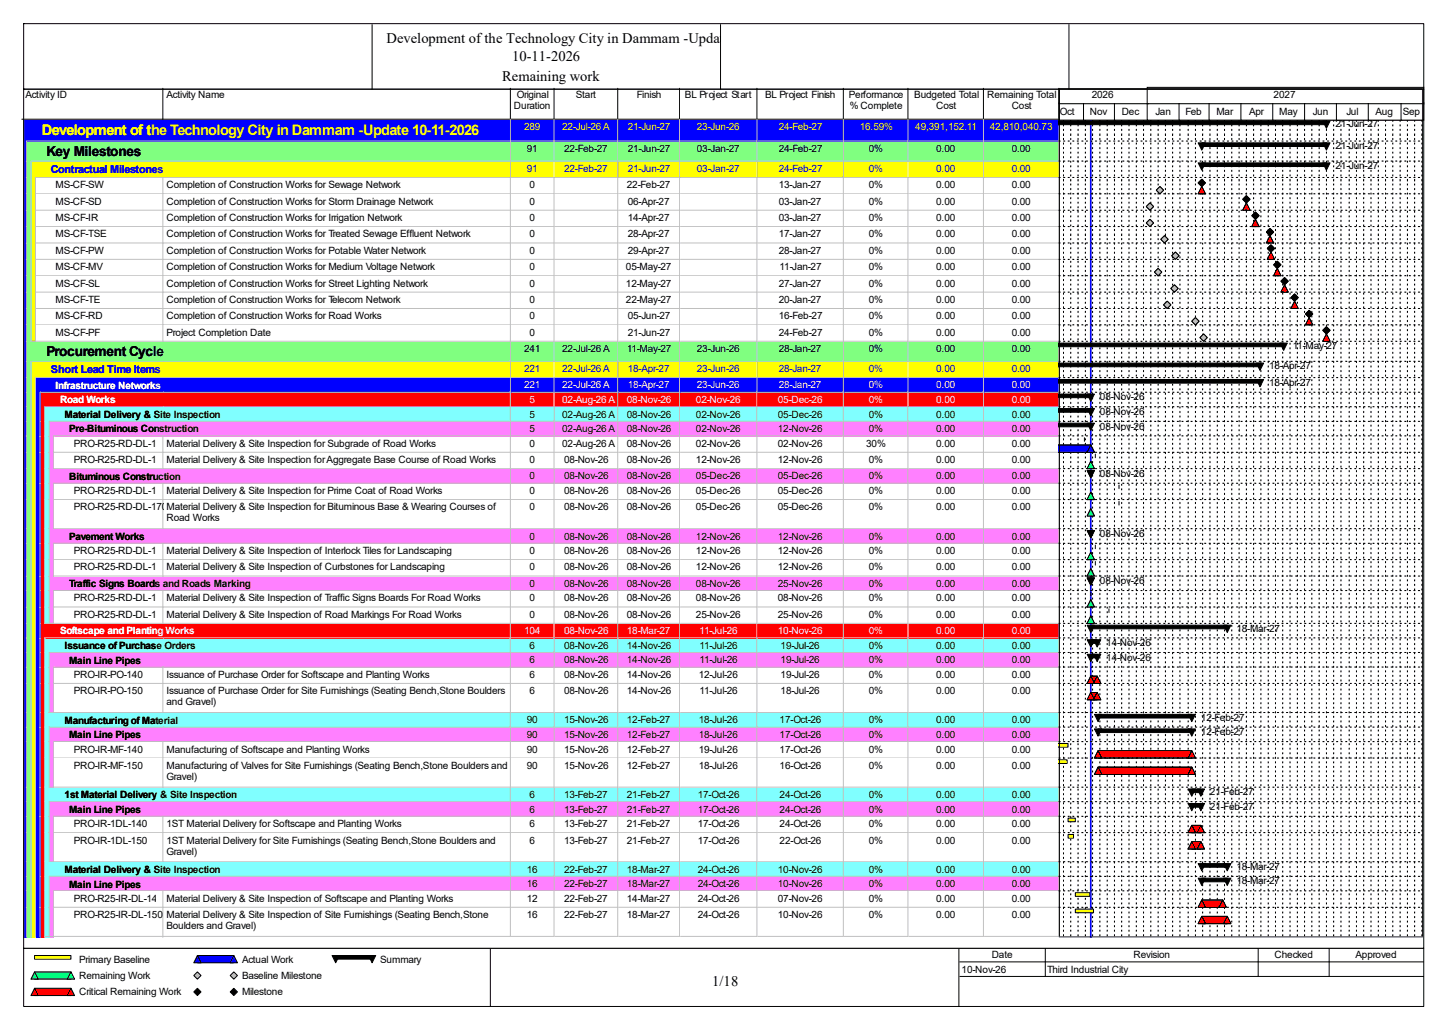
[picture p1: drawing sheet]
<svg xmlns="http://www.w3.org/2000/svg" width="420mm" height="297mm" viewBox="0 0 420 297" stroke-linecap="round" stroke-linejoin="round" font-family="sans-serif">
<defs><g id="words">
<g font-size="4.2">
<text x="112.1" y="12.4">Development of the Technology City in Dammam -Update</text>
<text x="148.5" y="17.7">10-11-2026</text>
<text x="145.5" y="23.5">Remaining work</text>
<text x="206.5" y="285.6">1/18</text>
</g>
<text font-size="4.2" fill="#ff0" x="12.1" y="39">Development of the Technology City in Dammam -Update 10-11-2026</text>
<g font-size="4">
<text x="13.5" y="45.1">Key Milestones</text>
<text x="13.5" y="103.1">Procurement Cycle</text>
</g>
<g font-size="3.2" fill="#00f">
<text x="14.8" y="50.2">Contractual Milestones</text>
<text x="14.8" y="108.2">Short Lead Time Items</text>
</g>
<g font-size="2.9">
<text x="7.4" y="28.4">Activity ID</text>
<text x="48.3" y="28.4">Activity Name</text>
<text x="149.8" y="28.4">Original</text>
<text x="166.9" y="28.4">Start</text>
<text x="184.6" y="28.4">Finish</text>
<text x="198.5" y="28.4">BL Project Start</text>
<text x="221.8" y="28.4">BL Project Finish</text>
<text x="246" y="28.4">Performance</text>
<text x="265" y="28.4">Budgeted Total</text>
<text x="286.1" y="28.4">Remaining Total</text>
<text x="316.4" y="28.4">2026</text>
<text x="369.1" y="28.4">2027</text>
<text x="149" y="31.6">Duration</text>
<text x="246.3" y="31.6">% Complete</text>
<text x="271.4" y="31.6">Cost</text>
<text x="293.2" y="31.6">Cost</text>
<text x="307.2" y="33.2">Oct</text>
<text x="315.9" y="33.2">Nov</text>
<text x="325.1" y="33.2">Dec</text>
<text x="334.9" y="33.2">Jan</text>
<text x="343.6" y="33.2">Feb</text>
<text x="352.6" y="33.2">Mar</text>
<text x="362" y="33.2">Apr</text>
<text x="370.8" y="33.2">May</text>
<text x="380.5" y="33.2">Jun</text>
<text x="390.3" y="33.2">Jul</text>
<text x="398.7" y="33.2">Aug</text>
<text x="406.6" y="33.2">Sep</text>
<text x="387.1" y="36.9">21-Jun-27</text>
<text x="152.7" y="44">91</text>
<text x="163.5" y="44">22-Feb-27</text>
<text x="181.9" y="44">21-Jun-27</text>
<text x="202" y="44">03-Jan-27</text>
<text x="225.7" y="44">24-Feb-27</text>
<text x="251.8" y="44">0%</text>
<text x="271.4" y="44">0.00</text>
<text x="293.2" y="44">0.00</text>
<text x="387.1" y="43.2">21-Jun-27</text>
<text x="387.1" y="49">21-Jun-27</text>
<text x="16.1" y="54.6">MS-CF-SW</text>
<text x="16.1" y="59.3">MS-CF-SD</text>
<text x="48.3" y="54.6">Completion of Construction Works for Sewage Network</text>
<text x="48.3" y="59.3">Completion of Construction Works for Storm Drainage Network</text>
<text x="153.5" y="54.6">0</text>
<text x="153.5" y="59.3">0</text>
<text x="181.7" y="54.6">22-Feb-27</text>
<text x="181.9" y="59.3">06-Apr-27</text>
<text x="225.7" y="54.6">13-Jan-27</text>
<text x="225.7" y="59.3">03-Jan-27</text>
<text x="251.8" y="54.6">0%</text>
<text x="251.8" y="59.3">0%</text>
<text x="271.4" y="54.6">0.00</text>
<text x="271.4" y="59.3">0.00</text>
<text x="293.2" y="54.6">0.00</text>
<text x="293.2" y="59.3">0.00</text>
<text x="16.1" y="64.1">MS-CF-IR</text>
<text x="48.3" y="64.1">Completion of Construction Works for Irrigation Network</text>
<text x="153.5" y="64.1">0</text>
<text x="181.9" y="64.1">14-Apr-27</text>
<text x="225.7" y="64.1">03-Jan-27</text>
<text x="251.8" y="64.1">0%</text>
<text x="271.4" y="64.1">0.00</text>
<text x="293.2" y="64.1">0.00</text>
<text x="16.1" y="68.8">MS-CF-TSE</text>
<text x="48.3" y="68.8">Completion of Construction Works for Treated Sewage Effluent Network</text>
<text x="153.5" y="68.8">0</text>
<text x="181.9" y="68.8">28-Apr-27</text>
<text x="225.7" y="68.8">17-Jan-27</text>
<text x="251.8" y="68.8">0%</text>
<text x="271.4" y="68.8">0.00</text>
<text x="293.2" y="68.8">0.00</text>
<text x="16.1" y="73.6">MS-CF-PW</text>
<text x="48.3" y="73.6">Completion of Construction Works for Potable Water Network</text>
<text x="153.5" y="73.6">0</text>
<text x="181.9" y="73.6">29-Apr-27</text>
<text x="225.7" y="73.6">28-Jan-27</text>
<text x="251.8" y="73.6">0%</text>
<text x="271.4" y="73.6">0.00</text>
<text x="293.2" y="73.6">0.00</text>
<text x="16.1" y="78.3">MS-CF-MV</text>
<text x="16.1" y="83.1">MS-CF-SL</text>
<text x="48.3" y="78.3">Completion of Construction Works for Medium Voltage Network</text>
<text x="48.3" y="83.1">Completion of Construction Works for Street Lighting Network</text>
<text x="153.5" y="78.3">0</text>
<text x="153.5" y="83.1">0</text>
<text x="181.4" y="78.3">05-May-27</text>
<text x="181.4" y="83.1">12-May-27</text>
<text x="225.7" y="83.1">27-Jan-27</text>
<text x="226" y="78.3">11-Jan-27</text>
<text x="251.8" y="78.3">0%</text>
<text x="251.8" y="83.1">0%</text>
<text x="271.4" y="78.3">0.00</text>
<text x="271.4" y="83.1">0.00</text>
<text x="293.2" y="78.3">0.00</text>
<text x="293.2" y="83.1">0.00</text>
<text x="16.1" y="87.8">MS-CF-TE</text>
<text x="48.3" y="87.8">Completion of Construction Works for Telecom Network</text>
<text x="153.5" y="87.8">0</text>
<text x="181.4" y="87.8">22-May-27</text>
<text x="225.7" y="87.8">20-Jan-27</text>
<text x="251.8" y="87.8">0%</text>
<text x="271.4" y="87.8">0.00</text>
<text x="293.2" y="87.8">0.00</text>
<text x="16.1" y="92.5">MS-CF-RD</text>
<text x="48.3" y="92.5">Completion of Construction Works for Road Works</text>
<text x="153.5" y="92.5">0</text>
<text x="181.9" y="92.5">05-Jun-27</text>
<text x="225.7" y="92.5">16-Feb-27</text>
<text x="251.8" y="92.5">0%</text>
<text x="271.4" y="92.5">0.00</text>
<text x="293.2" y="92.5">0.00</text>
<text x="16.1" y="97.3">MS-CF-PF</text>
<text x="48.3" y="97.3">Project Completion Date</text>
<text x="153.5" y="97.3">0</text>
<text x="181.9" y="97.3">21-Jun-27</text>
<text x="225.7" y="97.3">24-Feb-27</text>
<text x="251.8" y="97.3">0%</text>
<text x="271.4" y="97.3">0.00</text>
<text x="293.2" y="97.3">0.00</text>
<text x="374.7" y="101.3">11-May-27</text>
<text x="151.9" y="102">241</text>
<text x="162.9" y="102">22-Jul-26 A</text>
<text x="181.7" y="102">11-May-27</text>
<text x="202" y="102">23-Jun-26</text>
<text x="225.7" y="102">28-Jan-27</text>
<text x="251.8" y="102">0%</text>
<text x="271.4" y="102">0.00</text>
<text x="293.2" y="102">0.00</text>
<text x="367.8" y="107.1">18-Apr-27</text>
<text x="367.8" y="111.8">18-Apr-27</text>
<text x="318.8" y="116">08-Nov-26</text>
<text x="18.7" y="121.1">Material Delivery &amp; Site Inspection</text>
<text x="20" y="125.3">Pre-Bituminous Construction</text>
<text x="153.5" y="121">5</text>
<text x="153.5" y="125.2">5</text>
<text x="162.9" y="121">02-Aug-26 A</text>
<text x="162.9" y="125.2">02-Aug-26 A</text>
<text x="181.7" y="121">08-Nov-26</text>
<text x="181.7" y="125.2">08-Nov-26</text>
<text x="201.7" y="121">02-Nov-26</text>
<text x="201.7" y="125.2">02-Nov-26</text>
<text x="225.5" y="121">05-Dec-26</text>
<text x="225.5" y="125.2">12-Nov-26</text>
<text x="251.8" y="121">0%</text>
<text x="251.8" y="125.2">0%</text>
<text x="271.4" y="121">0.00</text>
<text x="271.4" y="125.2">0.00</text>
<text x="293.2" y="121">0.00</text>
<text x="293.2" y="125.2">0.00</text>
<text x="318.8" y="120.2">08-Nov-26</text>
<text x="318.8" y="124.5">08-Nov-26</text>
<text x="21.4" y="129.5">PRO-R25-RD-DL-100Material Delivery &amp; Site Inspection for Subgrade of Road Works</text>
<text x="153.5" y="129.5">0</text>
<text x="162.9" y="129.5">02-Aug-26 A</text>
<text x="181.7" y="129.5">08-Nov-26</text>
<text x="201.7" y="129.5">02-Nov-26</text>
<text x="225.5" y="129.5">02-Nov-26</text>
<text x="251" y="129.5">30%</text>
<text x="271.4" y="129.5">0.00</text>
<text x="293.2" y="129.5">0.00</text>
<text x="21.4" y="134.2">PRO-R25-RD-DL-110</text>
<text x="48.3" y="134.2">Material Delivery &amp; Site Inspection for Aggregate Base Course of Road Works</text>
<text x="153.5" y="134.2">0</text>
<text x="163.5" y="134.2">08-Nov-26</text>
<text x="181.7" y="134.2">08-Nov-26</text>
<text x="201.7" y="134.2">12-Nov-26</text>
<text x="225.5" y="134.2">12-Nov-26</text>
<text x="251.8" y="134.2">0%</text>
<text x="271.4" y="134.2">0.00</text>
<text x="293.2" y="134.2">0.00</text>
<text x="20" y="139">Bituminous Construction</text>
<text x="21.4" y="143.2">PRO-R25-RD-DL-160Material Delivery &amp; Site Inspection for Prime Coat of Road Works</text>
<text x="153.5" y="138.9">0</text>
<text x="153.5" y="143.2">0</text>
<text x="163.5" y="138.9">08-Nov-26</text>
<text x="163.5" y="143.2">08-Nov-26</text>
<text x="181.7" y="138.9">08-Nov-26</text>
<text x="181.7" y="143.2">08-Nov-26</text>
<text x="201.7" y="138.9">05-Dec-26</text>
<text x="201.7" y="143.2">05-Dec-26</text>
<text x="225.5" y="138.9">05-Dec-26</text>
<text x="225.5" y="143.2">05-Dec-26</text>
<text x="251.8" y="138.9">0%</text>
<text x="251.8" y="143.2">0%</text>
<text x="271.4" y="138.9">0.00</text>
<text x="271.4" y="143.2">0.00</text>
<text x="293.2" y="138.9">0.00</text>
<text x="293.2" y="143.2">0.00</text>
<text x="318.8" y="138.2">08-Nov-26</text>
<text x="21.4" y="147.9">PRO-R25-RD-DL-170Material Delivery &amp; Site Inspection for Bituminous Base &amp; Wearing Courses of</text>
<text x="153.5" y="147.9">0</text>
<text x="163.5" y="147.9">08-Nov-26</text>
<text x="181.7" y="147.9">08-Nov-26</text>
<text x="201.7" y="147.9">05-Dec-26</text>
<text x="225.5" y="147.9">05-Dec-26</text>
<text x="251.8" y="147.9">0%</text>
<text x="271.4" y="147.9">0.00</text>
<text x="293.2" y="147.9">0.00</text>
<text x="48.3" y="151.1">Road Works</text>
<text x="318.8" y="155.6">08-Nov-26</text>
<text x="20" y="156.4">Pavement Works</text>
<text x="21.4" y="160.6">PRO-R25-RD-DL-120Material Delivery &amp; Site Inspection of Interlock Tiles for Landscaping</text>
<text x="153.5" y="156.3">0</text>
<text x="153.5" y="160.6">0</text>
<text x="163.5" y="156.3">08-Nov-26</text>
<text x="163.5" y="160.6">08-Nov-26</text>
<text x="181.7" y="156.3">08-Nov-26</text>
<text x="181.7" y="160.6">08-Nov-26</text>
<text x="201.7" y="156.3">12-Nov-26</text>
<text x="201.7" y="160.6">12-Nov-26</text>
<text x="225.5" y="156.3">12-Nov-26</text>
<text x="225.5" y="160.6">12-Nov-26</text>
<text x="251.8" y="156.3">0%</text>
<text x="251.8" y="160.6">0%</text>
<text x="271.4" y="156.3">0.00</text>
<text x="271.4" y="160.6">0.00</text>
<text x="293.2" y="156.3">0.00</text>
<text x="293.2" y="160.6">0.00</text>
<text x="21.4" y="165.3">PRO-R25-RD-DL-130Material Delivery &amp; Site Inspection of Curbstones for Landscaping</text>
<text x="153.5" y="165.3">0</text>
<text x="163.5" y="165.3">08-Nov-26</text>
<text x="181.7" y="165.3">08-Nov-26</text>
<text x="201.7" y="165.3">12-Nov-26</text>
<text x="225.5" y="165.3">12-Nov-26</text>
<text x="251.8" y="165.3">0%</text>
<text x="271.4" y="165.3">0.00</text>
<text x="293.2" y="165.3">0.00</text>
<text x="20" y="170.1">Traffic Signs Boards and Roads Marking</text>
<text x="153.5" y="170.1">0</text>
<text x="163.5" y="170.1">08-Nov-26</text>
<text x="181.7" y="170.1">08-Nov-26</text>
<text x="201.7" y="170.1">08-Nov-26</text>
<text x="225.5" y="170.1">25-Nov-26</text>
<text x="251.8" y="170.1">0%</text>
<text x="271.4" y="170.1">0.00</text>
<text x="293.2" y="170.1">0.00</text>
<text x="318.8" y="169.3">08-Nov-26</text>
<text x="21.4" y="174.3">PRO-R25-RD-DL-140Material Delivery &amp; Site Inspection of Traffic Signs Boards For Road Works</text>
<text x="21.4" y="179">PRO-R25-RD-DL-150Material Delivery &amp; Site Inspection of Road Markings For Road Works</text>
<text x="153.5" y="174.3">0</text>
<text x="153.5" y="179">0</text>
<text x="163.5" y="174.3">08-Nov-26</text>
<text x="163.5" y="179">08-Nov-26</text>
<text x="181.7" y="174.3">08-Nov-26</text>
<text x="181.7" y="179">08-Nov-26</text>
<text x="201.7" y="174.3">08-Nov-26</text>
<text x="201.7" y="179">25-Nov-26</text>
<text x="225.5" y="174.3">08-Nov-26</text>
<text x="225.5" y="179">25-Nov-26</text>
<text x="251.8" y="174.3">0%</text>
<text x="251.8" y="179">0%</text>
<text x="271.4" y="174.3">0.00</text>
<text x="271.4" y="179">0.00</text>
<text x="293.2" y="174.3">0.00</text>
<text x="293.2" y="179">0.00</text>
<text x="358.4" y="183">18-Mar-27</text>
<text x="18.7" y="188.1">Issuance of Purchase Orders</text>
<text x="153.5" y="188">6</text>
<text x="163.5" y="188">08-Nov-26</text>
<text x="181.7" y="188">14-Nov-26</text>
<text x="202.8" y="188">11-Jul-26</text>
<text x="226.2" y="188">19-Jul-26</text>
<text x="251.8" y="188">0%</text>
<text x="271.4" y="188">0.00</text>
<text x="293.2" y="188">0.00</text>
<text x="320.6" y="187.2">14-Nov-26</text>
<text x="320.6" y="191.4">14-Nov-26</text>
<text x="20" y="192.3">Main Line Pipes</text>
<text x="21.4" y="196.4">PRO-IR-PO-140</text>
<text x="48.3" y="196.4">Issuance of Purchase Order for Softscape and Planting Works</text>
<text x="153.5" y="192.2">6</text>
<text x="153.5" y="196.4">6</text>
<text x="163.5" y="192.2">08-Nov-26</text>
<text x="163.5" y="196.4">08-Nov-26</text>
<text x="181.7" y="192.2">14-Nov-26</text>
<text x="181.7" y="196.4">14-Nov-26</text>
<text x="202.5" y="196.4">12-Jul-26</text>
<text x="202.8" y="192.2">11-Jul-26</text>
<text x="226.2" y="192.2">19-Jul-26</text>
<text x="226.2" y="196.4">19-Jul-26</text>
<text x="251.8" y="192.2">0%</text>
<text x="251.8" y="196.4">0%</text>
<text x="271.4" y="192.2">0.00</text>
<text x="271.4" y="196.4">0.00</text>
<text x="293.2" y="192.2">0.00</text>
<text x="293.2" y="196.4">0.00</text>
<text x="21.4" y="201.2">PRO-IR-PO-150</text>
<text x="48.3" y="201.2">Issuance of Purchase Order for Site Furnishings (Seating Bench,Stone Boulders</text>
<text x="153.5" y="201.2">6</text>
<text x="163.5" y="201.2">08-Nov-26</text>
<text x="181.7" y="201.2">14-Nov-26</text>
<text x="202.8" y="201.2">11-Jul-26</text>
<text x="226.2" y="201.2">18-Jul-26</text>
<text x="251.8" y="201.2">0%</text>
<text x="271.4" y="201.2">0.00</text>
<text x="293.2" y="201.2">0.00</text>
<text x="18.7" y="209.7">Manufacturing of Material</text>
<text x="48.3" y="204.3">and Gravel)</text>
<text x="152.7" y="209.6">90</text>
<text x="163.5" y="209.6">15-Nov-26</text>
<text x="181.7" y="209.6">12-Feb-27</text>
<text x="202.5" y="209.6">18-Jul-26</text>
<text x="226" y="209.6">17-Oct-26</text>
<text x="251.8" y="209.6">0%</text>
<text x="271.4" y="209.6">0.00</text>
<text x="293.2" y="209.6">0.00</text>
<text x="348.1" y="208.8">12-Feb-27</text>
<text x="20" y="213.9">Main Line Pipes</text>
<text x="152.7" y="213.8">90</text>
<text x="163.5" y="213.8">15-Nov-26</text>
<text x="181.7" y="213.8">12-Feb-27</text>
<text x="202.5" y="213.8">18-Jul-26</text>
<text x="226" y="213.8">17-Oct-26</text>
<text x="251.8" y="213.8">0%</text>
<text x="271.4" y="213.8">0.00</text>
<text x="293.2" y="213.8">0.00</text>
<text x="348.1" y="213.1">12-Feb-27</text>
<text x="21.4" y="218.1">PRO-IR-MF-140</text>
<text x="48.3" y="218.1">Manufacturing of Softscape and Planting Works</text>
<text x="152.7" y="218.1">90</text>
<text x="163.5" y="218.1">15-Nov-26</text>
<text x="181.7" y="218.1">12-Feb-27</text>
<text x="202.5" y="218.1">19-Jul-26</text>
<text x="226" y="218.1">17-Oct-26</text>
<text x="251.8" y="218.1">0%</text>
<text x="271.4" y="218.1">0.00</text>
<text x="293.2" y="218.1">0.00</text>
<text x="21.4" y="222.8">PRO-IR-MF-150</text>
<text x="48.3" y="222.8">Manufacturing of Valves for Site Furnishings (Seating Bench,Stone Boulders and</text>
<text x="48.3" y="226">Gravel)</text>
<text x="152.7" y="222.8">90</text>
<text x="163.5" y="222.8">15-Nov-26</text>
<text x="181.7" y="222.8">12-Feb-27</text>
<text x="202.5" y="222.8">18-Jul-26</text>
<text x="226" y="222.8">16-Oct-26</text>
<text x="251.8" y="222.8">0%</text>
<text x="271.4" y="222.8">0.00</text>
<text x="293.2" y="222.8">0.00</text>
<text x="18.7" y="231.3">1st Material Delivery &amp; Site Inspection</text>
<text x="153.5" y="231.2">6</text>
<text x="163.5" y="231.2">13-Feb-27</text>
<text x="181.7" y="231.2">21-Feb-27</text>
<text x="202.3" y="231.2">17-Oct-26</text>
<text x="226" y="231.2">24-Oct-26</text>
<text x="251.8" y="231.2">0%</text>
<text x="271.4" y="231.2">0.00</text>
<text x="293.2" y="231.2">0.00</text>
<text x="350.7" y="230.5">21-Feb-27</text>
<text x="20" y="235.5">Main Line Pipes</text>
<text x="21.4" y="239.7">PRO-IR-1DL-140</text>
<text x="48.3" y="239.7">1ST Material Delivery for Softscape and Planting Works</text>
<text x="153.5" y="235.5">6</text>
<text x="153.5" y="239.7">6</text>
<text x="163.5" y="235.5">13-Feb-27</text>
<text x="163.5" y="239.7">13-Feb-27</text>
<text x="181.7" y="235.5">21-Feb-27</text>
<text x="181.7" y="239.7">21-Feb-27</text>
<text x="202.3" y="235.5">17-Oct-26</text>
<text x="202.3" y="239.7">17-Oct-26</text>
<text x="226" y="235.5">24-Oct-26</text>
<text x="226" y="239.7">24-Oct-26</text>
<text x="251.8" y="235.5">0%</text>
<text x="251.8" y="239.7">0%</text>
<text x="271.4" y="235.5">0.00</text>
<text x="271.4" y="239.7">0.00</text>
<text x="293.2" y="235.5">0.00</text>
<text x="293.2" y="239.7">0.00</text>
<text x="350.7" y="234.7">21-Feb-27</text>
<text x="21.4" y="244.4">PRO-IR-1DL-150</text>
<text x="48.3" y="244.4">1ST Material Delivery for Site Furnishings (Seating Bench,Stone Boulders and</text>
<text x="153.5" y="244.4">6</text>
<text x="163.5" y="244.4">13-Feb-27</text>
<text x="181.7" y="244.4">21-Feb-27</text>
<text x="202.3" y="244.4">17-Oct-26</text>
<text x="226" y="244.4">22-Oct-26</text>
<text x="251.8" y="244.4">0%</text>
<text x="271.4" y="244.4">0.00</text>
<text x="293.2" y="244.4">0.00</text>
<text x="48.3" y="247.6">Gravel)</text>
<text x="18.7" y="252.9">Material Delivery &amp; Site Inspection</text>
<text x="20" y="257.2">Main Line Pipes</text>
<text x="152.7" y="252.9">16</text>
<text x="152.7" y="257.1">16</text>
<text x="163.5" y="252.9">22-Feb-27</text>
<text x="163.5" y="257.1">22-Feb-27</text>
<text x="181.7" y="252.9">18-Mar-27</text>
<text x="181.7" y="257.1">18-Mar-27</text>
<text x="202.3" y="252.9">24-Oct-26</text>
<text x="202.3" y="257.1">24-Oct-26</text>
<text x="225.5" y="252.9">10-Nov-26</text>
<text x="225.5" y="257.1">10-Nov-26</text>
<text x="251.8" y="252.9">0%</text>
<text x="251.8" y="257.1">0%</text>
<text x="271.4" y="252.9">0.00</text>
<text x="271.4" y="257.1">0.00</text>
<text x="293.2" y="252.9">0.00</text>
<text x="293.2" y="257.1">0.00</text>
<text x="358.4" y="252.1">18-Mar-27</text>
<text x="358.4" y="256.3">18-Mar-27</text>
<text x="21.4" y="261.3">PRO-R25-IR-DL-140</text>
<text x="48.3" y="261.3">Material Delivery &amp; Site Inspection of Softscape and Planting Works</text>
<text x="152.7" y="261.3">12</text>
<text x="163.5" y="261.3">22-Feb-27</text>
<text x="181.7" y="261.3">14-Mar-27</text>
<text x="202.3" y="261.3">24-Oct-26</text>
<text x="225.5" y="261.3">07-Nov-26</text>
<text x="251.8" y="261.3">0%</text>
<text x="271.4" y="261.3">0.00</text>
<text x="293.2" y="261.3">0.00</text>
<text x="21.4" y="266.1">PRO-R25-IR-DL-150</text>
<text x="48.3" y="266.1">Material Delivery &amp; Site Inspection of Site Furnishings (Seating Bench,Stone</text>
<text x="48.3" y="269.2">Boulders and Gravel)</text>
<text x="152.7" y="266.1">16</text>
<text x="163.5" y="266.1">22-Feb-27</text>
<text x="181.7" y="266.1">18-Mar-27</text>
<text x="202.3" y="266.1">24-Oct-26</text>
<text x="225.5" y="266.1">10-Nov-26</text>
<text x="251.8" y="266.1">0%</text>
<text x="271.4" y="266.1">0.00</text>
<text x="293.2" y="266.1">0.00</text>
<text x="22.9" y="279">Primary Baseline</text>
<text x="70.1" y="279">Actual Work</text>
<text x="110.2" y="279">Summary</text>
<text x="278.7" y="281.9">10-Nov-26</text>
<text x="287.4" y="277.7">Date</text>
<text x="303.5" y="281.9">Third Industrial City</text>
<text x="328.5" y="277.7">Revision</text>
<text x="369.4" y="277.7">Checked</text>
<text x="392.9" y="277.7">Approved</text>
<text x="22.9" y="283.7">Remaining Work</text>
<text x="70.1" y="283.7">Baseline Milestone</text>
<text x="22.9" y="288.5">Critical Remaining Work</text>
<text x="70.1" y="288.5">Milestone</text>
</g>
<g font-size="2.9" fill="#ff0">
<text x="151.9" y="37.7">289</text>
<text x="162.9" y="37.7">22-Jul-26 A</text>
<text x="181.9" y="37.7">21-Jun-27</text>
<text x="202" y="37.7">23-Jun-26</text>
<text x="225.7" y="37.7">24-Feb-27</text>
<text x="249.2" y="37.7">16.59%</text>
<text x="265.3" y="37.7">49,391,152.11</text>
<text x="286.9" y="37.7">42,810,040.73</text>
</g>
<g font-size="2.9" fill="#00f">
<text x="152.7" y="49.8">91</text>
<text x="163.5" y="49.8">22-Feb-27</text>
<text x="181.9" y="49.8">21-Jun-27</text>
<text x="202" y="49.8">03-Jan-27</text>
<text x="225.7" y="49.8">24-Feb-27</text>
<text x="251.8" y="49.8">0%</text>
<text x="271.4" y="49.8">0.00</text>
<text x="293.2" y="49.8">0.00</text>
<text x="151.9" y="107.8">221</text>
<text x="162.9" y="107.8">22-Jul-26 A</text>
<text x="181.9" y="107.8">18-Apr-27</text>
<text x="202" y="107.8">23-Jun-26</text>
<text x="225.7" y="107.8">28-Jan-27</text>
<text x="251.8" y="107.8">0%</text>
<text x="271.4" y="107.8">0.00</text>
<text x="293.2" y="107.8">0.00</text>
</g>
<g font-size="2.9" fill="#fff">
<text x="16.1" y="112.6">Infrastructure Networks</text>
<text x="151.9" y="112.6">221</text>
<text x="162.9" y="112.6">22-Jul-26 A</text>
<text x="181.9" y="112.6">18-Apr-27</text>
<text x="202" y="112.6">23-Jun-26</text>
<text x="225.7" y="112.6">28-Jan-27</text>
<text x="251.8" y="112.6">0%</text>
<text x="271.4" y="112.6">0.00</text>
<text x="293.2" y="112.6">0.00</text>
<text x="17.4" y="116.9">Road Works</text>
<text x="153.5" y="116.8">5</text>
<text x="162.9" y="116.8">02-Aug-26 A</text>
<text x="181.7" y="116.8">08-Nov-26</text>
<text x="201.7" y="116.8">02-Nov-26</text>
<text x="225.5" y="116.8">05-Dec-26</text>
<text x="251.8" y="116.8">0%</text>
<text x="271.4" y="116.8">0.00</text>
<text x="293.2" y="116.8">0.00</text>
<text x="17.4" y="183.9">Softscape and Planting Works</text>
<text x="151.9" y="183.8">104</text>
<text x="163.5" y="183.8">08-Nov-26</text>
<text x="181.7" y="183.8">18-Mar-27</text>
<text x="202.8" y="183.8">11-Jul-26</text>
<text x="225.5" y="183.8">10-Nov-26</text>
<text x="251.8" y="183.8">0%</text>
<text x="271.4" y="183.8">0.00</text>
<text x="293.2" y="183.8">0.00</text>
</g>
</g></defs>
<path d="M47.2 25.6v8.9h-40.9" fill="none" stroke="#000" stroke-width=".29"/>
<path d="M47.5 25.6h100.7v9.2h-100.7z" fill="#fff"/>
<path d="M147.9 25.6v8.9h-100.7" fill="none" stroke="#000" stroke-width=".29"/>
<path d="M148.2 25.6h12.7v9.2h-12.7z" fill="#fff"/>
<path d="M160.6 25.6v8.9h-12.7" fill="none" stroke="#000" stroke-width=".29"/>
<path d="M160.9 25.6h18.4v9.2h-18.4z" fill="#fff"/>
<path d="M179 25.6v8.9h-18.4" fill="none" stroke="#000" stroke-width=".29"/>
<path d="M179.3 25.6h17.9v9.2h-17.9z" fill="#fff"/>
<path d="M197 25.6v8.9h-18" fill="none" stroke="#000" stroke-width=".29"/>
<path d="M197.2 25.6h22.5v9.2h-22.5z" fill="#fff"/>
<path d="M219.4 25.6v8.9h-22.4" fill="none" stroke="#000" stroke-width=".29"/>
<path d="M219.7 25.6h25v9.2h-25z" fill="#fff"/>
<path d="M244.4 25.6v8.9h-25" fill="none" stroke="#000" stroke-width=".29"/>
<path d="M244.7 25.6h18.7v9.2h-18.7z" fill="#fff"/>
<path d="M263.2 25.6v8.9h-18.8" fill="none" stroke="#000" stroke-width=".29"/>
<path d="M263.4 25.6h21.9v9.2h-21.9z" fill="#fff"/>
<path d="M285 25.6v8.9h-21.8" fill="none" stroke="#000" stroke-width=".29"/>
<path d="M285.3 25.6h21.9v9.2h-21.9z" fill="#fff"/>
<path d="M306.9 25.6v8.9h-21.9" fill="none" stroke="#000" stroke-width=".29"/>
<path d="M6.6 34.8h40.9v6.3h-40.9z" fill="#00f"/>
<path d="M7.6 40.9h39.9" fill="none" stroke="#c0c0c0" stroke-width=".29"/>
<path d="M47.5 34.8h100.7v6.3h-100.7z" fill="#00f"/>
<path d="M147.9 34.5v6.4h-100.4" fill="none" stroke="#c0c0c0" stroke-width=".29"/>
<path d="M148.2 34.8h12.7v6.3h-12.7z" fill="#00f"/>
<path d="M160.6 34.5v6.4h-12.4" fill="none" stroke="#c0c0c0" stroke-width=".29"/>
<path d="M160.9 34.8h18.4v6.3h-18.4z" fill="#00f"/>
<path d="M179 34.5v6.4h-18.1" fill="none" stroke="#c0c0c0" stroke-width=".29"/>
<path d="M179.3 34.8h17.9v6.3h-17.9z" fill="#00f"/>
<path d="M197 34.5v6.4h-17.7" fill="none" stroke="#c0c0c0" stroke-width=".29"/>
<path d="M197.2 34.8h22.5v6.3h-22.5z" fill="#00f"/>
<path d="M219.4 34.5v6.4h-22.2" fill="none" stroke="#c0c0c0" stroke-width=".29"/>
<path d="M219.7 34.8h25v6.3h-25z" fill="#00f"/>
<path d="M244.4 34.5v6.4h-24.7" fill="none" stroke="#c0c0c0" stroke-width=".29"/>
<path d="M244.7 34.8h18.7v6.3h-18.7z" fill="#00f"/>
<path d="M263.2 34.5v6.4h-18.5" fill="none" stroke="#c0c0c0" stroke-width=".29"/>
<path d="M263.4 34.8h21.9v6.3h-21.9z" fill="#00f"/>
<path d="M285 34.5v6.4h-21.6" fill="none" stroke="#c0c0c0" stroke-width=".29"/>
<path d="M285.3 34.8h21.9v6.3h-21.9z" fill="#00f"/>
<path d="M306.9 34.5v6.4h-21.6" fill="none" stroke="#c0c0c0" stroke-width=".29"/>
<path d="M6.6 41.1h1.3v5.8h-1.3z" fill="#00f"/>
<path d="M7.6 40.9v6" fill="none" stroke="#c0c0c0" stroke-width=".29"/>
<path d="M7.9 41.1h39.6v5.8h-39.6z" fill="#80ff80"/>
<path d="M9 46.7h38.5" fill="none" stroke="#c0c0c0" stroke-width=".29"/>
<path d="M47.5 41.1h100.7v5.8h-100.7z" fill="#80ff80"/>
<path d="M147.9 40.9v5.8h-100.4" fill="none" stroke="#c0c0c0" stroke-width=".29"/>
<path d="M148.2 41.1h12.7v5.8h-12.7z" fill="#80ff80"/>
<path d="M160.6 40.9v5.8h-12.4" fill="none" stroke="#c0c0c0" stroke-width=".29"/>
<path d="M160.9 41.1h18.4v5.8h-18.4z" fill="#80ff80"/>
<path d="M179 40.9v5.8h-18.1" fill="none" stroke="#c0c0c0" stroke-width=".29"/>
<path d="M179.3 41.1h17.9v5.8h-17.9z" fill="#80ff80"/>
<path d="M197 40.9v5.8h-17.7" fill="none" stroke="#c0c0c0" stroke-width=".29"/>
<path d="M197.2 41.1h22.5v5.8h-22.5z" fill="#80ff80"/>
<path d="M219.4 40.9v5.8h-22.2" fill="none" stroke="#c0c0c0" stroke-width=".29"/>
<path d="M219.7 41.1h25v5.8h-25z" fill="#80ff80"/>
<path d="M244.4 40.9v5.8h-24.7" fill="none" stroke="#c0c0c0" stroke-width=".29"/>
<path d="M244.7 41.1h18.7v5.8h-18.7z" fill="#80ff80"/>
<path d="M263.2 40.9v5.8h-18.5" fill="none" stroke="#c0c0c0" stroke-width=".29"/>
<path d="M263.4 41.1h21.9v5.8h-21.9z" fill="#80ff80"/>
<path d="M285 40.9v5.8h-21.6" fill="none" stroke="#c0c0c0" stroke-width=".29"/>
<path d="M285.3 41.1h21.9v5.8h-21.9z" fill="#80ff80"/>
<path d="M306.9 40.9v5.8h-21.6" fill="none" stroke="#c0c0c0" stroke-width=".29"/>
<path d="M6.6 46.9h1.3v4.8h-1.3z" fill="#00f"/>
<path d="M7.6 46.7v5" fill="none" stroke="#c0c0c0" stroke-width=".29"/>
<path d="M7.9 46.9h1.3v4.8h-1.3z" fill="#80ff80"/>
<path d="M9 46.7v5" fill="none" stroke="#c0c0c0" stroke-width=".29"/>
<path d="M9.2 46.9h38.3v4.8h-38.3z" fill="#ff0"/>
<path d="M10.3 51.4h37.2" fill="none" stroke="#c0c0c0" stroke-width=".29"/>
<path d="M47.5 46.9h100.7v4.8h-100.7z" fill="#ff0"/>
<path d="M147.9 46.7v4.7h-100.4" fill="none" stroke="#c0c0c0" stroke-width=".29"/>
<path d="M148.2 46.9h12.7v4.8h-12.7z" fill="#ff0"/>
<path d="M160.6 46.7v4.7h-12.4" fill="none" stroke="#c0c0c0" stroke-width=".29"/>
<path d="M160.9 46.9h18.4v4.8h-18.4z" fill="#ff0"/>
<path d="M179 46.7v4.7h-18.1" fill="none" stroke="#c0c0c0" stroke-width=".29"/>
<path d="M179.3 46.9h17.9v4.8h-17.9z" fill="#ff0"/>
<path d="M197 46.7v4.7h-17.7" fill="none" stroke="#c0c0c0" stroke-width=".29"/>
<path d="M197.2 46.9h22.5v4.8h-22.5z" fill="#ff0"/>
<path d="M219.4 46.7v4.7h-22.2" fill="none" stroke="#c0c0c0" stroke-width=".29"/>
<path d="M219.7 46.9h25v4.8h-25z" fill="#ff0"/>
<path d="M244.4 46.7v4.7h-24.7" fill="none" stroke="#c0c0c0" stroke-width=".29"/>
<path d="M244.7 46.9h18.7v4.8h-18.7z" fill="#ff0"/>
<path d="M263.2 46.7v4.7h-18.5" fill="none" stroke="#c0c0c0" stroke-width=".29"/>
<path d="M263.4 46.9h21.9v4.8h-21.9z" fill="#ff0"/>
<path d="M285 46.7v4.7h-21.6" fill="none" stroke="#c0c0c0" stroke-width=".29"/>
<path d="M285.3 46.9h21.9v4.8h-21.9z" fill="#ff0"/>
<path d="M306.9 46.7v4.7h-21.6" fill="none" stroke="#c0c0c0" stroke-width=".29"/>
<path d="M6.6 51.7h1.3v4.7h-1.3z" fill="#00f"/>
<path d="M7.6 51.4v5" fill="none" stroke="#c0c0c0" stroke-width=".29"/>
<path d="M7.9 51.7h1.3v4.7h-1.3z" fill="#80ff80"/>
<path d="M9 51.4v5" fill="none" stroke="#c0c0c0" stroke-width=".29"/>
<path d="M9.2 51.7h1.3v4.7h-1.3z" fill="#ff0"/>
<path d="M10.3 51.4v5" fill="none" stroke="#c0c0c0" stroke-width=".29"/>
<path d="M10.5 51.7h37v4.7h-37z" fill="#fff"/>
<path d="M10.3 56.2h37.2M47.2 51.4v5" fill="none" stroke="#c0c0c0" stroke-width=".29"/>
<path d="M47.5 51.7h100.7v4.7h-100.7z" fill="#fff"/>
<path d="M147.9 51.4v4.8h-100.4" fill="none" stroke="#c0c0c0" stroke-width=".29"/>
<path d="M148.2 51.7h12.7v4.7h-12.7z" fill="#fff"/>
<path d="M160.6 51.4v4.8h-12.4" fill="none" stroke="#c0c0c0" stroke-width=".29"/>
<path d="M160.9 51.7h18.4v4.7h-18.4z" fill="#fff"/>
<path d="M179 51.4v4.8h-18.1" fill="none" stroke="#c0c0c0" stroke-width=".29"/>
<path d="M179.3 51.7h17.9v4.7h-17.9z" fill="#fff"/>
<path d="M197 51.4v4.8h-17.7" fill="none" stroke="#c0c0c0" stroke-width=".29"/>
<path d="M197.2 51.7h22.5v4.7h-22.5z" fill="#fff"/>
<path d="M219.4 51.4v4.8h-22.2" fill="none" stroke="#c0c0c0" stroke-width=".29"/>
<path d="M219.7 51.7h25v4.7h-25z" fill="#fff"/>
<path d="M244.4 51.4v4.8h-24.7" fill="none" stroke="#c0c0c0" stroke-width=".29"/>
<path d="M244.7 51.7h18.7v4.7h-18.7z" fill="#fff"/>
<path d="M263.2 51.4v4.8h-18.5" fill="none" stroke="#c0c0c0" stroke-width=".29"/>
<path d="M263.4 51.7h21.9v4.7h-21.9z" fill="#fff"/>
<path d="M285 51.4v4.8h-21.6" fill="none" stroke="#c0c0c0" stroke-width=".29"/>
<path d="M285.3 51.7h21.9v4.7h-21.9z" fill="#fff"/>
<path d="M306.9 51.4v4.8h-21.6" fill="none" stroke="#c0c0c0" stroke-width=".29"/>
<path d="M6.6 56.4h1.3v4.8h-1.3z" fill="#00f"/>
<path d="M7.6 56.2v5" fill="none" stroke="#c0c0c0" stroke-width=".29"/>
<path d="M7.9 56.4h1.3v4.8h-1.3z" fill="#80ff80"/>
<path d="M9 56.2v5" fill="none" stroke="#c0c0c0" stroke-width=".29"/>
<path d="M9.2 56.4h1.3v4.8h-1.3z" fill="#ff0"/>
<path d="M10.3 56.2v5" fill="none" stroke="#c0c0c0" stroke-width=".29"/>
<path d="M10.5 56.4h37v4.8h-37z" fill="#fff"/>
<path d="M47.2 56.2v5M10.3 60.9h37.2" fill="none" stroke="#c0c0c0" stroke-width=".29"/>
<path d="M47.5 56.4h100.7v4.8h-100.7z" fill="#fff"/>
<path d="M147.9 56.2v4.7h-100.4" fill="none" stroke="#c0c0c0" stroke-width=".29"/>
<path d="M148.2 56.4h12.7v4.8h-12.7z" fill="#fff"/>
<path d="M160.6 56.2v4.7h-12.4" fill="none" stroke="#c0c0c0" stroke-width=".29"/>
<path d="M160.9 56.4h18.4v4.8h-18.4z" fill="#fff"/>
<path d="M179 56.2v4.7h-18.1" fill="none" stroke="#c0c0c0" stroke-width=".29"/>
<path d="M179.3 56.4h17.9v4.8h-17.9z" fill="#fff"/>
<path d="M197 56.2v4.7h-17.7" fill="none" stroke="#c0c0c0" stroke-width=".29"/>
<path d="M197.2 56.4h22.5v4.8h-22.5z" fill="#fff"/>
<path d="M219.4 56.2v4.7h-22.2" fill="none" stroke="#c0c0c0" stroke-width=".29"/>
<path d="M219.7 56.4h25v4.8h-25z" fill="#fff"/>
<path d="M244.4 56.2v4.7h-24.7" fill="none" stroke="#c0c0c0" stroke-width=".29"/>
<path d="M244.7 56.4h18.7v4.8h-18.7z" fill="#fff"/>
<path d="M263.2 56.2v4.7h-18.5" fill="none" stroke="#c0c0c0" stroke-width=".29"/>
<path d="M263.4 56.4h21.9v4.8h-21.9z" fill="#fff"/>
<path d="M285 56.2v4.7h-21.6" fill="none" stroke="#c0c0c0" stroke-width=".29"/>
<path d="M285.3 56.4h21.9v4.8h-21.9z" fill="#fff"/>
<path d="M306.9 56.2v4.7h-21.6" fill="none" stroke="#c0c0c0" stroke-width=".29"/>
<path d="M6.6 61.2h1.3v4.7h-1.3z" fill="#00f"/>
<path d="M7.6 60.9v5" fill="none" stroke="#c0c0c0" stroke-width=".29"/>
<path d="M7.9 61.2h1.3v4.7h-1.3z" fill="#80ff80"/>
<path d="M9 60.9v5" fill="none" stroke="#c0c0c0" stroke-width=".29"/>
<path d="M9.2 61.2h1.3v4.7h-1.3z" fill="#ff0"/>
<path d="M10.3 60.9v5" fill="none" stroke="#c0c0c0" stroke-width=".29"/>
<path d="M10.5 61.2h37v4.7h-37z" fill="#fff"/>
<path d="M10.3 65.7h37.2M47.2 60.9v5" fill="none" stroke="#c0c0c0" stroke-width=".29"/>
<path d="M47.5 61.2h100.7v4.7h-100.7z" fill="#fff"/>
<path d="M147.9 60.9v4.8h-100.4" fill="none" stroke="#c0c0c0" stroke-width=".29"/>
<path d="M148.2 61.2h12.7v4.7h-12.7z" fill="#fff"/>
<path d="M160.6 60.9v4.8h-12.4" fill="none" stroke="#c0c0c0" stroke-width=".29"/>
<path d="M160.9 61.2h18.4v4.7h-18.4z" fill="#fff"/>
<path d="M179 60.9v4.8h-18.1" fill="none" stroke="#c0c0c0" stroke-width=".29"/>
<path d="M179.3 61.2h17.9v4.7h-17.9z" fill="#fff"/>
<path d="M197 60.9v4.8h-17.7" fill="none" stroke="#c0c0c0" stroke-width=".29"/>
<path d="M197.2 61.2h22.5v4.7h-22.5z" fill="#fff"/>
<path d="M219.4 60.9v4.8h-22.2" fill="none" stroke="#c0c0c0" stroke-width=".29"/>
<path d="M219.7 61.2h25v4.7h-25z" fill="#fff"/>
<path d="M244.4 60.9v4.8h-24.7" fill="none" stroke="#c0c0c0" stroke-width=".29"/>
<path d="M244.7 61.2h18.7v4.7h-18.7z" fill="#fff"/>
<path d="M263.2 60.9v4.8h-18.5" fill="none" stroke="#c0c0c0" stroke-width=".29"/>
<path d="M263.4 61.2h21.9v4.7h-21.9z" fill="#fff"/>
<path d="M285 60.9v4.8h-21.6" fill="none" stroke="#c0c0c0" stroke-width=".29"/>
<path d="M285.3 61.2h21.9v4.7h-21.9z" fill="#fff"/>
<path d="M306.9 60.9v4.8h-21.6" fill="none" stroke="#c0c0c0" stroke-width=".29"/>
<path d="M6.6 65.9h1.3v4.8h-1.3z" fill="#00f"/>
<path d="M7.6 65.7v5" fill="none" stroke="#c0c0c0" stroke-width=".29"/>
<path d="M7.9 65.9h1.3v4.8h-1.3z" fill="#80ff80"/>
<path d="M9 65.7v5" fill="none" stroke="#c0c0c0" stroke-width=".29"/>
<path d="M9.2 65.9h1.3v4.8h-1.3z" fill="#ff0"/>
<path d="M10.3 65.7v5" fill="none" stroke="#c0c0c0" stroke-width=".29"/>
<path d="M10.5 65.9h37v4.8h-37z" fill="#fff"/>
<path d="M10.3 70.4h37.2M47.2 65.7v5" fill="none" stroke="#c0c0c0" stroke-width=".29"/>
<path d="M47.5 65.9h100.7v4.8h-100.7z" fill="#fff"/>
<path d="M147.9 65.7v4.7h-100.4" fill="none" stroke="#c0c0c0" stroke-width=".29"/>
<path d="M148.2 65.9h12.7v4.8h-12.7z" fill="#fff"/>
<path d="M160.6 65.7v4.7h-12.4" fill="none" stroke="#c0c0c0" stroke-width=".29"/>
<path d="M160.9 65.9h18.4v4.8h-18.4z" fill="#fff"/>
<path d="M179 65.7v4.7h-18.1" fill="none" stroke="#c0c0c0" stroke-width=".29"/>
<path d="M179.3 65.9h17.9v4.8h-17.9z" fill="#fff"/>
<path d="M197 65.7v4.7h-17.7" fill="none" stroke="#c0c0c0" stroke-width=".29"/>
<path d="M197.2 65.9h22.5v4.8h-22.5z" fill="#fff"/>
<path d="M219.4 65.7v4.7h-22.2" fill="none" stroke="#c0c0c0" stroke-width=".29"/>
<path d="M219.7 65.9h25v4.8h-25z" fill="#fff"/>
<path d="M244.4 65.7v4.7h-24.7" fill="none" stroke="#c0c0c0" stroke-width=".29"/>
<path d="M244.7 65.9h18.7v4.8h-18.7z" fill="#fff"/>
<path d="M263.2 65.7v4.7h-18.5" fill="none" stroke="#c0c0c0" stroke-width=".29"/>
<path d="M263.4 65.9h21.9v4.8h-21.9z" fill="#fff"/>
<path d="M285 65.7v4.7h-21.6" fill="none" stroke="#c0c0c0" stroke-width=".29"/>
<path d="M285.3 65.9h21.9v4.8h-21.9z" fill="#fff"/>
<path d="M306.9 65.7v4.7h-21.6" fill="none" stroke="#c0c0c0" stroke-width=".29"/>
<path d="M6.6 70.7h1.3v4.7h-1.3z" fill="#00f"/>
<path d="M7.6 70.4v5" fill="none" stroke="#c0c0c0" stroke-width=".29"/>
<path d="M7.9 70.7h1.3v4.7h-1.3z" fill="#80ff80"/>
<path d="M9 70.4v5" fill="none" stroke="#c0c0c0" stroke-width=".29"/>
<path d="M9.2 70.7h1.3v4.7h-1.3z" fill="#ff0"/>
<path d="M10.3 70.4v5" fill="none" stroke="#c0c0c0" stroke-width=".29"/>
<path d="M10.5 70.7h37v4.7h-37z" fill="#fff"/>
<path d="M10.3 75.2h37.2M47.2 70.4v5" fill="none" stroke="#c0c0c0" stroke-width=".29"/>
<path d="M47.5 70.7h100.7v4.7h-100.7z" fill="#fff"/>
<path d="M147.9 70.4v4.8h-100.4" fill="none" stroke="#c0c0c0" stroke-width=".29"/>
<path d="M148.2 70.7h12.7v4.7h-12.7z" fill="#fff"/>
<path d="M160.6 70.4v4.8h-12.4" fill="none" stroke="#c0c0c0" stroke-width=".29"/>
<path d="M160.9 70.7h18.4v4.7h-18.4z" fill="#fff"/>
<path d="M179 70.4v4.8h-18.1" fill="none" stroke="#c0c0c0" stroke-width=".29"/>
<path d="M179.3 70.7h17.9v4.7h-17.9z" fill="#fff"/>
<path d="M197 70.4v4.8h-17.7" fill="none" stroke="#c0c0c0" stroke-width=".29"/>
<path d="M197.2 70.7h22.5v4.7h-22.5z" fill="#fff"/>
<path d="M219.4 70.4v4.8h-22.2" fill="none" stroke="#c0c0c0" stroke-width=".29"/>
<path d="M219.7 70.7h25v4.7h-25z" fill="#fff"/>
<path d="M244.4 70.4v4.8h-24.7" fill="none" stroke="#c0c0c0" stroke-width=".29"/>
<path d="M244.7 70.7h18.7v4.7h-18.7z" fill="#fff"/>
<path d="M263.2 70.4v4.8h-18.5" fill="none" stroke="#c0c0c0" stroke-width=".29"/>
<path d="M263.4 70.7h21.9v4.7h-21.9z" fill="#fff"/>
<path d="M285 70.4v4.8h-21.6" fill="none" stroke="#c0c0c0" stroke-width=".29"/>
<path d="M285.3 70.7h21.9v4.7h-21.9z" fill="#fff"/>
<path d="M306.9 70.4v4.8h-21.6" fill="none" stroke="#c0c0c0" stroke-width=".29"/>
<path d="M6.6 75.4h1.3v4.8h-1.3z" fill="#00f"/>
<path d="M7.6 75.2v5" fill="none" stroke="#c0c0c0" stroke-width=".29"/>
<path d="M7.9 75.4h1.3v4.8h-1.3z" fill="#80ff80"/>
<path d="M9 75.2v5" fill="none" stroke="#c0c0c0" stroke-width=".29"/>
<path d="M9.2 75.4h1.3v4.8h-1.3z" fill="#ff0"/>
<path d="M10.3 75.2v5" fill="none" stroke="#c0c0c0" stroke-width=".29"/>
<path d="M10.5 75.4h37v4.8h-37z" fill="#fff"/>
<path d="M10.3 79.9h37.2M47.2 75.2v5" fill="none" stroke="#c0c0c0" stroke-width=".29"/>
<path d="M47.5 75.4h100.7v4.8h-100.7z" fill="#fff"/>
<path d="M147.9 75.2v4.7h-100.4" fill="none" stroke="#c0c0c0" stroke-width=".29"/>
<path d="M148.2 75.4h12.7v4.8h-12.7z" fill="#fff"/>
<path d="M160.6 75.2v4.7h-12.4" fill="none" stroke="#c0c0c0" stroke-width=".29"/>
<path d="M160.9 75.4h18.4v4.8h-18.4z" fill="#fff"/>
<path d="M179 75.2v4.7h-18.1" fill="none" stroke="#c0c0c0" stroke-width=".29"/>
<path d="M179.3 75.4h17.9v4.8h-17.9z" fill="#fff"/>
<path d="M197 75.2v4.7h-17.7" fill="none" stroke="#c0c0c0" stroke-width=".29"/>
<path d="M197.2 75.4h22.5v4.8h-22.5z" fill="#fff"/>
<path d="M219.4 75.2v4.7h-22.2" fill="none" stroke="#c0c0c0" stroke-width=".29"/>
<path d="M219.7 75.4h25v4.8h-25z" fill="#fff"/>
<path d="M244.4 75.2v4.7h-24.7" fill="none" stroke="#c0c0c0" stroke-width=".29"/>
<path d="M244.7 75.4h18.7v4.8h-18.7z" fill="#fff"/>
<path d="M263.2 75.2v4.7h-18.5" fill="none" stroke="#c0c0c0" stroke-width=".29"/>
<path d="M263.4 75.4h21.9v4.8h-21.9z" fill="#fff"/>
<path d="M285 75.2v4.7h-21.6" fill="none" stroke="#c0c0c0" stroke-width=".29"/>
<path d="M285.3 75.4h21.9v4.8h-21.9z" fill="#fff"/>
<path d="M306.9 75.2v4.7h-21.6" fill="none" stroke="#c0c0c0" stroke-width=".29"/>
<path d="M6.6 80.2h1.3v4.7h-1.3z" fill="#00f"/>
<path d="M7.6 79.9v5" fill="none" stroke="#c0c0c0" stroke-width=".29"/>
<path d="M7.9 80.2h1.3v4.7h-1.3z" fill="#80ff80"/>
<path d="M9 79.9v5" fill="none" stroke="#c0c0c0" stroke-width=".29"/>
<path d="M9.2 80.2h1.3v4.7h-1.3z" fill="#ff0"/>
<path d="M10.3 79.9v5" fill="none" stroke="#c0c0c0" stroke-width=".29"/>
<path d="M10.5 80.2h37v4.7h-37z" fill="#fff"/>
<path d="M47.2 79.9v5M10.3 84.6h37.2" fill="none" stroke="#c0c0c0" stroke-width=".29"/>
<path d="M47.5 80.2h100.7v4.7h-100.7z" fill="#fff"/>
<path d="M147.9 79.9v4.7h-100.4" fill="none" stroke="#c0c0c0" stroke-width=".29"/>
<path d="M148.2 80.2h12.7v4.7h-12.7z" fill="#fff"/>
<path d="M160.6 79.9v4.7h-12.4" fill="none" stroke="#c0c0c0" stroke-width=".29"/>
<path d="M160.9 80.2h18.4v4.7h-18.4z" fill="#fff"/>
<path d="M179 79.9v4.7h-18.1" fill="none" stroke="#c0c0c0" stroke-width=".29"/>
<path d="M179.3 80.2h17.9v4.7h-17.9z" fill="#fff"/>
<path d="M197 79.9v4.7h-17.7" fill="none" stroke="#c0c0c0" stroke-width=".29"/>
<path d="M197.2 80.2h22.5v4.7h-22.5z" fill="#fff"/>
<path d="M219.4 79.9v4.7h-22.2" fill="none" stroke="#c0c0c0" stroke-width=".29"/>
<path d="M219.7 80.2h25v4.7h-25z" fill="#fff"/>
<path d="M244.4 79.9v4.7h-24.7" fill="none" stroke="#c0c0c0" stroke-width=".29"/>
<path d="M244.7 80.2h18.7v4.7h-18.7z" fill="#fff"/>
<path d="M263.2 79.9v4.7h-18.5" fill="none" stroke="#c0c0c0" stroke-width=".29"/>
<path d="M263.4 80.2h21.9v4.7h-21.9z" fill="#fff"/>
<path d="M285 79.9v4.7h-21.6" fill="none" stroke="#c0c0c0" stroke-width=".29"/>
<path d="M285.3 80.2h21.9v4.7h-21.9z" fill="#fff"/>
<path d="M306.9 79.9v4.7h-21.6" fill="none" stroke="#c0c0c0" stroke-width=".29"/>
<path d="M6.6 84.9h1.3v4.8h-1.3z" fill="#00f"/>
<path d="M7.6 84.6v5.1" fill="none" stroke="#c0c0c0" stroke-width=".29"/>
<path d="M7.9 84.9h1.3v4.8h-1.3z" fill="#80ff80"/>
<path d="M9 84.6v5.1" fill="none" stroke="#c0c0c0" stroke-width=".29"/>
<path d="M9.2 84.9h1.3v4.8h-1.3z" fill="#ff0"/>
<path d="M10.3 84.6v5.1" fill="none" stroke="#c0c0c0" stroke-width=".29"/>
<path d="M10.5 84.9h37v4.8h-37z" fill="#fff"/>
<path d="M10.3 89.4h37.2M47.2 84.6v5.1" fill="none" stroke="#c0c0c0" stroke-width=".29"/>
<path d="M47.5 84.9h100.7v4.8h-100.7z" fill="#fff"/>
<path d="M147.9 84.6v4.8h-100.4" fill="none" stroke="#c0c0c0" stroke-width=".29"/>
<path d="M148.2 84.9h12.7v4.8h-12.7z" fill="#fff"/>
<path d="M160.6 84.6v4.8h-12.4" fill="none" stroke="#c0c0c0" stroke-width=".29"/>
<path d="M160.9 84.9h18.4v4.8h-18.4z" fill="#fff"/>
<path d="M179 84.6v4.8h-18.1" fill="none" stroke="#c0c0c0" stroke-width=".29"/>
<path d="M179.3 84.9h17.9v4.8h-17.9z" fill="#fff"/>
<path d="M197 84.6v4.8h-17.7" fill="none" stroke="#c0c0c0" stroke-width=".29"/>
<path d="M197.2 84.9h22.5v4.8h-22.5z" fill="#fff"/>
<path d="M219.4 84.6v4.8h-22.2" fill="none" stroke="#c0c0c0" stroke-width=".29"/>
<path d="M219.7 84.9h25v4.8h-25z" fill="#fff"/>
<path d="M244.4 84.6v4.8h-24.7" fill="none" stroke="#c0c0c0" stroke-width=".29"/>
<path d="M244.7 84.9h18.7v4.8h-18.7z" fill="#fff"/>
<path d="M263.2 84.6v4.8h-18.5" fill="none" stroke="#c0c0c0" stroke-width=".29"/>
<path d="M263.4 84.9h21.9v4.8h-21.9z" fill="#fff"/>
<path d="M285 84.6v4.8h-21.6" fill="none" stroke="#c0c0c0" stroke-width=".29"/>
<path d="M285.3 84.9h21.9v4.8h-21.9z" fill="#fff"/>
<path d="M306.9 84.6v4.8h-21.6" fill="none" stroke="#c0c0c0" stroke-width=".29"/>
<path d="M6.6 89.7h1.3v4.7h-1.3z" fill="#00f"/>
<path d="M7.6 89.4v5" fill="none" stroke="#c0c0c0" stroke-width=".29"/>
<path d="M7.9 89.7h1.3v4.7h-1.3z" fill="#80ff80"/>
<path d="M9 89.4v5" fill="none" stroke="#c0c0c0" stroke-width=".29"/>
<path d="M9.2 89.7h1.3v4.7h-1.3z" fill="#ff0"/>
<path d="M10.3 89.4v5" fill="none" stroke="#c0c0c0" stroke-width=".29"/>
<path d="M10.5 89.7h37v4.7h-37z" fill="#fff"/>
<path d="M10.3 94.1h37.2M47.2 89.4v5" fill="none" stroke="#c0c0c0" stroke-width=".29"/>
<path d="M47.5 89.7h100.7v4.7h-100.7z" fill="#fff"/>
<path d="M147.9 89.4v4.7h-100.4" fill="none" stroke="#c0c0c0" stroke-width=".29"/>
<path d="M148.2 89.7h12.7v4.7h-12.7z" fill="#fff"/>
<path d="M160.6 89.4v4.7h-12.4" fill="none" stroke="#c0c0c0" stroke-width=".29"/>
<path d="M160.9 89.7h18.4v4.7h-18.4z" fill="#fff"/>
<path d="M179 89.4v4.7h-18.1" fill="none" stroke="#c0c0c0" stroke-width=".29"/>
<path d="M179.3 89.7h17.9v4.7h-17.9z" fill="#fff"/>
<path d="M197 89.4v4.7h-17.7" fill="none" stroke="#c0c0c0" stroke-width=".29"/>
<path d="M197.2 89.7h22.5v4.7h-22.5z" fill="#fff"/>
<path d="M219.4 89.4v4.7h-22.2" fill="none" stroke="#c0c0c0" stroke-width=".29"/>
<path d="M219.7 89.7h25v4.7h-25z" fill="#fff"/>
<path d="M244.4 89.4v4.7h-24.7" fill="none" stroke="#c0c0c0" stroke-width=".29"/>
<path d="M244.7 89.7h18.7v4.7h-18.7z" fill="#fff"/>
<path d="M263.2 89.4v4.7h-18.5" fill="none" stroke="#c0c0c0" stroke-width=".29"/>
<path d="M263.4 89.7h21.9v4.7h-21.9z" fill="#fff"/>
<path d="M285 89.4v4.7h-21.6" fill="none" stroke="#c0c0c0" stroke-width=".29"/>
<path d="M285.3 89.7h21.9v4.7h-21.9z" fill="#fff"/>
<path d="M306.9 89.4v4.7h-21.6" fill="none" stroke="#c0c0c0" stroke-width=".29"/>
<path d="M6.6 94.4h1.3v4.7h-1.3z" fill="#00f"/>
<path d="M7.6 94.1v5" fill="none" stroke="#c0c0c0" stroke-width=".29"/>
<path d="M7.9 94.4h1.3v4.7h-1.3z" fill="#80ff80"/>
<path d="M9 94.1v5" fill="none" stroke="#c0c0c0" stroke-width=".29"/>
<path d="M9.2 94.4h1.3v4.7h-1.3z" fill="#ff0"/>
<path d="M9 98.9h1.5M10.3 94.1v5" fill="none" stroke="#c0c0c0" stroke-width=".29"/>
<path d="M10.5 94.4h37v4.7h-37z" fill="#fff"/>
<path d="M10.3 98.9h37.2M47.2 94.1v5" fill="none" stroke="#c0c0c0" stroke-width=".29"/>
<path d="M47.5 94.4h100.7v4.7h-100.7z" fill="#fff"/>
<path d="M147.9 94.1v4.8h-100.4" fill="none" stroke="#c0c0c0" stroke-width=".29"/>
<path d="M148.2 94.4h12.7v4.7h-12.7z" fill="#fff"/>
<path d="M160.6 94.1v4.8h-12.4" fill="none" stroke="#c0c0c0" stroke-width=".29"/>
<path d="M160.9 94.4h18.4v4.7h-18.4z" fill="#fff"/>
<path d="M179 94.1v4.8h-18.1" fill="none" stroke="#c0c0c0" stroke-width=".29"/>
<path d="M179.3 94.4h17.9v4.7h-17.9z" fill="#fff"/>
<path d="M197 94.1v4.8h-17.7" fill="none" stroke="#c0c0c0" stroke-width=".29"/>
<path d="M197.2 94.4h22.5v4.7h-22.5z" fill="#fff"/>
<path d="M219.4 94.1v4.8h-22.2" fill="none" stroke="#c0c0c0" stroke-width=".29"/>
<path d="M219.7 94.4h25v4.7h-25z" fill="#fff"/>
<path d="M244.4 94.1v4.8h-24.7" fill="none" stroke="#c0c0c0" stroke-width=".29"/>
<path d="M244.7 94.4h18.7v4.7h-18.7z" fill="#fff"/>
<path d="M263.2 94.1v4.8h-18.5" fill="none" stroke="#c0c0c0" stroke-width=".29"/>
<path d="M263.4 94.4h21.9v4.7h-21.9z" fill="#fff"/>
<path d="M285 94.1v4.8h-21.6" fill="none" stroke="#c0c0c0" stroke-width=".29"/>
<path d="M285.3 94.4h21.9v4.7h-21.9z" fill="#fff"/>
<path d="M306.9 94.1v4.8h-21.6" fill="none" stroke="#c0c0c0" stroke-width=".29"/>
<path d="M6.6 99.1h1.3v5.8h-1.3z" fill="#00f"/>
<path d="M7.6 98.9v6" fill="none" stroke="#c0c0c0" stroke-width=".29"/>
<path d="M7.9 99.1h39.6v5.8h-39.6z" fill="#80ff80"/>
<path d="M9 104.7h38.5" fill="none" stroke="#c0c0c0" stroke-width=".29"/>
<path d="M47.5 99.1h100.7v5.8h-100.7z" fill="#80ff80"/>
<path d="M147.9 98.9v5.8h-100.4" fill="none" stroke="#c0c0c0" stroke-width=".29"/>
<path d="M148.2 99.1h12.7v5.8h-12.7z" fill="#80ff80"/>
<path d="M160.6 98.9v5.8h-12.4" fill="none" stroke="#c0c0c0" stroke-width=".29"/>
<path d="M160.9 99.1h18.4v5.8h-18.4z" fill="#80ff80"/>
<path d="M179 98.9v5.8h-18.1" fill="none" stroke="#c0c0c0" stroke-width=".29"/>
<path d="M179.3 99.1h17.9v5.8h-17.9z" fill="#80ff80"/>
<path d="M197 98.9v5.8h-17.7" fill="none" stroke="#c0c0c0" stroke-width=".29"/>
<path d="M197.2 99.1h22.5v5.8h-22.5z" fill="#80ff80"/>
<path d="M219.4 98.9v5.8h-22.2" fill="none" stroke="#c0c0c0" stroke-width=".29"/>
<path d="M219.7 99.1h25v5.8h-25z" fill="#80ff80"/>
<path d="M244.4 98.9v5.8h-24.7" fill="none" stroke="#c0c0c0" stroke-width=".29"/>
<path d="M244.7 99.1h18.7v5.8h-18.7z" fill="#80ff80"/>
<path d="M263.2 98.9v5.8h-18.5" fill="none" stroke="#c0c0c0" stroke-width=".29"/>
<path d="M263.4 99.1h21.9v5.8h-21.9z" fill="#80ff80"/>
<path d="M285 98.9v5.8h-21.6" fill="none" stroke="#c0c0c0" stroke-width=".29"/>
<path d="M285.3 99.1h21.9v5.8h-21.9z" fill="#80ff80"/>
<path d="M306.9 98.9v5.8h-21.6" fill="none" stroke="#c0c0c0" stroke-width=".29"/>
<path d="M6.6 104.9h1.3v4.8h-1.3z" fill="#00f"/>
<path d="M7.6 104.7v5" fill="none" stroke="#c0c0c0" stroke-width=".29"/>
<path d="M7.9 104.9h1.3v4.8h-1.3z" fill="#80ff80"/>
<path d="M9 104.7v5" fill="none" stroke="#c0c0c0" stroke-width=".29"/>
<path d="M9.2 104.9h38.3v4.8h-38.3z" fill="#ff0"/>
<path d="M10.3 109.4h37.2" fill="none" stroke="#c0c0c0" stroke-width=".29"/>
<path d="M47.5 104.9h100.7v4.8h-100.7z" fill="#ff0"/>
<path d="M147.9 104.7v4.7h-100.4" fill="none" stroke="#c0c0c0" stroke-width=".29"/>
<path d="M148.2 104.9h12.7v4.8h-12.7z" fill="#ff0"/>
<path d="M160.6 104.7v4.7h-12.4" fill="none" stroke="#c0c0c0" stroke-width=".29"/>
<path d="M160.9 104.9h18.4v4.8h-18.4z" fill="#ff0"/>
<path d="M179 104.7v4.7h-18.1" fill="none" stroke="#c0c0c0" stroke-width=".29"/>
<path d="M179.3 104.9h17.9v4.8h-17.9z" fill="#ff0"/>
<path d="M197 104.7v4.7h-17.7" fill="none" stroke="#c0c0c0" stroke-width=".29"/>
<path d="M197.2 104.9h22.5v4.8h-22.5z" fill="#ff0"/>
<path d="M219.4 104.7v4.7h-22.2" fill="none" stroke="#c0c0c0" stroke-width=".29"/>
<path d="M219.7 104.9h25v4.8h-25z" fill="#ff0"/>
<path d="M244.4 104.7v4.7h-24.7" fill="none" stroke="#c0c0c0" stroke-width=".29"/>
<path d="M244.7 104.9h18.7v4.8h-18.7z" fill="#ff0"/>
<path d="M263.2 104.7v4.7h-18.5" fill="none" stroke="#c0c0c0" stroke-width=".29"/>
<path d="M263.4 104.9h21.9v4.8h-21.9z" fill="#ff0"/>
<path d="M285 104.7v4.7h-21.6" fill="none" stroke="#c0c0c0" stroke-width=".29"/>
<path d="M285.3 104.9h21.9v4.8h-21.9z" fill="#ff0"/>
<path d="M306.9 104.7v4.7h-21.6" fill="none" stroke="#c0c0c0" stroke-width=".29"/>
<path d="M6.6 109.7h1.3v4.2h-1.3z" fill="#00f"/>
<path d="M7.6 109.4v4.5" fill="none" stroke="#c0c0c0" stroke-width=".29"/>
<path d="M7.9 109.7h1.3v4.2h-1.3z" fill="#80ff80"/>
<path d="M9 109.4v4.5" fill="none" stroke="#c0c0c0" stroke-width=".29"/>
<path d="M9.2 109.7h1.3v4.2h-1.3z" fill="#ff0"/>
<path d="M10.3 109.4v4.5" fill="none" stroke="#c0c0c0" stroke-width=".29"/>
<path d="M10.5 109.7h37v4.2h-37z" fill="#00f"/>
<path d="M11.6 113.6h35.9" fill="none" stroke="#c0c0c0" stroke-width=".29"/>
<path d="M47.5 109.7h100.7v4.2h-100.7z" fill="#00f"/>
<path d="M147.9 109.4v4.2h-100.4" fill="none" stroke="#c0c0c0" stroke-width=".29"/>
<path d="M148.2 109.7h12.7v4.2h-12.7z" fill="#00f"/>
<path d="M160.6 109.4v4.2h-12.4" fill="none" stroke="#c0c0c0" stroke-width=".29"/>
<path d="M160.9 109.7h18.4v4.2h-18.4z" fill="#00f"/>
<path d="M179 109.4v4.2h-18.1" fill="none" stroke="#c0c0c0" stroke-width=".29"/>
<path d="M179.3 109.7h17.9v4.2h-17.9z" fill="#00f"/>
<path d="M197 109.4v4.2h-17.7" fill="none" stroke="#c0c0c0" stroke-width=".29"/>
<path d="M197.2 109.7h22.5v4.2h-22.5z" fill="#00f"/>
<path d="M219.4 109.4v4.2h-22.2" fill="none" stroke="#c0c0c0" stroke-width=".29"/>
<path d="M219.7 109.7h25v4.2h-25z" fill="#00f"/>
<path d="M244.4 109.4v4.2h-24.7" fill="none" stroke="#c0c0c0" stroke-width=".29"/>
<path d="M244.7 109.7h18.7v4.2h-18.7z" fill="#00f"/>
<path d="M263.2 109.4v4.2h-18.5" fill="none" stroke="#c0c0c0" stroke-width=".29"/>
<path d="M263.4 109.7h21.9v4.2h-21.9z" fill="#00f"/>
<path d="M285 109.4v4.2h-21.6" fill="none" stroke="#c0c0c0" stroke-width=".29"/>
<path d="M285.3 109.7h21.9v4.2h-21.9z" fill="#00f"/>
<path d="M306.9 109.4v4.2h-21.6" fill="none" stroke="#c0c0c0" stroke-width=".29"/>
<path d="M6.6 113.9h1.3v4.3h-1.3z" fill="#00f"/>
<path d="M7.6 113.6v4.5" fill="none" stroke="#c0c0c0" stroke-width=".29"/>
<path d="M7.9 113.9h1.3v4.3h-1.3z" fill="#80ff80"/>
<path d="M9 113.6v4.5" fill="none" stroke="#c0c0c0" stroke-width=".29"/>
<path d="M9.2 113.9h1.3v4.3h-1.3z" fill="#ff0"/>
<path d="M10.3 113.6v4.5" fill="none" stroke="#c0c0c0" stroke-width=".29"/>
<path d="M10.5 113.9h1.4v4.3h-1.4z" fill="#00f"/>
<path d="M11.6 113.6v4.5" fill="none" stroke="#c0c0c0" stroke-width=".29"/>
<path d="M11.9 113.9h35.6v4.3h-35.6z" fill="#f00"/>
<path d="M12.9 117.9h34.6" fill="none" stroke="#c0c0c0" stroke-width=".29"/>
<path d="M47.5 113.9h100.7v4.3h-100.7z" fill="#f00"/>
<path d="M147.9 113.6v4.3h-100.4" fill="none" stroke="#c0c0c0" stroke-width=".29"/>
<path d="M148.2 113.9h12.7v4.3h-12.7z" fill="#f00"/>
<path d="M160.6 113.6v4.3h-12.4" fill="none" stroke="#c0c0c0" stroke-width=".29"/>
<path d="M160.9 113.9h18.4v4.3h-18.4z" fill="#f00"/>
<path d="M179 113.6v4.3h-18.1" fill="none" stroke="#c0c0c0" stroke-width=".29"/>
<path d="M179.3 113.9h17.9v4.3h-17.9z" fill="#f00"/>
<path d="M197 113.6v4.3h-17.7" fill="none" stroke="#c0c0c0" stroke-width=".29"/>
<path d="M197.2 113.9h22.5v4.3h-22.5z" fill="#f00"/>
<path d="M219.4 113.6v4.3h-22.2" fill="none" stroke="#c0c0c0" stroke-width=".29"/>
<path d="M219.7 113.9h25v4.3h-25z" fill="#f00"/>
<path d="M244.4 113.6v4.3h-24.7" fill="none" stroke="#c0c0c0" stroke-width=".29"/>
<path d="M244.7 113.9h18.7v4.3h-18.7z" fill="#f00"/>
<path d="M263.2 113.6v4.3h-18.5" fill="none" stroke="#c0c0c0" stroke-width=".29"/>
<path d="M263.4 113.9h21.9v4.3h-21.9z" fill="#f00"/>
<path d="M285 113.6v4.3h-21.6" fill="none" stroke="#c0c0c0" stroke-width=".29"/>
<path d="M285.3 113.9h21.9v4.3h-21.9z" fill="#f00"/>
<path d="M306.9 113.6v4.3h-21.6" fill="none" stroke="#c0c0c0" stroke-width=".29"/>
<path d="M6.6 118.2h1.3v4.1h-1.3z" fill="#00f"/>
<path d="M7.6 117.9v4.5" fill="none" stroke="#c0c0c0" stroke-width=".29"/>
<path d="M7.9 118.2h1.3v4.1h-1.3z" fill="#80ff80"/>
<path d="M9 117.9v4.5" fill="none" stroke="#c0c0c0" stroke-width=".29"/>
<path d="M9.2 118.2h1.3v4.1h-1.3z" fill="#ff0"/>
<path d="M10.3 117.9v4.5" fill="none" stroke="#c0c0c0" stroke-width=".29"/>
<path d="M10.5 118.2h1.4v4.1h-1.4z" fill="#00f"/>
<path d="M11.6 117.9v4.5" fill="none" stroke="#c0c0c0" stroke-width=".29"/>
<path d="M11.9 118.2h1.3v4.1h-1.3z" fill="#f00"/>
<path d="M12.9 117.9v4.5" fill="none" stroke="#c0c0c0" stroke-width=".29"/>
<path d="M13.2 118.2h34.3v4.1h-34.3z" fill="#80ffff"/>
<path d="M14.2 122.1h33.3" fill="none" stroke="#c0c0c0" stroke-width=".29"/>
<path d="M47.5 118.2h100.7v4.1h-100.7z" fill="#80ffff"/>
<path d="M147.9 117.9v4.2h-100.4" fill="none" stroke="#c0c0c0" stroke-width=".29"/>
<path d="M148.2 118.2h12.7v4.1h-12.7z" fill="#80ffff"/>
<path d="M160.6 117.9v4.2h-12.4" fill="none" stroke="#c0c0c0" stroke-width=".29"/>
<path d="M160.9 118.2h18.4v4.1h-18.4z" fill="#80ffff"/>
<path d="M179 117.9v4.2h-18.1" fill="none" stroke="#c0c0c0" stroke-width=".29"/>
<path d="M179.3 118.2h17.9v4.1h-17.9z" fill="#80ffff"/>
<path d="M197 117.9v4.2h-17.7" fill="none" stroke="#c0c0c0" stroke-width=".29"/>
<path d="M197.2 118.2h22.5v4.1h-22.5z" fill="#80ffff"/>
<path d="M219.4 117.9v4.2h-22.2" fill="none" stroke="#c0c0c0" stroke-width=".29"/>
<path d="M219.7 118.2h25v4.1h-25z" fill="#80ffff"/>
<path d="M244.4 117.9v4.2h-24.7" fill="none" stroke="#c0c0c0" stroke-width=".29"/>
<path d="M244.7 118.2h18.7v4.1h-18.7z" fill="#80ffff"/>
<path d="M263.2 117.9v4.2h-18.5" fill="none" stroke="#c0c0c0" stroke-width=".29"/>
<path d="M263.4 118.2h21.9v4.1h-21.9z" fill="#80ffff"/>
<path d="M285 117.9v4.2h-21.6" fill="none" stroke="#c0c0c0" stroke-width=".29"/>
<path d="M285.3 118.2h21.9v4.1h-21.9z" fill="#80ffff"/>
<path d="M306.9 117.9v4.2h-21.6" fill="none" stroke="#c0c0c0" stroke-width=".29"/>
<path d="M6.6 122.3h1.3v4.3h-1.3z" fill="#00f"/>
<path d="M7.6 122.1v4.5" fill="none" stroke="#c0c0c0" stroke-width=".29"/>
<path d="M7.9 122.3h1.3v4.3h-1.3z" fill="#80ff80"/>
<path d="M9 122.1v4.5" fill="none" stroke="#c0c0c0" stroke-width=".29"/>
<path d="M9.2 122.3h1.3v4.3h-1.3z" fill="#ff0"/>
<path d="M10.3 122.1v4.5" fill="none" stroke="#c0c0c0" stroke-width=".29"/>
<path d="M10.5 122.3h1.4v4.3h-1.4z" fill="#00f"/>
<path d="M11.6 122.1v4.5" fill="none" stroke="#c0c0c0" stroke-width=".29"/>
<path d="M11.9 122.3h1.3v4.3h-1.3z" fill="#f00"/>
<path d="M12.9 122.1v4.5" fill="none" stroke="#c0c0c0" stroke-width=".29"/>
<path d="M13.2 122.3h1.3v4.3h-1.3z" fill="#80ffff"/>
<path d="M14.2 122.1v4.5" fill="none" stroke="#c0c0c0" stroke-width=".29"/>
<path d="M14.5 122.3h33v4.3h-33z" fill="#ff80ff"/>
<path d="M15.6 126.3h31.9" fill="none" stroke="#c0c0c0" stroke-width=".29"/>
<path d="M47.5 122.3h100.7v4.3h-100.7z" fill="#ff80ff"/>
<path d="M147.9 122.1v4.2h-100.4" fill="none" stroke="#c0c0c0" stroke-width=".29"/>
<path d="M148.2 122.3h12.7v4.3h-12.7z" fill="#ff80ff"/>
<path d="M160.6 122.1v4.2h-12.4" fill="none" stroke="#c0c0c0" stroke-width=".29"/>
<path d="M160.9 122.3h18.4v4.3h-18.4z" fill="#ff80ff"/>
<path d="M179 122.1v4.2h-18.1" fill="none" stroke="#c0c0c0" stroke-width=".29"/>
<path d="M179.3 122.3h17.9v4.3h-17.9z" fill="#ff80ff"/>
<path d="M197 122.1v4.2h-17.7" fill="none" stroke="#c0c0c0" stroke-width=".29"/>
<path d="M197.2 122.3h22.5v4.3h-22.5z" fill="#ff80ff"/>
<path d="M219.4 122.1v4.2h-22.2" fill="none" stroke="#c0c0c0" stroke-width=".29"/>
<path d="M219.7 122.3h25v4.3h-25z" fill="#ff80ff"/>
<path d="M244.4 122.1v4.2h-24.7" fill="none" stroke="#c0c0c0" stroke-width=".29"/>
<path d="M244.7 122.3h18.7v4.3h-18.7z" fill="#ff80ff"/>
<path d="M263.2 122.1v4.2h-18.5" fill="none" stroke="#c0c0c0" stroke-width=".29"/>
<path d="M263.4 122.3h21.9v4.3h-21.9z" fill="#ff80ff"/>
<path d="M285 122.1v4.2h-21.6" fill="none" stroke="#c0c0c0" stroke-width=".29"/>
<path d="M285.3 122.3h21.9v4.3h-21.9z" fill="#ff80ff"/>
<path d="M306.9 122.1v4.2h-21.6" fill="none" stroke="#c0c0c0" stroke-width=".29"/>
<path d="M6.6 126.6h1.3v4.7h-1.3z" fill="#00f"/>
<path d="M7.6 126.3v5" fill="none" stroke="#c0c0c0" stroke-width=".29"/>
<path d="M7.9 126.6h1.3v4.7h-1.3z" fill="#80ff80"/>
<path d="M9 126.3v5" fill="none" stroke="#c0c0c0" stroke-width=".29"/>
<path d="M9.2 126.6h1.3v4.7h-1.3z" fill="#ff0"/>
<path d="M10.3 126.3v5" fill="none" stroke="#c0c0c0" stroke-width=".29"/>
<path d="M10.5 126.6h1.4v4.7h-1.4z" fill="#00f"/>
<path d="M11.6 126.3v5" fill="none" stroke="#c0c0c0" stroke-width=".29"/>
<path d="M11.9 126.6h1.3v4.7h-1.3z" fill="#f00"/>
<path d="M12.9 126.3v5" fill="none" stroke="#c0c0c0" stroke-width=".29"/>
<path d="M13.2 126.6h1.3v4.7h-1.3z" fill="#80ffff"/>
<path d="M14.2 126.3v5" fill="none" stroke="#c0c0c0" stroke-width=".29"/>
<path d="M14.5 126.6h1.3v4.7h-1.3z" fill="#ff80ff"/>
<path d="M15.6 126.3v5" fill="none" stroke="#c0c0c0" stroke-width=".29"/>
<path d="M15.8 126.6h31.7v4.7h-31.7z" fill="#fff"/>
<path d="M15.6 131.1h31.9M47.2 126.3v5" fill="none" stroke="#c0c0c0" stroke-width=".29"/>
<path d="M47.5 126.6h100.7v4.7h-100.7z" fill="#fff"/>
<path d="M147.9 126.3v4.8h-100.4" fill="none" stroke="#c0c0c0" stroke-width=".29"/>
<path d="M148.2 126.6h12.7v4.7h-12.7z" fill="#fff"/>
<path d="M160.6 126.3v4.8h-12.4" fill="none" stroke="#c0c0c0" stroke-width=".29"/>
<path d="M160.9 126.6h18.4v4.7h-18.4z" fill="#fff"/>
<path d="M179 126.3v4.8h-18.1" fill="none" stroke="#c0c0c0" stroke-width=".29"/>
<path d="M179.3 126.6h17.9v4.7h-17.9z" fill="#fff"/>
<path d="M197 126.3v4.8h-17.7" fill="none" stroke="#c0c0c0" stroke-width=".29"/>
<path d="M197.2 126.6h22.5v4.7h-22.5z" fill="#fff"/>
<path d="M219.4 126.3v4.8h-22.2" fill="none" stroke="#c0c0c0" stroke-width=".29"/>
<path d="M219.7 126.6h25v4.7h-25z" fill="#fff"/>
<path d="M244.4 126.3v4.8h-24.7" fill="none" stroke="#c0c0c0" stroke-width=".29"/>
<path d="M244.7 126.6h18.7v4.7h-18.7z" fill="#fff"/>
<path d="M263.2 126.3v4.8h-18.5" fill="none" stroke="#c0c0c0" stroke-width=".29"/>
<path d="M263.4 126.6h21.9v4.7h-21.9z" fill="#fff"/>
<path d="M285 126.3v4.8h-21.6" fill="none" stroke="#c0c0c0" stroke-width=".29"/>
<path d="M285.3 126.6h21.9v4.7h-21.9z" fill="#fff"/>
<path d="M306.9 126.3v4.8h-21.6" fill="none" stroke="#c0c0c0" stroke-width=".29"/>
<path d="M6.6 131.3h1.3v4.8h-1.3z" fill="#00f"/>
<path d="M7.6 131.1v5" fill="none" stroke="#c0c0c0" stroke-width=".29"/>
<path d="M7.9 131.3h1.3v4.8h-1.3z" fill="#80ff80"/>
<path d="M9 131.1v5" fill="none" stroke="#c0c0c0" stroke-width=".29"/>
<path d="M9.2 131.3h1.3v4.8h-1.3z" fill="#ff0"/>
<path d="M10.3 131.1v5" fill="none" stroke="#c0c0c0" stroke-width=".29"/>
<path d="M10.5 131.3h1.4v4.8h-1.4z" fill="#00f"/>
<path d="M11.6 131.1v5" fill="none" stroke="#c0c0c0" stroke-width=".29"/>
<path d="M11.9 131.3h1.3v4.8h-1.3z" fill="#f00"/>
<path d="M12.9 131.1v5" fill="none" stroke="#c0c0c0" stroke-width=".29"/>
<path d="M13.2 131.3h1.3v4.8h-1.3z" fill="#80ffff"/>
<path d="M14.2 131.1v5" fill="none" stroke="#c0c0c0" stroke-width=".29"/>
<path d="M14.5 131.3h1.3v4.8h-1.3z" fill="#ff80ff"/>
<path d="M15.6 131.1v5" fill="none" stroke="#c0c0c0" stroke-width=".29"/>
<path d="M15.8 131.3h31.7v4.8h-31.7z" fill="#fff"/>
<path d="M15.6 135.8h31.9M47.2 131.1v5" fill="none" stroke="#c0c0c0" stroke-width=".29"/>
<path d="M47.5 131.3h100.7v4.8h-100.7z" fill="#fff"/>
<path d="M147.9 131.1v4.7h-100.4" fill="none" stroke="#c0c0c0" stroke-width=".29"/>
<path d="M148.2 131.3h12.7v4.8h-12.7z" fill="#fff"/>
<path d="M160.6 131.1v4.7h-12.4" fill="none" stroke="#c0c0c0" stroke-width=".29"/>
<path d="M160.9 131.3h18.4v4.8h-18.4z" fill="#fff"/>
<path d="M179 131.1v4.7h-18.1" fill="none" stroke="#c0c0c0" stroke-width=".29"/>
<path d="M179.3 131.3h17.9v4.8h-17.9z" fill="#fff"/>
<path d="M197 131.1v4.7h-17.7" fill="none" stroke="#c0c0c0" stroke-width=".29"/>
<path d="M197.2 131.3h22.5v4.8h-22.5z" fill="#fff"/>
<path d="M219.4 131.1v4.7h-22.2" fill="none" stroke="#c0c0c0" stroke-width=".29"/>
<path d="M219.7 131.3h25v4.8h-25z" fill="#fff"/>
<path d="M244.4 131.1v4.7h-24.7" fill="none" stroke="#c0c0c0" stroke-width=".29"/>
<path d="M244.7 131.3h18.7v4.8h-18.7z" fill="#fff"/>
<path d="M263.2 131.1v4.7h-18.5" fill="none" stroke="#c0c0c0" stroke-width=".29"/>
<path d="M263.4 131.3h21.9v4.8h-21.9z" fill="#fff"/>
<path d="M285 131.1v4.7h-21.6" fill="none" stroke="#c0c0c0" stroke-width=".29"/>
<path d="M285.3 131.3h21.9v4.8h-21.9z" fill="#fff"/>
<path d="M306.9 131.1v4.7h-21.6" fill="none" stroke="#c0c0c0" stroke-width=".29"/>
<path d="M6.6 136.1h1.3v4.2h-1.3z" fill="#00f"/>
<path d="M7.6 135.8v4.5" fill="none" stroke="#c0c0c0" stroke-width=".29"/>
<path d="M7.9 136.1h1.3v4.2h-1.3z" fill="#80ff80"/>
<path d="M9 135.8v4.5" fill="none" stroke="#c0c0c0" stroke-width=".29"/>
<path d="M9.2 136.1h1.3v4.2h-1.3z" fill="#ff0"/>
<path d="M10.3 135.8v4.5" fill="none" stroke="#c0c0c0" stroke-width=".29"/>
<path d="M10.5 136.1h1.4v4.2h-1.4z" fill="#00f"/>
<path d="M11.6 135.8v4.5" fill="none" stroke="#c0c0c0" stroke-width=".29"/>
<path d="M11.9 136.1h1.3v4.2h-1.3z" fill="#f00"/>
<path d="M12.9 135.8v4.5" fill="none" stroke="#c0c0c0" stroke-width=".29"/>
<path d="M13.2 136.1h1.3v4.2h-1.3z" fill="#80ffff"/>
<path d="M14.2 135.8v4.5" fill="none" stroke="#c0c0c0" stroke-width=".29"/>
<path d="M14.5 136.1h33v4.2h-33z" fill="#ff80ff"/>
<path d="M15.6 140h31.9" fill="none" stroke="#c0c0c0" stroke-width=".29"/>
<path d="M47.5 136.1h100.7v4.2h-100.7z" fill="#ff80ff"/>
<path d="M147.9 135.8v4.2h-100.4" fill="none" stroke="#c0c0c0" stroke-width=".29"/>
<path d="M148.2 136.1h12.7v4.2h-12.7z" fill="#ff80ff"/>
<path d="M160.6 135.8v4.2h-12.4" fill="none" stroke="#c0c0c0" stroke-width=".29"/>
<path d="M160.9 136.1h18.4v4.2h-18.4z" fill="#ff80ff"/>
<path d="M179 135.8v4.2h-18.1" fill="none" stroke="#c0c0c0" stroke-width=".29"/>
<path d="M179.3 136.1h17.9v4.2h-17.9z" fill="#ff80ff"/>
<path d="M197 135.8v4.2h-17.7" fill="none" stroke="#c0c0c0" stroke-width=".29"/>
<path d="M197.2 136.1h22.5v4.2h-22.5z" fill="#ff80ff"/>
<path d="M219.4 135.8v4.2h-22.2" fill="none" stroke="#c0c0c0" stroke-width=".29"/>
<path d="M219.7 136.1h25v4.2h-25z" fill="#ff80ff"/>
<path d="M244.4 135.8v4.2h-24.7" fill="none" stroke="#c0c0c0" stroke-width=".29"/>
<path d="M244.7 136.1h18.7v4.2h-18.7z" fill="#ff80ff"/>
<path d="M263.2 135.8v4.2h-18.5" fill="none" stroke="#c0c0c0" stroke-width=".29"/>
<path d="M263.4 136.1h21.9v4.2h-21.9z" fill="#ff80ff"/>
<path d="M285 135.8v4.2h-21.6" fill="none" stroke="#c0c0c0" stroke-width=".29"/>
<path d="M285.3 136.1h21.9v4.2h-21.9z" fill="#ff80ff"/>
<path d="M306.9 135.8v4.2h-21.6" fill="none" stroke="#c0c0c0" stroke-width=".29"/>
<path d="M6.6 140.3h1.3v4.7h-1.3z" fill="#00f"/>
<path d="M7.6 140v5" fill="none" stroke="#c0c0c0" stroke-width=".29"/>
<path d="M7.9 140.3h1.3v4.7h-1.3z" fill="#80ff80"/>
<path d="M9 140v5" fill="none" stroke="#c0c0c0" stroke-width=".29"/>
<path d="M9.2 140.3h1.3v4.7h-1.3z" fill="#ff0"/>
<path d="M10.3 140v5" fill="none" stroke="#c0c0c0" stroke-width=".29"/>
<path d="M10.5 140.3h1.4v4.7h-1.4z" fill="#00f"/>
<path d="M11.6 140v5" fill="none" stroke="#c0c0c0" stroke-width=".29"/>
<path d="M11.9 140.3h1.3v4.7h-1.3z" fill="#f00"/>
<path d="M12.9 140v5" fill="none" stroke="#c0c0c0" stroke-width=".29"/>
<path d="M13.2 140.3h1.3v4.7h-1.3z" fill="#80ffff"/>
<path d="M14.2 140v5" fill="none" stroke="#c0c0c0" stroke-width=".29"/>
<path d="M14.5 140.3h1.3v4.7h-1.3z" fill="#ff80ff"/>
<path d="M15.6 140v5" fill="none" stroke="#c0c0c0" stroke-width=".29"/>
<path d="M15.8 140.3h31.7v4.7h-31.7z" fill="#fff"/>
<path d="M15.6 144.8h31.9M47.2 140v5" fill="none" stroke="#c0c0c0" stroke-width=".29"/>
<path d="M47.5 140.3h100.7v4.7h-100.7z" fill="#fff"/>
<path d="M147.9 140v4.8h-100.4" fill="none" stroke="#c0c0c0" stroke-width=".29"/>
<path d="M148.2 140.3h12.7v4.7h-12.7z" fill="#fff"/>
<path d="M160.6 140v4.8h-12.4" fill="none" stroke="#c0c0c0" stroke-width=".29"/>
<path d="M160.9 140.3h18.4v4.7h-18.4z" fill="#fff"/>
<path d="M179 140v4.8h-18.1" fill="none" stroke="#c0c0c0" stroke-width=".29"/>
<path d="M179.3 140.3h17.9v4.7h-17.9z" fill="#fff"/>
<path d="M197 140v4.8h-17.7" fill="none" stroke="#c0c0c0" stroke-width=".29"/>
<path d="M197.2 140.3h22.5v4.7h-22.5z" fill="#fff"/>
<path d="M219.4 140v4.8h-22.2" fill="none" stroke="#c0c0c0" stroke-width=".29"/>
<path d="M219.7 140.3h25v4.7h-25z" fill="#fff"/>
<path d="M244.4 140v4.8h-24.7" fill="none" stroke="#c0c0c0" stroke-width=".29"/>
<path d="M244.7 140.3h18.7v4.7h-18.7z" fill="#fff"/>
<path d="M263.2 140v4.8h-18.5" fill="none" stroke="#c0c0c0" stroke-width=".29"/>
<path d="M263.4 140.3h21.9v4.7h-21.9z" fill="#fff"/>
<path d="M285 140v4.8h-21.6" fill="none" stroke="#c0c0c0" stroke-width=".29"/>
<path d="M285.3 140.3h21.9v4.7h-21.9z" fill="#fff"/>
<path d="M306.9 140v4.8h-21.6" fill="none" stroke="#c0c0c0" stroke-width=".29"/>
<path d="M6.6 145h1.3v8.5h-1.3z" fill="#00f"/>
<path d="M7.6 144.8v8.7" fill="none" stroke="#c0c0c0" stroke-width=".29"/>
<path d="M7.9 145h1.3v8.5h-1.3z" fill="#80ff80"/>
<path d="M9 144.8v8.7" fill="none" stroke="#c0c0c0" stroke-width=".29"/>
<path d="M9.2 145h1.3v8.5h-1.3z" fill="#ff0"/>
<path d="M10.3 144.8v8.7" fill="none" stroke="#c0c0c0" stroke-width=".29"/>
<path d="M10.5 145h1.4v8.5h-1.4z" fill="#00f"/>
<path d="M11.6 144.8v8.7" fill="none" stroke="#c0c0c0" stroke-width=".29"/>
<path d="M11.9 145h1.3v8.5h-1.3z" fill="#f00"/>
<path d="M12.9 144.8v8.7" fill="none" stroke="#c0c0c0" stroke-width=".29"/>
<path d="M13.2 145h1.3v8.5h-1.3z" fill="#80ffff"/>
<path d="M14.2 144.8v8.7" fill="none" stroke="#c0c0c0" stroke-width=".29"/>
<path d="M14.5 145h1.3v8.5h-1.3z" fill="#ff80ff"/>
<path d="M15.6 144.8v8.7" fill="none" stroke="#c0c0c0" stroke-width=".29"/>
<path d="M15.8 145h31.7v8.5h-31.7z" fill="#fff"/>
<path d="M15.6 153.2h31.9M47.2 144.8v8.7" fill="none" stroke="#c0c0c0" stroke-width=".29"/>
<path d="M47.5 145h100.7v8.5h-100.7z" fill="#fff"/>
<path d="M147.9 144.8v8.4h-100.4" fill="none" stroke="#c0c0c0" stroke-width=".29"/>
<path d="M148.2 145h12.7v8.5h-12.7z" fill="#fff"/>
<path d="M160.6 144.8v8.4h-12.4" fill="none" stroke="#c0c0c0" stroke-width=".29"/>
<path d="M160.9 145h18.4v8.5h-18.4z" fill="#fff"/>
<path d="M179 144.8v8.4h-18.1" fill="none" stroke="#c0c0c0" stroke-width=".29"/>
<path d="M179.3 145h17.9v8.5h-17.9z" fill="#fff"/>
<path d="M197 144.8v8.4h-17.7" fill="none" stroke="#c0c0c0" stroke-width=".29"/>
<path d="M197.2 145h22.5v8.5h-22.5z" fill="#fff"/>
<path d="M219.4 144.8v8.4h-22.2" fill="none" stroke="#c0c0c0" stroke-width=".29"/>
<path d="M219.7 145h25v8.5h-25z" fill="#fff"/>
<path d="M244.4 144.8v8.4h-24.7" fill="none" stroke="#c0c0c0" stroke-width=".29"/>
<path d="M244.7 145h18.7v8.5h-18.7z" fill="#fff"/>
<path d="M263.2 144.8v8.4h-18.5" fill="none" stroke="#c0c0c0" stroke-width=".29"/>
<path d="M263.4 145h21.9v8.5h-21.9z" fill="#fff"/>
<path d="M285 144.8v8.4h-21.6" fill="none" stroke="#c0c0c0" stroke-width=".29"/>
<path d="M285.3 145h21.9v8.5h-21.9z" fill="#fff"/>
<path d="M306.9 144.8v8.4h-21.6" fill="none" stroke="#c0c0c0" stroke-width=".29"/>
<path d="M6.6 153.5h1.3v4.2h-1.3z" fill="#00f"/>
<path d="M7.6 153.2v4.5" fill="none" stroke="#c0c0c0" stroke-width=".29"/>
<path d="M7.9 153.5h1.3v4.2h-1.3z" fill="#80ff80"/>
<path d="M9 153.2v4.5" fill="none" stroke="#c0c0c0" stroke-width=".29"/>
<path d="M9.2 153.5h1.3v4.2h-1.3z" fill="#ff0"/>
<path d="M10.3 153.2v4.5" fill="none" stroke="#c0c0c0" stroke-width=".29"/>
<path d="M10.5 153.5h1.4v4.2h-1.4z" fill="#00f"/>
<path d="M11.6 153.2v4.5" fill="none" stroke="#c0c0c0" stroke-width=".29"/>
<path d="M11.9 153.5h1.3v4.2h-1.3z" fill="#f00"/>
<path d="M12.9 153.2v4.5" fill="none" stroke="#c0c0c0" stroke-width=".29"/>
<path d="M13.2 153.5h1.3v4.2h-1.3z" fill="#80ffff"/>
<path d="M14.2 153.2v4.5" fill="none" stroke="#c0c0c0" stroke-width=".29"/>
<path d="M14.5 153.5h33v4.2h-33z" fill="#ff80ff"/>
<path d="M15.6 157.4h31.9" fill="none" stroke="#c0c0c0" stroke-width=".29"/>
<path d="M47.5 153.5h100.7v4.2h-100.7z" fill="#ff80ff"/>
<path d="M147.9 153.2v4.2h-100.4" fill="none" stroke="#c0c0c0" stroke-width=".29"/>
<path d="M148.2 153.5h12.7v4.2h-12.7z" fill="#ff80ff"/>
<path d="M160.6 153.2v4.2h-12.4" fill="none" stroke="#c0c0c0" stroke-width=".29"/>
<path d="M160.9 153.5h18.4v4.2h-18.4z" fill="#ff80ff"/>
<path d="M179 153.2v4.2h-18.1" fill="none" stroke="#c0c0c0" stroke-width=".29"/>
<path d="M179.3 153.5h17.9v4.2h-17.9z" fill="#ff80ff"/>
<path d="M197 153.2v4.2h-17.7" fill="none" stroke="#c0c0c0" stroke-width=".29"/>
<path d="M197.2 153.5h22.5v4.2h-22.5z" fill="#ff80ff"/>
<path d="M219.4 153.2v4.2h-22.2" fill="none" stroke="#c0c0c0" stroke-width=".29"/>
<path d="M219.7 153.5h25v4.2h-25z" fill="#ff80ff"/>
<path d="M244.4 153.2v4.2h-24.7" fill="none" stroke="#c0c0c0" stroke-width=".29"/>
<path d="M244.7 153.5h18.7v4.2h-18.7z" fill="#ff80ff"/>
<path d="M263.2 153.2v4.2h-18.5" fill="none" stroke="#c0c0c0" stroke-width=".29"/>
<path d="M263.4 153.5h21.9v4.2h-21.9z" fill="#ff80ff"/>
<path d="M285 153.2v4.2h-21.6" fill="none" stroke="#c0c0c0" stroke-width=".29"/>
<path d="M285.3 153.5h21.9v4.2h-21.9z" fill="#ff80ff"/>
<path d="M306.9 153.2v4.2h-21.6" fill="none" stroke="#c0c0c0" stroke-width=".29"/>
<path d="M6.6 157.7h1.3v4.7h-1.3z" fill="#00f"/>
<path d="M7.6 157.4v5" fill="none" stroke="#c0c0c0" stroke-width=".29"/>
<path d="M7.9 157.7h1.3v4.7h-1.3z" fill="#80ff80"/>
<path d="M9 157.4v5" fill="none" stroke="#c0c0c0" stroke-width=".29"/>
<path d="M9.2 157.7h1.3v4.7h-1.3z" fill="#ff0"/>
<path d="M10.3 157.4v5" fill="none" stroke="#c0c0c0" stroke-width=".29"/>
<path d="M10.5 157.7h1.4v4.7h-1.4z" fill="#00f"/>
<path d="M11.6 157.4v5" fill="none" stroke="#c0c0c0" stroke-width=".29"/>
<path d="M11.9 157.7h1.3v4.7h-1.3z" fill="#f00"/>
<path d="M12.9 157.4v5" fill="none" stroke="#c0c0c0" stroke-width=".29"/>
<path d="M13.2 157.7h1.3v4.7h-1.3z" fill="#80ffff"/>
<path d="M14.2 157.4v5" fill="none" stroke="#c0c0c0" stroke-width=".29"/>
<path d="M14.5 157.7h1.3v4.7h-1.3z" fill="#ff80ff"/>
<path d="M15.6 157.4v5" fill="none" stroke="#c0c0c0" stroke-width=".29"/>
<path d="M15.8 157.7h31.7v4.7h-31.7z" fill="#fff"/>
<path d="M47.2 157.4v5M15.6 162.2h31.9" fill="none" stroke="#c0c0c0" stroke-width=".29"/>
<path d="M47.5 157.7h100.7v4.7h-100.7z" fill="#fff"/>
<path d="M147.9 157.4v4.8h-100.4" fill="none" stroke="#c0c0c0" stroke-width=".29"/>
<path d="M148.2 157.7h12.7v4.7h-12.7z" fill="#fff"/>
<path d="M160.6 157.4v4.8h-12.4" fill="none" stroke="#c0c0c0" stroke-width=".29"/>
<path d="M160.9 157.7h18.4v4.7h-18.4z" fill="#fff"/>
<path d="M179 157.4v4.8h-18.1" fill="none" stroke="#c0c0c0" stroke-width=".29"/>
<path d="M179.3 157.7h17.9v4.7h-17.9z" fill="#fff"/>
<path d="M197 157.4v4.8h-17.7" fill="none" stroke="#c0c0c0" stroke-width=".29"/>
<path d="M197.2 157.7h22.5v4.7h-22.5z" fill="#fff"/>
<path d="M219.4 157.4v4.8h-22.2" fill="none" stroke="#c0c0c0" stroke-width=".29"/>
<path d="M219.7 157.7h25v4.7h-25z" fill="#fff"/>
<path d="M244.4 157.4v4.8h-24.7" fill="none" stroke="#c0c0c0" stroke-width=".29"/>
<path d="M244.7 157.7h18.7v4.7h-18.7z" fill="#fff"/>
<path d="M263.2 157.4v4.8h-18.5" fill="none" stroke="#c0c0c0" stroke-width=".29"/>
<path d="M263.4 157.7h21.9v4.7h-21.9z" fill="#fff"/>
<path d="M285 157.4v4.8h-21.6" fill="none" stroke="#c0c0c0" stroke-width=".29"/>
<path d="M285.3 157.7h21.9v4.7h-21.9z" fill="#fff"/>
<path d="M306.9 157.4v4.8h-21.6" fill="none" stroke="#c0c0c0" stroke-width=".29"/>
<path d="M6.6 162.4h1.3v4.8h-1.3z" fill="#00f"/>
<path d="M7.6 162.2v5" fill="none" stroke="#c0c0c0" stroke-width=".29"/>
<path d="M7.9 162.4h1.3v4.8h-1.3z" fill="#80ff80"/>
<path d="M9 162.2v5" fill="none" stroke="#c0c0c0" stroke-width=".29"/>
<path d="M9.2 162.4h1.3v4.8h-1.3z" fill="#ff0"/>
<path d="M10.3 162.2v5" fill="none" stroke="#c0c0c0" stroke-width=".29"/>
<path d="M10.5 162.4h1.4v4.8h-1.4z" fill="#00f"/>
<path d="M11.6 162.2v5" fill="none" stroke="#c0c0c0" stroke-width=".29"/>
<path d="M11.9 162.4h1.3v4.8h-1.3z" fill="#f00"/>
<path d="M12.9 162.2v5" fill="none" stroke="#c0c0c0" stroke-width=".29"/>
<path d="M13.2 162.4h1.3v4.8h-1.3z" fill="#80ffff"/>
<path d="M14.2 162.2v5" fill="none" stroke="#c0c0c0" stroke-width=".29"/>
<path d="M14.5 162.4h1.3v4.8h-1.3z" fill="#ff80ff"/>
<path d="M15.6 162.2v5" fill="none" stroke="#c0c0c0" stroke-width=".29"/>
<path d="M15.8 162.4h31.7v4.8h-31.7z" fill="#fff"/>
<path d="M15.6 166.9h31.9M47.2 162.2v5" fill="none" stroke="#c0c0c0" stroke-width=".29"/>
<path d="M47.5 162.4h100.7v4.8h-100.7z" fill="#fff"/>
<path d="M147.9 162.2v4.7h-100.4" fill="none" stroke="#c0c0c0" stroke-width=".29"/>
<path d="M148.2 162.4h12.7v4.8h-12.7z" fill="#fff"/>
<path d="M160.6 162.2v4.7h-12.4" fill="none" stroke="#c0c0c0" stroke-width=".29"/>
<path d="M160.9 162.4h18.4v4.8h-18.4z" fill="#fff"/>
<path d="M179 162.2v4.7h-18.1" fill="none" stroke="#c0c0c0" stroke-width=".29"/>
<path d="M179.3 162.4h17.9v4.8h-17.9z" fill="#fff"/>
<path d="M197 162.2v4.7h-17.7" fill="none" stroke="#c0c0c0" stroke-width=".29"/>
<path d="M197.2 162.4h22.5v4.8h-22.5z" fill="#fff"/>
<path d="M219.4 162.2v4.7h-22.2" fill="none" stroke="#c0c0c0" stroke-width=".29"/>
<path d="M219.7 162.4h25v4.8h-25z" fill="#fff"/>
<path d="M244.4 162.2v4.7h-24.7" fill="none" stroke="#c0c0c0" stroke-width=".29"/>
<path d="M244.7 162.4h18.7v4.8h-18.7z" fill="#fff"/>
<path d="M263.2 162.2v4.7h-18.5" fill="none" stroke="#c0c0c0" stroke-width=".29"/>
<path d="M263.4 162.4h21.9v4.8h-21.9z" fill="#fff"/>
<path d="M285 162.2v4.7h-21.6" fill="none" stroke="#c0c0c0" stroke-width=".29"/>
<path d="M285.3 162.4h21.9v4.8h-21.9z" fill="#fff"/>
<path d="M306.9 162.2v4.7h-21.6" fill="none" stroke="#c0c0c0" stroke-width=".29"/>
<path d="M6.6 167.2h1.3v4.2h-1.3z" fill="#00f"/>
<path d="M7.6 166.9v4.5" fill="none" stroke="#c0c0c0" stroke-width=".29"/>
<path d="M7.9 167.2h1.3v4.2h-1.3z" fill="#80ff80"/>
<path d="M9 166.9v4.5" fill="none" stroke="#c0c0c0" stroke-width=".29"/>
<path d="M9.2 167.2h1.3v4.2h-1.3z" fill="#ff0"/>
<path d="M10.3 166.9v4.5" fill="none" stroke="#c0c0c0" stroke-width=".29"/>
<path d="M10.5 167.2h1.4v4.2h-1.4z" fill="#00f"/>
<path d="M11.6 166.9v4.5" fill="none" stroke="#c0c0c0" stroke-width=".29"/>
<path d="M11.9 167.2h1.3v4.2h-1.3z" fill="#f00"/>
<path d="M12.9 166.9v4.5" fill="none" stroke="#c0c0c0" stroke-width=".29"/>
<path d="M13.2 167.2h1.3v4.2h-1.3z" fill="#80ffff"/>
<path d="M14.2 166.9v4.5" fill="none" stroke="#c0c0c0" stroke-width=".29"/>
<path d="M14.5 167.2h33v4.2h-33z" fill="#ff80ff"/>
<path d="M15.6 171.1h31.9" fill="none" stroke="#c0c0c0" stroke-width=".29"/>
<path d="M47.5 167.2h100.7v4.2h-100.7z" fill="#ff80ff"/>
<path d="M147.9 166.9v4.2h-100.4" fill="none" stroke="#c0c0c0" stroke-width=".29"/>
<path d="M148.2 167.2h12.7v4.2h-12.7z" fill="#ff80ff"/>
<path d="M160.6 166.9v4.2h-12.4" fill="none" stroke="#c0c0c0" stroke-width=".29"/>
<path d="M160.9 167.2h18.4v4.2h-18.4z" fill="#ff80ff"/>
<path d="M179 166.9v4.2h-18.1" fill="none" stroke="#c0c0c0" stroke-width=".29"/>
<path d="M179.3 167.2h17.9v4.2h-17.9z" fill="#ff80ff"/>
<path d="M197 166.9v4.2h-17.7" fill="none" stroke="#c0c0c0" stroke-width=".29"/>
<path d="M197.2 167.2h22.5v4.2h-22.5z" fill="#ff80ff"/>
<path d="M219.4 166.9v4.2h-22.2" fill="none" stroke="#c0c0c0" stroke-width=".29"/>
<path d="M219.7 167.2h25v4.2h-25z" fill="#ff80ff"/>
<path d="M244.4 166.9v4.2h-24.7" fill="none" stroke="#c0c0c0" stroke-width=".29"/>
<path d="M244.7 167.2h18.7v4.2h-18.7z" fill="#ff80ff"/>
<path d="M263.2 166.9v4.2h-18.5" fill="none" stroke="#c0c0c0" stroke-width=".29"/>
<path d="M263.4 167.2h21.9v4.2h-21.9z" fill="#ff80ff"/>
<path d="M285 166.9v4.2h-21.6" fill="none" stroke="#c0c0c0" stroke-width=".29"/>
<path d="M285.3 167.2h21.9v4.2h-21.9z" fill="#ff80ff"/>
<path d="M306.9 166.9v4.2h-21.6" fill="none" stroke="#c0c0c0" stroke-width=".29"/>
<path d="M6.6 171.4h1.3v4.7h-1.3z" fill="#00f"/>
<path d="M7.6 171.1v5" fill="none" stroke="#c0c0c0" stroke-width=".29"/>
<path d="M7.9 171.4h1.3v4.7h-1.3z" fill="#80ff80"/>
<path d="M9 171.1v5" fill="none" stroke="#c0c0c0" stroke-width=".29"/>
<path d="M9.2 171.4h1.3v4.7h-1.3z" fill="#ff0"/>
<path d="M10.3 171.1v5" fill="none" stroke="#c0c0c0" stroke-width=".29"/>
<path d="M10.5 171.4h1.4v4.7h-1.4z" fill="#00f"/>
<path d="M11.6 171.1v5" fill="none" stroke="#c0c0c0" stroke-width=".29"/>
<path d="M11.9 171.4h1.3v4.7h-1.3z" fill="#f00"/>
<path d="M12.9 171.1v5" fill="none" stroke="#c0c0c0" stroke-width=".29"/>
<path d="M13.2 171.4h1.3v4.7h-1.3z" fill="#80ffff"/>
<path d="M14.2 171.1v5" fill="none" stroke="#c0c0c0" stroke-width=".29"/>
<path d="M14.5 171.4h1.3v4.7h-1.3z" fill="#ff80ff"/>
<path d="M15.6 171.1v5" fill="none" stroke="#c0c0c0" stroke-width=".29"/>
<path d="M15.8 171.4h31.7v4.7h-31.7z" fill="#fff"/>
<path d="M15.6 175.9h31.9M47.2 171.1v5" fill="none" stroke="#c0c0c0" stroke-width=".29"/>
<path d="M47.5 171.4h100.7v4.7h-100.7z" fill="#fff"/>
<path d="M147.9 171.1v4.8h-100.4" fill="none" stroke="#c0c0c0" stroke-width=".29"/>
<path d="M148.2 171.4h12.7v4.7h-12.7z" fill="#fff"/>
<path d="M160.6 171.1v4.8h-12.4" fill="none" stroke="#c0c0c0" stroke-width=".29"/>
<path d="M160.9 171.4h18.4v4.7h-18.4z" fill="#fff"/>
<path d="M179 171.1v4.8h-18.1" fill="none" stroke="#c0c0c0" stroke-width=".29"/>
<path d="M179.3 171.4h17.9v4.7h-17.9z" fill="#fff"/>
<path d="M197 171.1v4.8h-17.7" fill="none" stroke="#c0c0c0" stroke-width=".29"/>
<path d="M197.2 171.4h22.5v4.7h-22.5z" fill="#fff"/>
<path d="M219.4 171.1v4.8h-22.2" fill="none" stroke="#c0c0c0" stroke-width=".29"/>
<path d="M219.7 171.4h25v4.7h-25z" fill="#fff"/>
<path d="M244.4 171.1v4.8h-24.7" fill="none" stroke="#c0c0c0" stroke-width=".29"/>
<path d="M244.7 171.4h18.7v4.7h-18.7z" fill="#fff"/>
<path d="M263.2 171.1v4.8h-18.5" fill="none" stroke="#c0c0c0" stroke-width=".29"/>
<path d="M263.4 171.4h21.9v4.7h-21.9z" fill="#fff"/>
<path d="M285 171.1v4.8h-21.6" fill="none" stroke="#c0c0c0" stroke-width=".29"/>
<path d="M285.3 171.4h21.9v4.7h-21.9z" fill="#fff"/>
<path d="M306.9 171.1v4.8h-21.6" fill="none" stroke="#c0c0c0" stroke-width=".29"/>
<path d="M6.6 176.1h1.3v4.8h-1.3z" fill="#00f"/>
<path d="M7.6 175.9v5" fill="none" stroke="#c0c0c0" stroke-width=".29"/>
<path d="M7.9 176.1h1.3v4.8h-1.3z" fill="#80ff80"/>
<path d="M9 175.9v5" fill="none" stroke="#c0c0c0" stroke-width=".29"/>
<path d="M9.2 176.1h1.3v4.8h-1.3z" fill="#ff0"/>
<path d="M10.3 175.9v5" fill="none" stroke="#c0c0c0" stroke-width=".29"/>
<path d="M10.5 176.1h1.4v4.8h-1.4z" fill="#00f"/>
<path d="M11.6 175.9v5" fill="none" stroke="#c0c0c0" stroke-width=".29"/>
<path d="M11.9 176.1h1.3v4.8h-1.3z" fill="#f00"/>
<path d="M12.9 175.9v5" fill="none" stroke="#c0c0c0" stroke-width=".29"/>
<path d="M13.2 176.1h1.3v4.8h-1.3z" fill="#80ffff"/>
<path d="M14.2 175.9v5M12.9 180.6h1.6" fill="none" stroke="#c0c0c0" stroke-width=".29"/>
<path d="M14.5 176.1h1.3v4.8h-1.3z" fill="#ff80ff"/>
<path d="M15.6 175.9v5M14.2 180.6h1.6" fill="none" stroke="#c0c0c0" stroke-width=".29"/>
<path d="M15.8 176.1h31.7v4.8h-31.7z" fill="#fff"/>
<path d="M47.2 175.9v5M15.6 180.6h31.9" fill="none" stroke="#c0c0c0" stroke-width=".29"/>
<path d="M47.5 176.1h100.7v4.8h-100.7z" fill="#fff"/>
<path d="M147.9 175.9v4.7h-100.4" fill="none" stroke="#c0c0c0" stroke-width=".29"/>
<path d="M148.2 176.1h12.7v4.8h-12.7z" fill="#fff"/>
<path d="M160.6 175.9v4.7h-12.4" fill="none" stroke="#c0c0c0" stroke-width=".29"/>
<path d="M160.9 176.1h18.4v4.8h-18.4z" fill="#fff"/>
<path d="M179 175.9v4.7h-18.1" fill="none" stroke="#c0c0c0" stroke-width=".29"/>
<path d="M179.3 176.1h17.9v4.8h-17.9z" fill="#fff"/>
<path d="M197 175.9v4.7h-17.7" fill="none" stroke="#c0c0c0" stroke-width=".29"/>
<path d="M197.2 176.1h22.5v4.8h-22.5z" fill="#fff"/>
<path d="M219.4 175.9v4.7h-22.2" fill="none" stroke="#c0c0c0" stroke-width=".29"/>
<path d="M219.7 176.1h25v4.8h-25z" fill="#fff"/>
<path d="M244.4 175.9v4.7h-24.7" fill="none" stroke="#c0c0c0" stroke-width=".29"/>
<path d="M244.7 176.1h18.7v4.8h-18.7z" fill="#fff"/>
<path d="M263.2 175.9v4.7h-18.5" fill="none" stroke="#c0c0c0" stroke-width=".29"/>
<path d="M263.4 176.1h21.9v4.8h-21.9z" fill="#fff"/>
<path d="M285 175.9v4.7h-21.6" fill="none" stroke="#c0c0c0" stroke-width=".29"/>
<path d="M285.3 176.1h21.9v4.8h-21.9z" fill="#fff"/>
<path d="M306.9 175.9v4.7h-21.6" fill="none" stroke="#c0c0c0" stroke-width=".29"/>
<path d="M6.6 180.9h1.3v4.2h-1.3z" fill="#00f"/>
<path d="M7.6 180.6v4.5" fill="none" stroke="#c0c0c0" stroke-width=".29"/>
<path d="M7.9 180.9h1.3v4.2h-1.3z" fill="#80ff80"/>
<path d="M9 180.6v4.5" fill="none" stroke="#c0c0c0" stroke-width=".29"/>
<path d="M9.2 180.9h1.3v4.2h-1.3z" fill="#ff0"/>
<path d="M10.3 180.6v4.5" fill="none" stroke="#c0c0c0" stroke-width=".29"/>
<path d="M10.5 180.9h1.4v4.2h-1.4z" fill="#00f"/>
<path d="M11.6 180.6v4.5" fill="none" stroke="#c0c0c0" stroke-width=".29"/>
<path d="M11.9 180.9h35.6v4.2h-35.6z" fill="#f00"/>
<path d="M12.9 184.8h34.6" fill="none" stroke="#c0c0c0" stroke-width=".29"/>
<path d="M47.5 180.9h100.7v4.2h-100.7z" fill="#f00"/>
<path d="M147.9 180.6v4.2h-100.4" fill="none" stroke="#c0c0c0" stroke-width=".29"/>
<path d="M148.2 180.9h12.7v4.2h-12.7z" fill="#f00"/>
<path d="M160.6 180.6v4.2h-12.4" fill="none" stroke="#c0c0c0" stroke-width=".29"/>
<path d="M160.9 180.9h18.4v4.2h-18.4z" fill="#f00"/>
<path d="M179 180.6v4.2h-18.1" fill="none" stroke="#c0c0c0" stroke-width=".29"/>
<path d="M179.3 180.9h17.9v4.2h-17.9z" fill="#f00"/>
<path d="M197 180.6v4.2h-17.7" fill="none" stroke="#c0c0c0" stroke-width=".29"/>
<path d="M197.2 180.9h22.5v4.2h-22.5z" fill="#f00"/>
<path d="M219.4 180.6v4.2h-22.2" fill="none" stroke="#c0c0c0" stroke-width=".29"/>
<path d="M219.7 180.9h25v4.2h-25z" fill="#f00"/>
<path d="M244.4 180.6v4.2h-24.7" fill="none" stroke="#c0c0c0" stroke-width=".29"/>
<path d="M244.7 180.9h18.7v4.2h-18.7z" fill="#f00"/>
<path d="M263.2 180.6v4.2h-18.5" fill="none" stroke="#c0c0c0" stroke-width=".29"/>
<path d="M263.4 180.9h21.9v4.2h-21.9z" fill="#f00"/>
<path d="M285 180.6v4.2h-21.6" fill="none" stroke="#c0c0c0" stroke-width=".29"/>
<path d="M285.3 180.9h21.9v4.2h-21.9z" fill="#f00"/>
<path d="M306.9 180.6v4.2h-21.6" fill="none" stroke="#c0c0c0" stroke-width=".29"/>
<path d="M6.6 185.1h1.3v4.2h-1.3z" fill="#00f"/>
<path d="M7.6 184.8v4.5" fill="none" stroke="#c0c0c0" stroke-width=".29"/>
<path d="M7.9 185.1h1.3v4.2h-1.3z" fill="#80ff80"/>
<path d="M9 184.8v4.5" fill="none" stroke="#c0c0c0" stroke-width=".29"/>
<path d="M9.2 185.1h1.3v4.2h-1.3z" fill="#ff0"/>
<path d="M10.3 184.8v4.5" fill="none" stroke="#c0c0c0" stroke-width=".29"/>
<path d="M10.5 185.1h1.4v4.2h-1.4z" fill="#00f"/>
<path d="M11.6 184.8v4.5" fill="none" stroke="#c0c0c0" stroke-width=".29"/>
<path d="M11.9 185.1h1.3v4.2h-1.3z" fill="#f00"/>
<path d="M12.9 184.8v4.5" fill="none" stroke="#c0c0c0" stroke-width=".29"/>
<path d="M13.2 185.1h34.3v4.2h-34.3z" fill="#80ffff"/>
<path d="M14.2 189.1h33.3" fill="none" stroke="#c0c0c0" stroke-width=".29"/>
<path d="M47.5 185.1h100.7v4.2h-100.7z" fill="#80ffff"/>
<path d="M147.9 184.8v4.3h-100.4" fill="none" stroke="#c0c0c0" stroke-width=".29"/>
<path d="M148.2 185.1h12.7v4.2h-12.7z" fill="#80ffff"/>
<path d="M160.6 184.8v4.3h-12.4" fill="none" stroke="#c0c0c0" stroke-width=".29"/>
<path d="M160.9 185.1h18.4v4.2h-18.4z" fill="#80ffff"/>
<path d="M179 184.8v4.3h-18.1" fill="none" stroke="#c0c0c0" stroke-width=".29"/>
<path d="M179.3 185.1h17.9v4.2h-17.9z" fill="#80ffff"/>
<path d="M197 184.8v4.3h-17.7" fill="none" stroke="#c0c0c0" stroke-width=".29"/>
<path d="M197.2 185.1h22.5v4.2h-22.5z" fill="#80ffff"/>
<path d="M219.4 184.8v4.3h-22.2" fill="none" stroke="#c0c0c0" stroke-width=".29"/>
<path d="M219.7 185.1h25v4.2h-25z" fill="#80ffff"/>
<path d="M244.4 184.8v4.3h-24.7" fill="none" stroke="#c0c0c0" stroke-width=".29"/>
<path d="M244.7 185.1h18.7v4.2h-18.7z" fill="#80ffff"/>
<path d="M263.2 184.8v4.3h-18.5" fill="none" stroke="#c0c0c0" stroke-width=".29"/>
<path d="M263.4 185.1h21.9v4.2h-21.9z" fill="#80ffff"/>
<path d="M285 184.8v4.3h-21.6" fill="none" stroke="#c0c0c0" stroke-width=".29"/>
<path d="M285.3 185.1h21.9v4.2h-21.9z" fill="#80ffff"/>
<path d="M306.9 184.8v4.3h-21.6" fill="none" stroke="#c0c0c0" stroke-width=".29"/>
<path d="M6.6 189.3h1.3v4.2h-1.3z" fill="#00f"/>
<path d="M7.6 189.1v4.4" fill="none" stroke="#c0c0c0" stroke-width=".29"/>
<path d="M7.9 189.3h1.3v4.2h-1.3z" fill="#80ff80"/>
<path d="M9 189.1v4.4" fill="none" stroke="#c0c0c0" stroke-width=".29"/>
<path d="M9.2 189.3h1.3v4.2h-1.3z" fill="#ff0"/>
<path d="M10.3 189.1v4.4" fill="none" stroke="#c0c0c0" stroke-width=".29"/>
<path d="M10.5 189.3h1.4v4.2h-1.4z" fill="#00f"/>
<path d="M11.6 189.1v4.4" fill="none" stroke="#c0c0c0" stroke-width=".29"/>
<path d="M11.9 189.3h1.3v4.2h-1.3z" fill="#f00"/>
<path d="M12.9 189.1v4.4" fill="none" stroke="#c0c0c0" stroke-width=".29"/>
<path d="M13.2 189.3h1.3v4.2h-1.3z" fill="#80ffff"/>
<path d="M14.2 189.1v4.4" fill="none" stroke="#c0c0c0" stroke-width=".29"/>
<path d="M14.5 189.3h33v4.2h-33z" fill="#ff80ff"/>
<path d="M15.6 193.3h31.9" fill="none" stroke="#c0c0c0" stroke-width=".29"/>
<path d="M47.5 189.3h100.7v4.2h-100.7z" fill="#ff80ff"/>
<path d="M147.9 189.1v4.2h-100.4" fill="none" stroke="#c0c0c0" stroke-width=".29"/>
<path d="M148.2 189.3h12.7v4.2h-12.7z" fill="#ff80ff"/>
<path d="M160.6 189.1v4.2h-12.4" fill="none" stroke="#c0c0c0" stroke-width=".29"/>
<path d="M160.9 189.3h18.4v4.2h-18.4z" fill="#ff80ff"/>
<path d="M179 189.1v4.2h-18.1" fill="none" stroke="#c0c0c0" stroke-width=".29"/>
<path d="M179.3 189.3h17.9v4.2h-17.9z" fill="#ff80ff"/>
<path d="M197 189.1v4.2h-17.7" fill="none" stroke="#c0c0c0" stroke-width=".29"/>
<path d="M197.2 189.3h22.5v4.2h-22.5z" fill="#ff80ff"/>
<path d="M219.4 189.1v4.2h-22.2" fill="none" stroke="#c0c0c0" stroke-width=".29"/>
<path d="M219.7 189.3h25v4.2h-25z" fill="#ff80ff"/>
<path d="M244.4 189.1v4.2h-24.7" fill="none" stroke="#c0c0c0" stroke-width=".29"/>
<path d="M244.7 189.3h18.7v4.2h-18.7z" fill="#ff80ff"/>
<path d="M263.2 189.1v4.2h-18.5" fill="none" stroke="#c0c0c0" stroke-width=".29"/>
<path d="M263.4 189.3h21.9v4.2h-21.9z" fill="#ff80ff"/>
<path d="M285 189.1v4.2h-21.6" fill="none" stroke="#c0c0c0" stroke-width=".29"/>
<path d="M285.3 189.3h21.9v4.2h-21.9z" fill="#ff80ff"/>
<path d="M306.9 189.1v4.2h-21.6" fill="none" stroke="#c0c0c0" stroke-width=".29"/>
<path d="M6.6 193.5h1.3v4.8h-1.3z" fill="#00f"/>
<path d="M7.6 193.3v5" fill="none" stroke="#c0c0c0" stroke-width=".29"/>
<path d="M7.9 193.5h1.3v4.8h-1.3z" fill="#80ff80"/>
<path d="M9 193.3v5" fill="none" stroke="#c0c0c0" stroke-width=".29"/>
<path d="M9.2 193.5h1.3v4.8h-1.3z" fill="#ff0"/>
<path d="M10.3 193.3v5" fill="none" stroke="#c0c0c0" stroke-width=".29"/>
<path d="M10.5 193.5h1.4v4.8h-1.4z" fill="#00f"/>
<path d="M11.6 193.3v5" fill="none" stroke="#c0c0c0" stroke-width=".29"/>
<path d="M11.9 193.5h1.3v4.8h-1.3z" fill="#f00"/>
<path d="M12.9 193.3v5" fill="none" stroke="#c0c0c0" stroke-width=".29"/>
<path d="M13.2 193.5h1.3v4.8h-1.3z" fill="#80ffff"/>
<path d="M14.2 193.3v5" fill="none" stroke="#c0c0c0" stroke-width=".29"/>
<path d="M14.5 193.5h1.3v4.8h-1.3z" fill="#ff80ff"/>
<path d="M15.6 193.3v5" fill="none" stroke="#c0c0c0" stroke-width=".29"/>
<path d="M15.8 193.5h31.7v4.8h-31.7z" fill="#fff"/>
<path d="M15.6 198h31.9M47.2 193.3v5" fill="none" stroke="#c0c0c0" stroke-width=".29"/>
<path d="M47.5 193.5h100.7v4.8h-100.7z" fill="#fff"/>
<path d="M147.9 193.3v4.7h-100.4" fill="none" stroke="#c0c0c0" stroke-width=".29"/>
<path d="M148.2 193.5h12.7v4.8h-12.7z" fill="#fff"/>
<path d="M160.6 193.3v4.7h-12.4" fill="none" stroke="#c0c0c0" stroke-width=".29"/>
<path d="M160.9 193.5h18.4v4.8h-18.4z" fill="#fff"/>
<path d="M179 193.3v4.7h-18.1" fill="none" stroke="#c0c0c0" stroke-width=".29"/>
<path d="M179.3 193.5h17.9v4.8h-17.9z" fill="#fff"/>
<path d="M197 193.3v4.7h-17.7" fill="none" stroke="#c0c0c0" stroke-width=".29"/>
<path d="M197.2 193.5h22.5v4.8h-22.5z" fill="#fff"/>
<path d="M219.4 193.3v4.7h-22.2" fill="none" stroke="#c0c0c0" stroke-width=".29"/>
<path d="M219.7 193.5h25v4.8h-25z" fill="#fff"/>
<path d="M244.4 193.3v4.7h-24.7" fill="none" stroke="#c0c0c0" stroke-width=".29"/>
<path d="M244.7 193.5h18.7v4.8h-18.7z" fill="#fff"/>
<path d="M263.2 193.3v4.7h-18.5" fill="none" stroke="#c0c0c0" stroke-width=".29"/>
<path d="M263.4 193.5h21.9v4.8h-21.9z" fill="#fff"/>
<path d="M285 193.3v4.7h-21.6" fill="none" stroke="#c0c0c0" stroke-width=".29"/>
<path d="M285.3 193.5h21.9v4.8h-21.9z" fill="#fff"/>
<path d="M306.9 193.3v4.7h-21.6" fill="none" stroke="#c0c0c0" stroke-width=".29"/>
<path d="M6.6 198.3h1.3v8.4h-1.3z" fill="#00f"/>
<path d="M7.6 198v8.7" fill="none" stroke="#c0c0c0" stroke-width=".29"/>
<path d="M7.9 198.3h1.3v8.4h-1.3z" fill="#80ff80"/>
<path d="M9 198v8.7" fill="none" stroke="#c0c0c0" stroke-width=".29"/>
<path d="M9.2 198.3h1.3v8.4h-1.3z" fill="#ff0"/>
<path d="M10.3 198v8.7" fill="none" stroke="#c0c0c0" stroke-width=".29"/>
<path d="M10.5 198.3h1.4v8.4h-1.4z" fill="#00f"/>
<path d="M11.6 198v8.7" fill="none" stroke="#c0c0c0" stroke-width=".29"/>
<path d="M11.9 198.3h1.3v8.4h-1.3z" fill="#f00"/>
<path d="M12.9 198v8.7" fill="none" stroke="#c0c0c0" stroke-width=".29"/>
<path d="M13.2 198.3h1.3v8.4h-1.3z" fill="#80ffff"/>
<path d="M14.2 198v8.7" fill="none" stroke="#c0c0c0" stroke-width=".29"/>
<path d="M14.5 198.3h1.3v8.4h-1.3z" fill="#ff80ff"/>
<path d="M15.6 198v8.7M14.2 206.5h1.6" fill="none" stroke="#c0c0c0" stroke-width=".29"/>
<path d="M15.8 198.3h31.7v8.4h-31.7z" fill="#fff"/>
<path d="M47.2 198v8.7M15.6 206.5h31.9" fill="none" stroke="#c0c0c0" stroke-width=".29"/>
<path d="M47.5 198.3h100.7v8.4h-100.7z" fill="#fff"/>
<path d="M147.9 198v8.5h-100.4" fill="none" stroke="#c0c0c0" stroke-width=".29"/>
<path d="M148.2 198.3h12.7v8.4h-12.7z" fill="#fff"/>
<path d="M160.6 198v8.5h-12.4" fill="none" stroke="#c0c0c0" stroke-width=".29"/>
<path d="M160.9 198.3h18.4v8.4h-18.4z" fill="#fff"/>
<path d="M179 198v8.5h-18.1" fill="none" stroke="#c0c0c0" stroke-width=".29"/>
<path d="M179.3 198.3h17.9v8.4h-17.9z" fill="#fff"/>
<path d="M197 198v8.5h-17.7" fill="none" stroke="#c0c0c0" stroke-width=".29"/>
<path d="M197.2 198.3h22.5v8.4h-22.5z" fill="#fff"/>
<path d="M219.4 198v8.5h-22.2" fill="none" stroke="#c0c0c0" stroke-width=".29"/>
<path d="M219.7 198.3h25v8.4h-25z" fill="#fff"/>
<path d="M244.4 198v8.5h-24.7" fill="none" stroke="#c0c0c0" stroke-width=".29"/>
<path d="M244.7 198.3h18.7v8.4h-18.7z" fill="#fff"/>
<path d="M263.2 198v8.5h-18.5" fill="none" stroke="#c0c0c0" stroke-width=".29"/>
<path d="M263.4 198.3h21.9v8.4h-21.9z" fill="#fff"/>
<path d="M285 198v8.5h-21.6" fill="none" stroke="#c0c0c0" stroke-width=".29"/>
<path d="M285.3 198.3h21.9v8.4h-21.9z" fill="#fff"/>
<path d="M306.9 198v8.5h-21.6" fill="none" stroke="#c0c0c0" stroke-width=".29"/>
<path d="M6.6 206.7h1.3v4.2h-1.3z" fill="#00f"/>
<path d="M7.6 206.5v4.5" fill="none" stroke="#c0c0c0" stroke-width=".29"/>
<path d="M7.9 206.7h1.3v4.2h-1.3z" fill="#80ff80"/>
<path d="M9 206.5v4.5" fill="none" stroke="#c0c0c0" stroke-width=".29"/>
<path d="M9.2 206.7h1.3v4.2h-1.3z" fill="#ff0"/>
<path d="M10.3 206.5v4.5" fill="none" stroke="#c0c0c0" stroke-width=".29"/>
<path d="M10.5 206.7h1.4v4.2h-1.4z" fill="#00f"/>
<path d="M11.6 206.5v4.5" fill="none" stroke="#c0c0c0" stroke-width=".29"/>
<path d="M11.9 206.7h1.3v4.2h-1.3z" fill="#f00"/>
<path d="M12.9 206.5v4.5" fill="none" stroke="#c0c0c0" stroke-width=".29"/>
<path d="M13.2 206.7h34.3v4.2h-34.3z" fill="#80ffff"/>
<path d="M14.2 210.7h33.3" fill="none" stroke="#c0c0c0" stroke-width=".29"/>
<path d="M47.5 206.7h100.7v4.2h-100.7z" fill="#80ffff"/>
<path d="M147.9 206.5v4.2h-100.4" fill="none" stroke="#c0c0c0" stroke-width=".29"/>
<path d="M148.2 206.7h12.7v4.2h-12.7z" fill="#80ffff"/>
<path d="M160.6 206.5v4.2h-12.4" fill="none" stroke="#c0c0c0" stroke-width=".29"/>
<path d="M160.9 206.7h18.4v4.2h-18.4z" fill="#80ffff"/>
<path d="M179 206.5v4.2h-18.1" fill="none" stroke="#c0c0c0" stroke-width=".29"/>
<path d="M179.3 206.7h17.9v4.2h-17.9z" fill="#80ffff"/>
<path d="M197 206.5v4.2h-17.7" fill="none" stroke="#c0c0c0" stroke-width=".29"/>
<path d="M197.2 206.7h22.5v4.2h-22.5z" fill="#80ffff"/>
<path d="M219.4 206.5v4.2h-22.2" fill="none" stroke="#c0c0c0" stroke-width=".29"/>
<path d="M219.7 206.7h25v4.2h-25z" fill="#80ffff"/>
<path d="M244.4 206.5v4.2h-24.7" fill="none" stroke="#c0c0c0" stroke-width=".29"/>
<path d="M244.7 206.7h18.7v4.2h-18.7z" fill="#80ffff"/>
<path d="M263.2 206.5v4.2h-18.5" fill="none" stroke="#c0c0c0" stroke-width=".29"/>
<path d="M263.4 206.7h21.9v4.2h-21.9z" fill="#80ffff"/>
<path d="M285 206.5v4.2h-21.6" fill="none" stroke="#c0c0c0" stroke-width=".29"/>
<path d="M285.3 206.7h21.9v4.2h-21.9z" fill="#80ffff"/>
<path d="M306.9 206.5v4.2h-21.6" fill="none" stroke="#c0c0c0" stroke-width=".29"/>
<path d="M6.6 210.9h1.3v4.3h-1.3z" fill="#00f"/>
<path d="M7.6 210.7v4.5" fill="none" stroke="#c0c0c0" stroke-width=".29"/>
<path d="M7.9 210.9h1.3v4.3h-1.3z" fill="#80ff80"/>
<path d="M9 210.7v4.5" fill="none" stroke="#c0c0c0" stroke-width=".29"/>
<path d="M9.2 210.9h1.3v4.3h-1.3z" fill="#ff0"/>
<path d="M10.3 210.7v4.5" fill="none" stroke="#c0c0c0" stroke-width=".29"/>
<path d="M10.5 210.9h1.4v4.3h-1.4z" fill="#00f"/>
<path d="M11.6 210.7v4.5" fill="none" stroke="#c0c0c0" stroke-width=".29"/>
<path d="M11.9 210.9h1.3v4.3h-1.3z" fill="#f00"/>
<path d="M12.9 210.7v4.5" fill="none" stroke="#c0c0c0" stroke-width=".29"/>
<path d="M13.2 210.9h1.3v4.3h-1.3z" fill="#80ffff"/>
<path d="M14.2 210.7v4.5" fill="none" stroke="#c0c0c0" stroke-width=".29"/>
<path d="M14.5 210.9h33v4.3h-33z" fill="#ff80ff"/>
<path d="M15.6 214.9h31.9" fill="none" stroke="#c0c0c0" stroke-width=".29"/>
<path d="M47.5 210.9h100.7v4.3h-100.7z" fill="#ff80ff"/>
<path d="M147.9 210.7v4.2h-100.4" fill="none" stroke="#c0c0c0" stroke-width=".29"/>
<path d="M148.2 210.9h12.7v4.3h-12.7z" fill="#ff80ff"/>
<path d="M160.6 210.7v4.2h-12.4" fill="none" stroke="#c0c0c0" stroke-width=".29"/>
<path d="M160.9 210.9h18.4v4.3h-18.4z" fill="#ff80ff"/>
<path d="M179 210.7v4.2h-18.1" fill="none" stroke="#c0c0c0" stroke-width=".29"/>
<path d="M179.3 210.9h17.9v4.3h-17.9z" fill="#ff80ff"/>
<path d="M197 210.7v4.2h-17.7" fill="none" stroke="#c0c0c0" stroke-width=".29"/>
<path d="M197.2 210.9h22.5v4.3h-22.5z" fill="#ff80ff"/>
<path d="M219.4 210.7v4.2h-22.2" fill="none" stroke="#c0c0c0" stroke-width=".29"/>
<path d="M219.7 210.9h25v4.3h-25z" fill="#ff80ff"/>
<path d="M244.4 210.7v4.2h-24.7" fill="none" stroke="#c0c0c0" stroke-width=".29"/>
<path d="M244.7 210.9h18.7v4.3h-18.7z" fill="#ff80ff"/>
<path d="M263.2 210.7v4.2h-18.5" fill="none" stroke="#c0c0c0" stroke-width=".29"/>
<path d="M263.4 210.9h21.9v4.3h-21.9z" fill="#ff80ff"/>
<path d="M285 210.7v4.2h-21.6" fill="none" stroke="#c0c0c0" stroke-width=".29"/>
<path d="M285.3 210.9h21.9v4.3h-21.9z" fill="#ff80ff"/>
<path d="M306.9 210.7v4.2h-21.6" fill="none" stroke="#c0c0c0" stroke-width=".29"/>
<path d="M6.6 215.2h1.3v4.7h-1.3z" fill="#00f"/>
<path d="M7.6 214.9v5" fill="none" stroke="#c0c0c0" stroke-width=".29"/>
<path d="M7.9 215.2h1.3v4.7h-1.3z" fill="#80ff80"/>
<path d="M9 214.9v5" fill="none" stroke="#c0c0c0" stroke-width=".29"/>
<path d="M9.2 215.2h1.3v4.7h-1.3z" fill="#ff0"/>
<path d="M10.3 214.9v5" fill="none" stroke="#c0c0c0" stroke-width=".29"/>
<path d="M10.5 215.2h1.4v4.7h-1.4z" fill="#00f"/>
<path d="M11.6 214.9v5" fill="none" stroke="#c0c0c0" stroke-width=".29"/>
<path d="M11.9 215.2h1.3v4.7h-1.3z" fill="#f00"/>
<path d="M12.9 214.9v5" fill="none" stroke="#c0c0c0" stroke-width=".29"/>
<path d="M13.2 215.2h1.3v4.7h-1.3z" fill="#80ffff"/>
<path d="M14.2 214.9v5" fill="none" stroke="#c0c0c0" stroke-width=".29"/>
<path d="M14.5 215.2h1.3v4.7h-1.3z" fill="#ff80ff"/>
<path d="M15.6 214.9v5" fill="none" stroke="#c0c0c0" stroke-width=".29"/>
<path d="M15.8 215.2h31.7v4.7h-31.7z" fill="#fff"/>
<path d="M15.6 219.7h31.9M47.2 214.9v5" fill="none" stroke="#c0c0c0" stroke-width=".29"/>
<path d="M47.5 215.2h100.7v4.7h-100.7z" fill="#fff"/>
<path d="M147.9 214.9v4.8h-100.4" fill="none" stroke="#c0c0c0" stroke-width=".29"/>
<path d="M148.2 215.2h12.7v4.7h-12.7z" fill="#fff"/>
<path d="M160.6 214.9v4.8h-12.4" fill="none" stroke="#c0c0c0" stroke-width=".29"/>
<path d="M160.9 215.2h18.4v4.7h-18.4z" fill="#fff"/>
<path d="M179 214.9v4.8h-18.1" fill="none" stroke="#c0c0c0" stroke-width=".29"/>
<path d="M179.3 215.2h17.9v4.7h-17.9z" fill="#fff"/>
<path d="M197 214.9v4.8h-17.7" fill="none" stroke="#c0c0c0" stroke-width=".29"/>
<path d="M197.2 215.2h22.5v4.7h-22.5z" fill="#fff"/>
<path d="M219.4 214.9v4.8h-22.2" fill="none" stroke="#c0c0c0" stroke-width=".29"/>
<path d="M219.7 215.2h25v4.7h-25z" fill="#fff"/>
<path d="M244.4 214.9v4.8h-24.7" fill="none" stroke="#c0c0c0" stroke-width=".29"/>
<path d="M244.7 215.2h18.7v4.7h-18.7z" fill="#fff"/>
<path d="M263.2 214.9v4.8h-18.5" fill="none" stroke="#c0c0c0" stroke-width=".29"/>
<path d="M263.4 215.2h21.9v4.7h-21.9z" fill="#fff"/>
<path d="M285 214.9v4.8h-21.6" fill="none" stroke="#c0c0c0" stroke-width=".29"/>
<path d="M285.3 215.2h21.9v4.7h-21.9z" fill="#fff"/>
<path d="M306.9 214.9v4.8h-21.6" fill="none" stroke="#c0c0c0" stroke-width=".29"/>
<path d="M6.6 219.9h1.3v8.4h-1.3z" fill="#00f"/>
<path d="M7.6 219.7v8.7" fill="none" stroke="#c0c0c0" stroke-width=".29"/>
<path d="M7.9 219.9h1.3v8.4h-1.3z" fill="#80ff80"/>
<path d="M9 219.7v8.7" fill="none" stroke="#c0c0c0" stroke-width=".29"/>
<path d="M9.2 219.9h1.3v8.4h-1.3z" fill="#ff0"/>
<path d="M10.3 219.7v8.7" fill="none" stroke="#c0c0c0" stroke-width=".29"/>
<path d="M10.5 219.9h1.4v8.4h-1.4z" fill="#00f"/>
<path d="M11.6 219.7v8.7" fill="none" stroke="#c0c0c0" stroke-width=".29"/>
<path d="M11.9 219.9h1.3v8.4h-1.3z" fill="#f00"/>
<path d="M12.9 219.7v8.7" fill="none" stroke="#c0c0c0" stroke-width=".29"/>
<path d="M13.2 219.9h1.3v8.4h-1.3z" fill="#80ffff"/>
<path d="M14.2 219.7v8.7" fill="none" stroke="#c0c0c0" stroke-width=".29"/>
<path d="M14.5 219.9h1.3v8.4h-1.3z" fill="#ff80ff"/>
<path d="M15.6 219.7v8.7M14.2 228.1h1.6" fill="none" stroke="#c0c0c0" stroke-width=".29"/>
<path d="M15.8 219.9h31.7v8.4h-31.7z" fill="#fff"/>
<path d="M47.2 219.7v8.7M15.6 228.1h31.9" fill="none" stroke="#c0c0c0" stroke-width=".29"/>
<path d="M47.5 219.9h100.7v8.4h-100.7z" fill="#fff"/>
<path d="M147.9 219.7v8.4h-100.4" fill="none" stroke="#c0c0c0" stroke-width=".29"/>
<path d="M148.2 219.9h12.7v8.4h-12.7z" fill="#fff"/>
<path d="M160.6 219.7v8.4h-12.4" fill="none" stroke="#c0c0c0" stroke-width=".29"/>
<path d="M160.9 219.9h18.4v8.4h-18.4z" fill="#fff"/>
<path d="M179 219.7v8.4h-18.1" fill="none" stroke="#c0c0c0" stroke-width=".29"/>
<path d="M179.3 219.9h17.9v8.4h-17.9z" fill="#fff"/>
<path d="M197 219.7v8.4h-17.7" fill="none" stroke="#c0c0c0" stroke-width=".29"/>
<path d="M197.2 219.9h22.5v8.4h-22.5z" fill="#fff"/>
<path d="M219.4 219.7v8.4h-22.2" fill="none" stroke="#c0c0c0" stroke-width=".29"/>
<path d="M219.7 219.9h25v8.4h-25z" fill="#fff"/>
<path d="M244.4 219.7v8.4h-24.7" fill="none" stroke="#c0c0c0" stroke-width=".29"/>
<path d="M244.7 219.9h18.7v8.4h-18.7z" fill="#fff"/>
<path d="M263.2 219.7v8.4h-18.5" fill="none" stroke="#c0c0c0" stroke-width=".29"/>
<path d="M263.4 219.9h21.9v8.4h-21.9z" fill="#fff"/>
<path d="M285 219.7v8.4h-21.6" fill="none" stroke="#c0c0c0" stroke-width=".29"/>
<path d="M285.3 219.9h21.9v8.4h-21.9z" fill="#fff"/>
<path d="M306.9 219.7v8.4h-21.6" fill="none" stroke="#c0c0c0" stroke-width=".29"/>
<path d="M6.6 228.3h1.3v4.3h-1.3z" fill="#00f"/>
<path d="M7.6 228.1v4.5" fill="none" stroke="#c0c0c0" stroke-width=".29"/>
<path d="M7.9 228.3h1.3v4.3h-1.3z" fill="#80ff80"/>
<path d="M9 228.1v4.5" fill="none" stroke="#c0c0c0" stroke-width=".29"/>
<path d="M9.2 228.3h1.3v4.3h-1.3z" fill="#ff0"/>
<path d="M10.3 228.1v4.5" fill="none" stroke="#c0c0c0" stroke-width=".29"/>
<path d="M10.5 228.3h1.4v4.3h-1.4z" fill="#00f"/>
<path d="M11.6 228.1v4.5" fill="none" stroke="#c0c0c0" stroke-width=".29"/>
<path d="M11.9 228.3h1.3v4.3h-1.3z" fill="#f00"/>
<path d="M12.9 228.1v4.5" fill="none" stroke="#c0c0c0" stroke-width=".29"/>
<path d="M13.2 228.3h34.3v4.3h-34.3z" fill="#80ffff"/>
<path d="M14.2 232.3h33.3" fill="none" stroke="#c0c0c0" stroke-width=".29"/>
<path d="M47.5 228.3h100.7v4.3h-100.7z" fill="#80ffff"/>
<path d="M147.9 228.1v4.2h-100.4" fill="none" stroke="#c0c0c0" stroke-width=".29"/>
<path d="M148.2 228.3h12.7v4.3h-12.7z" fill="#80ffff"/>
<path d="M160.6 228.1v4.2h-12.4" fill="none" stroke="#c0c0c0" stroke-width=".29"/>
<path d="M160.9 228.3h18.4v4.3h-18.4z" fill="#80ffff"/>
<path d="M179 228.1v4.2h-18.1" fill="none" stroke="#c0c0c0" stroke-width=".29"/>
<path d="M179.3 228.3h17.9v4.3h-17.9z" fill="#80ffff"/>
<path d="M197 228.1v4.2h-17.7" fill="none" stroke="#c0c0c0" stroke-width=".29"/>
<path d="M197.2 228.3h22.5v4.3h-22.5z" fill="#80ffff"/>
<path d="M219.4 228.1v4.2h-22.2" fill="none" stroke="#c0c0c0" stroke-width=".29"/>
<path d="M219.7 228.3h25v4.3h-25z" fill="#80ffff"/>
<path d="M244.4 228.1v4.2h-24.7" fill="none" stroke="#c0c0c0" stroke-width=".29"/>
<path d="M244.7 228.3h18.7v4.3h-18.7z" fill="#80ffff"/>
<path d="M263.2 228.1v4.2h-18.5" fill="none" stroke="#c0c0c0" stroke-width=".29"/>
<path d="M263.4 228.3h21.9v4.3h-21.9z" fill="#80ffff"/>
<path d="M285 228.1v4.2h-21.6" fill="none" stroke="#c0c0c0" stroke-width=".29"/>
<path d="M285.3 228.3h21.9v4.3h-21.9z" fill="#80ffff"/>
<path d="M306.9 228.1v4.2h-21.6" fill="none" stroke="#c0c0c0" stroke-width=".29"/>
<path d="M6.6 232.6h1.3v4.2h-1.3z" fill="#00f"/>
<path d="M7.6 232.3v4.5" fill="none" stroke="#c0c0c0" stroke-width=".29"/>
<path d="M7.9 232.6h1.3v4.2h-1.3z" fill="#80ff80"/>
<path d="M9 232.3v4.5" fill="none" stroke="#c0c0c0" stroke-width=".29"/>
<path d="M9.2 232.6h1.3v4.2h-1.3z" fill="#ff0"/>
<path d="M10.3 232.3v4.5" fill="none" stroke="#c0c0c0" stroke-width=".29"/>
<path d="M10.5 232.6h1.4v4.2h-1.4z" fill="#00f"/>
<path d="M11.6 232.3v4.5" fill="none" stroke="#c0c0c0" stroke-width=".29"/>
<path d="M11.9 232.6h1.3v4.2h-1.3z" fill="#f00"/>
<path d="M12.9 232.3v4.5" fill="none" stroke="#c0c0c0" stroke-width=".29"/>
<path d="M13.2 232.6h1.3v4.2h-1.3z" fill="#80ffff"/>
<path d="M14.2 232.3v4.5" fill="none" stroke="#c0c0c0" stroke-width=".29"/>
<path d="M14.5 232.6h33v4.2h-33z" fill="#ff80ff"/>
<path d="M15.6 236.5h31.9" fill="none" stroke="#c0c0c0" stroke-width=".29"/>
<path d="M47.5 232.6h100.7v4.2h-100.7z" fill="#ff80ff"/>
<path d="M147.9 232.3v4.2h-100.4" fill="none" stroke="#c0c0c0" stroke-width=".29"/>
<path d="M148.2 232.6h12.7v4.2h-12.7z" fill="#ff80ff"/>
<path d="M160.6 232.3v4.2h-12.4" fill="none" stroke="#c0c0c0" stroke-width=".29"/>
<path d="M160.9 232.6h18.4v4.2h-18.4z" fill="#ff80ff"/>
<path d="M179 232.3v4.2h-18.1" fill="none" stroke="#c0c0c0" stroke-width=".29"/>
<path d="M179.3 232.6h17.9v4.2h-17.9z" fill="#ff80ff"/>
<path d="M197 232.3v4.2h-17.7" fill="none" stroke="#c0c0c0" stroke-width=".29"/>
<path d="M197.2 232.6h22.5v4.2h-22.5z" fill="#ff80ff"/>
<path d="M219.4 232.3v4.2h-22.2" fill="none" stroke="#c0c0c0" stroke-width=".29"/>
<path d="M219.7 232.6h25v4.2h-25z" fill="#ff80ff"/>
<path d="M244.4 232.3v4.2h-24.7" fill="none" stroke="#c0c0c0" stroke-width=".29"/>
<path d="M244.7 232.6h18.7v4.2h-18.7z" fill="#ff80ff"/>
<path d="M263.2 232.3v4.2h-18.5" fill="none" stroke="#c0c0c0" stroke-width=".29"/>
<path d="M263.4 232.6h21.9v4.2h-21.9z" fill="#ff80ff"/>
<path d="M285 232.3v4.2h-21.6" fill="none" stroke="#c0c0c0" stroke-width=".29"/>
<path d="M285.3 232.6h21.9v4.2h-21.9z" fill="#ff80ff"/>
<path d="M306.9 232.3v4.2h-21.6" fill="none" stroke="#c0c0c0" stroke-width=".29"/>
<path d="M6.6 236.8h1.3v4.8h-1.3z" fill="#00f"/>
<path d="M7.6 236.5v5" fill="none" stroke="#c0c0c0" stroke-width=".29"/>
<path d="M7.9 236.8h1.3v4.8h-1.3z" fill="#80ff80"/>
<path d="M9 236.5v5" fill="none" stroke="#c0c0c0" stroke-width=".29"/>
<path d="M9.2 236.8h1.3v4.8h-1.3z" fill="#ff0"/>
<path d="M10.3 236.5v5" fill="none" stroke="#c0c0c0" stroke-width=".29"/>
<path d="M10.5 236.8h1.4v4.8h-1.4z" fill="#00f"/>
<path d="M11.6 236.5v5" fill="none" stroke="#c0c0c0" stroke-width=".29"/>
<path d="M11.9 236.8h1.3v4.8h-1.3z" fill="#f00"/>
<path d="M12.9 236.5v5" fill="none" stroke="#c0c0c0" stroke-width=".29"/>
<path d="M13.2 236.8h1.3v4.8h-1.3z" fill="#80ffff"/>
<path d="M14.2 236.5v5" fill="none" stroke="#c0c0c0" stroke-width=".29"/>
<path d="M14.5 236.8h1.3v4.8h-1.3z" fill="#ff80ff"/>
<path d="M15.6 236.5v5" fill="none" stroke="#c0c0c0" stroke-width=".29"/>
<path d="M15.8 236.8h31.7v4.8h-31.7z" fill="#fff"/>
<path d="M47.2 236.5v5M15.6 241.3h31.9" fill="none" stroke="#c0c0c0" stroke-width=".29"/>
<path d="M47.5 236.8h100.7v4.8h-100.7z" fill="#fff"/>
<path d="M147.9 236.5v4.8h-100.4" fill="none" stroke="#c0c0c0" stroke-width=".29"/>
<path d="M148.2 236.8h12.7v4.8h-12.7z" fill="#fff"/>
<path d="M160.6 236.5v4.8h-12.4" fill="none" stroke="#c0c0c0" stroke-width=".29"/>
<path d="M160.9 236.8h18.4v4.8h-18.4z" fill="#fff"/>
<path d="M179 236.5v4.8h-18.1" fill="none" stroke="#c0c0c0" stroke-width=".29"/>
<path d="M179.3 236.8h17.9v4.8h-17.9z" fill="#fff"/>
<path d="M197 236.5v4.8h-17.7" fill="none" stroke="#c0c0c0" stroke-width=".29"/>
<path d="M197.2 236.8h22.5v4.8h-22.5z" fill="#fff"/>
<path d="M219.4 236.5v4.8h-22.2" fill="none" stroke="#c0c0c0" stroke-width=".29"/>
<path d="M219.7 236.8h25v4.8h-25z" fill="#fff"/>
<path d="M244.4 236.5v4.8h-24.7" fill="none" stroke="#c0c0c0" stroke-width=".29"/>
<path d="M244.7 236.8h18.7v4.8h-18.7z" fill="#fff"/>
<path d="M263.2 236.5v4.8h-18.5" fill="none" stroke="#c0c0c0" stroke-width=".29"/>
<path d="M263.4 236.8h21.9v4.8h-21.9z" fill="#fff"/>
<path d="M285 236.5v4.8h-21.6" fill="none" stroke="#c0c0c0" stroke-width=".29"/>
<path d="M285.3 236.8h21.9v4.8h-21.9z" fill="#fff"/>
<path d="M306.9 236.5v4.8h-21.6" fill="none" stroke="#c0c0c0" stroke-width=".29"/>
<path d="M6.6 241.6h1.3v8.4h-1.3z" fill="#00f"/>
<path d="M7.6 241.3v8.7" fill="none" stroke="#c0c0c0" stroke-width=".29"/>
<path d="M7.9 241.6h1.3v8.4h-1.3z" fill="#80ff80"/>
<path d="M9 241.3v8.7" fill="none" stroke="#c0c0c0" stroke-width=".29"/>
<path d="M9.2 241.6h1.3v8.4h-1.3z" fill="#ff0"/>
<path d="M10.3 241.3v8.7" fill="none" stroke="#c0c0c0" stroke-width=".29"/>
<path d="M10.5 241.6h1.4v8.4h-1.4z" fill="#00f"/>
<path d="M11.6 241.3v8.7" fill="none" stroke="#c0c0c0" stroke-width=".29"/>
<path d="M11.9 241.6h1.3v8.4h-1.3z" fill="#f00"/>
<path d="M12.9 241.3v8.7" fill="none" stroke="#c0c0c0" stroke-width=".29"/>
<path d="M13.2 241.6h1.3v8.4h-1.3z" fill="#80ffff"/>
<path d="M14.2 241.3v8.7" fill="none" stroke="#c0c0c0" stroke-width=".29"/>
<path d="M14.5 241.6h1.3v8.4h-1.3z" fill="#ff80ff"/>
<path d="M14.2 249.7h1.6M15.6 241.3v8.7" fill="none" stroke="#c0c0c0" stroke-width=".29"/>
<path d="M15.8 241.6h31.7v8.4h-31.7z" fill="#fff"/>
<path d="M15.6 249.7h31.9M47.2 241.3v8.7" fill="none" stroke="#c0c0c0" stroke-width=".29"/>
<path d="M47.5 241.6h100.7v8.4h-100.7z" fill="#fff"/>
<path d="M147.9 241.3v8.4h-100.4" fill="none" stroke="#c0c0c0" stroke-width=".29"/>
<path d="M148.2 241.6h12.7v8.4h-12.7z" fill="#fff"/>
<path d="M160.6 241.3v8.4h-12.4" fill="none" stroke="#c0c0c0" stroke-width=".29"/>
<path d="M160.9 241.6h18.4v8.4h-18.4z" fill="#fff"/>
<path d="M179 241.3v8.4h-18.1" fill="none" stroke="#c0c0c0" stroke-width=".29"/>
<path d="M179.3 241.6h17.9v8.4h-17.9z" fill="#fff"/>
<path d="M197 241.3v8.4h-17.7" fill="none" stroke="#c0c0c0" stroke-width=".29"/>
<path d="M197.2 241.6h22.5v8.4h-22.5z" fill="#fff"/>
<path d="M219.4 241.3v8.4h-22.2" fill="none" stroke="#c0c0c0" stroke-width=".29"/>
<path d="M219.7 241.6h25v8.4h-25z" fill="#fff"/>
<path d="M244.4 241.3v8.4h-24.7" fill="none" stroke="#c0c0c0" stroke-width=".29"/>
<path d="M244.7 241.6h18.7v8.4h-18.7z" fill="#fff"/>
<path d="M263.2 241.3v8.4h-18.5" fill="none" stroke="#c0c0c0" stroke-width=".29"/>
<path d="M263.4 241.6h21.9v8.4h-21.9z" fill="#fff"/>
<path d="M285 241.3v8.4h-21.6" fill="none" stroke="#c0c0c0" stroke-width=".29"/>
<path d="M285.3 241.6h21.9v8.4h-21.9z" fill="#fff"/>
<path d="M306.9 241.3v8.4h-21.6" fill="none" stroke="#c0c0c0" stroke-width=".29"/>
<path d="M6.6 250h1.3v4.2h-1.3z" fill="#00f"/>
<path d="M7.6 249.7v4.5" fill="none" stroke="#c0c0c0" stroke-width=".29"/>
<path d="M7.9 250h1.3v4.2h-1.3z" fill="#80ff80"/>
<path d="M9 249.7v4.5" fill="none" stroke="#c0c0c0" stroke-width=".29"/>
<path d="M9.2 250h1.3v4.2h-1.3z" fill="#ff0"/>
<path d="M10.3 249.7v4.5" fill="none" stroke="#c0c0c0" stroke-width=".29"/>
<path d="M10.5 250h1.4v4.2h-1.4z" fill="#00f"/>
<path d="M11.6 249.7v4.5" fill="none" stroke="#c0c0c0" stroke-width=".29"/>
<path d="M11.9 250h1.3v4.2h-1.3z" fill="#f00"/>
<path d="M12.9 249.7v4.5" fill="none" stroke="#c0c0c0" stroke-width=".29"/>
<path d="M13.2 250h34.3v4.2h-34.3z" fill="#80ffff"/>
<path d="M14.2 253.9h33.3" fill="none" stroke="#c0c0c0" stroke-width=".29"/>
<path d="M47.5 250h100.7v4.2h-100.7z" fill="#80ffff"/>
<path d="M147.9 249.7v4.2h-100.4" fill="none" stroke="#c0c0c0" stroke-width=".29"/>
<path d="M148.2 250h12.7v4.2h-12.7z" fill="#80ffff"/>
<path d="M160.6 249.7v4.2h-12.4" fill="none" stroke="#c0c0c0" stroke-width=".29"/>
<path d="M160.9 250h18.4v4.2h-18.4z" fill="#80ffff"/>
<path d="M179 249.7v4.2h-18.1" fill="none" stroke="#c0c0c0" stroke-width=".29"/>
<path d="M179.3 250h17.9v4.2h-17.9z" fill="#80ffff"/>
<path d="M197 249.7v4.2h-17.7" fill="none" stroke="#c0c0c0" stroke-width=".29"/>
<path d="M197.2 250h22.5v4.2h-22.5z" fill="#80ffff"/>
<path d="M219.4 249.7v4.2h-22.2" fill="none" stroke="#c0c0c0" stroke-width=".29"/>
<path d="M219.7 250h25v4.2h-25z" fill="#80ffff"/>
<path d="M244.4 249.7v4.2h-24.7" fill="none" stroke="#c0c0c0" stroke-width=".29"/>
<path d="M244.7 250h18.7v4.2h-18.7z" fill="#80ffff"/>
<path d="M263.2 249.7v4.2h-18.5" fill="none" stroke="#c0c0c0" stroke-width=".29"/>
<path d="M263.4 250h21.9v4.2h-21.9z" fill="#80ffff"/>
<path d="M285 249.7v4.2h-21.6" fill="none" stroke="#c0c0c0" stroke-width=".29"/>
<path d="M285.3 250h21.9v4.2h-21.9z" fill="#80ffff"/>
<path d="M306.9 249.7v4.2h-21.6" fill="none" stroke="#c0c0c0" stroke-width=".29"/>
<path d="M6.6 254.2h1.3v4.2h-1.3z" fill="#00f"/>
<path d="M7.6 253.9v4.5" fill="none" stroke="#c0c0c0" stroke-width=".29"/>
<path d="M7.9 254.2h1.3v4.2h-1.3z" fill="#80ff80"/>
<path d="M9 253.9v4.5" fill="none" stroke="#c0c0c0" stroke-width=".29"/>
<path d="M9.2 254.2h1.3v4.2h-1.3z" fill="#ff0"/>
<path d="M10.3 253.9v4.5" fill="none" stroke="#c0c0c0" stroke-width=".29"/>
<path d="M10.5 254.2h1.4v4.2h-1.4z" fill="#00f"/>
<path d="M11.6 253.9v4.5" fill="none" stroke="#c0c0c0" stroke-width=".29"/>
<path d="M11.9 254.2h1.3v4.2h-1.3z" fill="#f00"/>
<path d="M12.9 253.9v4.5" fill="none" stroke="#c0c0c0" stroke-width=".29"/>
<path d="M13.2 254.2h1.3v4.2h-1.3z" fill="#80ffff"/>
<path d="M14.2 253.9v4.5" fill="none" stroke="#c0c0c0" stroke-width=".29"/>
<path d="M14.5 254.2h33v4.2h-33z" fill="#ff80ff"/>
<path d="M15.6 258.2h31.9" fill="none" stroke="#c0c0c0" stroke-width=".29"/>
<path d="M47.5 254.2h100.7v4.2h-100.7z" fill="#ff80ff"/>
<path d="M147.9 253.9v4.3h-100.4" fill="none" stroke="#c0c0c0" stroke-width=".29"/>
<path d="M148.2 254.2h12.7v4.2h-12.7z" fill="#ff80ff"/>
<path d="M160.6 253.9v4.3h-12.4" fill="none" stroke="#c0c0c0" stroke-width=".29"/>
<path d="M160.9 254.2h18.4v4.2h-18.4z" fill="#ff80ff"/>
<path d="M179 253.9v4.3h-18.1" fill="none" stroke="#c0c0c0" stroke-width=".29"/>
<path d="M179.3 254.2h17.9v4.2h-17.9z" fill="#ff80ff"/>
<path d="M197 253.9v4.3h-17.7" fill="none" stroke="#c0c0c0" stroke-width=".29"/>
<path d="M197.2 254.2h22.5v4.2h-22.5z" fill="#ff80ff"/>
<path d="M219.4 253.9v4.3h-22.2" fill="none" stroke="#c0c0c0" stroke-width=".29"/>
<path d="M219.7 254.2h25v4.2h-25z" fill="#ff80ff"/>
<path d="M244.4 253.9v4.3h-24.7" fill="none" stroke="#c0c0c0" stroke-width=".29"/>
<path d="M244.7 254.2h18.7v4.2h-18.7z" fill="#ff80ff"/>
<path d="M263.2 253.9v4.3h-18.5" fill="none" stroke="#c0c0c0" stroke-width=".29"/>
<path d="M263.4 254.2h21.9v4.2h-21.9z" fill="#ff80ff"/>
<path d="M285 253.9v4.3h-21.6" fill="none" stroke="#c0c0c0" stroke-width=".29"/>
<path d="M285.3 254.2h21.9v4.2h-21.9z" fill="#ff80ff"/>
<path d="M306.9 253.9v4.3h-21.6" fill="none" stroke="#c0c0c0" stroke-width=".29"/>
<path d="M6.6 258.4h1.3v4.7h-1.3z" fill="#00f"/>
<path d="M7.6 258.2v5" fill="none" stroke="#c0c0c0" stroke-width=".29"/>
<path d="M7.9 258.4h1.3v4.7h-1.3z" fill="#80ff80"/>
<path d="M9 258.2v5" fill="none" stroke="#c0c0c0" stroke-width=".29"/>
<path d="M9.2 258.4h1.3v4.7h-1.3z" fill="#ff0"/>
<path d="M10.3 258.2v5" fill="none" stroke="#c0c0c0" stroke-width=".29"/>
<path d="M10.5 258.4h1.4v4.7h-1.4z" fill="#00f"/>
<path d="M11.6 258.2v5" fill="none" stroke="#c0c0c0" stroke-width=".29"/>
<path d="M11.9 258.4h1.3v4.7h-1.3z" fill="#f00"/>
<path d="M12.9 258.2v5" fill="none" stroke="#c0c0c0" stroke-width=".29"/>
<path d="M13.2 258.4h1.3v4.7h-1.3z" fill="#80ffff"/>
<path d="M14.2 258.2v5" fill="none" stroke="#c0c0c0" stroke-width=".29"/>
<path d="M14.5 258.4h1.3v4.7h-1.3z" fill="#ff80ff"/>
<path d="M15.6 258.2v5" fill="none" stroke="#c0c0c0" stroke-width=".29"/>
<path d="M15.8 258.4h31.7v4.7h-31.7z" fill="#fff"/>
<path d="M47.2 258.2v5M15.6 262.9h31.9" fill="none" stroke="#c0c0c0" stroke-width=".29"/>
<path d="M47.5 258.4h100.7v4.7h-100.7z" fill="#fff"/>
<path d="M147.9 258.2v4.7h-100.4" fill="none" stroke="#c0c0c0" stroke-width=".29"/>
<path d="M148.2 258.4h12.7v4.7h-12.7z" fill="#fff"/>
<path d="M160.6 258.2v4.7h-12.4" fill="none" stroke="#c0c0c0" stroke-width=".29"/>
<path d="M160.9 258.4h18.4v4.7h-18.4z" fill="#fff"/>
<path d="M179 258.2v4.7h-18.1" fill="none" stroke="#c0c0c0" stroke-width=".29"/>
<path d="M179.3 258.4h17.9v4.7h-17.9z" fill="#fff"/>
<path d="M197 258.2v4.7h-17.7" fill="none" stroke="#c0c0c0" stroke-width=".29"/>
<path d="M197.2 258.4h22.5v4.7h-22.5z" fill="#fff"/>
<path d="M219.4 258.2v4.7h-22.2" fill="none" stroke="#c0c0c0" stroke-width=".29"/>
<path d="M219.7 258.4h25v4.7h-25z" fill="#fff"/>
<path d="M244.4 258.2v4.7h-24.7" fill="none" stroke="#c0c0c0" stroke-width=".29"/>
<path d="M244.7 258.4h18.7v4.7h-18.7z" fill="#fff"/>
<path d="M263.2 258.2v4.7h-18.5" fill="none" stroke="#c0c0c0" stroke-width=".29"/>
<path d="M263.4 258.4h21.9v4.7h-21.9z" fill="#fff"/>
<path d="M285 258.2v4.7h-21.6" fill="none" stroke="#c0c0c0" stroke-width=".29"/>
<path d="M285.3 258.4h21.9v4.7h-21.9z" fill="#fff"/>
<path d="M306.9 258.2v4.7h-21.6" fill="none" stroke="#c0c0c0" stroke-width=".29"/>
<path d="M6.6 263.1h1.3v8.5h-1.3z" fill="#00f"/>
<path d="M7.6 262.9v8.7" fill="none" stroke="#c0c0c0" stroke-width=".29"/>
<path d="M7.9 263.1h1.3v8.5h-1.3z" fill="#80ff80"/>
<path d="M9 262.9v8.7" fill="none" stroke="#c0c0c0" stroke-width=".29"/>
<path d="M9.2 263.1h1.3v8.5h-1.3z" fill="#ff0"/>
<path d="M10.3 262.9v8.7" fill="none" stroke="#c0c0c0" stroke-width=".29"/>
<path d="M10.5 263.1h1.4v8.5h-1.4z" fill="#00f"/>
<path d="M11.6 262.9v8.7" fill="none" stroke="#c0c0c0" stroke-width=".29"/>
<path d="M11.9 263.1h1.3v8.5h-1.3z" fill="#f00"/>
<path d="M12.9 262.9v8.7" fill="none" stroke="#c0c0c0" stroke-width=".29"/>
<path d="M13.2 263.1h1.3v8.5h-1.3z" fill="#80ffff"/>
<path d="M12.9 271.3h1.6M14.2 262.9v8.7" fill="none" stroke="#c0c0c0" stroke-width=".29"/>
<path d="M14.5 263.1h1.3v8.5h-1.3z" fill="#ff80ff"/>
<path d="M14.2 271.3h1.6M15.6 262.9v8.7" fill="none" stroke="#c0c0c0" stroke-width=".29"/>
<path d="M15.8 263.1h31.7v8.5h-31.7z" fill="#fff"/>
<path d="M15.6 271.3h31.9M47.2 262.9v8.7" fill="none" stroke="#c0c0c0" stroke-width=".29"/>
<path d="M47.5 263.1h100.7v8.5h-100.7z" fill="#fff"/>
<path d="M147.9 262.9v8.4h-100.4" fill="none" stroke="#c0c0c0" stroke-width=".29"/>
<path d="M148.2 263.1h12.7v8.5h-12.7z" fill="#fff"/>
<path d="M160.6 262.9v8.4h-12.4" fill="none" stroke="#c0c0c0" stroke-width=".29"/>
<path d="M160.9 263.1h18.4v8.5h-18.4z" fill="#fff"/>
<path d="M179 262.9v8.4h-18.1" fill="none" stroke="#c0c0c0" stroke-width=".29"/>
<path d="M179.3 263.1h17.9v8.5h-17.9z" fill="#fff"/>
<path d="M197 262.9v8.4h-17.7" fill="none" stroke="#c0c0c0" stroke-width=".29"/>
<path d="M197.2 263.1h22.5v8.5h-22.5z" fill="#fff"/>
<path d="M219.4 262.9v8.4h-22.2" fill="none" stroke="#c0c0c0" stroke-width=".29"/>
<path d="M219.7 263.1h25v8.5h-25z" fill="#fff"/>
<path d="M244.4 262.9v8.4h-24.7" fill="none" stroke="#c0c0c0" stroke-width=".29"/>
<path d="M244.7 263.1h18.7v8.5h-18.7z" fill="#fff"/>
<path d="M263.2 262.9v8.4h-18.5" fill="none" stroke="#c0c0c0" stroke-width=".29"/>
<path d="M263.4 263.1h21.9v8.5h-21.9z" fill="#fff"/>
<path d="M285 262.9v8.4h-21.6" fill="none" stroke="#c0c0c0" stroke-width=".29"/>
<path d="M285.3 263.1h21.9v8.5h-21.9z" fill="#fff"/>
<path d="M306.9 262.9v8.4h-21.6" fill="none" stroke="#c0c0c0" stroke-width=".29"/>
<path d="M306.9 25.6h105.5v246h-105.5z" fill="#fff"/>
<path d="M306.9 25.5h105.2v9.3h-105.2z" fill-rule="evenodd" fill="#fff" stroke="#000" stroke-width=".29"/>
<g fill="none" stroke="#000" stroke-width=".29">
<path d="M308.3 34.8v.5M308.3 36.1v.6M308.3 37.4v.6M308.3 38.8v.5M310.4 34.8v.5M310.4 36.1v.6M310.4 37.4v.6M310.4 38.8v.5M312.5 34.8v.5M312.5 36.1v.6M312.5 37.4v.6M312.5 38.8v.5"/>
<path d="M314.6 34.8v.5M314.6 36.1v.6M314.6 37.4v.6M314.6 38.8v.5M316.7 34.8v.5M316.7 36.1v.6M316.7 37.4v.6M316.7 38.8v.5M318.8 34.8v.5M318.8 36.1v.6M318.8 37.4v.6M318.8 38.8v.5"/>
<path d="M320.9 34.8v.5M320.9 36.1v.6M320.9 37.4v.6M320.9 38.8v.5M323 34.8v.5M323 36.1v.6M323 37.4v.6M323 38.8v.5M325.1 34.8v.5M325.1 36.1v.6M325.1 37.4v.6M325.1 38.8v.5"/>
<path d="M327.2 34.8v.5M327.2 36.1v.6M327.2 37.4v.6M327.2 38.8v.5M329.3 34.8v.5M329.3 36.1v.6M329.3 37.4v.6M329.3 38.8v.5M331.5 34.8v.5M331.5 36.1v.6M331.5 37.4v.6M331.5 38.8v.5"/>
<path d="M333.6 34.8v.5M333.6 36.1v.6M333.6 37.4v.6M333.6 38.8v.5M335.7 34.8v.5M335.7 36.1v.6M335.7 37.4v.6M335.7 38.8v.5M337.8 34.8v.5M337.8 36.1v.6M337.8 37.4v.6M337.8 38.8v.5"/>
<path d="M339.9 34.8v.5M339.9 36.1v.6M339.9 37.4v.6M339.9 38.8v.5M342 34.8v.5M342 36.1v.6M342 37.4v.6M342 38.8v.5M344.4 34.8v.5M344.4 36.1v.6M344.4 37.4v.6M344.4 38.8v.5"/>
<path d="M346.5 34.8v.5M346.5 36.1v.6M346.5 37.4v.6M346.5 38.8v.5M348.6 34.8v.5M348.6 36.1v.6M348.6 37.4v.6M348.6 38.8v.5M350.7 34.8v.5M350.7 36.1v.6M350.7 37.4v.6M350.7 38.8v.5"/>
<path d="M352.8 34.8v.5M352.8 36.1v.6M352.8 37.4v.6M352.8 38.8v.5M354.9 34.8v.5M354.9 36.1v.6M354.9 37.4v.6M354.9 38.8v.5M357 34.8v.5M357 36.1v.6M357 37.4v.6M357 38.8v.5"/>
<path d="M359.1 34.8v.5M359.1 36.1v.6M359.1 37.4v.6M359.1 38.8v.5M361.3 34.8v.5M361.3 36.1v.6M361.3 37.4v.6M361.3 38.8v.5M363.4 34.8v.5M363.4 36.1v.6M363.4 37.4v.6M363.4 38.8v.5"/>
<path d="M365.5 34.8v.5M365.5 36.1v.6M365.5 37.4v.6M365.5 38.8v.5M367.6 34.8v.5M367.6 36.1v.6M367.6 37.4v.6M367.6 38.8v.5M369.7 34.8v.5M369.7 36.1v.6M369.7 37.4v.6M369.7 38.8v.5"/>
<path d="M371.8 34.8v.5M371.8 36.1v.6M371.8 37.4v.6M371.8 38.8v.5M373.9 34.8v.5M373.9 36.1v.6M373.9 37.4v.6M373.9 38.8v.5M376 34.8v.5M376 36.1v.6M376 37.4v.6M376 38.8v.5"/>
<path d="M378.1 34.8v.5M378.1 36.1v.6M378.1 37.4v.6M378.1 38.8v.5M380.2 34.8v.5M380.2 36.1v.6M380.2 37.4v.6M380.2 38.8v.5M382.3 34.8v.5M382.3 36.1v.6M382.3 37.4v.6M382.3 38.8v.5"/>
<path d="M384.5 34.8v.5M384.5 36.1v.6M384.5 37.4v.6M384.5 38.8v.5M386.6 34.8v.5M386.6 36.1v.6M386.6 37.4v.6M386.6 38.8v.5M388.7 34.8v.5M388.7 36.1v.6M388.7 37.4v.6M388.7 38.8v.5"/>
<path d="M391.1 34.8v.5M391.1 36.1v.6M391.1 37.4v.6M391.1 38.8v.5M393.2 34.8v.5M393.2 36.1v.6M393.2 37.4v.6M393.2 38.8v.5M395.3 34.8v.5M395.3 36.1v.6M395.3 37.4v.6M395.3 38.8v.5"/>
<path d="M397.4 34.8v.5M397.4 36.1v.6M397.4 37.4v.6M397.4 38.8v.5M399.5 34.8v.5M399.5 36.1v.6M399.5 37.4v.6M399.5 38.8v.5M401.6 34.8v.5M401.6 36.1v.6M401.6 37.4v.6M401.6 38.8v.5"/>
<path d="M403.7 34.8v.5M403.7 36.1v.6M403.7 37.4v.6M403.7 38.8v.5M405.8 34.8v.5M405.8 36.1v.6M405.8 37.4v.6M405.8 38.8v.5M407.9 34.8v.5M407.9 36.1v.6M407.9 37.4v.6M407.9 38.8v.5"/>
<path d="M410 34.8v.5M410 36.1v.6M410 37.4v.6M410 38.8v.5M412.1 34.8v.5M412.1 36.1v.6M412.1 37.4v.6M412.1 38.8v.5M308.3 40.1v.5M308.3 41.4v.5M308.3 42.7v.5M308.3 44v.6"/>
<path d="M308.3 45.4v.5M308.3 46.7v.5M308.3 48v.5M308.3 49.3v.5M308.3 50.6v.6M308.3 51.9v.6M308.3 53.3v.5M308.3 54.6v.5M308.3 55.9v.5M308.3 57.2v.5M308.3 58.5v.6M308.3 59.9v.5"/>
<path d="M310.4 40.1v.5M310.4 41.4v.5M310.4 42.7v.5M310.4 44v.6M310.4 45.4v.5M310.4 46.7v.5M310.4 48v.5M310.4 49.3v.5M310.4 50.6v.6M310.4 51.9v.6M310.4 53.3v.5M310.4 54.6v.5"/>
<path d="M310.4 55.9v.5M310.4 57.2v.5M310.4 58.5v.6M310.4 59.9v.5M312.5 40.1v.5M312.5 41.4v.5M312.5 42.7v.5M312.5 44v.6M312.5 45.4v.5M312.5 46.7v.5M312.5 48v.5M312.5 49.3v.5"/>
<path d="M312.5 50.6v.6M312.5 51.9v.6M312.5 53.3v.5M312.5 54.6v.5M312.5 55.9v.5M312.5 57.2v.5M312.5 58.5v.6M312.5 59.9v.5M314.6 40.1v.5M314.6 41.4v.5M314.6 42.7v.5M314.6 44v.6"/>
<path d="M314.6 45.4v.5M314.6 46.7v.5M314.6 48v.5M314.6 49.3v.5M314.6 50.6v.6M314.6 51.9v.6M314.6 53.3v.5M314.6 54.6v.5M314.6 55.9v.5M314.6 57.2v.5M314.6 58.5v.6M314.6 59.9v.5"/>
<path d="M316.7 40.1v.5M316.7 41.4v.5M316.7 42.7v.5M316.7 44v.6M316.7 45.4v.5M316.7 46.7v.5M316.7 48v.5M316.7 49.3v.5M316.7 50.6v.6M316.7 51.9v.6M316.7 53.3v.5M316.7 54.6v.5"/>
<path d="M316.7 55.9v.5M316.7 57.2v.5M316.7 58.5v.6M316.7 59.9v.5M318.8 40.1v.5M318.8 41.4v.5M318.8 42.7v.5M318.8 44v.6M318.8 45.4v.5M318.8 46.7v.5M318.8 48v.5M318.8 49.3v.5"/>
<path d="M318.8 50.6v.6M318.8 51.9v.6M318.8 53.3v.5M318.8 54.6v.5M318.8 55.9v.5M318.8 57.2v.5M318.8 58.5v.6M318.8 59.9v.5M320.9 40.1v.5M320.9 41.4v.5M320.9 42.7v.5M320.9 44v.6"/>
<path d="M320.9 45.4v.5M320.9 46.7v.5M320.9 48v.5M320.9 49.3v.5M320.9 50.6v.6M320.9 51.9v.6M320.9 53.3v.5M320.9 54.6v.5M320.9 55.9v.5M320.9 57.2v.5M320.9 58.5v.6M320.9 59.9v.5"/>
<path d="M323 40.1v.5M323 41.4v.5M323 42.7v.5M323 44v.6M323 45.4v.5M323 46.7v.5M323 48v.5M323 49.3v.5M323 50.6v.6M323 51.9v.6M323 53.3v.5M323 54.6v.5"/>
<path d="M323 55.9v.5M323 57.2v.5M323 58.5v.6M323 59.9v.5M325.1 40.1v.5M325.1 41.4v.5M325.1 42.7v.5M325.1 44v.6M325.1 45.4v.5M325.1 46.7v.5M325.1 48v.5M325.1 49.3v.5"/>
<path d="M325.1 50.6v.6M325.1 51.9v.6M325.1 53.3v.5M325.1 54.6v.5M325.1 55.9v.5M325.1 57.2v.5M325.1 58.5v.6M325.1 59.9v.5M327.2 40.1v.5M327.2 41.4v.5M327.2 42.7v.5M327.2 44v.6"/>
<path d="M327.2 45.4v.5M327.2 46.7v.5M327.2 48v.5M327.2 49.3v.5M327.2 50.6v.6M327.2 51.9v.6M327.2 53.3v.5M327.2 54.6v.5M327.2 55.9v.5M327.2 57.2v.5M327.2 58.5v.6M327.2 59.9v.5"/>
<path d="M329.3 40.1v.5M329.3 41.4v.5M329.3 42.7v.5M329.3 44v.6M329.3 45.4v.5M329.3 46.7v.5M329.3 48v.5M329.3 49.3v.5M329.3 50.6v.6M329.3 51.9v.6M329.3 53.3v.5M329.3 54.6v.5"/>
<path d="M329.3 55.9v.5M329.3 57.2v.5M329.3 58.5v.6M329.3 59.9v.5M331.5 40.1v.5M331.5 41.4v.5M331.5 42.7v.5M331.5 44v.6M331.5 45.4v.5M331.5 46.7v.5M331.5 48v.5M331.5 49.3v.5"/>
<path d="M331.5 50.6v.6M331.5 51.9v.6M331.5 53.3v.5M331.5 54.6v.5M331.5 55.9v.5M331.5 57.2v.5M331.5 58.5v.6M331.5 59.9v.5M333.6 40.1v.5M333.6 41.4v.5M333.6 42.7v.5M333.6 44v.6"/>
<path d="M333.6 45.4v.5M333.6 46.7v.5M333.6 48v.5M333.6 49.3v.5M333.6 50.6v.6M333.6 51.9v.6M333.6 53.3v.5M333.6 54.6v.5M333.6 55.9v.5M333.6 57.2v.5M333.6 58.5v.6M333.6 59.9v.5"/>
<path d="M335.7 40.1v.5M335.7 41.4v.5M335.7 42.7v.5M335.7 44v.6M335.7 45.4v.5M335.7 46.7v.5M335.7 48v.5M335.7 49.3v.5M335.7 50.6v.6M335.7 51.9v.6M335.7 53.3v.5M335.7 54.6v.5"/>
<path d="M335.7 55.9v.5M335.7 57.2v.5M335.7 58.5v.6M335.7 59.9v.5M337.8 40.1v.5M337.8 41.4v.5M337.8 42.7v.5M337.8 44v.6M337.8 45.4v.5M337.8 46.7v.5M337.8 48v.5M337.8 49.3v.5"/>
<path d="M337.8 50.6v.6M337.8 51.9v.6M337.8 53.3v.5M337.8 54.6v.5M337.8 55.9v.5M337.8 57.2v.5M337.8 58.5v.6M337.8 59.9v.5M339.9 40.1v.5M339.9 41.4v.5M339.9 42.7v.5M339.9 44v.6"/>
<path d="M339.9 45.4v.5M339.9 46.7v.5M339.9 48v.5M339.9 49.3v.5M339.9 50.6v.6M339.9 51.9v.6M339.9 53.3v.5M339.9 54.6v.5M339.9 55.9v.5M339.9 57.2v.5M339.9 58.5v.6M339.9 59.9v.5"/>
<path d="M342 40.1v.5M342 41.4v.5M342 42.7v.5M342 44v.6M342 45.4v.5M342 46.7v.5M342 48v.5M342 49.3v.5M342 50.6v.6M342 51.9v.6M342 53.3v.5M342 54.6v.5"/>
<path d="M342 55.9v.5M342 57.2v.5M342 58.5v.6M342 59.9v.5M344.4 40.1v.5M344.4 41.4v.5M344.4 42.7v.5M344.4 44v.6M344.4 45.4v.5M344.4 46.7v.5M344.4 48v.5M344.4 49.3v.5"/>
<path d="M344.4 50.6v.6M344.4 51.9v.6M344.4 53.3v.5M344.4 54.6v.5M344.4 55.9v.5M344.4 57.2v.5M344.4 58.5v.6M344.4 59.9v.5M346.5 40.1v.5M346.5 41.4v.5M346.5 42.7v.5M346.5 44v.6"/>
<path d="M346.5 45.4v.5M346.5 46.7v.5M346.5 48v.5M346.5 49.3v.5M346.5 50.6v.6M346.5 51.9v.6M346.5 53.3v.5M346.5 54.6v.5M346.5 55.9v.5M346.5 57.2v.5M346.5 58.5v.6M346.5 59.9v.5"/>
<path d="M348.6 40.1v.5M348.6 41.4v.5M348.6 42.7v.5M348.6 44v.6M348.6 45.4v.5M348.6 46.7v.5M348.6 48v.5M348.6 49.3v.5M348.6 50.6v.6M348.6 51.9v.6M348.6 53.3v.5M348.6 54.6v.5"/>
<path d="M348.6 55.9v.5M348.6 57.2v.5M348.6 58.5v.6M348.6 59.9v.5M350.7 40.1v.5M350.7 41.4v.5M350.7 42.7v.5M350.7 44v.6M350.7 45.4v.5M350.7 46.7v.5M350.7 48v.5M350.7 49.3v.5"/>
<path d="M350.7 50.6v.6M350.7 51.9v.6M350.7 53.3v.5M350.7 54.6v.5M350.7 55.9v.5M350.7 57.2v.5M350.7 58.5v.6M350.7 59.9v.5M352.8 40.1v.5M352.8 41.4v.5M352.8 42.7v.5M352.8 44v.6"/>
<path d="M352.8 45.4v.5M352.8 46.7v.5M352.8 48v.5M352.8 49.3v.5M352.8 50.6v.6M352.8 51.9v.6M352.8 53.3v.5M352.8 54.6v.5M352.8 55.9v.5M352.8 57.2v.5M352.8 58.5v.6M352.8 59.9v.5"/>
<path d="M354.9 40.1v.5M354.9 41.4v.5M354.9 42.7v.5M354.9 44v.6M354.9 45.4v.5M354.9 46.7v.5M354.9 48v.5M354.9 49.3v.5M354.9 50.6v.6M354.9 51.9v.6M354.9 53.3v.5M354.9 54.6v.5"/>
<path d="M354.9 55.9v.5M354.9 57.2v.5M354.9 58.5v.6M354.9 59.9v.5M357 40.1v.5M357 41.4v.5M357 42.7v.5M357 44v.6M357 45.4v.5M357 46.7v.5M357 48v.5M357 49.3v.5"/>
<path d="M357 50.6v.6M357 51.9v.6M357 53.3v.5M357 54.6v.5M357 55.9v.5M357 57.2v.5M357 58.5v.6M357 59.9v.5M359.1 40.1v.5M359.1 41.4v.5M359.1 42.7v.5M359.1 44v.6"/>
<path d="M359.1 45.4v.5M359.1 46.7v.5M359.1 48v.5M359.1 49.3v.5M359.1 50.6v.6M359.1 51.9v.6M359.1 53.3v.5M359.1 54.6v.5M359.1 55.9v.5M359.1 57.2v.5M359.1 58.5v.6M359.1 59.9v.5"/>
<path d="M361.3 40.1v.5M361.3 41.4v.5M361.3 42.7v.5M361.3 44v.6M361.3 45.4v.5M361.3 46.7v.5M361.3 48v.5M361.3 49.3v.5M361.3 50.6v.6M361.3 51.9v.6M361.3 53.3v.5M361.3 54.6v.5"/>
<path d="M361.3 55.9v.5M361.3 57.2v.5M361.3 58.5v.6M361.3 59.9v.5M363.4 40.1v.5M363.4 41.4v.5M363.4 42.7v.5M363.4 44v.6M363.4 45.4v.5M363.4 46.7v.5M363.4 48v.5M363.4 49.3v.5"/>
<path d="M363.4 50.6v.6M363.4 51.9v.6M363.4 53.3v.5M363.4 54.6v.5M363.4 55.9v.5M363.4 57.2v.5M363.4 58.5v.6M363.4 59.9v.5M365.5 40.1v.5M365.5 41.4v.5M365.5 42.7v.5M365.5 44v.6"/>
<path d="M365.5 45.4v.5M365.5 46.7v.5M365.5 48v.5M365.5 49.3v.5M365.5 50.6v.6M365.5 51.9v.6M365.5 53.3v.5M365.5 54.6v.5M365.5 55.9v.5M365.5 57.2v.5M365.5 58.5v.6M365.5 59.9v.5"/>
<path d="M367.6 40.1v.5M367.6 41.4v.5M367.6 42.7v.5M367.6 44v.6M367.6 45.4v.5M367.6 46.7v.5M367.6 48v.5M367.6 49.3v.5M367.6 50.6v.6M367.6 51.9v.6M367.6 53.3v.5M367.6 54.6v.5"/>
<path d="M367.6 55.9v.5M367.6 57.2v.5M367.6 58.5v.6M367.6 59.9v.5M369.7 40.1v.5M369.7 41.4v.5M369.7 42.7v.5M369.7 44v.6M369.7 45.4v.5M369.7 46.7v.5M369.7 48v.5M369.7 49.3v.5"/>
<path d="M369.7 50.6v.6M369.7 51.9v.6M369.7 53.3v.5M369.7 54.6v.5M369.7 55.9v.5M369.7 57.2v.5M369.7 58.5v.6M369.7 59.9v.5M371.8 40.1v.5M371.8 41.4v.5M371.8 42.7v.5M371.8 44v.6"/>
<path d="M371.8 45.4v.5M371.8 46.7v.5M371.8 48v.5M371.8 49.3v.5M371.8 50.6v.6M371.8 51.9v.6M371.8 53.3v.5M371.8 54.6v.5M371.8 55.9v.5M371.8 57.2v.5M371.8 58.5v.6M371.8 59.9v.5"/>
<path d="M373.9 40.1v.5M373.9 41.4v.5M373.9 42.7v.5M373.9 44v.6M373.9 45.4v.5M373.9 46.7v.5M373.9 48v.5M373.9 49.3v.5M373.9 50.6v.6M373.9 51.9v.6M373.9 53.3v.5M373.9 54.6v.5"/>
<path d="M373.9 55.9v.5M373.9 57.2v.5M373.9 58.5v.6M373.9 59.9v.5M376 40.1v.5M376 41.4v.5M376 42.7v.5M376 44v.6M376 45.4v.5M376 46.7v.5M376 48v.5M376 49.3v.5"/>
<path d="M376 50.6v.6M376 51.9v.6M376 53.3v.5M376 54.6v.5M376 55.9v.5M376 57.2v.5M376 58.5v.6M376 59.9v.5M378.1 40.1v.5M378.1 41.4v.5M378.1 42.7v.5M378.1 44v.6"/>
<path d="M378.1 45.4v.5M378.1 46.7v.5M378.1 48v.5M378.1 49.3v.5M378.1 50.6v.6M378.1 51.9v.6M378.1 53.3v.5M378.1 54.6v.5M378.1 55.9v.5M378.1 57.2v.5M378.1 58.5v.6M378.1 59.9v.5"/>
<path d="M380.2 40.1v.5M380.2 41.4v.5M380.2 42.7v.5M380.2 44v.6M380.2 45.4v.5M380.2 46.7v.5M380.2 48v.5M380.2 49.3v.5M380.2 50.6v.6M380.2 51.9v.6M380.2 53.3v.5M380.2 54.6v.5"/>
<path d="M380.2 55.9v.5M380.2 57.2v.5M380.2 58.5v.6M380.2 59.9v.5M382.3 40.1v.5M382.3 41.4v.5M382.3 42.7v.5M382.3 44v.6M382.3 45.4v.5M382.3 46.7v.5M382.3 48v.5M382.3 49.3v.5"/>
<path d="M382.3 50.6v.6M382.3 51.9v.6M382.3 53.3v.5M382.3 54.6v.5M382.3 55.9v.5M382.3 57.2v.5M382.3 58.5v.6M382.3 59.9v.5M384.5 40.1v.5M384.5 41.4v.5M384.5 42.7v.5M384.5 44v.6"/>
<path d="M384.5 45.4v.5M384.5 46.7v.5M384.5 48v.5M384.5 49.3v.5M384.5 50.6v.6M384.5 51.9v.6M384.5 53.3v.5M384.5 54.6v.5M384.5 55.9v.5M384.5 57.2v.5M384.5 58.5v.6M384.5 59.9v.5"/>
<path d="M386.6 40.1v.5M386.6 41.4v.5M386.6 42.7v.5M386.6 44v.6M386.6 45.4v.5M386.6 46.7v.5M386.6 48v.5M386.6 49.3v.5M386.6 50.6v.6M386.6 51.9v.6M386.6 53.3v.5M386.6 54.6v.5"/>
<path d="M386.6 55.9v.5M386.6 57.2v.5M386.6 58.5v.6M386.6 59.9v.5M388.7 40.1v.5M388.7 41.4v.5M388.7 42.7v.5M388.7 44v.6M388.7 45.4v.5M388.7 46.7v.5M388.7 48v.5M388.7 49.3v.5"/>
<path d="M388.7 50.6v.6M388.7 51.9v.6M388.7 53.3v.5M388.7 54.6v.5M388.7 55.9v.5M388.7 57.2v.5M388.7 58.5v.6M388.7 59.9v.5M391.1 40.1v.5M391.1 41.4v.5M391.1 42.7v.5M391.1 44v.6"/>
<path d="M391.1 45.4v.5M391.1 46.7v.5M391.1 48v.5M391.1 49.3v.5M391.1 50.6v.6M391.1 51.9v.6M391.1 53.3v.5M391.1 54.6v.5M391.1 55.9v.5M391.1 57.2v.5M391.1 58.5v.6M391.1 59.9v.5"/>
<path d="M393.2 40.1v.5M393.2 41.4v.5M393.2 42.7v.5M393.2 44v.6M393.2 45.4v.5M393.2 46.7v.5M393.2 48v.5M393.2 49.3v.5M393.2 50.6v.6M393.2 51.9v.6M393.2 53.3v.5M393.2 54.6v.5"/>
<path d="M393.2 55.9v.5M393.2 57.2v.5M393.2 58.5v.6M393.2 59.9v.5M395.3 40.1v.5M395.3 41.4v.5M395.3 42.7v.5M395.3 44v.6M395.3 45.4v.5M395.3 46.7v.5M395.3 48v.5M395.3 49.3v.5"/>
<path d="M395.3 50.6v.6M395.3 51.9v.6M395.3 53.3v.5M395.3 54.6v.5M395.3 55.9v.5M395.3 57.2v.5M395.3 58.5v.6M395.3 59.9v.5M397.4 40.1v.5M397.4 41.4v.5M397.4 42.7v.5M397.4 44v.6"/>
<path d="M397.4 45.4v.5M397.4 46.7v.5M397.4 48v.5M397.4 49.3v.5M397.4 50.6v.6M397.4 51.9v.6M397.4 53.3v.5M397.4 54.6v.5M397.4 55.9v.5M397.4 57.2v.5M397.4 58.5v.6M397.4 59.9v.5"/>
<path d="M399.5 40.1v.5M399.5 41.4v.5M399.5 42.7v.5M399.5 44v.6M399.5 45.4v.5M399.5 46.7v.5M399.5 48v.5M399.5 49.3v.5M399.5 50.6v.6M399.5 51.9v.6M399.5 53.3v.5M399.5 54.6v.5"/>
<path d="M399.5 55.9v.5M399.5 57.2v.5M399.5 58.5v.6M399.5 59.9v.5M401.6 40.1v.5M401.6 41.4v.5M401.6 42.7v.5M401.6 44v.6M401.6 45.4v.5M401.6 46.7v.5M401.6 48v.5M401.6 49.3v.5"/>
<path d="M401.6 50.6v.6M401.6 51.9v.6M401.6 53.3v.5M401.6 54.6v.5M401.6 55.9v.5M401.6 57.2v.5M401.6 58.5v.6M401.6 59.9v.5M403.7 40.1v.5M403.7 41.4v.5M403.7 42.7v.5M403.7 44v.6"/>
<path d="M403.7 45.4v.5M403.7 46.7v.5M403.7 48v.5M403.7 49.3v.5M403.7 50.6v.6M403.7 51.9v.6M403.7 53.3v.5M403.7 54.6v.5M403.7 55.9v.5M403.7 57.2v.5M403.7 58.5v.6M403.7 59.9v.5"/>
<path d="M405.8 40.1v.5M405.8 41.4v.5M405.8 42.7v.5M405.8 44v.6M405.8 45.4v.5M405.8 46.7v.5M405.8 48v.5M405.8 49.3v.5M405.8 50.6v.6M405.8 51.9v.6M405.8 53.3v.5M405.8 54.6v.5"/>
<path d="M405.8 55.9v.5M405.8 57.2v.5M405.8 58.5v.6M405.8 59.9v.5M407.9 40.1v.5M407.9 41.4v.5M407.9 42.7v.5M407.9 44v.6M407.9 45.4v.5M407.9 46.7v.5M407.9 48v.5M407.9 49.3v.5"/>
<path d="M407.9 50.6v.6M407.9 51.9v.6M407.9 53.3v.5M407.9 54.6v.5M407.9 55.9v.5M407.9 57.2v.5M407.9 58.5v.6M407.9 59.9v.5M410 40.1v.5M410 41.4v.5M410 42.7v.5M410 44v.6"/>
<path d="M410 45.4v.5M410 46.7v.5M410 48v.5M410 49.3v.5M410 50.6v.6M410 51.9v.6M410 53.3v.5M410 54.6v.5M410 55.9v.5M410 57.2v.5M410 58.5v.6M410 59.9v.5"/>
<path d="M412.1 40.1v.5M412.1 41.4v.5M412.1 42.7v.5M412.1 44v.6M412.1 45.4v.5M412.1 46.7v.5M412.1 48v.5M412.1 49.3v.5M412.1 50.6v.6M412.1 51.9v.6M412.1 53.3v.5M412.1 54.6v.5"/>
<path d="M412.1 55.9v.5M412.1 57.2v.5M412.1 58.5v.6M412.1 59.9v.5M308.3 61.2v.5M308.3 62.5v.5M308.3 63.8v.5M308.3 65.1v.6M308.3 66.5v.5M308.3 67.8v.5M308.3 69.1v.5M308.3 70.4v.5"/>
<path d="M308.3 71.7v.5M308.3 73v.6M308.3 74.4v.5M308.3 75.7v.5M308.3 77v.5M308.3 78.3v.5M308.3 79.6v.6M310.4 61.2v.5M310.4 62.5v.5M310.4 63.8v.5M310.4 65.1v.6M310.4 66.5v.5"/>
<path d="M310.4 67.8v.5M310.4 69.1v.5M310.4 70.4v.5M310.4 71.7v.5M310.4 73v.6M310.4 74.4v.5M310.4 75.7v.5M310.4 77v.5M310.4 78.3v.5M310.4 79.6v.6M312.5 61.2v.5M312.5 62.5v.5"/>
<path d="M312.5 63.8v.5M312.5 65.1v.6M312.5 66.5v.5M312.5 67.8v.5M312.5 69.1v.5M312.5 70.4v.5M312.5 71.7v.5M312.5 73v.6M312.5 74.4v.5M312.5 75.7v.5M312.5 77v.5M312.5 78.3v.5"/>
<path d="M312.5 79.6v.6M314.6 61.2v.5M314.6 62.5v.5M314.6 63.8v.5M314.6 65.1v.6M314.6 66.5v.5M314.6 67.8v.5M314.6 69.1v.5M314.6 70.4v.5M314.6 71.7v.5M314.6 73v.6M314.6 74.4v.5"/>
<path d="M314.6 75.7v.5M314.6 77v.5M314.6 78.3v.5M314.6 79.6v.6M316.7 61.2v.5M316.7 62.5v.5M316.7 63.8v.5M316.7 65.1v.6M316.7 66.5v.5M316.7 67.8v.5M316.7 69.1v.5M316.7 70.4v.5"/>
<path d="M316.7 71.7v.5M316.7 73v.6M316.7 74.4v.5M316.7 75.7v.5M316.7 77v.5M316.7 78.3v.5M316.7 79.6v.6M318.8 61.2v.5M318.8 62.5v.5M318.8 63.8v.5M318.8 65.1v.6M318.8 66.5v.5"/>
<path d="M318.8 67.8v.5M318.8 69.1v.5M318.8 70.4v.5M318.8 71.7v.5M318.8 73v.6M318.8 74.4v.5M318.8 75.7v.5M318.8 77v.5M318.8 78.3v.5M318.8 79.6v.6M320.9 61.2v.5M320.9 62.5v.5"/>
<path d="M320.9 63.8v.5M320.9 65.1v.6M320.9 66.5v.5M320.9 67.8v.5M320.9 69.1v.5M320.9 70.4v.5M320.9 71.7v.5M320.9 73v.6M320.9 74.4v.5M320.9 75.7v.5M320.9 77v.5M320.9 78.3v.5"/>
<path d="M320.9 79.6v.6M323 61.2v.5M323 62.5v.5M323 63.8v.5M323 65.1v.6M323 66.5v.5M323 67.8v.5M323 69.1v.5M323 70.4v.5M323 71.7v.5M323 73v.6M323 74.4v.5"/>
<path d="M323 75.7v.5M323 77v.5M323 78.3v.5M323 79.6v.6M325.1 61.2v.5M325.1 62.5v.5M325.1 63.8v.5M325.1 65.1v.6M325.1 66.5v.5M325.1 67.8v.5M325.1 69.1v.5M325.1 70.4v.5"/>
<path d="M325.1 71.7v.5M325.1 73v.6M325.1 74.4v.5M325.1 75.7v.5M325.1 77v.5M325.1 78.3v.5M325.1 79.6v.6M327.2 61.2v.5M327.2 62.5v.5M327.2 63.8v.5M327.2 65.1v.6M327.2 66.5v.5"/>
<path d="M327.2 67.8v.5M327.2 69.1v.5M327.2 70.4v.5M327.2 71.7v.5M327.2 73v.6M327.2 74.4v.5M327.2 75.7v.5M327.2 77v.5M327.2 78.3v.5M327.2 79.6v.6M329.3 61.2v.5M329.3 62.5v.5"/>
<path d="M329.3 63.8v.5M329.3 65.1v.6M329.3 66.5v.5M329.3 67.8v.5M329.3 69.1v.5M329.3 70.4v.5M329.3 71.7v.5M329.3 73v.6M329.3 74.4v.5M329.3 75.7v.5M329.3 77v.5M329.3 78.3v.5"/>
<path d="M329.3 79.6v.6M331.5 61.2v.5M331.5 62.5v.5M331.5 63.8v.5M331.5 65.1v.6M331.5 66.5v.5M331.5 67.8v.5M331.5 69.1v.5M331.5 70.4v.5M331.5 71.7v.5M331.5 73v.6M331.5 74.4v.5"/>
<path d="M331.5 75.7v.5M331.5 77v.5M331.5 78.3v.5M331.5 79.6v.6M333.6 61.2v.5M333.6 62.5v.5M333.6 63.8v.5M333.6 65.1v.6M333.6 66.5v.5M333.6 67.8v.5M333.6 69.1v.5M333.6 70.4v.5"/>
<path d="M333.6 71.7v.5M333.6 73v.6M333.6 74.4v.5M333.6 75.7v.5M333.6 77v.5M333.6 78.3v.5M333.6 79.6v.6M335.7 61.2v.5M335.7 62.5v.5M335.7 63.8v.5M335.7 65.1v.6M335.7 66.5v.5"/>
<path d="M335.7 67.8v.5M335.7 69.1v.5M335.7 70.4v.5M335.7 71.7v.5M335.7 73v.6M335.7 74.4v.5M335.7 75.7v.5M335.7 77v.5M335.7 78.3v.5M335.7 79.6v.6M337.8 61.2v.5M337.8 62.5v.5"/>
<path d="M337.8 63.8v.5M337.8 65.1v.6M337.8 66.5v.5M337.8 67.8v.5M337.8 69.1v.5M337.8 70.4v.5M337.8 71.7v.5M337.8 73v.6M337.8 74.4v.5M337.8 75.7v.5M337.8 77v.5M337.8 78.3v.5"/>
<path d="M337.8 79.6v.6M339.9 61.2v.5M339.9 62.5v.5M339.9 63.8v.5M339.9 65.1v.6M339.9 66.5v.5M339.9 67.8v.5M339.9 69.1v.5M339.9 70.4v.5M339.9 71.7v.5M339.9 73v.6M339.9 74.4v.5"/>
<path d="M339.9 75.7v.5M339.9 77v.5M339.9 78.3v.5M339.9 79.6v.6M342 61.2v.5M342 62.5v.5M342 63.8v.5M342 65.1v.6M342 66.5v.5M342 67.8v.5M342 69.1v.5M342 70.4v.5"/>
<path d="M342 71.7v.5M342 73v.6M342 74.4v.5M342 75.7v.5M342 77v.5M342 78.3v.5M342 79.6v.6M344.4 61.2v.5M344.4 62.5v.5M344.4 63.8v.5M344.4 65.1v.6M344.4 66.5v.5"/>
<path d="M344.4 67.8v.5M344.4 69.1v.5M344.4 70.4v.5M344.4 71.7v.5M344.4 73v.6M344.4 74.4v.5M344.4 75.7v.5M344.4 77v.5M344.4 78.3v.5M344.4 79.6v.6M346.5 61.2v.5M346.5 62.5v.5"/>
<path d="M346.5 63.8v.5M346.5 65.1v.6M346.5 66.5v.5M346.5 67.8v.5M346.5 69.1v.5M346.5 70.4v.5M346.5 71.7v.5M346.5 73v.6M346.5 74.4v.5M346.5 75.7v.5M346.5 77v.5M346.5 78.3v.5"/>
<path d="M346.5 79.6v.6M348.6 61.2v.5M348.6 62.5v.5M348.6 63.8v.5M348.6 65.1v.6M348.6 66.5v.5M348.6 67.8v.5M348.6 69.1v.5M348.6 70.4v.5M348.6 71.7v.5M348.6 73v.6M348.6 74.4v.5"/>
<path d="M348.6 75.7v.5M348.6 77v.5M348.6 78.3v.5M348.6 79.6v.6M350.7 61.2v.5M350.7 62.5v.5M350.7 63.8v.5M350.7 65.1v.6M350.7 66.5v.5M350.7 67.8v.5M350.7 69.1v.5M350.7 70.4v.5"/>
<path d="M350.7 71.7v.5M350.7 73v.6M350.7 74.4v.5M350.7 75.7v.5M350.7 77v.5M350.7 78.3v.5M350.7 79.6v.6M352.8 61.2v.5M352.8 62.5v.5M352.8 63.8v.5M352.8 65.1v.6M352.8 66.5v.5"/>
<path d="M352.8 67.8v.5M352.8 69.1v.5M352.8 70.4v.5M352.8 71.7v.5M352.8 73v.6M352.8 74.4v.5M352.8 75.7v.5M352.8 77v.5M352.8 78.3v.5M352.8 79.6v.6M354.9 61.2v.5M354.9 62.5v.5"/>
<path d="M354.9 63.8v.5M354.9 65.1v.6M354.9 66.5v.5M354.9 67.8v.5M354.9 69.1v.5M354.9 70.4v.5M354.9 71.7v.5M354.9 73v.6M354.9 74.4v.5M354.9 75.7v.5M354.9 77v.5M354.9 78.3v.5"/>
<path d="M354.9 79.6v.6M357 61.2v.5M357 62.5v.5M357 63.8v.5M357 65.1v.6M357 66.5v.5M357 67.8v.5M357 69.1v.5M357 70.4v.5M357 71.7v.5M357 73v.6M357 74.4v.5"/>
<path d="M357 75.7v.5M357 77v.5M357 78.3v.5M357 79.6v.6M359.1 61.2v.5M359.1 62.5v.5M359.1 63.8v.5M359.1 65.1v.6M359.1 66.5v.5M359.1 67.8v.5M359.1 69.1v.5M359.1 70.4v.5"/>
<path d="M359.1 71.7v.5M359.1 73v.6M359.1 74.4v.5M359.1 75.7v.5M359.1 77v.5M359.1 78.3v.5M359.1 79.6v.6M361.3 61.2v.5M361.3 62.5v.5M361.3 63.8v.5M361.3 65.1v.6M361.3 66.5v.5"/>
<path d="M361.3 67.8v.5M361.3 69.1v.5M361.3 70.4v.5M361.3 71.7v.5M361.3 73v.6M361.3 74.4v.5M361.3 75.7v.5M361.3 77v.5M361.3 78.3v.5M361.3 79.6v.6M363.4 61.2v.5M363.4 62.5v.5"/>
<path d="M363.4 63.8v.5M363.4 65.1v.6M363.4 66.5v.5M363.4 67.8v.5M363.4 69.1v.5M363.4 70.4v.5M363.4 71.7v.5M363.4 73v.6M363.4 74.4v.5M363.4 75.7v.5M363.4 77v.5M363.4 78.3v.5"/>
<path d="M363.4 79.6v.6M365.5 61.2v.5M365.5 62.5v.5M365.5 63.8v.5M365.5 65.1v.6M365.5 66.5v.5M365.5 67.8v.5M365.5 69.1v.5M365.5 70.4v.5M365.5 71.7v.5M365.5 73v.6M365.5 74.4v.5"/>
<path d="M365.5 75.7v.5M365.5 77v.5M365.5 78.3v.5M365.5 79.6v.6M367.6 61.2v.5M367.6 62.5v.5M367.6 63.8v.5M367.6 65.1v.6M367.6 66.5v.5M367.6 67.8v.5M367.6 69.1v.5M367.6 70.4v.5"/>
<path d="M367.6 71.7v.5M367.6 73v.6M367.6 74.4v.5M367.6 75.7v.5M367.6 77v.5M367.6 78.3v.5M367.6 79.6v.6M369.7 61.2v.5M369.7 62.5v.5M369.7 63.8v.5M369.7 65.1v.6M369.7 66.5v.5"/>
<path d="M369.7 67.8v.5M369.7 69.1v.5M369.7 70.4v.5M369.7 71.7v.5M369.7 73v.6M369.7 74.4v.5M369.7 75.7v.5M369.7 77v.5M369.7 78.3v.5M369.7 79.6v.6M371.8 61.2v.5M371.8 62.5v.5"/>
<path d="M371.8 63.8v.5M371.8 65.1v.6M371.8 66.5v.5M371.8 67.8v.5M371.8 69.1v.5M371.8 70.4v.5M371.8 71.7v.5M371.8 73v.6M371.8 74.4v.5M371.8 75.7v.5M371.8 77v.5M371.8 78.3v.5"/>
<path d="M371.8 79.6v.6M373.9 61.2v.5M373.9 62.5v.5M373.9 63.8v.5M373.9 65.1v.6M373.9 66.5v.5M373.9 67.8v.5M373.9 69.1v.5M373.9 70.4v.5M373.9 71.7v.5M373.9 73v.6M373.9 74.4v.5"/>
<path d="M373.9 75.7v.5M373.9 77v.5M373.9 78.3v.5M373.9 79.6v.6M376 61.2v.5M376 62.5v.5M376 63.8v.5M376 65.1v.6M376 66.5v.5M376 67.8v.5M376 69.1v.5M376 70.4v.5"/>
<path d="M376 71.7v.5M376 73v.6M376 74.4v.5M376 75.7v.5M376 77v.5M376 78.3v.5M376 79.6v.6M378.1 61.2v.5M378.1 62.5v.5M378.1 63.8v.5M378.1 65.1v.6M378.1 66.5v.5"/>
<path d="M378.1 67.8v.5M378.1 69.1v.5M378.1 70.4v.5M378.1 71.7v.5M378.1 73v.6M378.1 74.4v.5M378.1 75.7v.5M378.1 77v.5M378.1 78.3v.5M378.1 79.6v.6M380.2 61.2v.5M380.2 62.5v.5"/>
<path d="M380.2 63.8v.5M380.2 65.1v.6M380.2 66.5v.5M380.2 67.8v.5M380.2 69.1v.5M380.2 70.4v.5M380.2 71.7v.5M380.2 73v.6M380.2 74.4v.5M380.2 75.7v.5M380.2 77v.5M380.2 78.3v.5"/>
<path d="M380.2 79.6v.6M382.3 61.2v.5M382.3 62.5v.5M382.3 63.8v.5M382.3 65.1v.6M382.3 66.5v.5M382.3 67.8v.5M382.3 69.1v.5M382.3 70.4v.5M382.3 71.7v.5M382.3 73v.6M382.3 74.4v.5"/>
<path d="M382.3 75.7v.5M382.3 77v.5M382.3 78.3v.5M382.3 79.6v.6M384.5 61.2v.5M384.5 62.5v.5M384.5 63.8v.5M384.5 65.1v.6M384.5 66.5v.5M384.5 67.8v.5M384.5 69.1v.5M384.5 70.4v.5"/>
<path d="M384.5 71.7v.5M384.5 73v.6M384.5 74.4v.5M384.5 75.7v.5M384.5 77v.5M384.5 78.3v.5M384.5 79.6v.6M386.6 61.2v.5M386.6 62.5v.5M386.6 63.8v.5M386.6 65.1v.6M386.6 66.5v.5"/>
<path d="M386.6 67.8v.5M386.6 69.1v.5M386.6 70.4v.5M386.6 71.7v.5M386.6 73v.6M386.6 74.4v.5M386.6 75.7v.5M386.6 77v.5M386.6 78.3v.5M386.6 79.6v.6M388.7 61.2v.5M388.7 62.5v.5"/>
<path d="M388.7 63.8v.5M388.7 65.1v.6M388.7 66.5v.5M388.7 67.8v.5M388.7 69.1v.5M388.7 70.4v.5M388.7 71.7v.5M388.7 73v.6M388.7 74.4v.5M388.7 75.7v.5M388.7 77v.5M388.7 78.3v.5"/>
<path d="M388.7 79.6v.6M391.1 61.2v.5M391.1 62.5v.5M391.1 63.8v.5M391.1 65.1v.6M391.1 66.5v.5M391.1 67.8v.5M391.1 69.1v.5M391.1 70.4v.5M391.1 71.7v.5M391.1 73v.6M391.1 74.4v.5"/>
<path d="M391.1 75.7v.5M391.1 77v.5M391.1 78.3v.5M391.1 79.6v.6M393.2 61.2v.5M393.2 62.5v.5M393.2 63.8v.5M393.2 65.1v.6M393.2 66.5v.5M393.2 67.8v.5M393.2 69.1v.5M393.2 70.4v.5"/>
<path d="M393.2 71.7v.5M393.2 73v.6M393.2 74.4v.5M393.2 75.7v.5M393.2 77v.5M393.2 78.3v.5M393.2 79.6v.6M395.3 61.2v.5M395.3 62.5v.5M395.3 63.8v.5M395.3 65.1v.6M395.3 66.5v.5"/>
<path d="M395.3 67.8v.5M395.3 69.1v.5M395.3 70.4v.5M395.3 71.7v.5M395.3 73v.6M395.3 74.4v.5M395.3 75.7v.5M395.3 77v.5M395.3 78.3v.5M395.3 79.6v.6M397.4 61.2v.5M397.4 62.5v.5"/>
<path d="M397.4 63.8v.5M397.4 65.1v.6M397.4 66.5v.5M397.4 67.8v.5M397.4 69.1v.5M397.4 70.4v.5M397.4 71.7v.5M397.4 73v.6M397.4 74.4v.5M397.4 75.7v.5M397.4 77v.5M397.4 78.3v.5"/>
<path d="M397.4 79.6v.6M399.5 61.2v.5M399.5 62.5v.5M399.5 63.8v.5M399.5 65.1v.6M399.5 66.5v.5M399.5 67.8v.5M399.5 69.1v.5M399.5 70.4v.5M399.5 71.7v.5M399.5 73v.6M399.5 74.4v.5"/>
<path d="M399.5 75.7v.5M399.5 77v.5M399.5 78.3v.5M399.5 79.6v.6M401.6 61.2v.5M401.6 62.5v.5M401.6 63.8v.5M401.6 65.1v.6M401.6 66.5v.5M401.6 67.8v.5M401.6 69.1v.5M401.6 70.4v.5"/>
<path d="M401.6 71.7v.5M401.6 73v.6M401.6 74.4v.5M401.6 75.7v.5M401.6 77v.5M401.6 78.3v.5M401.6 79.6v.6M403.7 61.2v.5M403.7 62.5v.5M403.7 63.8v.5M403.7 65.1v.6M403.7 66.5v.5"/>
<path d="M403.7 67.8v.5M403.7 69.1v.5M403.7 70.4v.5M403.7 71.7v.5M403.7 73v.6M403.7 74.4v.5M403.7 75.7v.5M403.7 77v.5M403.7 78.3v.5M403.7 79.6v.6M405.8 61.2v.5M405.8 62.5v.5"/>
<path d="M405.8 63.8v.5M405.8 65.1v.6M405.8 66.5v.5M405.8 67.8v.5M405.8 69.1v.5M405.8 70.4v.5M405.8 71.7v.5M405.8 73v.6M405.8 74.4v.5M405.8 75.7v.5M405.8 77v.5M405.8 78.3v.5"/>
<path d="M405.8 79.6v.6M407.9 61.2v.5M407.9 62.5v.5M407.9 63.8v.5M407.9 65.1v.6M407.9 66.5v.5M407.9 67.8v.5M407.9 69.1v.5M407.9 70.4v.5M407.9 71.7v.5M407.9 73v.6M407.9 74.4v.5"/>
<path d="M407.9 75.7v.5M407.9 77v.5M407.9 78.3v.5M407.9 79.6v.6M410 61.2v.5M410 62.5v.5M410 63.8v.5M410 65.1v.6M410 66.5v.5M410 67.8v.5M410 69.1v.5M410 70.4v.5"/>
<path d="M410 71.7v.5M410 73v.6M410 74.4v.5M410 75.7v.5M410 77v.5M410 78.3v.5M410 79.6v.6M412.1 61.2v.5M412.1 62.5v.5M412.1 63.8v.5M412.1 65.1v.6M412.1 66.5v.5"/>
<path d="M412.1 67.8v.5M412.1 69.1v.5M412.1 70.4v.5M412.1 71.7v.5M412.1 73v.6M412.1 74.4v.5M412.1 75.7v.5M412.1 77v.5M412.1 78.3v.5M412.1 79.6v.6M308.3 81v.5M308.3 82.3v.5"/>
<path d="M308.3 83.6v.5M308.3 84.9v.5M308.3 86.2v.6M308.3 87.5v.6M308.3 88.9v.5M308.3 90.2v.5M308.3 91.5v.5M308.3 92.8v.5M308.3 94.1v.6M308.3 95.5v.5M308.3 96.8v.5M308.3 98.1v.5"/>
<path d="M308.3 99.4v.5M310.4 81v.5M310.4 82.3v.5M310.4 83.6v.5M310.4 84.9v.5M310.4 86.2v.6M310.4 87.5v.6M310.4 88.9v.5M310.4 90.2v.5M310.4 91.5v.5M310.4 92.8v.5M310.4 94.1v.6"/>
<path d="M310.4 95.5v.5M310.4 96.8v.5M310.4 98.1v.5M310.4 99.4v.5M312.5 81v.5M312.5 82.3v.5M312.5 83.6v.5M312.5 84.9v.5M312.5 86.2v.6M312.5 87.5v.6M312.5 88.9v.5M312.5 90.2v.5"/>
<path d="M312.5 91.5v.5M312.5 92.8v.5M312.5 94.1v.6M312.5 95.5v.5M312.5 96.8v.5M312.5 98.1v.5M312.5 99.4v.5M314.6 81v.5M314.6 82.3v.5M314.6 83.6v.5M314.6 84.9v.5M314.6 86.2v.6"/>
<path d="M314.6 87.5v.6M314.6 88.9v.5M314.6 90.2v.5M314.6 91.5v.5M314.6 92.8v.5M314.6 94.1v.6M314.6 95.5v.5M314.6 96.8v.5M314.6 98.1v.5M314.6 99.4v.5M316.7 81v.5M316.7 82.3v.5"/>
<path d="M316.7 83.6v.5M316.7 84.9v.5M316.7 86.2v.6M316.7 87.5v.6M316.7 88.9v.5M316.7 90.2v.5M316.7 91.5v.5M316.7 92.8v.5M316.7 94.1v.6M316.7 95.5v.5M316.7 96.8v.5M316.7 98.1v.5"/>
<path d="M316.7 99.4v.5M318.8 81v.5M318.8 82.3v.5M318.8 83.6v.5M318.8 84.9v.5M318.8 86.2v.6M318.8 87.5v.6M318.8 88.9v.5M318.8 90.2v.5M318.8 91.5v.5M318.8 92.8v.5M318.8 94.1v.6"/>
<path d="M318.8 95.5v.5M318.8 96.8v.5M318.8 98.1v.5M318.8 99.4v.5M320.9 81v.5M320.9 82.3v.5M320.9 83.6v.5M320.9 84.9v.5M320.9 86.2v.6M320.9 87.5v.6M320.9 88.9v.5M320.9 90.2v.5"/>
<path d="M320.9 91.5v.5M320.9 92.8v.5M320.9 94.1v.6M320.9 95.5v.5M320.9 96.8v.5M320.9 98.1v.5M320.9 99.4v.5M323 81v.5M323 82.3v.5M323 83.6v.5M323 84.9v.5M323 86.2v.6"/>
<path d="M323 87.5v.6M323 88.9v.5M323 90.2v.5M323 91.5v.5M323 92.8v.5M323 94.1v.6M323 95.5v.5M323 96.8v.5M323 98.1v.5M323 99.4v.5M325.1 81v.5M325.1 82.3v.5"/>
<path d="M325.1 83.6v.5M325.1 84.9v.5M325.1 86.2v.6M325.1 87.5v.6M325.1 88.9v.5M325.1 90.2v.5M325.1 91.5v.5M325.1 92.8v.5M325.1 94.1v.6M325.1 95.5v.5M325.1 96.8v.5M325.1 98.1v.5"/>
<path d="M325.1 99.4v.5M327.2 81v.5M327.2 82.3v.5M327.2 83.6v.5M327.2 84.9v.5M327.2 86.2v.6M327.2 87.5v.6M327.2 88.9v.5M327.2 90.2v.5M327.2 91.5v.5M327.2 92.8v.5M327.2 94.1v.6"/>
<path d="M327.2 95.5v.5M327.2 96.8v.5M327.2 98.1v.5M327.2 99.4v.5M329.3 81v.5M329.3 82.3v.5M329.3 83.6v.5M329.3 84.9v.5M329.3 86.2v.6M329.3 87.5v.6M329.3 88.9v.5M329.3 90.2v.5"/>
<path d="M329.3 91.5v.5M329.3 92.8v.5M329.3 94.1v.6M329.3 95.5v.5M329.3 96.8v.5M329.3 98.1v.5M329.3 99.4v.5M331.5 81v.5M331.5 82.3v.5M331.5 83.6v.5M331.5 84.9v.5M331.5 86.2v.6"/>
<path d="M331.5 87.5v.6M331.5 88.9v.5M331.5 90.2v.5M331.5 91.5v.5M331.5 92.8v.5M331.5 94.1v.6M331.5 95.5v.5M331.5 96.8v.5M331.5 98.1v.5M331.5 99.4v.5M333.6 81v.5M333.6 82.3v.5"/>
<path d="M333.6 83.6v.5M333.6 84.9v.5M333.6 86.2v.6M333.6 87.5v.6M333.6 88.9v.5M333.6 90.2v.5M333.6 91.5v.5M333.6 92.8v.5M333.6 94.1v.6M333.6 95.5v.5M333.6 96.8v.5M333.6 98.1v.5"/>
<path d="M333.6 99.4v.5M335.7 81v.5M335.7 82.3v.5M335.7 83.6v.5M335.7 84.9v.5M335.7 86.2v.6M335.7 87.5v.6M335.7 88.9v.5M335.7 90.2v.5M335.7 91.5v.5M335.7 92.8v.5M335.7 94.1v.6"/>
<path d="M335.7 95.5v.5M335.7 96.8v.5M335.7 98.1v.5M335.7 99.4v.5M337.8 81v.5M337.8 82.3v.5M337.8 83.6v.5M337.8 84.9v.5M337.8 86.2v.6M337.8 87.5v.6M337.8 88.9v.5M337.8 90.2v.5"/>
<path d="M337.8 91.5v.5M337.8 92.8v.5M337.8 94.1v.6M337.8 95.5v.5M337.8 96.8v.5M337.8 98.1v.5M337.8 99.4v.5M339.9 81v.5M339.9 82.3v.5M339.9 83.6v.5M339.9 84.9v.5M339.9 86.2v.6"/>
<path d="M339.9 87.5v.6M339.9 88.9v.5M339.9 90.2v.5M339.9 91.5v.5M339.9 92.8v.5M339.9 94.1v.6M339.9 95.5v.5M339.9 96.8v.5M339.9 98.1v.5M339.9 99.4v.5M342 81v.5M342 82.3v.5"/>
<path d="M342 83.6v.5M342 84.9v.5M342 86.2v.6M342 87.5v.6M342 88.9v.5M342 90.2v.5M342 91.5v.5M342 92.8v.5M342 94.1v.6M342 95.5v.5M342 96.8v.5M342 98.1v.5"/>
<path d="M342 99.4v.5M344.4 81v.5M344.4 82.3v.5M344.4 83.6v.5M344.4 84.9v.5M344.4 86.2v.6M344.4 87.5v.6M344.4 88.9v.5M344.4 90.2v.5M344.4 91.5v.5M344.4 92.8v.5M344.4 94.1v.6"/>
<path d="M344.4 95.5v.5M344.4 96.8v.5M344.4 98.1v.5M344.4 99.4v.5M346.5 81v.5M346.5 82.3v.5M346.5 83.6v.5M346.5 84.9v.5M346.5 86.2v.6M346.5 87.5v.6M346.5 88.9v.5M346.5 90.2v.5"/>
<path d="M346.5 91.5v.5M346.5 92.8v.5M346.5 94.1v.6M346.5 95.5v.5M346.5 96.8v.5M346.5 98.1v.5M346.5 99.4v.5M348.6 81v.5M348.6 82.3v.5M348.6 83.6v.5M348.6 84.9v.5M348.6 86.2v.6"/>
<path d="M348.6 87.5v.6M348.6 88.9v.5M348.6 90.2v.5M348.6 91.5v.5M348.6 92.8v.5M348.6 94.1v.6M348.6 95.5v.5M348.6 96.8v.5M348.6 98.1v.5M348.6 99.4v.5M350.7 81v.5M350.7 82.3v.5"/>
<path d="M350.7 83.6v.5M350.7 84.9v.5M350.7 86.2v.6M350.7 87.5v.6M350.7 88.9v.5M350.7 90.2v.5M350.7 91.5v.5M350.7 92.8v.5M350.7 94.1v.6M350.7 95.5v.5M350.7 96.8v.5M350.7 98.1v.5"/>
<path d="M350.7 99.4v.5M352.8 81v.5M352.8 82.3v.5M352.8 83.6v.5M352.8 84.9v.5M352.8 86.2v.6M352.8 87.5v.6M352.8 88.9v.5M352.8 90.2v.5M352.8 91.5v.5M352.8 92.8v.5M352.8 94.1v.6"/>
<path d="M352.8 95.5v.5M352.8 96.8v.5M352.8 98.1v.5M352.8 99.4v.5M354.9 81v.5M354.9 82.3v.5M354.9 83.6v.5M354.9 84.9v.5M354.9 86.2v.6M354.9 87.5v.6M354.9 88.9v.5M354.9 90.2v.5"/>
<path d="M354.9 91.5v.5M354.9 92.8v.5M354.9 94.1v.6M354.9 95.5v.5M354.9 96.8v.5M354.9 98.1v.5M354.9 99.4v.5M357 81v.5M357 82.3v.5M357 83.6v.5M357 84.9v.5M357 86.2v.6"/>
<path d="M357 87.5v.6M357 88.9v.5M357 90.2v.5M357 91.5v.5M357 92.8v.5M357 94.1v.6M357 95.5v.5M357 96.8v.5M357 98.1v.5M357 99.4v.5M359.1 81v.5M359.1 82.3v.5"/>
<path d="M359.1 83.6v.5M359.1 84.9v.5M359.1 86.2v.6M359.1 87.5v.6M359.1 88.9v.5M359.1 90.2v.5M359.1 91.5v.5M359.1 92.8v.5M359.1 94.1v.6M359.1 95.5v.5M359.1 96.8v.5M359.1 98.1v.5"/>
<path d="M359.1 99.4v.5M361.3 81v.5M361.3 82.3v.5M361.3 83.6v.5M361.3 84.9v.5M361.3 86.2v.6M361.3 87.5v.6M361.3 88.9v.5M361.3 90.2v.5M361.3 91.5v.5M361.3 92.8v.5M361.3 94.1v.6"/>
<path d="M361.3 95.5v.5M361.3 96.8v.5M361.3 98.1v.5M361.3 99.4v.5M363.4 81v.5M363.4 82.3v.5M363.4 83.6v.5M363.4 84.9v.5M363.4 86.2v.6M363.4 87.5v.6M363.4 88.9v.5M363.4 90.2v.5"/>
<path d="M363.4 91.5v.5M363.4 92.8v.5M363.4 94.1v.6M363.4 95.5v.5M363.4 96.8v.5M363.4 98.1v.5M363.4 99.4v.5M365.5 81v.5M365.5 82.3v.5M365.5 83.6v.5M365.5 84.9v.5M365.5 86.2v.6"/>
<path d="M365.5 87.5v.6M365.5 88.9v.5M365.5 90.2v.5M365.5 91.5v.5M365.5 92.8v.5M365.5 94.1v.6M365.5 95.5v.5M365.5 96.8v.5M365.5 98.1v.5M365.5 99.4v.5M367.6 81v.5M367.6 82.3v.5"/>
<path d="M367.6 83.6v.5M367.6 84.9v.5M367.6 86.2v.6M367.6 87.5v.6M367.6 88.9v.5M367.6 90.2v.5M367.6 91.5v.5M367.6 92.8v.5M367.6 94.1v.6M367.6 95.5v.5M367.6 96.8v.5M367.6 98.1v.5"/>
<path d="M367.6 99.4v.5M369.7 81v.5M369.7 82.3v.5M369.7 83.6v.5M369.7 84.9v.5M369.7 86.2v.6M369.7 87.5v.6M369.7 88.9v.5M369.7 90.2v.5M369.7 91.5v.5M369.7 92.8v.5M369.7 94.1v.6"/>
<path d="M369.7 95.5v.5M369.7 96.8v.5M369.7 98.1v.5M369.7 99.4v.5M371.8 81v.5M371.8 82.3v.5M371.8 83.6v.5M371.8 84.9v.5M371.8 86.2v.6M371.8 87.5v.6M371.8 88.9v.5M371.8 90.2v.5"/>
<path d="M371.8 91.5v.5M371.8 92.8v.5M371.8 94.1v.6M371.8 95.5v.5M371.8 96.8v.5M371.8 98.1v.5M371.8 99.4v.5M373.9 81v.5M373.9 82.3v.5M373.9 83.6v.5M373.9 84.9v.5M373.9 86.2v.6"/>
<path d="M373.9 87.5v.6M373.9 88.9v.5M373.9 90.2v.5M373.9 91.5v.5M373.9 92.8v.5M373.9 94.1v.6M373.9 95.5v.5M373.9 96.8v.5M373.9 98.1v.5M373.9 99.4v.5M376 81v.5M376 82.3v.5"/>
<path d="M376 83.6v.5M376 84.9v.5M376 86.2v.6M376 87.5v.6M376 88.9v.5M376 90.2v.5M376 91.5v.5M376 92.8v.5M376 94.1v.6M376 95.5v.5M376 96.8v.5M376 98.1v.5"/>
<path d="M376 99.4v.5M378.1 81v.5M378.1 82.3v.5M378.1 83.6v.5M378.1 84.9v.5M378.1 86.2v.6M378.1 87.5v.6M378.1 88.9v.5M378.1 90.2v.5M378.1 91.5v.5M378.1 92.8v.5M378.1 94.1v.6"/>
<path d="M378.1 95.5v.5M378.1 96.8v.5M378.1 98.1v.5M378.1 99.4v.5M380.2 81v.5M380.2 82.3v.5M380.2 83.6v.5M380.2 84.9v.5M380.2 86.2v.6M380.2 87.5v.6M380.2 88.9v.5M380.2 90.2v.5"/>
<path d="M380.2 91.5v.5M380.2 92.8v.5M380.2 94.1v.6M380.2 95.5v.5M380.2 96.8v.5M380.2 98.1v.5M380.2 99.4v.5M382.3 81v.5M382.3 82.3v.5M382.3 83.6v.5M382.3 84.9v.5M382.3 86.2v.6"/>
<path d="M382.3 87.5v.6M382.3 88.9v.5M382.3 90.2v.5M382.3 91.5v.5M382.3 92.8v.5M382.3 94.1v.6M382.3 95.5v.5M382.3 96.8v.5M382.3 98.1v.5M382.3 99.4v.5M384.5 81v.5M384.5 82.3v.5"/>
<path d="M384.5 83.6v.5M384.5 84.9v.5M384.5 86.2v.6M384.5 87.5v.6M384.5 88.9v.5M384.5 90.2v.5M384.5 91.5v.5M384.5 92.8v.5M384.5 94.1v.6M384.5 95.5v.5M384.5 96.8v.5M384.5 98.1v.5"/>
<path d="M384.5 99.4v.5M386.6 81v.5M386.6 82.3v.5M386.6 83.6v.5M386.6 84.9v.5M386.6 86.2v.6M386.6 87.5v.6M386.6 88.9v.5M386.6 90.2v.5M386.6 91.5v.5M386.6 92.8v.5M386.6 94.1v.6"/>
<path d="M386.6 95.5v.5M386.6 96.8v.5M386.6 98.1v.5M386.6 99.4v.5M388.7 81v.5M388.7 82.3v.5M388.7 83.6v.5M388.7 84.9v.5M388.7 86.2v.6M388.7 87.5v.6M388.7 88.9v.5M388.7 90.2v.5"/>
<path d="M388.7 91.5v.5M388.7 92.8v.5M388.7 94.1v.6M388.7 95.5v.5M388.7 96.8v.5M388.7 98.1v.5M388.7 99.4v.5M391.1 81v.5M391.1 82.3v.5M391.1 83.6v.5M391.1 84.9v.5M391.1 86.2v.6"/>
<path d="M391.1 87.5v.6M391.1 88.9v.5M391.1 90.2v.5M391.1 91.5v.5M391.1 92.8v.5M391.1 94.1v.6M391.1 95.5v.5M391.1 96.8v.5M391.1 98.1v.5M391.1 99.4v.5M393.2 81v.5M393.2 82.3v.5"/>
<path d="M393.2 83.6v.5M393.2 84.9v.5M393.2 86.2v.6M393.2 87.5v.6M393.2 88.9v.5M393.2 90.2v.5M393.2 91.5v.5M393.2 92.8v.5M393.2 94.1v.6M393.2 95.5v.5M393.2 96.8v.5M393.2 98.1v.5"/>
<path d="M393.2 99.4v.5M395.3 81v.5M395.3 82.3v.5M395.3 83.6v.5M395.3 84.9v.5M395.3 86.2v.6M395.3 87.5v.6M395.3 88.9v.5M395.3 90.2v.5M395.3 91.5v.5M395.3 92.8v.5M395.3 94.1v.6"/>
<path d="M395.3 95.5v.5M395.3 96.8v.5M395.3 98.1v.5M395.3 99.4v.5M397.4 81v.5M397.4 82.3v.5M397.4 83.6v.5M397.4 84.9v.5M397.4 86.2v.6M397.4 87.5v.6M397.4 88.9v.5M397.4 90.2v.5"/>
<path d="M397.4 91.5v.5M397.4 92.8v.5M397.4 94.1v.6M397.4 95.5v.5M397.4 96.8v.5M397.4 98.1v.5M397.4 99.4v.5M399.5 81v.5M399.5 82.3v.5M399.5 83.6v.5M399.5 84.9v.5M399.5 86.2v.6"/>
<path d="M399.5 87.5v.6M399.5 88.9v.5M399.5 90.2v.5M399.5 91.5v.5M399.5 92.8v.5M399.5 94.1v.6M399.5 95.5v.5M399.5 96.8v.5M399.5 98.1v.5M399.5 99.4v.5M401.6 81v.5M401.6 82.3v.5"/>
<path d="M401.6 83.6v.5M401.6 84.9v.5M401.6 86.2v.6M401.6 87.5v.6M401.6 88.9v.5M401.6 90.2v.5M401.6 91.5v.5M401.6 92.8v.5M401.6 94.1v.6M401.6 95.5v.5M401.6 96.8v.5M401.6 98.1v.5"/>
<path d="M401.6 99.4v.5M403.7 81v.5M403.7 82.3v.5M403.7 83.6v.5M403.7 84.9v.5M403.7 86.2v.6M403.7 87.5v.6M403.7 88.9v.5M403.7 90.2v.5M403.7 91.5v.5M403.7 92.8v.5M403.7 94.1v.6"/>
<path d="M403.7 95.5v.5M403.7 96.8v.5M403.7 98.1v.5M403.7 99.4v.5M405.8 81v.5M405.8 82.3v.5M405.8 83.6v.5M405.8 84.9v.5M405.8 86.2v.6M405.8 87.5v.6M405.8 88.9v.5M405.8 90.2v.5"/>
<path d="M405.8 91.5v.5M405.8 92.8v.5M405.8 94.1v.6M405.8 95.5v.5M405.8 96.8v.5M405.8 98.1v.5M405.8 99.4v.5M407.9 81v.5M407.9 82.3v.5M407.9 83.6v.5M407.9 84.9v.5M407.9 86.2v.6"/>
<path d="M407.9 87.5v.6M407.9 88.9v.5M407.9 90.2v.5M407.9 91.5v.5M407.9 92.8v.5M407.9 94.1v.6M407.9 95.5v.5M407.9 96.8v.5M407.9 98.1v.5M407.9 99.4v.5M410 81v.5M410 82.3v.5"/>
<path d="M410 83.6v.5M410 84.9v.5M410 86.2v.6M410 87.5v.6M410 88.9v.5M410 90.2v.5M410 91.5v.5M410 92.8v.5M410 94.1v.6M410 95.5v.5M410 96.8v.5M410 98.1v.5"/>
<path d="M410 99.4v.5M412.1 81v.5M412.1 82.3v.5M412.1 83.6v.5M412.1 84.9v.5M412.1 86.2v.6M412.1 87.5v.6M412.1 88.9v.5M412.1 90.2v.5M412.1 91.5v.5M412.1 92.8v.5M412.1 94.1v.6"/>
<path d="M412.1 95.5v.5M412.1 96.8v.5M412.1 98.1v.5M412.1 99.4v.5M308.3 100.7v.6M308.3 102v.6M308.3 103.4v.5M308.3 104.7v.5M308.3 106v.5M308.3 107.3v.5M308.3 108.6v.6M308.3 110v.5"/>
<path d="M308.3 111.3v.5M308.3 112.6v.5M308.3 113.9v.5M308.3 115.2v.6M308.3 116.6v.5M308.3 117.9v.5M308.3 119.2v.5M310.4 100.7v.6M310.4 102v.6M310.4 103.4v.5M310.4 104.7v.5M310.4 106v.5"/>
<path d="M310.4 107.3v.5M310.4 108.6v.6M310.4 110v.5M310.4 111.3v.5M310.4 112.6v.5M310.4 113.9v.5M310.4 115.2v.6M310.4 116.6v.5M310.4 117.9v.5M310.4 119.2v.5M312.5 100.7v.6M312.5 102v.6"/>
<path d="M312.5 103.4v.5M312.5 104.7v.5M312.5 106v.5M312.5 107.3v.5M312.5 108.6v.6M312.5 110v.5M312.5 111.3v.5M312.5 112.6v.5M312.5 113.9v.5M312.5 115.2v.6M312.5 116.6v.5M312.5 117.9v.5"/>
<path d="M312.5 119.2v.5M314.6 100.7v.6M314.6 102v.6M314.6 103.4v.5M314.6 104.7v.5M314.6 106v.5M314.6 107.3v.5M314.6 108.6v.6M314.6 110v.5M314.6 111.3v.5M314.6 112.6v.5M314.6 113.9v.5"/>
<path d="M314.6 115.2v.6M314.6 116.6v.5M314.6 117.9v.5M314.6 119.2v.5M316.7 100.7v.6M316.7 102v.6M316.7 103.4v.5M316.7 104.7v.5M316.7 106v.5M316.7 107.3v.5M316.7 108.6v.6M316.7 110v.5"/>
<path d="M316.7 111.3v.5M316.7 112.6v.5M316.7 113.9v.5M316.7 115.2v.6M316.7 116.6v.5M316.7 117.9v.5M316.7 119.2v.5M318.8 100.7v.6M318.8 102v.6M318.8 103.4v.5M318.8 104.7v.5M318.8 106v.5"/>
<path d="M318.8 107.3v.5M318.8 108.6v.6M318.8 110v.5M318.8 111.3v.5M318.8 112.6v.5M318.8 113.9v.5M318.8 115.2v.6M318.8 116.6v.5M318.8 117.9v.5M318.8 119.2v.5M320.9 100.7v.6M320.9 102v.6"/>
<path d="M320.9 103.4v.5M320.9 104.7v.5M320.9 106v.5M320.9 107.3v.5M320.9 108.6v.6M320.9 110v.5M320.9 111.3v.5M320.9 112.6v.5M320.9 113.9v.5M320.9 115.2v.6M320.9 116.6v.5M320.9 117.9v.5"/>
<path d="M320.9 119.2v.5M323 100.7v.6M323 102v.6M323 103.4v.5M323 104.7v.5M323 106v.5M323 107.3v.5M323 108.6v.6M323 110v.5M323 111.3v.5M323 112.6v.5M323 113.9v.5"/>
<path d="M323 115.2v.6M323 116.6v.5M323 117.9v.5M323 119.2v.5M325.1 100.7v.6M325.1 102v.6M325.1 103.4v.5M325.1 104.7v.5M325.1 106v.5M325.1 107.3v.5M325.1 108.6v.6M325.1 110v.5"/>
<path d="M325.1 111.3v.5M325.1 112.6v.5M325.1 113.9v.5M325.1 115.2v.6M325.1 116.6v.5M325.1 117.9v.5M325.1 119.2v.5M327.2 100.7v.6M327.2 102v.6M327.2 103.4v.5M327.2 104.7v.5M327.2 106v.5"/>
<path d="M327.2 107.3v.5M327.2 108.6v.6M327.2 110v.5M327.2 111.3v.5M327.2 112.6v.5M327.2 113.9v.5M327.2 115.2v.6M327.2 116.6v.5M327.2 117.9v.5M327.2 119.2v.5M329.3 100.7v.6M329.3 102v.6"/>
<path d="M329.3 103.4v.5M329.3 104.7v.5M329.3 106v.5M329.3 107.3v.5M329.3 108.6v.6M329.3 110v.5M329.3 111.3v.5M329.3 112.6v.5M329.3 113.9v.5M329.3 115.2v.6M329.3 116.6v.5M329.3 117.9v.5"/>
<path d="M329.3 119.2v.5M331.5 100.7v.6M331.5 102v.6M331.5 103.4v.5M331.5 104.7v.5M331.5 106v.5M331.5 107.3v.5M331.5 108.6v.6M331.5 110v.5M331.5 111.3v.5M331.5 112.6v.5M331.5 113.9v.5"/>
<path d="M331.5 115.2v.6M331.5 116.6v.5M331.5 117.9v.5M331.5 119.2v.5M333.6 100.7v.6M333.6 102v.6M333.6 103.4v.5M333.6 104.7v.5M333.6 106v.5M333.6 107.3v.5M333.6 108.6v.6M333.6 110v.5"/>
<path d="M333.6 111.3v.5M333.6 112.6v.5M333.6 113.9v.5M333.6 115.2v.6M333.6 116.6v.5M333.6 117.9v.5M333.6 119.2v.5M335.7 100.7v.6M335.7 102v.6M335.7 103.4v.5M335.7 104.7v.5M335.7 106v.5"/>
<path d="M335.7 107.3v.5M335.7 108.6v.6M335.7 110v.5M335.7 111.3v.5M335.7 112.6v.5M335.7 113.9v.5M335.7 115.2v.6M335.7 116.6v.5M335.7 117.9v.5M335.7 119.2v.5M337.8 100.7v.6M337.8 102v.6"/>
<path d="M337.8 103.4v.5M337.8 104.7v.5M337.8 106v.5M337.8 107.3v.5M337.8 108.6v.6M337.8 110v.5M337.8 111.3v.5M337.8 112.6v.5M337.8 113.9v.5M337.8 115.2v.6M337.8 116.6v.5M337.8 117.9v.5"/>
<path d="M337.8 119.2v.5M339.9 100.7v.6M339.9 102v.6M339.9 103.4v.5M339.9 104.7v.5M339.9 106v.5M339.9 107.3v.5M339.9 108.6v.6M339.9 110v.5M339.9 111.3v.5M339.9 112.6v.5M339.9 113.9v.5"/>
<path d="M339.9 115.2v.6M339.9 116.6v.5M339.9 117.9v.5M339.9 119.2v.5M342 100.7v.6M342 102v.6M342 103.4v.5M342 104.7v.5M342 106v.5M342 107.3v.5M342 108.6v.6M342 110v.5"/>
<path d="M342 111.3v.5M342 112.6v.5M342 113.9v.5M342 115.2v.6M342 116.6v.5M342 117.9v.5M342 119.2v.5M344.4 100.7v.6M344.4 102v.6M344.4 103.4v.5M344.4 104.7v.5M344.4 106v.5"/>
<path d="M344.4 107.3v.5M344.4 108.6v.6M344.4 110v.5M344.4 111.3v.5M344.4 112.6v.5M344.4 113.9v.5M344.4 115.2v.6M344.4 116.6v.5M344.4 117.9v.5M344.4 119.2v.5M346.5 100.7v.6M346.5 102v.6"/>
<path d="M346.5 103.4v.5M346.5 104.7v.5M346.5 106v.5M346.5 107.3v.5M346.5 108.6v.6M346.5 110v.5M346.5 111.3v.5M346.5 112.6v.5M346.5 113.9v.5M346.5 115.2v.6M346.5 116.6v.5M346.5 117.9v.5"/>
<path d="M346.5 119.2v.5M348.6 100.7v.6M348.6 102v.6M348.6 103.4v.5M348.6 104.7v.5M348.6 106v.5M348.6 107.3v.5M348.6 108.6v.6M348.6 110v.5M348.6 111.3v.5M348.6 112.6v.5M348.6 113.9v.5"/>
<path d="M348.6 115.2v.6M348.6 116.6v.5M348.6 117.9v.5M348.6 119.2v.5M350.7 100.7v.6M350.7 102v.6M350.7 103.4v.5M350.7 104.7v.5M350.7 106v.5M350.7 107.3v.5M350.7 108.6v.6M350.7 110v.5"/>
<path d="M350.7 111.3v.5M350.7 112.6v.5M350.7 113.9v.5M350.7 115.2v.6M350.7 116.6v.5M350.7 117.9v.5M350.7 119.2v.5M352.8 100.7v.6M352.8 102v.6M352.8 103.4v.5M352.8 104.7v.5M352.8 106v.5"/>
<path d="M352.8 107.3v.5M352.8 108.6v.6M352.8 110v.5M352.8 111.3v.5M352.8 112.6v.5M352.8 113.9v.5M352.8 115.2v.6M352.8 116.6v.5M352.8 117.9v.5M352.8 119.2v.5M354.9 100.7v.6M354.9 102v.6"/>
<path d="M354.9 103.4v.5M354.9 104.7v.5M354.9 106v.5M354.9 107.3v.5M354.9 108.6v.6M354.9 110v.5M354.9 111.3v.5M354.9 112.6v.5M354.9 113.9v.5M354.9 115.2v.6M354.9 116.6v.5M354.9 117.9v.5"/>
<path d="M354.9 119.2v.5M357 100.7v.6M357 102v.6M357 103.4v.5M357 104.7v.5M357 106v.5M357 107.3v.5M357 108.6v.6M357 110v.5M357 111.3v.5M357 112.6v.5M357 113.9v.5"/>
<path d="M357 115.2v.6M357 116.6v.5M357 117.9v.5M357 119.2v.5M359.1 100.7v.6M359.1 102v.6M359.1 103.4v.5M359.1 104.7v.5M359.1 106v.5M359.1 107.3v.5M359.1 108.6v.6M359.1 110v.5"/>
<path d="M359.1 111.3v.5M359.1 112.6v.5M359.1 113.9v.5M359.1 115.2v.6M359.1 116.6v.5M359.1 117.9v.5M359.1 119.2v.5M361.3 100.7v.6M361.3 102v.6M361.3 103.4v.5M361.3 104.7v.5M361.3 106v.5"/>
<path d="M361.3 107.3v.5M361.3 108.6v.6M361.3 110v.5M361.3 111.3v.5M361.3 112.6v.5M361.3 113.9v.5M361.3 115.2v.6M361.3 116.6v.5M361.3 117.9v.5M361.3 119.2v.5M363.4 100.7v.6M363.4 102v.6"/>
<path d="M363.4 103.4v.5M363.4 104.7v.5M363.4 106v.5M363.4 107.3v.5M363.4 108.6v.6M363.4 110v.5M363.4 111.3v.5M363.4 112.6v.5M363.4 113.9v.5M363.4 115.2v.6M363.4 116.6v.5M363.4 117.9v.5"/>
<path d="M363.4 119.2v.5M365.5 100.7v.6M365.5 102v.6M365.5 103.4v.5M365.5 104.7v.5M365.5 106v.5M365.5 107.3v.5M365.5 108.6v.6M365.5 110v.5M365.5 111.3v.5M365.5 112.6v.5M365.5 113.9v.5"/>
<path d="M365.5 115.2v.6M365.5 116.6v.5M365.5 117.9v.5M365.5 119.2v.5M367.6 100.7v.6M367.6 102v.6M367.6 103.4v.5M367.6 104.7v.5M367.6 106v.5M367.6 107.3v.5M367.6 108.6v.6M367.6 110v.5"/>
<path d="M367.6 111.3v.5M367.6 112.6v.5M367.6 113.9v.5M367.6 115.2v.6M367.6 116.6v.5M367.6 117.9v.5M367.6 119.2v.5M369.7 100.7v.6M369.7 102v.6M369.7 103.4v.5M369.7 104.7v.5M369.7 106v.5"/>
<path d="M369.7 107.3v.5M369.7 108.6v.6M369.7 110v.5M369.7 111.3v.5M369.7 112.6v.5M369.7 113.9v.5M369.7 115.2v.6M369.7 116.6v.5M369.7 117.9v.5M369.7 119.2v.5M371.8 100.7v.6M371.8 102v.6"/>
<path d="M371.8 103.4v.5M371.8 104.7v.5M371.8 106v.5M371.8 107.3v.5M371.8 108.6v.6M371.8 110v.5M371.8 111.3v.5M371.8 112.6v.5M371.8 113.9v.5M371.8 115.2v.6M371.8 116.6v.5M371.8 117.9v.5"/>
<path d="M371.8 119.2v.5M373.9 100.7v.6M373.9 102v.6M373.9 103.4v.5M373.9 104.7v.5M373.9 106v.5M373.9 107.3v.5M373.9 108.6v.6M373.9 110v.5M373.9 111.3v.5M373.9 112.6v.5M373.9 113.9v.5"/>
<path d="M373.9 115.2v.6M373.9 116.6v.5M373.9 117.9v.5M373.9 119.2v.5M376 100.7v.6M376 102v.6M376 103.4v.5M376 104.7v.5M376 106v.5M376 107.3v.5M376 108.6v.6M376 110v.5"/>
<path d="M376 111.3v.5M376 112.6v.5M376 113.9v.5M376 115.2v.6M376 116.6v.5M376 117.9v.5M376 119.2v.5M378.1 100.7v.6M378.1 102v.6M378.1 103.4v.5M378.1 104.7v.5M378.1 106v.5"/>
<path d="M378.1 107.3v.5M378.1 108.6v.6M378.1 110v.5M378.1 111.3v.5M378.1 112.6v.5M378.1 113.9v.5M378.1 115.2v.6M378.1 116.6v.5M378.1 117.9v.5M378.1 119.2v.5M380.2 100.7v.6M380.2 102v.6"/>
<path d="M380.2 103.4v.5M380.2 104.7v.5M380.2 106v.5M380.2 107.3v.5M380.2 108.6v.6M380.2 110v.5M380.2 111.3v.5M380.2 112.6v.5M380.2 113.9v.5M380.2 115.2v.6M380.2 116.6v.5M380.2 117.9v.5"/>
<path d="M380.2 119.2v.5M382.3 100.7v.6M382.3 102v.6M382.3 103.4v.5M382.3 104.7v.5M382.3 106v.5M382.3 107.3v.5M382.3 108.6v.6M382.3 110v.5M382.3 111.3v.5M382.3 112.6v.5M382.3 113.9v.5"/>
<path d="M382.3 115.2v.6M382.3 116.6v.5M382.3 117.9v.5M382.3 119.2v.5M384.5 100.7v.6M384.5 102v.6M384.5 103.4v.5M384.5 104.7v.5M384.5 106v.5M384.5 107.3v.5M384.5 108.6v.6M384.5 110v.5"/>
<path d="M384.5 111.3v.5M384.5 112.6v.5M384.5 113.9v.5M384.5 115.2v.6M384.5 116.6v.5M384.5 117.9v.5M384.5 119.2v.5M386.6 100.7v.6M386.6 102v.6M386.6 103.4v.5M386.6 104.7v.5M386.6 106v.5"/>
<path d="M386.6 107.3v.5M386.6 108.6v.6M386.6 110v.5M386.6 111.3v.5M386.6 112.6v.5M386.6 113.9v.5M386.6 115.2v.6M386.6 116.6v.5M386.6 117.9v.5M386.6 119.2v.5M388.7 100.7v.6M388.7 102v.6"/>
<path d="M388.7 103.4v.5M388.7 104.7v.5M388.7 106v.5M388.7 107.3v.5M388.7 108.6v.6M388.7 110v.5M388.7 111.3v.5M388.7 112.6v.5M388.7 113.9v.5M388.7 115.2v.6M388.7 116.6v.5M388.7 117.9v.5"/>
<path d="M388.7 119.2v.5M391.1 100.7v.6M391.1 102v.6M391.1 103.4v.5M391.1 104.7v.5M391.1 106v.5M391.1 107.3v.5M391.1 108.6v.6M391.1 110v.5M391.1 111.3v.5M391.1 112.6v.5M391.1 113.9v.5"/>
<path d="M391.1 115.2v.6M391.1 116.6v.5M391.1 117.9v.5M391.1 119.2v.5M393.2 100.7v.6M393.2 102v.6M393.2 103.4v.5M393.2 104.7v.5M393.2 106v.5M393.2 107.3v.5M393.2 108.6v.6M393.2 110v.5"/>
<path d="M393.2 111.3v.5M393.2 112.6v.5M393.2 113.9v.5M393.2 115.2v.6M393.2 116.6v.5M393.2 117.9v.5M393.2 119.2v.5M395.3 100.7v.6M395.3 102v.6M395.3 103.4v.5M395.3 104.7v.5M395.3 106v.5"/>
<path d="M395.3 107.3v.5M395.3 108.6v.6M395.3 110v.5M395.3 111.3v.5M395.3 112.6v.5M395.3 113.9v.5M395.3 115.2v.6M395.3 116.6v.5M395.3 117.9v.5M395.3 119.2v.5M397.4 100.7v.6M397.4 102v.6"/>
<path d="M397.4 103.4v.5M397.4 104.7v.5M397.4 106v.5M397.4 107.3v.5M397.4 108.6v.6M397.4 110v.5M397.4 111.3v.5M397.4 112.6v.5M397.4 113.9v.5M397.4 115.2v.6M397.4 116.6v.5M397.4 117.9v.5"/>
<path d="M397.4 119.2v.5M399.5 100.7v.6M399.5 102v.6M399.5 103.4v.5M399.5 104.7v.5M399.5 106v.5M399.5 107.3v.5M399.5 108.6v.6M399.5 110v.5M399.5 111.3v.5M399.5 112.6v.5M399.5 113.9v.5"/>
<path d="M399.5 115.2v.6M399.5 116.6v.5M399.5 117.9v.5M399.5 119.2v.5M401.6 100.7v.6M401.6 102v.6M401.6 103.4v.5M401.6 104.7v.5M401.6 106v.5M401.6 107.3v.5M401.6 108.6v.6M401.6 110v.5"/>
<path d="M401.6 111.3v.5M401.6 112.6v.5M401.6 113.9v.5M401.6 115.2v.6M401.6 116.6v.5M401.6 117.9v.5M401.6 119.2v.5M403.7 100.7v.6M403.7 102v.6M403.7 103.4v.5M403.7 104.7v.5M403.7 106v.5"/>
<path d="M403.7 107.3v.5M403.7 108.6v.6M403.7 110v.5M403.7 111.3v.5M403.7 112.6v.5M403.7 113.9v.5M403.7 115.2v.6M403.7 116.6v.5M403.7 117.9v.5M403.7 119.2v.5M405.8 100.7v.6M405.8 102v.6"/>
<path d="M405.8 103.4v.5M405.8 104.7v.5M405.8 106v.5M405.8 107.3v.5M405.8 108.6v.6M405.8 110v.5M405.8 111.3v.5M405.8 112.6v.5M405.8 113.9v.5M405.8 115.2v.6M405.8 116.6v.5M405.8 117.9v.5"/>
<path d="M405.8 119.2v.5M407.9 100.7v.6M407.9 102v.6M407.9 103.4v.5M407.9 104.7v.5M407.9 106v.5M407.9 107.3v.5M407.9 108.6v.6M407.9 110v.5M407.9 111.3v.5M407.9 112.6v.5M407.9 113.9v.5"/>
<path d="M407.9 115.2v.6M407.9 116.6v.5M407.9 117.9v.5M407.9 119.2v.5M410 100.7v.6M410 102v.6M410 103.4v.5M410 104.7v.5M410 106v.5M410 107.3v.5M410 108.6v.6M410 110v.5"/>
<path d="M410 111.3v.5M410 112.6v.5M410 113.9v.5M410 115.2v.6M410 116.6v.5M410 117.9v.5M410 119.2v.5M412.1 100.7v.6M412.1 102v.6M412.1 103.4v.5M412.1 104.7v.5M412.1 106v.5"/>
<path d="M412.1 107.3v.5M412.1 108.6v.6M412.1 110v.5M412.1 111.3v.5M412.1 112.6v.5M412.1 113.9v.5M412.1 115.2v.6M412.1 116.6v.5M412.1 117.9v.5M412.1 119.2v.5M308.3 120.5v.5M308.3 121.8v.6"/>
<path d="M308.3 123.1v.6M308.3 124.5v.5M308.3 125.8v.5M308.3 127.1v.5M308.3 128.4v.5M308.3 129.7v.6M308.3 131.1v.5M308.3 132.4v.5M308.3 133.7v.5M308.3 135v.5M308.3 136.3v.6M308.3 137.6v.6"/>
<path d="M308.3 139v.5M310.4 120.5v.5M310.4 121.8v.6M310.4 123.1v.6M310.4 124.5v.5M310.4 125.8v.5M310.4 127.1v.5M310.4 128.4v.5M310.4 129.7v.6M310.4 131.1v.5M310.4 132.4v.5M310.4 133.7v.5"/>
<path d="M310.4 135v.5M310.4 136.3v.6M310.4 137.6v.6M310.4 139v.5M312.5 120.5v.5M312.5 121.8v.6M312.5 123.1v.6M312.5 124.5v.5M312.5 125.8v.5M312.5 127.1v.5M312.5 128.4v.5M312.5 129.7v.6"/>
<path d="M312.5 131.1v.5M312.5 132.4v.5M312.5 133.7v.5M312.5 135v.5M312.5 136.3v.6M312.5 137.6v.6M312.5 139v.5M314.6 120.5v.5M314.6 121.8v.6M314.6 123.1v.6M314.6 124.5v.5M314.6 125.8v.5"/>
<path d="M314.6 127.1v.5M314.6 128.4v.5M314.6 129.7v.6M314.6 131.1v.5M314.6 132.4v.5M314.6 133.7v.5M314.6 135v.5M314.6 136.3v.6M314.6 137.6v.6M314.6 139v.5M316.7 120.5v.5M316.7 121.8v.6"/>
<path d="M316.7 123.1v.6M316.7 124.5v.5M316.7 125.8v.5M316.7 127.1v.5M316.7 128.4v.5M316.7 129.7v.6M316.7 131.1v.5M316.7 132.4v.5M316.7 133.7v.5M316.7 135v.5M316.7 136.3v.6M316.7 137.6v.6"/>
<path d="M316.7 139v.5M318.8 120.5v.5M318.8 121.8v.6M318.8 123.1v.6M318.8 124.5v.5M318.8 125.8v.5M318.8 127.1v.5M318.8 128.4v.5M318.8 129.7v.6M318.8 131.1v.5M318.8 132.4v.5M318.8 133.7v.5"/>
<path d="M318.8 135v.5M318.8 136.3v.6M318.8 137.6v.6M318.8 139v.5M320.9 120.5v.5M320.9 121.8v.6M320.9 123.1v.6M320.9 124.5v.5M320.9 125.8v.5M320.9 127.1v.5M320.9 128.4v.5M320.9 129.7v.6"/>
<path d="M320.9 131.1v.5M320.9 132.4v.5M320.9 133.7v.5M320.9 135v.5M320.9 136.3v.6M320.9 137.6v.6M320.9 139v.5M323 120.5v.5M323 121.8v.6M323 123.1v.6M323 124.5v.5M323 125.8v.5"/>
<path d="M323 127.1v.5M323 128.4v.5M323 129.7v.6M323 131.1v.5M323 132.4v.5M323 133.7v.5M323 135v.5M323 136.3v.6M323 137.6v.6M323 139v.5M325.1 120.5v.5M325.1 121.8v.6"/>
<path d="M325.1 123.1v.6M325.1 124.5v.5M325.1 125.8v.5M325.1 127.1v.5M325.1 128.4v.5M325.1 129.7v.6M325.1 131.1v.5M325.1 132.4v.5M325.1 133.7v.5M325.1 135v.5M325.1 136.3v.6M325.1 137.6v.6"/>
<path d="M325.1 139v.5M327.2 120.5v.5M327.2 121.8v.6M327.2 123.1v.6M327.2 124.5v.5M327.2 125.8v.5M327.2 127.1v.5M327.2 128.4v.5M327.2 129.7v.6M327.2 131.1v.5M327.2 132.4v.5M327.2 133.7v.5"/>
<path d="M327.2 135v.5M327.2 136.3v.6M327.2 137.6v.6M327.2 139v.5M329.3 120.5v.5M329.3 121.8v.6M329.3 123.1v.6M329.3 124.5v.5M329.3 125.8v.5M329.3 127.1v.5M329.3 128.4v.5M329.3 129.7v.6"/>
<path d="M329.3 131.1v.5M329.3 132.4v.5M329.3 133.7v.5M329.3 135v.5M329.3 136.3v.6M329.3 137.6v.6M329.3 139v.5M331.5 120.5v.5M331.5 121.8v.6M331.5 123.1v.6M331.5 124.5v.5M331.5 125.8v.5"/>
<path d="M331.5 127.1v.5M331.5 128.4v.5M331.5 129.7v.6M331.5 131.1v.5M331.5 132.4v.5M331.5 133.7v.5M331.5 135v.5M331.5 136.3v.6M331.5 137.6v.6M331.5 139v.5M333.6 120.5v.5M333.6 121.8v.6"/>
<path d="M333.6 123.1v.6M333.6 124.5v.5M333.6 125.8v.5M333.6 127.1v.5M333.6 128.4v.5M333.6 129.7v.6M333.6 131.1v.5M333.6 132.4v.5M333.6 133.7v.5M333.6 135v.5M333.6 136.3v.6M333.6 137.6v.6"/>
<path d="M333.6 139v.5M335.7 120.5v.5M335.7 121.8v.6M335.7 123.1v.6M335.7 124.5v.5M335.7 125.8v.5M335.7 127.1v.5M335.7 128.4v.5M335.7 129.7v.6M335.7 131.1v.5M335.7 132.4v.5M335.7 133.7v.5"/>
<path d="M335.7 135v.5M335.7 136.3v.6M335.7 137.6v.6M335.7 139v.5M337.8 120.5v.5M337.8 121.8v.6M337.8 123.1v.6M337.8 124.5v.5M337.8 125.8v.5M337.8 127.1v.5M337.8 128.4v.5M337.8 129.7v.6"/>
<path d="M337.8 131.1v.5M337.8 132.4v.5M337.8 133.7v.5M337.8 135v.5M337.8 136.3v.6M337.8 137.6v.6M337.8 139v.5M339.9 120.5v.5M339.9 121.8v.6M339.9 123.1v.6M339.9 124.5v.5M339.9 125.8v.5"/>
<path d="M339.9 127.1v.5M339.9 128.4v.5M339.9 129.7v.6M339.9 131.1v.5M339.9 132.4v.5M339.9 133.7v.5M339.9 135v.5M339.9 136.3v.6M339.9 137.6v.6M339.9 139v.5M342 120.5v.5M342 121.8v.6"/>
<path d="M342 123.1v.6M342 124.5v.5M342 125.8v.5M342 127.1v.5M342 128.4v.5M342 129.7v.6M342 131.1v.5M342 132.4v.5M342 133.7v.5M342 135v.5M342 136.3v.6M342 137.6v.6"/>
<path d="M342 139v.5M344.4 120.5v.5M344.4 121.8v.6M344.4 123.1v.6M344.4 124.5v.5M344.4 125.8v.5M344.4 127.1v.5M344.4 128.4v.5M344.4 129.7v.6M344.4 131.1v.5M344.4 132.4v.5M344.4 133.7v.5"/>
<path d="M344.4 135v.5M344.4 136.3v.6M344.4 137.6v.6M344.4 139v.5M346.5 120.5v.5M346.5 121.8v.6M346.5 123.1v.6M346.5 124.5v.5M346.5 125.8v.5M346.5 127.1v.5M346.5 128.4v.5M346.5 129.7v.6"/>
<path d="M346.5 131.1v.5M346.5 132.4v.5M346.5 133.7v.5M346.5 135v.5M346.5 136.3v.6M346.5 137.6v.6M346.5 139v.5M348.6 120.5v.5M348.6 121.8v.6M348.6 123.1v.6M348.6 124.5v.5M348.6 125.8v.5"/>
<path d="M348.6 127.1v.5M348.6 128.4v.5M348.6 129.7v.6M348.6 131.1v.5M348.6 132.4v.5M348.6 133.7v.5M348.6 135v.5M348.6 136.3v.6M348.6 137.6v.6M348.6 139v.5M350.7 120.5v.5M350.7 121.8v.6"/>
<path d="M350.7 123.1v.6M350.7 124.5v.5M350.7 125.8v.5M350.7 127.1v.5M350.7 128.4v.5M350.7 129.7v.6M350.7 131.1v.5M350.7 132.4v.5M350.7 133.7v.5M350.7 135v.5M350.7 136.3v.6M350.7 137.6v.6"/>
<path d="M350.7 139v.5M352.8 120.5v.5M352.8 121.8v.6M352.8 123.1v.6M352.8 124.5v.5M352.8 125.8v.5M352.8 127.1v.5M352.8 128.4v.5M352.8 129.7v.6M352.8 131.1v.5M352.8 132.4v.5M352.8 133.7v.5"/>
<path d="M352.8 135v.5M352.8 136.3v.6M352.8 137.6v.6M352.8 139v.5M354.9 120.5v.5M354.9 121.8v.6M354.9 123.1v.6M354.9 124.5v.5M354.9 125.8v.5M354.9 127.1v.5M354.9 128.4v.5M354.9 129.7v.6"/>
<path d="M354.9 131.1v.5M354.9 132.4v.5M354.9 133.7v.5M354.9 135v.5M354.9 136.3v.6M354.9 137.6v.6M354.9 139v.5M357 120.5v.5M357 121.8v.6M357 123.1v.6M357 124.5v.5M357 125.8v.5"/>
<path d="M357 127.1v.5M357 128.4v.5M357 129.7v.6M357 131.1v.5M357 132.4v.5M357 133.7v.5M357 135v.5M357 136.3v.6M357 137.6v.6M357 139v.5M359.1 120.5v.5M359.1 121.8v.6"/>
<path d="M359.1 123.1v.6M359.1 124.5v.5M359.1 125.8v.5M359.1 127.1v.5M359.1 128.4v.5M359.1 129.7v.6M359.1 131.1v.5M359.1 132.4v.5M359.1 133.7v.5M359.1 135v.5M359.1 136.3v.6M359.1 137.6v.6"/>
<path d="M359.1 139v.5M361.3 120.5v.5M361.3 121.8v.6M361.3 123.1v.6M361.3 124.5v.5M361.3 125.8v.5M361.3 127.1v.5M361.3 128.4v.5M361.3 129.7v.6M361.3 131.1v.5M361.3 132.4v.5M361.3 133.7v.5"/>
<path d="M361.3 135v.5M361.3 136.3v.6M361.3 137.6v.6M361.3 139v.5M363.4 120.5v.5M363.4 121.8v.6M363.4 123.1v.6M363.4 124.5v.5M363.4 125.8v.5M363.4 127.1v.5M363.4 128.4v.5M363.4 129.7v.6"/>
<path d="M363.4 131.1v.5M363.4 132.4v.5M363.4 133.7v.5M363.4 135v.5M363.4 136.3v.6M363.4 137.6v.6M363.4 139v.5M365.5 120.5v.5M365.5 121.8v.6M365.5 123.1v.6M365.5 124.5v.5M365.5 125.8v.5"/>
<path d="M365.5 127.1v.5M365.5 128.4v.5M365.5 129.7v.6M365.5 131.1v.5M365.5 132.4v.5M365.5 133.7v.5M365.5 135v.5M365.5 136.3v.6M365.5 137.6v.6M365.5 139v.5M367.6 120.5v.5M367.6 121.8v.6"/>
<path d="M367.6 123.1v.6M367.6 124.5v.5M367.6 125.8v.5M367.6 127.1v.5M367.6 128.4v.5M367.6 129.7v.6M367.6 131.1v.5M367.6 132.4v.5M367.6 133.7v.5M367.6 135v.5M367.6 136.3v.6M367.6 137.6v.6"/>
<path d="M367.6 139v.5M369.7 120.5v.5M369.7 121.8v.6M369.7 123.1v.6M369.7 124.5v.5M369.7 125.8v.5M369.7 127.1v.5M369.7 128.4v.5M369.7 129.7v.6M369.7 131.1v.5M369.7 132.4v.5M369.7 133.7v.5"/>
<path d="M369.7 135v.5M369.7 136.3v.6M369.7 137.6v.6M369.7 139v.5M371.8 120.5v.5M371.8 121.8v.6M371.8 123.1v.6M371.8 124.5v.5M371.8 125.8v.5M371.8 127.1v.5M371.8 128.4v.5M371.8 129.7v.6"/>
<path d="M371.8 131.1v.5M371.8 132.4v.5M371.8 133.7v.5M371.8 135v.5M371.8 136.3v.6M371.8 137.6v.6M371.8 139v.5M373.9 120.5v.5M373.9 121.8v.6M373.9 123.1v.6M373.9 124.5v.5M373.9 125.8v.5"/>
<path d="M373.9 127.1v.5M373.9 128.4v.5M373.9 129.7v.6M373.9 131.1v.5M373.9 132.4v.5M373.9 133.7v.5M373.9 135v.5M373.9 136.3v.6M373.9 137.6v.6M373.9 139v.5M376 120.5v.5M376 121.8v.6"/>
<path d="M376 123.1v.6M376 124.5v.5M376 125.8v.5M376 127.1v.5M376 128.4v.5M376 129.7v.6M376 131.1v.5M376 132.4v.5M376 133.7v.5M376 135v.5M376 136.3v.6M376 137.6v.6"/>
<path d="M376 139v.5M378.1 120.5v.5M378.1 121.8v.6M378.1 123.1v.6M378.1 124.5v.5M378.1 125.8v.5M378.1 127.1v.5M378.1 128.4v.5M378.1 129.7v.6M378.1 131.1v.5M378.1 132.4v.5M378.1 133.7v.5"/>
<path d="M378.1 135v.5M378.1 136.3v.6M378.1 137.6v.6M378.1 139v.5M380.2 120.5v.5M380.2 121.8v.6M380.2 123.1v.6M380.2 124.5v.5M380.2 125.8v.5M380.2 127.1v.5M380.2 128.4v.5M380.2 129.7v.6"/>
<path d="M380.2 131.1v.5M380.2 132.4v.5M380.2 133.7v.5M380.2 135v.5M380.2 136.3v.6M380.2 137.6v.6M380.2 139v.5M382.3 120.5v.5M382.3 121.8v.6M382.3 123.1v.6M382.3 124.5v.5M382.3 125.8v.5"/>
<path d="M382.3 127.1v.5M382.3 128.4v.5M382.3 129.7v.6M382.3 131.1v.5M382.3 132.4v.5M382.3 133.7v.5M382.3 135v.5M382.3 136.3v.6M382.3 137.6v.6M382.3 139v.5M384.5 120.5v.5M384.5 121.8v.6"/>
<path d="M384.5 123.1v.6M384.5 124.5v.5M384.5 125.8v.5M384.5 127.1v.5M384.5 128.4v.5M384.5 129.7v.6M384.5 131.1v.5M384.5 132.4v.5M384.5 133.7v.5M384.5 135v.5M384.5 136.3v.6M384.5 137.6v.6"/>
<path d="M384.5 139v.5M386.6 120.5v.5M386.6 121.8v.6M386.6 123.1v.6M386.6 124.5v.5M386.6 125.8v.5M386.6 127.1v.5M386.6 128.4v.5M386.6 129.7v.6M386.6 131.1v.5M386.6 132.4v.5M386.6 133.7v.5"/>
<path d="M386.6 135v.5M386.6 136.3v.6M386.6 137.6v.6M386.6 139v.5M388.7 120.5v.5M388.7 121.8v.6M388.7 123.1v.6M388.7 124.5v.5M388.7 125.8v.5M388.7 127.1v.5M388.7 128.4v.5M388.7 129.7v.6"/>
<path d="M388.7 131.1v.5M388.7 132.4v.5M388.7 133.7v.5M388.7 135v.5M388.7 136.3v.6M388.7 137.6v.6M388.7 139v.5M391.1 120.5v.5M391.1 121.8v.6M391.1 123.1v.6M391.1 124.5v.5M391.1 125.8v.5"/>
<path d="M391.1 127.1v.5M391.1 128.4v.5M391.1 129.7v.6M391.1 131.1v.5M391.1 132.4v.5M391.1 133.7v.5M391.1 135v.5M391.1 136.3v.6M391.1 137.6v.6M391.1 139v.5M393.2 120.5v.5M393.2 121.8v.6"/>
<path d="M393.2 123.1v.6M393.2 124.5v.5M393.2 125.8v.5M393.2 127.1v.5M393.2 128.4v.5M393.2 129.7v.6M393.2 131.1v.5M393.2 132.4v.5M393.2 133.7v.5M393.2 135v.5M393.2 136.3v.6M393.2 137.6v.6"/>
<path d="M393.2 139v.5M395.3 120.5v.5M395.3 121.8v.6M395.3 123.1v.6M395.3 124.5v.5M395.3 125.8v.5M395.3 127.1v.5M395.3 128.4v.5M395.3 129.7v.6M395.3 131.1v.5M395.3 132.4v.5M395.3 133.7v.5"/>
<path d="M395.3 135v.5M395.3 136.3v.6M395.3 137.6v.6M395.3 139v.5M397.4 120.5v.5M397.4 121.8v.6M397.4 123.1v.6M397.4 124.5v.5M397.4 125.8v.5M397.4 127.1v.5M397.4 128.4v.5M397.4 129.7v.6"/>
<path d="M397.4 131.1v.5M397.4 132.4v.5M397.4 133.7v.5M397.4 135v.5M397.4 136.3v.6M397.4 137.6v.6M397.4 139v.5M399.5 120.5v.5M399.5 121.8v.6M399.5 123.1v.6M399.5 124.5v.5M399.5 125.8v.5"/>
<path d="M399.5 127.1v.5M399.5 128.4v.5M399.5 129.7v.6M399.5 131.1v.5M399.5 132.4v.5M399.5 133.7v.5M399.5 135v.5M399.5 136.3v.6M399.5 137.6v.6M399.5 139v.5M401.6 120.5v.5M401.6 121.8v.6"/>
<path d="M401.6 123.1v.6M401.6 124.5v.5M401.6 125.8v.5M401.6 127.1v.5M401.6 128.4v.5M401.6 129.7v.6M401.6 131.1v.5M401.6 132.4v.5M401.6 133.7v.5M401.6 135v.5M401.6 136.3v.6M401.6 137.6v.6"/>
<path d="M401.6 139v.5M403.7 120.5v.5M403.7 121.8v.6M403.7 123.1v.6M403.7 124.5v.5M403.7 125.8v.5M403.7 127.1v.5M403.7 128.4v.5M403.7 129.7v.6M403.7 131.1v.5M403.7 132.4v.5M403.7 133.7v.5"/>
<path d="M403.7 135v.5M403.7 136.3v.6M403.7 137.6v.6M403.7 139v.5M405.8 120.5v.5M405.8 121.8v.6M405.8 123.1v.6M405.8 124.5v.5M405.8 125.8v.5M405.8 127.1v.5M405.8 128.4v.5M405.8 129.7v.6"/>
<path d="M405.8 131.1v.5M405.8 132.4v.5M405.8 133.7v.5M405.8 135v.5M405.8 136.3v.6M405.8 137.6v.6M405.8 139v.5M407.9 120.5v.5M407.9 121.8v.6M407.9 123.1v.6M407.9 124.5v.5M407.9 125.8v.5"/>
<path d="M407.9 127.1v.5M407.9 128.4v.5M407.9 129.7v.6M407.9 131.1v.5M407.9 132.4v.5M407.9 133.7v.5M407.9 135v.5M407.9 136.3v.6M407.9 137.6v.6M407.9 139v.5M410 120.5v.5M410 121.8v.6"/>
<path d="M410 123.1v.6M410 124.5v.5M410 125.8v.5M410 127.1v.5M410 128.4v.5M410 129.7v.6M410 131.1v.5M410 132.4v.5M410 133.7v.5M410 135v.5M410 136.3v.6M410 137.6v.6"/>
<path d="M410 139v.5M412.1 120.5v.5M412.1 121.8v.6M412.1 123.1v.6M412.1 124.5v.5M412.1 125.8v.5M412.1 127.1v.5M412.1 128.4v.5M412.1 129.7v.6M412.1 131.1v.5M412.1 132.4v.5M412.1 133.7v.5"/>
<path d="M412.1 135v.5M412.1 136.3v.6M412.1 137.6v.6M412.1 139v.5M308.3 140.3v.5M308.3 141.6v.5M308.3 142.9v.5M308.3 144.2v.6M308.3 145.6v.5M308.3 146.9v.5M308.3 148.2v.5M308.3 149.5v.5"/>
<path d="M308.3 150.8v.6M308.3 152.1v.6M308.3 153.5v.5M308.3 154.8v.5M308.3 156.1v.5M308.3 157.4v.6M308.3 158.7v.6M310.4 140.3v.5M310.4 141.6v.5M310.4 142.9v.5M310.4 144.2v.6M310.4 145.6v.5"/>
<path d="M310.4 146.9v.5M310.4 148.2v.5M310.4 149.5v.5M310.4 150.8v.6M310.4 152.1v.6M310.4 153.5v.5M310.4 154.8v.5M310.4 156.1v.5M310.4 157.4v.6M310.4 158.7v.6M312.5 140.3v.5M312.5 141.6v.5"/>
<path d="M312.5 142.9v.5M312.5 144.2v.6M312.5 145.6v.5M312.5 146.9v.5M312.5 148.2v.5M312.5 149.5v.5M312.5 150.8v.6M312.5 152.1v.6M312.5 153.5v.5M312.5 154.8v.5M312.5 156.1v.5M312.5 157.4v.6"/>
<path d="M312.5 158.7v.6M314.6 140.3v.5M314.6 141.6v.5M314.6 142.9v.5M314.6 144.2v.6M314.6 145.6v.5M314.6 146.9v.5M314.6 148.2v.5M314.6 149.5v.5M314.6 150.8v.6M314.6 152.1v.6M314.6 153.5v.5"/>
<path d="M314.6 154.8v.5M314.6 156.1v.5M314.6 157.4v.6M314.6 158.7v.6M316.7 140.3v.5M316.7 141.6v.5M316.7 142.9v.5M316.7 144.2v.6M316.7 145.6v.5M316.7 146.9v.5M316.7 148.2v.5M316.7 149.5v.5"/>
<path d="M316.7 150.8v.6M316.7 152.1v.6M316.7 153.5v.5M316.7 154.8v.5M316.7 156.1v.5M316.7 157.4v.6M316.7 158.7v.6M318.8 140.3v.5M318.8 141.6v.5M318.8 142.9v.5M318.8 144.2v.6M318.8 145.6v.5"/>
<path d="M318.8 146.9v.5M318.8 148.2v.5M318.8 149.5v.5M318.8 150.8v.6M318.8 152.1v.6M318.8 153.5v.5M318.8 154.8v.5M318.8 156.1v.5M318.8 157.4v.6M318.8 158.7v.6M320.9 140.3v.5M320.9 141.6v.5"/>
<path d="M320.9 142.9v.5M320.9 144.2v.6M320.9 145.6v.5M320.9 146.9v.5M320.9 148.2v.5M320.9 149.5v.5M320.9 150.8v.6M320.9 152.1v.6M320.9 153.5v.5M320.9 154.8v.5M320.9 156.1v.5M320.9 157.4v.6"/>
<path d="M320.9 158.7v.6M323 140.3v.5M323 141.6v.5M323 142.9v.5M323 144.2v.6M323 145.6v.5M323 146.9v.5M323 148.2v.5M323 149.5v.5M323 150.8v.6M323 152.1v.6M323 153.5v.5"/>
<path d="M323 154.8v.5M323 156.1v.5M323 157.4v.6M323 158.7v.6M325.1 140.3v.5M325.1 141.6v.5M325.1 142.9v.5M325.1 144.2v.6M325.1 145.6v.5M325.1 146.9v.5M325.1 148.2v.5M325.1 149.5v.5"/>
<path d="M325.1 150.8v.6M325.1 152.1v.6M325.1 153.5v.5M325.1 154.8v.5M325.1 156.1v.5M325.1 157.4v.6M325.1 158.7v.6M327.2 140.3v.5M327.2 141.6v.5M327.2 142.9v.5M327.2 144.2v.6M327.2 145.6v.5"/>
<path d="M327.2 146.9v.5M327.2 148.2v.5M327.2 149.5v.5M327.2 150.8v.6M327.2 152.1v.6M327.2 153.5v.5M327.2 154.8v.5M327.2 156.1v.5M327.2 157.4v.6M327.2 158.7v.6M329.3 140.3v.5M329.3 141.6v.5"/>
<path d="M329.3 142.9v.5M329.3 144.2v.6M329.3 145.6v.5M329.3 146.9v.5M329.3 148.2v.5M329.3 149.5v.5M329.3 150.8v.6M329.3 152.1v.6M329.3 153.5v.5M329.3 154.8v.5M329.3 156.1v.5M329.3 157.4v.6"/>
<path d="M329.3 158.7v.6M331.5 140.3v.5M331.5 141.6v.5M331.5 142.9v.5M331.5 144.2v.6M331.5 145.6v.5M331.5 146.9v.5M331.5 148.2v.5M331.5 149.5v.5M331.5 150.8v.6M331.5 152.1v.6M331.5 153.5v.5"/>
<path d="M331.5 154.8v.5M331.5 156.1v.5M331.5 157.4v.6M331.5 158.7v.6M333.6 140.3v.5M333.6 141.6v.5M333.6 142.9v.5M333.6 144.2v.6M333.6 145.6v.5M333.6 146.9v.5M333.6 148.2v.5M333.6 149.5v.5"/>
<path d="M333.6 150.8v.6M333.6 152.1v.6M333.6 153.5v.5M333.6 154.8v.5M333.6 156.1v.5M333.6 157.4v.6M333.6 158.7v.6M335.7 140.3v.5M335.7 141.6v.5M335.7 142.9v.5M335.7 144.2v.6M335.7 145.6v.5"/>
<path d="M335.7 146.9v.5M335.7 148.2v.5M335.7 149.5v.5M335.7 150.8v.6M335.7 152.1v.6M335.7 153.5v.5M335.7 154.8v.5M335.7 156.1v.5M335.7 157.4v.6M335.7 158.7v.6M337.8 140.3v.5M337.8 141.6v.5"/>
<path d="M337.8 142.9v.5M337.8 144.2v.6M337.8 145.6v.5M337.8 146.9v.5M337.8 148.2v.5M337.8 149.5v.5M337.8 150.8v.6M337.8 152.1v.6M337.8 153.5v.5M337.8 154.8v.5M337.8 156.1v.5M337.8 157.4v.6"/>
<path d="M337.8 158.7v.6M339.9 140.3v.5M339.9 141.6v.5M339.9 142.9v.5M339.9 144.2v.6M339.9 145.6v.5M339.9 146.9v.5M339.9 148.2v.5M339.9 149.5v.5M339.9 150.8v.6M339.9 152.1v.6M339.9 153.5v.5"/>
<path d="M339.9 154.8v.5M339.9 156.1v.5M339.9 157.4v.6M339.9 158.7v.6M342 140.3v.5M342 141.6v.5M342 142.9v.5M342 144.2v.6M342 145.6v.5M342 146.9v.5M342 148.2v.5M342 149.5v.5"/>
<path d="M342 150.8v.6M342 152.1v.6M342 153.5v.5M342 154.8v.5M342 156.1v.5M342 157.4v.6M342 158.7v.6M344.4 140.3v.5M344.4 141.6v.5M344.4 142.9v.5M344.4 144.2v.6M344.4 145.6v.5"/>
<path d="M344.4 146.9v.5M344.4 148.2v.5M344.4 149.5v.5M344.4 150.8v.6M344.4 152.1v.6M344.4 153.5v.5M344.4 154.8v.5M344.4 156.1v.5M344.4 157.4v.6M344.4 158.7v.6M346.5 140.3v.5M346.5 141.6v.5"/>
<path d="M346.5 142.9v.5M346.5 144.2v.6M346.5 145.6v.5M346.5 146.9v.5M346.5 148.2v.5M346.5 149.5v.5M346.5 150.8v.6M346.5 152.1v.6M346.5 153.5v.5M346.5 154.8v.5M346.5 156.1v.5M346.5 157.4v.6"/>
<path d="M346.5 158.7v.6M348.6 140.3v.5M348.6 141.6v.5M348.6 142.9v.5M348.6 144.2v.6M348.6 145.6v.5M348.6 146.9v.5M348.6 148.2v.5M348.6 149.5v.5M348.6 150.8v.6M348.6 152.1v.6M348.6 153.5v.5"/>
<path d="M348.6 154.8v.5M348.6 156.1v.5M348.6 157.4v.6M348.6 158.7v.6M350.7 140.3v.5M350.7 141.6v.5M350.7 142.9v.5M350.7 144.2v.6M350.7 145.6v.5M350.7 146.9v.5M350.7 148.2v.5M350.7 149.5v.5"/>
<path d="M350.7 150.8v.6M350.7 152.1v.6M350.7 153.5v.5M350.7 154.8v.5M350.7 156.1v.5M350.7 157.4v.6M350.7 158.7v.6M352.8 140.3v.5M352.8 141.6v.5M352.8 142.9v.5M352.8 144.2v.6M352.8 145.6v.5"/>
<path d="M352.8 146.9v.5M352.8 148.2v.5M352.8 149.5v.5M352.8 150.8v.6M352.8 152.1v.6M352.8 153.5v.5M352.8 154.8v.5M352.8 156.1v.5M352.8 157.4v.6M352.8 158.7v.6M354.9 140.3v.5M354.9 141.6v.5"/>
<path d="M354.9 142.9v.5M354.9 144.2v.6M354.9 145.6v.5M354.9 146.9v.5M354.9 148.2v.5M354.9 149.5v.5M354.9 150.8v.6M354.9 152.1v.6M354.9 153.5v.5M354.9 154.8v.5M354.9 156.1v.5M354.9 157.4v.6"/>
<path d="M354.9 158.7v.6M357 140.3v.5M357 141.6v.5M357 142.9v.5M357 144.2v.6M357 145.6v.5M357 146.9v.5M357 148.2v.5M357 149.5v.5M357 150.8v.6M357 152.1v.6M357 153.5v.5"/>
<path d="M357 154.8v.5M357 156.1v.5M357 157.4v.6M357 158.7v.6M359.1 140.3v.5M359.1 141.6v.5M359.1 142.9v.5M359.1 144.2v.6M359.1 145.6v.5M359.1 146.9v.5M359.1 148.2v.5M359.1 149.5v.5"/>
<path d="M359.1 150.8v.6M359.1 152.1v.6M359.1 153.5v.5M359.1 154.8v.5M359.1 156.1v.5M359.1 157.4v.6M359.1 158.7v.6M361.3 140.3v.5M361.3 141.6v.5M361.3 142.9v.5M361.3 144.2v.6M361.3 145.6v.5"/>
<path d="M361.3 146.9v.5M361.3 148.2v.5M361.3 149.5v.5M361.3 150.8v.6M361.3 152.1v.6M361.3 153.5v.5M361.3 154.8v.5M361.3 156.1v.5M361.3 157.4v.6M361.3 158.7v.6M363.4 140.3v.5M363.4 141.6v.5"/>
<path d="M363.4 142.9v.5M363.4 144.2v.6M363.4 145.6v.5M363.4 146.9v.5M363.4 148.2v.5M363.4 149.5v.5M363.4 150.8v.6M363.4 152.1v.6M363.4 153.5v.5M363.4 154.8v.5M363.4 156.1v.5M363.4 157.4v.6"/>
<path d="M363.4 158.7v.6M365.5 140.3v.5M365.5 141.6v.5M365.5 142.9v.5M365.5 144.2v.6M365.5 145.6v.5M365.5 146.9v.5M365.5 148.2v.5M365.5 149.5v.5M365.5 150.8v.6M365.5 152.1v.6M365.5 153.5v.5"/>
<path d="M365.5 154.8v.5M365.5 156.1v.5M365.5 157.4v.6M365.5 158.7v.6M367.6 140.3v.5M367.6 141.6v.5M367.6 142.9v.5M367.6 144.2v.6M367.6 145.6v.5M367.6 146.9v.5M367.6 148.2v.5M367.6 149.5v.5"/>
<path d="M367.6 150.8v.6M367.6 152.1v.6M367.6 153.5v.5M367.6 154.8v.5M367.6 156.1v.5M367.6 157.4v.6M367.6 158.7v.6M369.7 140.3v.5M369.7 141.6v.5M369.7 142.9v.5M369.7 144.2v.6M369.7 145.6v.5"/>
<path d="M369.7 146.9v.5M369.7 148.2v.5M369.7 149.5v.5M369.7 150.8v.6M369.7 152.1v.6M369.7 153.5v.5M369.7 154.8v.5M369.7 156.1v.5M369.7 157.4v.6M369.7 158.7v.6M371.8 140.3v.5M371.8 141.6v.5"/>
<path d="M371.8 142.9v.5M371.8 144.2v.6M371.8 145.6v.5M371.8 146.9v.5M371.8 148.2v.5M371.8 149.5v.5M371.8 150.8v.6M371.8 152.1v.6M371.8 153.5v.5M371.8 154.8v.5M371.8 156.1v.5M371.8 157.4v.6"/>
<path d="M371.8 158.7v.6M373.9 140.3v.5M373.9 141.6v.5M373.9 142.9v.5M373.9 144.2v.6M373.9 145.6v.5M373.9 146.9v.5M373.9 148.2v.5M373.9 149.5v.5M373.9 150.8v.6M373.9 152.1v.6M373.9 153.5v.5"/>
<path d="M373.9 154.8v.5M373.9 156.1v.5M373.9 157.4v.6M373.9 158.7v.6M376 140.3v.5M376 141.6v.5M376 142.9v.5M376 144.2v.6M376 145.6v.5M376 146.9v.5M376 148.2v.5M376 149.5v.5"/>
<path d="M376 150.8v.6M376 152.1v.6M376 153.5v.5M376 154.8v.5M376 156.1v.5M376 157.4v.6M376 158.7v.6M378.1 140.3v.5M378.1 141.6v.5M378.1 142.9v.5M378.1 144.2v.6M378.1 145.6v.5"/>
<path d="M378.1 146.9v.5M378.1 148.2v.5M378.1 149.5v.5M378.1 150.8v.6M378.1 152.1v.6M378.1 153.5v.5M378.1 154.8v.5M378.1 156.1v.5M378.1 157.4v.6M378.1 158.7v.6M380.2 140.3v.5M380.2 141.6v.5"/>
<path d="M380.2 142.9v.5M380.2 144.2v.6M380.2 145.6v.5M380.2 146.9v.5M380.2 148.2v.5M380.2 149.5v.5M380.2 150.8v.6M380.2 152.1v.6M380.2 153.5v.5M380.2 154.8v.5M380.2 156.1v.5M380.2 157.4v.6"/>
<path d="M380.2 158.7v.6M382.3 140.3v.5M382.3 141.6v.5M382.3 142.9v.5M382.3 144.2v.6M382.3 145.6v.5M382.3 146.9v.5M382.3 148.2v.5M382.3 149.5v.5M382.3 150.8v.6M382.3 152.1v.6M382.3 153.5v.5"/>
<path d="M382.3 154.8v.5M382.3 156.1v.5M382.3 157.4v.6M382.3 158.7v.6M384.5 140.3v.5M384.5 141.6v.5M384.5 142.9v.5M384.5 144.2v.6M384.5 145.6v.5M384.5 146.9v.5M384.5 148.2v.5M384.5 149.5v.5"/>
<path d="M384.5 150.8v.6M384.5 152.1v.6M384.5 153.5v.5M384.5 154.8v.5M384.5 156.1v.5M384.5 157.4v.6M384.5 158.7v.6M386.6 140.3v.5M386.6 141.6v.5M386.6 142.9v.5M386.6 144.2v.6M386.6 145.6v.5"/>
<path d="M386.6 146.9v.5M386.6 148.2v.5M386.6 149.5v.5M386.6 150.8v.6M386.6 152.1v.6M386.6 153.5v.5M386.6 154.8v.5M386.6 156.1v.5M386.6 157.4v.6M386.6 158.7v.6M388.7 140.3v.5M388.7 141.6v.5"/>
<path d="M388.7 142.9v.5M388.7 144.2v.6M388.7 145.6v.5M388.7 146.9v.5M388.7 148.2v.5M388.7 149.5v.5M388.7 150.8v.6M388.7 152.1v.6M388.7 153.5v.5M388.7 154.8v.5M388.7 156.1v.5M388.7 157.4v.6"/>
<path d="M388.7 158.7v.6M391.1 140.3v.5M391.1 141.6v.5M391.1 142.9v.5M391.1 144.2v.6M391.1 145.6v.5M391.1 146.9v.5M391.1 148.2v.5M391.1 149.5v.5M391.1 150.8v.6M391.1 152.1v.6M391.1 153.5v.5"/>
<path d="M391.1 154.8v.5M391.1 156.1v.5M391.1 157.4v.6M391.1 158.7v.6M393.2 140.3v.5M393.2 141.6v.5M393.2 142.9v.5M393.2 144.2v.6M393.2 145.6v.5M393.2 146.9v.5M393.2 148.2v.5M393.2 149.5v.5"/>
<path d="M393.2 150.8v.6M393.2 152.1v.6M393.2 153.5v.5M393.2 154.8v.5M393.2 156.1v.5M393.2 157.4v.6M393.2 158.7v.6M395.3 140.3v.5M395.3 141.6v.5M395.3 142.9v.5M395.3 144.2v.6M395.3 145.6v.5"/>
<path d="M395.3 146.9v.5M395.3 148.2v.5M395.3 149.5v.5M395.3 150.8v.6M395.3 152.1v.6M395.3 153.5v.5M395.3 154.8v.5M395.3 156.1v.5M395.3 157.4v.6M395.3 158.7v.6M397.4 140.3v.5M397.4 141.6v.5"/>
<path d="M397.4 142.9v.5M397.4 144.2v.6M397.4 145.6v.5M397.4 146.9v.5M397.4 148.2v.5M397.4 149.5v.5M397.4 150.8v.6M397.4 152.1v.6M397.4 153.5v.5M397.4 154.8v.5M397.4 156.1v.5M397.4 157.4v.6"/>
<path d="M397.4 158.7v.6M399.5 140.3v.5M399.5 141.6v.5M399.5 142.9v.5M399.5 144.2v.6M399.5 145.6v.5M399.5 146.9v.5M399.5 148.2v.5M399.5 149.5v.5M399.5 150.8v.6M399.5 152.1v.6M399.5 153.5v.5"/>
<path d="M399.5 154.8v.5M399.5 156.1v.5M399.5 157.4v.6M399.5 158.7v.6M401.6 140.3v.5M401.6 141.6v.5M401.6 142.9v.5M401.6 144.2v.6M401.6 145.6v.5M401.6 146.9v.5M401.6 148.2v.5M401.6 149.5v.5"/>
<path d="M401.6 150.8v.6M401.6 152.1v.6M401.6 153.5v.5M401.6 154.8v.5M401.6 156.1v.5M401.6 157.4v.6M401.6 158.7v.6M403.7 140.3v.5M403.7 141.6v.5M403.7 142.9v.5M403.7 144.2v.6M403.7 145.6v.5"/>
<path d="M403.7 146.9v.5M403.7 148.2v.5M403.7 149.5v.5M403.7 150.8v.6M403.7 152.1v.6M403.7 153.5v.5M403.7 154.8v.5M403.7 156.1v.5M403.7 157.4v.6M403.7 158.7v.6M405.8 140.3v.5M405.8 141.6v.5"/>
<path d="M405.8 142.9v.5M405.8 144.2v.6M405.8 145.6v.5M405.8 146.9v.5M405.8 148.2v.5M405.8 149.5v.5M405.8 150.8v.6M405.8 152.1v.6M405.8 153.5v.5M405.8 154.8v.5M405.8 156.1v.5M405.8 157.4v.6"/>
<path d="M405.8 158.7v.6M407.9 140.3v.5M407.9 141.6v.5M407.9 142.9v.5M407.9 144.2v.6M407.9 145.6v.5M407.9 146.9v.5M407.9 148.2v.5M407.9 149.5v.5M407.9 150.8v.6M407.9 152.1v.6M407.9 153.5v.5"/>
<path d="M407.9 154.8v.5M407.9 156.1v.5M407.9 157.4v.6M407.9 158.7v.6M410 140.3v.5M410 141.6v.5M410 142.9v.5M410 144.2v.6M410 145.6v.5M410 146.9v.5M410 148.2v.5M410 149.5v.5"/>
<path d="M410 150.8v.6M410 152.1v.6M410 153.5v.5M410 154.8v.5M410 156.1v.5M410 157.4v.6M410 158.7v.6M412.1 140.3v.5M412.1 141.6v.5M412.1 142.9v.5M412.1 144.2v.6M412.1 145.6v.5"/>
<path d="M412.1 146.9v.5M412.1 148.2v.5M412.1 149.5v.5M412.1 150.8v.6M412.1 152.1v.6M412.1 153.5v.5M412.1 154.8v.5M412.1 156.1v.5M412.1 157.4v.6M412.1 158.7v.6M308.3 160.1v.5M308.3 161.4v.5"/>
<path d="M308.3 162.7v.5M308.3 164v.5M308.3 165.3v.6M308.3 166.7v.5M308.3 168v.5M308.3 169.3v.5M308.3 170.6v.5M308.3 171.9v.6M308.3 173.2v.6M308.3 174.6v.5M308.3 175.9v.5M308.3 177.2v.5"/>
<path d="M308.3 178.5v.5M308.3 179.8v.6M310.4 160.1v.5M310.4 161.4v.5M310.4 162.7v.5M310.4 164v.5M310.4 165.3v.6M310.4 166.7v.5M310.4 168v.5M310.4 169.3v.5M310.4 170.6v.5M310.4 171.9v.6"/>
<path d="M310.4 173.2v.6M310.4 174.6v.5M310.4 175.9v.5M310.4 177.2v.5M310.4 178.5v.5M310.4 179.8v.6M312.5 160.1v.5M312.5 161.4v.5M312.5 162.7v.5M312.5 164v.5M312.5 165.3v.6M312.5 166.7v.5"/>
<path d="M312.5 168v.5M312.5 169.3v.5M312.5 170.6v.5M312.5 171.9v.6M312.5 173.2v.6M312.5 174.6v.5M312.5 175.9v.5M312.5 177.2v.5M312.5 178.5v.5M312.5 179.8v.6M314.6 160.1v.5M314.6 161.4v.5"/>
<path d="M314.6 162.7v.5M314.6 164v.5M314.6 165.3v.6M314.6 166.7v.5M314.6 168v.5M314.6 169.3v.5M314.6 170.6v.5M314.6 171.9v.6M314.6 173.2v.6M314.6 174.6v.5M314.6 175.9v.5M314.6 177.2v.5"/>
<path d="M314.6 178.5v.5M314.6 179.8v.6M316.7 160.1v.5M316.7 161.4v.5M316.7 162.7v.5M316.7 164v.5M316.7 165.3v.6M316.7 166.7v.5M316.7 168v.5M316.7 169.3v.5M316.7 170.6v.5M316.7 171.9v.6"/>
<path d="M316.7 173.2v.6M316.7 174.6v.5M316.7 175.9v.5M316.7 177.2v.5M316.7 178.5v.5M316.7 179.8v.6M318.8 160.1v.5M318.8 161.4v.5M318.8 162.7v.5M318.8 164v.5M318.8 165.3v.6M318.8 166.7v.5"/>
<path d="M318.8 168v.5M318.8 169.3v.5M318.8 170.6v.5M318.8 171.9v.6M318.8 173.2v.6M318.8 174.6v.5M318.8 175.9v.5M318.8 177.2v.5M318.8 178.5v.5M318.8 179.8v.6M320.9 160.1v.5M320.9 161.4v.5"/>
<path d="M320.9 162.7v.5M320.9 164v.5M320.9 165.3v.6M320.9 166.7v.5M320.9 168v.5M320.9 169.3v.5M320.9 170.6v.5M320.9 171.9v.6M320.9 173.2v.6M320.9 174.6v.5M320.9 175.9v.5M320.9 177.2v.5"/>
<path d="M320.9 178.5v.5M320.9 179.8v.6M323 160.1v.5M323 161.4v.5M323 162.7v.5M323 164v.5M323 165.3v.6M323 166.7v.5M323 168v.5M323 169.3v.5M323 170.6v.5M323 171.9v.6"/>
<path d="M323 173.2v.6M323 174.6v.5M323 175.9v.5M323 177.2v.5M323 178.5v.5M323 179.8v.6M325.1 160.1v.5M325.1 161.4v.5M325.1 162.7v.5M325.1 164v.5M325.1 165.3v.6M325.1 166.7v.5"/>
<path d="M325.1 168v.5M325.1 169.3v.5M325.1 170.6v.5M325.1 171.9v.6M325.1 173.2v.6M325.1 174.6v.5M325.1 175.9v.5M325.1 177.2v.5M325.1 178.5v.5M325.1 179.8v.6M327.2 160.1v.5M327.2 161.4v.5"/>
<path d="M327.2 162.7v.5M327.2 164v.5M327.2 165.3v.6M327.2 166.7v.5M327.2 168v.5M327.2 169.3v.5M327.2 170.6v.5M327.2 171.9v.6M327.2 173.2v.6M327.2 174.6v.5M327.2 175.9v.5M327.2 177.2v.5"/>
<path d="M327.2 178.5v.5M327.2 179.8v.6M329.3 160.1v.5M329.3 161.4v.5M329.3 162.7v.5M329.3 164v.5M329.3 165.3v.6M329.3 166.7v.5M329.3 168v.5M329.3 169.3v.5M329.3 170.6v.5M329.3 171.9v.6"/>
<path d="M329.3 173.2v.6M329.3 174.6v.5M329.3 175.9v.5M329.3 177.2v.5M329.3 178.5v.5M329.3 179.8v.6M331.5 160.1v.5M331.5 161.4v.5M331.5 162.7v.5M331.5 164v.5M331.5 165.3v.6M331.5 166.7v.5"/>
<path d="M331.5 168v.5M331.5 169.3v.5M331.5 170.6v.5M331.5 171.9v.6M331.5 173.2v.6M331.5 174.6v.5M331.5 175.9v.5M331.5 177.2v.5M331.5 178.5v.5M331.5 179.8v.6M333.6 160.1v.5M333.6 161.4v.5"/>
<path d="M333.6 162.7v.5M333.6 164v.5M333.6 165.3v.6M333.6 166.7v.5M333.6 168v.5M333.6 169.3v.5M333.6 170.6v.5M333.6 171.9v.6M333.6 173.2v.6M333.6 174.6v.5M333.6 175.9v.5M333.6 177.2v.5"/>
<path d="M333.6 178.5v.5M333.6 179.8v.6M335.7 160.1v.5M335.7 161.4v.5M335.7 162.7v.5M335.7 164v.5M335.7 165.3v.6M335.7 166.7v.5M335.7 168v.5M335.7 169.3v.5M335.7 170.6v.5M335.7 171.9v.6"/>
<path d="M335.7 173.2v.6M335.7 174.6v.5M335.7 175.9v.5M335.7 177.2v.5M335.7 178.5v.5M335.7 179.8v.6M337.8 160.1v.5M337.8 161.4v.5M337.8 162.7v.5M337.8 164v.5M337.8 165.3v.6M337.8 166.7v.5"/>
<path d="M337.8 168v.5M337.8 169.3v.5M337.8 170.6v.5M337.8 171.9v.6M337.8 173.2v.6M337.8 174.6v.5M337.8 175.9v.5M337.8 177.2v.5M337.8 178.5v.5M337.8 179.8v.6M339.9 160.1v.5M339.9 161.4v.5"/>
<path d="M339.9 162.7v.5M339.9 164v.5M339.9 165.3v.6M339.9 166.7v.5M339.9 168v.5M339.9 169.3v.5M339.9 170.6v.5M339.9 171.9v.6M339.9 173.2v.6M339.9 174.6v.5M339.9 175.9v.5M339.9 177.2v.5"/>
<path d="M339.9 178.5v.5M339.9 179.8v.6M342 160.1v.5M342 161.4v.5M342 162.7v.5M342 164v.5M342 165.3v.6M342 166.7v.5M342 168v.5M342 169.3v.5M342 170.6v.5M342 171.9v.6"/>
<path d="M342 173.2v.6M342 174.6v.5M342 175.9v.5M342 177.2v.5M342 178.5v.5M342 179.8v.6M344.4 160.1v.5M344.4 161.4v.5M344.4 162.7v.5M344.4 164v.5M344.4 165.3v.6M344.4 166.7v.5"/>
<path d="M344.4 168v.5M344.4 169.3v.5M344.4 170.6v.5M344.4 171.9v.6M344.4 173.2v.6M344.4 174.6v.5M344.4 175.9v.5M344.4 177.2v.5M344.4 178.5v.5M344.4 179.8v.6M346.5 160.1v.5M346.5 161.4v.5"/>
<path d="M346.5 162.7v.5M346.5 164v.5M346.5 165.3v.6M346.5 166.7v.5M346.5 168v.5M346.5 169.3v.5M346.5 170.6v.5M346.5 171.9v.6M346.5 173.2v.6M346.5 174.6v.5M346.5 175.9v.5M346.5 177.2v.5"/>
<path d="M346.5 178.5v.5M346.5 179.8v.6M348.6 160.1v.5M348.6 161.4v.5M348.6 162.7v.5M348.6 164v.5M348.6 165.3v.6M348.6 166.7v.5M348.6 168v.5M348.6 169.3v.5M348.6 170.6v.5M348.6 171.9v.6"/>
<path d="M348.6 173.2v.6M348.6 174.6v.5M348.6 175.9v.5M348.6 177.2v.5M348.6 178.5v.5M348.6 179.8v.6M350.7 160.1v.5M350.7 161.4v.5M350.7 162.7v.5M350.7 164v.5M350.7 165.3v.6M350.7 166.7v.5"/>
<path d="M350.7 168v.5M350.7 169.3v.5M350.7 170.6v.5M350.7 171.9v.6M350.7 173.2v.6M350.7 174.6v.5M350.7 175.9v.5M350.7 177.2v.5M350.7 178.5v.5M350.7 179.8v.6M352.8 160.1v.5M352.8 161.4v.5"/>
<path d="M352.8 162.7v.5M352.8 164v.5M352.8 165.3v.6M352.8 166.7v.5M352.8 168v.5M352.8 169.3v.5M352.8 170.6v.5M352.8 171.9v.6M352.8 173.2v.6M352.8 174.6v.5M352.8 175.9v.5M352.8 177.2v.5"/>
<path d="M352.8 178.5v.5M352.8 179.8v.6M354.9 160.1v.5M354.9 161.4v.5M354.9 162.7v.5M354.9 164v.5M354.9 165.3v.6M354.9 166.7v.5M354.9 168v.5M354.9 169.3v.5M354.9 170.6v.5M354.9 171.9v.6"/>
<path d="M354.9 173.2v.6M354.9 174.6v.5M354.9 175.9v.5M354.9 177.2v.5M354.9 178.5v.5M354.9 179.8v.6M357 160.1v.5M357 161.4v.5M357 162.7v.5M357 164v.5M357 165.3v.6M357 166.7v.5"/>
<path d="M357 168v.5M357 169.3v.5M357 170.6v.5M357 171.9v.6M357 173.2v.6M357 174.6v.5M357 175.9v.5M357 177.2v.5M357 178.5v.5M357 179.8v.6M359.1 160.1v.5M359.1 161.4v.5"/>
<path d="M359.1 162.7v.5M359.1 164v.5M359.1 165.3v.6M359.1 166.7v.5M359.1 168v.5M359.1 169.3v.5M359.1 170.6v.5M359.1 171.9v.6M359.1 173.2v.6M359.1 174.6v.5M359.1 175.9v.5M359.1 177.2v.5"/>
<path d="M359.1 178.5v.5M359.1 179.8v.6M361.3 160.1v.5M361.3 161.4v.5M361.3 162.7v.5M361.3 164v.5M361.3 165.3v.6M361.3 166.7v.5M361.3 168v.5M361.3 169.3v.5M361.3 170.6v.5M361.3 171.9v.6"/>
<path d="M361.3 173.2v.6M361.3 174.6v.5M361.3 175.9v.5M361.3 177.2v.5M361.3 178.5v.5M361.3 179.8v.6M363.4 160.1v.5M363.4 161.4v.5M363.4 162.7v.5M363.4 164v.5M363.4 165.3v.6M363.4 166.7v.5"/>
<path d="M363.4 168v.5M363.4 169.3v.5M363.4 170.6v.5M363.4 171.9v.6M363.4 173.2v.6M363.4 174.6v.5M363.4 175.9v.5M363.4 177.2v.5M363.4 178.5v.5M363.4 179.8v.6M365.5 160.1v.5M365.5 161.4v.5"/>
<path d="M365.5 162.7v.5M365.5 164v.5M365.5 165.3v.6M365.5 166.7v.5M365.5 168v.5M365.5 169.3v.5M365.5 170.6v.5M365.5 171.9v.6M365.5 173.2v.6M365.5 174.6v.5M365.5 175.9v.5M365.5 177.2v.5"/>
<path d="M365.5 178.5v.5M365.5 179.8v.6M367.6 160.1v.5M367.6 161.4v.5M367.6 162.7v.5M367.6 164v.5M367.6 165.3v.6M367.6 166.7v.5M367.6 168v.5M367.6 169.3v.5M367.6 170.6v.5M367.6 171.9v.6"/>
<path d="M367.6 173.2v.6M367.6 174.6v.5M367.6 175.9v.5M367.6 177.2v.5M367.6 178.5v.5M367.6 179.8v.6M369.7 160.1v.5M369.7 161.4v.5M369.7 162.7v.5M369.7 164v.5M369.7 165.3v.6M369.7 166.7v.5"/>
<path d="M369.7 168v.5M369.7 169.3v.5M369.7 170.6v.5M369.7 171.9v.6M369.7 173.2v.6M369.7 174.6v.5M369.7 175.9v.5M369.7 177.2v.5M369.7 178.5v.5M369.7 179.8v.6M371.8 160.1v.5M371.8 161.4v.5"/>
<path d="M371.8 162.7v.5M371.8 164v.5M371.8 165.3v.6M371.8 166.7v.5M371.8 168v.5M371.8 169.3v.5M371.8 170.6v.5M371.8 171.9v.6M371.8 173.2v.6M371.8 174.6v.5M371.8 175.9v.5M371.8 177.2v.5"/>
<path d="M371.8 178.5v.5M371.8 179.8v.6M373.9 160.1v.5M373.9 161.4v.5M373.9 162.7v.5M373.9 164v.5M373.9 165.3v.6M373.9 166.7v.5M373.9 168v.5M373.9 169.3v.5M373.9 170.6v.5M373.9 171.9v.6"/>
<path d="M373.9 173.2v.6M373.9 174.6v.5M373.9 175.9v.5M373.9 177.2v.5M373.9 178.5v.5M373.9 179.8v.6M376 160.1v.5M376 161.4v.5M376 162.7v.5M376 164v.5M376 165.3v.6M376 166.7v.5"/>
<path d="M376 168v.5M376 169.3v.5M376 170.6v.5M376 171.9v.6M376 173.2v.6M376 174.6v.5M376 175.9v.5M376 177.2v.5M376 178.5v.5M376 179.8v.6M378.1 160.1v.5M378.1 161.4v.5"/>
<path d="M378.1 162.7v.5M378.1 164v.5M378.1 165.3v.6M378.1 166.7v.5M378.1 168v.5M378.1 169.3v.5M378.1 170.6v.5M378.1 171.9v.6M378.1 173.2v.6M378.1 174.6v.5M378.1 175.9v.5M378.1 177.2v.5"/>
<path d="M378.1 178.5v.5M378.1 179.8v.6M380.2 160.1v.5M380.2 161.4v.5M380.2 162.7v.5M380.2 164v.5M380.2 165.3v.6M380.2 166.7v.5M380.2 168v.5M380.2 169.3v.5M380.2 170.6v.5M380.2 171.9v.6"/>
<path d="M380.2 173.2v.6M380.2 174.6v.5M380.2 175.9v.5M380.2 177.2v.5M380.2 178.5v.5M380.2 179.8v.6M382.3 160.1v.5M382.3 161.4v.5M382.3 162.7v.5M382.3 164v.5M382.3 165.3v.6M382.3 166.7v.5"/>
<path d="M382.3 168v.5M382.3 169.3v.5M382.3 170.6v.5M382.3 171.9v.6M382.3 173.2v.6M382.3 174.6v.5M382.3 175.9v.5M382.3 177.2v.5M382.3 178.5v.5M382.3 179.8v.6M384.5 160.1v.5M384.5 161.4v.5"/>
<path d="M384.5 162.7v.5M384.5 164v.5M384.5 165.3v.6M384.5 166.7v.5M384.5 168v.5M384.5 169.3v.5M384.5 170.6v.5M384.5 171.9v.6M384.5 173.2v.6M384.5 174.6v.5M384.5 175.9v.5M384.5 177.2v.5"/>
<path d="M384.5 178.5v.5M384.5 179.8v.6M386.6 160.1v.5M386.6 161.4v.5M386.6 162.7v.5M386.6 164v.5M386.6 165.3v.6M386.6 166.7v.5M386.6 168v.5M386.6 169.3v.5M386.6 170.6v.5M386.6 171.9v.6"/>
<path d="M386.6 173.2v.6M386.6 174.6v.5M386.6 175.9v.5M386.6 177.2v.5M386.6 178.5v.5M386.6 179.8v.6M388.7 160.1v.5M388.7 161.4v.5M388.7 162.7v.5M388.7 164v.5M388.7 165.3v.6M388.7 166.7v.5"/>
<path d="M388.7 168v.5M388.7 169.3v.5M388.7 170.6v.5M388.7 171.9v.6M388.7 173.2v.6M388.7 174.6v.5M388.7 175.9v.5M388.7 177.2v.5M388.7 178.5v.5M388.7 179.8v.6M391.1 160.1v.5M391.1 161.4v.5"/>
<path d="M391.1 162.7v.5M391.1 164v.5M391.1 165.3v.6M391.1 166.7v.5M391.1 168v.5M391.1 169.3v.5M391.1 170.6v.5M391.1 171.9v.6M391.1 173.2v.6M391.1 174.6v.5M391.1 175.9v.5M391.1 177.2v.5"/>
<path d="M391.1 178.5v.5M391.1 179.8v.6M393.2 160.1v.5M393.2 161.4v.5M393.2 162.7v.5M393.2 164v.5M393.2 165.3v.6M393.2 166.7v.5M393.2 168v.5M393.2 169.3v.5M393.2 170.6v.5M393.2 171.9v.6"/>
<path d="M393.2 173.2v.6M393.2 174.6v.5M393.2 175.9v.5M393.2 177.2v.5M393.2 178.5v.5M393.2 179.8v.6M395.3 160.1v.5M395.3 161.4v.5M395.3 162.7v.5M395.3 164v.5M395.3 165.3v.6M395.3 166.7v.5"/>
<path d="M395.3 168v.5M395.3 169.3v.5M395.3 170.6v.5M395.3 171.9v.6M395.3 173.2v.6M395.3 174.6v.5M395.3 175.9v.5M395.3 177.2v.5M395.3 178.5v.5M395.3 179.8v.6M397.4 160.1v.5M397.4 161.4v.5"/>
<path d="M397.4 162.7v.5M397.4 164v.5M397.4 165.3v.6M397.4 166.7v.5M397.4 168v.5M397.4 169.3v.5M397.4 170.6v.5M397.4 171.9v.6M397.4 173.2v.6M397.4 174.6v.5M397.4 175.9v.5M397.4 177.2v.5"/>
<path d="M397.4 178.5v.5M397.4 179.8v.6M399.5 160.1v.5M399.5 161.4v.5M399.5 162.7v.5M399.5 164v.5M399.5 165.3v.6M399.5 166.7v.5M399.5 168v.5M399.5 169.3v.5M399.5 170.6v.5M399.5 171.9v.6"/>
<path d="M399.5 173.2v.6M399.5 174.6v.5M399.5 175.9v.5M399.5 177.2v.5M399.5 178.5v.5M399.5 179.8v.6M401.6 160.1v.5M401.6 161.4v.5M401.6 162.7v.5M401.6 164v.5M401.6 165.3v.6M401.6 166.7v.5"/>
<path d="M401.6 168v.5M401.6 169.3v.5M401.6 170.6v.5M401.6 171.9v.6M401.6 173.2v.6M401.6 174.6v.5M401.6 175.9v.5M401.6 177.2v.5M401.6 178.5v.5M401.6 179.8v.6M403.7 160.1v.5M403.7 161.4v.5"/>
<path d="M403.7 162.7v.5M403.7 164v.5M403.7 165.3v.6M403.7 166.7v.5M403.7 168v.5M403.7 169.3v.5M403.7 170.6v.5M403.7 171.9v.6M403.7 173.2v.6M403.7 174.6v.5M403.7 175.9v.5M403.7 177.2v.5"/>
<path d="M403.7 178.5v.5M403.7 179.8v.6M405.8 160.1v.5M405.8 161.4v.5M405.8 162.7v.5M405.8 164v.5M405.8 165.3v.6M405.8 166.7v.5M405.8 168v.5M405.8 169.3v.5M405.8 170.6v.5M405.8 171.9v.6"/>
<path d="M405.8 173.2v.6M405.8 174.6v.5M405.8 175.9v.5M405.8 177.2v.5M405.8 178.5v.5M405.8 179.8v.6M407.9 160.1v.5M407.9 161.4v.5M407.9 162.7v.5M407.9 164v.5M407.9 165.3v.6M407.9 166.7v.5"/>
<path d="M407.9 168v.5M407.9 169.3v.5M407.9 170.6v.5M407.9 171.9v.6M407.9 173.2v.6M407.9 174.6v.5M407.9 175.9v.5M407.9 177.2v.5M407.9 178.5v.5M407.9 179.8v.6M410 160.1v.5M410 161.4v.5"/>
<path d="M410 162.7v.5M410 164v.5M410 165.3v.6M410 166.7v.5M410 168v.5M410 169.3v.5M410 170.6v.5M410 171.9v.6M410 173.2v.6M410 174.6v.5M410 175.9v.5M410 177.2v.5"/>
<path d="M410 178.5v.5M410 179.8v.6M412.1 160.1v.5M412.1 161.4v.5M412.1 162.7v.5M412.1 164v.5M412.1 165.3v.6M412.1 166.7v.5M412.1 168v.5M412.1 169.3v.5M412.1 170.6v.5M412.1 171.9v.6"/>
<path d="M412.1 173.2v.6M412.1 174.6v.5M412.1 175.9v.5M412.1 177.2v.5M412.1 178.5v.5M412.1 179.8v.6M308.3 181.2v.5M308.3 182.5v.5M308.3 183.8v.5M308.3 185.1v.5M308.3 186.4v.6M308.3 187.7v.6"/>
<path d="M308.3 189.1v.5M308.3 190.4v.5M308.3 191.7v.5M308.3 193v.5M308.3 194.3v.6M308.3 195.7v.5M308.3 197v.5M308.3 198.3v.5M308.3 199.6v.5M310.4 181.2v.5M310.4 182.5v.5M310.4 183.8v.5"/>
<path d="M310.4 185.1v.5M310.4 186.4v.6M310.4 187.7v.6M310.4 189.1v.5M310.4 190.4v.5M310.4 191.7v.5M310.4 193v.5M310.4 194.3v.6M310.4 195.7v.5M310.4 197v.5M310.4 198.3v.5M310.4 199.6v.5"/>
<path d="M312.5 181.2v.5M312.5 182.5v.5M312.5 183.8v.5M312.5 185.1v.5M312.5 186.4v.6M312.5 187.7v.6M312.5 189.1v.5M312.5 190.4v.5M312.5 191.7v.5M312.5 193v.5M312.5 194.3v.6M312.5 195.7v.5"/>
<path d="M312.5 197v.5M312.5 198.3v.5M312.5 199.6v.5M314.6 181.2v.5M314.6 182.5v.5M314.6 183.8v.5M314.6 185.1v.5M314.6 186.4v.6M314.6 187.7v.6M314.6 189.1v.5M314.6 190.4v.5M314.6 191.7v.5"/>
<path d="M314.6 193v.5M314.6 194.3v.6M314.6 195.7v.5M314.6 197v.5M314.6 198.3v.5M314.6 199.6v.5M316.7 181.2v.5M316.7 182.5v.5M316.7 183.8v.5M316.7 185.1v.5M316.7 186.4v.6M316.7 187.7v.6"/>
<path d="M316.7 189.1v.5M316.7 190.4v.5M316.7 191.7v.5M316.7 193v.5M316.7 194.3v.6M316.7 195.7v.5M316.7 197v.5M316.7 198.3v.5M316.7 199.6v.5M318.8 181.2v.5M318.8 182.5v.5M318.8 183.8v.5"/>
<path d="M318.8 185.1v.5M318.8 186.4v.6M318.8 187.7v.6M318.8 189.1v.5M318.8 190.4v.5M318.8 191.7v.5M318.8 193v.5M318.8 194.3v.6M318.8 195.7v.5M318.8 197v.5M318.8 198.3v.5M318.8 199.6v.5"/>
<path d="M320.9 181.2v.5M320.9 182.5v.5M320.9 183.8v.5M320.9 185.1v.5M320.9 186.4v.6M320.9 187.7v.6M320.9 189.1v.5M320.9 190.4v.5M320.9 191.7v.5M320.9 193v.5M320.9 194.3v.6M320.9 195.7v.5"/>
<path d="M320.9 197v.5M320.9 198.3v.5M320.9 199.6v.5M323 181.2v.5M323 182.5v.5M323 183.8v.5M323 185.1v.5M323 186.4v.6M323 187.7v.6M323 189.1v.5M323 190.4v.5M323 191.7v.5"/>
<path d="M323 193v.5M323 194.3v.6M323 195.7v.5M323 197v.5M323 198.3v.5M323 199.6v.5M325.1 181.2v.5M325.1 182.5v.5M325.1 183.8v.5M325.1 185.1v.5M325.1 186.4v.6M325.1 187.7v.6"/>
<path d="M325.1 189.1v.5M325.1 190.4v.5M325.1 191.7v.5M325.1 193v.5M325.1 194.3v.6M325.1 195.7v.5M325.1 197v.5M325.1 198.3v.5M325.1 199.6v.5M327.2 181.2v.5M327.2 182.5v.5M327.2 183.8v.5"/>
<path d="M327.2 185.1v.5M327.2 186.4v.6M327.2 187.7v.6M327.2 189.1v.5M327.2 190.4v.5M327.2 191.7v.5M327.2 193v.5M327.2 194.3v.6M327.2 195.7v.5M327.2 197v.5M327.2 198.3v.5M327.2 199.6v.5"/>
<path d="M329.3 181.2v.5M329.3 182.5v.5M329.3 183.8v.5M329.3 185.1v.5M329.3 186.4v.6M329.3 187.7v.6M329.3 189.1v.5M329.3 190.4v.5M329.3 191.7v.5M329.3 193v.5M329.3 194.3v.6M329.3 195.7v.5"/>
<path d="M329.3 197v.5M329.3 198.3v.5M329.3 199.6v.5M331.5 181.2v.5M331.5 182.5v.5M331.5 183.8v.5M331.5 185.1v.5M331.5 186.4v.6M331.5 187.7v.6M331.5 189.1v.5M331.5 190.4v.5M331.5 191.7v.5"/>
<path d="M331.5 193v.5M331.5 194.3v.6M331.5 195.7v.5M331.5 197v.5M331.5 198.3v.5M331.5 199.6v.5M333.6 181.2v.5M333.6 182.5v.5M333.6 183.8v.5M333.6 185.1v.5M333.6 186.4v.6M333.6 187.7v.6"/>
<path d="M333.6 189.1v.5M333.6 190.4v.5M333.6 191.7v.5M333.6 193v.5M333.6 194.3v.6M333.6 195.7v.5M333.6 197v.5M333.6 198.3v.5M333.6 199.6v.5M335.7 181.2v.5M335.7 182.5v.5M335.7 183.8v.5"/>
<path d="M335.7 185.1v.5M335.7 186.4v.6M335.7 187.7v.6M335.7 189.1v.5M335.7 190.4v.5M335.7 191.7v.5M335.7 193v.5M335.7 194.3v.6M335.7 195.7v.5M335.7 197v.5M335.7 198.3v.5M335.7 199.6v.5"/>
<path d="M337.8 181.2v.5M337.8 182.5v.5M337.8 183.8v.5M337.8 185.1v.5M337.8 186.4v.6M337.8 187.7v.6M337.8 189.1v.5M337.8 190.4v.5M337.8 191.7v.5M337.8 193v.5M337.8 194.3v.6M337.8 195.7v.5"/>
<path d="M337.8 197v.5M337.8 198.3v.5M337.8 199.6v.5M339.9 181.2v.5M339.9 182.5v.5M339.9 183.8v.5M339.9 185.1v.5M339.9 186.4v.6M339.9 187.7v.6M339.9 189.1v.5M339.9 190.4v.5M339.9 191.7v.5"/>
<path d="M339.9 193v.5M339.9 194.3v.6M339.9 195.7v.5M339.9 197v.5M339.9 198.3v.5M339.9 199.6v.5M342 181.2v.5M342 182.5v.5M342 183.8v.5M342 185.1v.5M342 186.4v.6M342 187.7v.6"/>
<path d="M342 189.1v.5M342 190.4v.5M342 191.7v.5M342 193v.5M342 194.3v.6M342 195.7v.5M342 197v.5M342 198.3v.5M342 199.6v.5M344.4 181.2v.5M344.4 182.5v.5M344.4 183.8v.5"/>
<path d="M344.4 185.1v.5M344.4 186.4v.6M344.4 187.7v.6M344.4 189.1v.5M344.4 190.4v.5M344.4 191.7v.5M344.4 193v.5M344.4 194.3v.6M344.4 195.7v.5M344.4 197v.5M344.4 198.3v.5M344.4 199.6v.5"/>
<path d="M346.5 181.2v.5M346.5 182.5v.5M346.5 183.8v.5M346.5 185.1v.5M346.5 186.4v.6M346.5 187.7v.6M346.5 189.1v.5M346.5 190.4v.5M346.5 191.7v.5M346.5 193v.5M346.5 194.3v.6M346.5 195.7v.5"/>
<path d="M346.5 197v.5M346.5 198.3v.5M346.5 199.6v.5M348.6 181.2v.5M348.6 182.5v.5M348.6 183.8v.5M348.6 185.1v.5M348.6 186.4v.6M348.6 187.7v.6M348.6 189.1v.5M348.6 190.4v.5M348.6 191.7v.5"/>
<path d="M348.6 193v.5M348.6 194.3v.6M348.6 195.7v.5M348.6 197v.5M348.6 198.3v.5M348.6 199.6v.5M350.7 181.2v.5M350.7 182.5v.5M350.7 183.8v.5M350.7 185.1v.5M350.7 186.4v.6M350.7 187.7v.6"/>
<path d="M350.7 189.1v.5M350.7 190.4v.5M350.7 191.7v.5M350.7 193v.5M350.7 194.3v.6M350.7 195.7v.5M350.7 197v.5M350.7 198.3v.5M350.7 199.6v.5M352.8 181.2v.5M352.8 182.5v.5M352.8 183.8v.5"/>
<path d="M352.8 185.1v.5M352.8 186.4v.6M352.8 187.7v.6M352.8 189.1v.5M352.8 190.4v.5M352.8 191.7v.5M352.8 193v.5M352.8 194.3v.6M352.8 195.7v.5M352.8 197v.5M352.8 198.3v.5M352.8 199.6v.5"/>
<path d="M354.9 181.2v.5M354.9 182.5v.5M354.9 183.8v.5M354.9 185.1v.5M354.9 186.4v.6M354.9 187.7v.6M354.9 189.1v.5M354.9 190.4v.5M354.9 191.7v.5M354.9 193v.5M354.9 194.3v.6M354.9 195.7v.5"/>
<path d="M354.9 197v.5M354.9 198.3v.5M354.9 199.6v.5M357 181.2v.5M357 182.5v.5M357 183.8v.5M357 185.1v.5M357 186.4v.6M357 187.7v.6M357 189.1v.5M357 190.4v.5M357 191.7v.5"/>
<path d="M357 193v.5M357 194.3v.6M357 195.7v.5M357 197v.5M357 198.3v.5M357 199.6v.5M359.1 181.2v.5M359.1 182.5v.5M359.1 183.8v.5M359.1 185.1v.5M359.1 186.4v.6M359.1 187.7v.6"/>
<path d="M359.1 189.1v.5M359.1 190.4v.5M359.1 191.7v.5M359.1 193v.5M359.1 194.3v.6M359.1 195.7v.5M359.1 197v.5M359.1 198.3v.5M359.1 199.6v.5M361.3 181.2v.5M361.3 182.5v.5M361.3 183.8v.5"/>
<path d="M361.3 185.1v.5M361.3 186.4v.6M361.3 187.7v.6M361.3 189.1v.5M361.3 190.4v.5M361.3 191.7v.5M361.3 193v.5M361.3 194.3v.6M361.3 195.7v.5M361.3 197v.5M361.3 198.3v.5M361.3 199.6v.5"/>
<path d="M363.4 181.2v.5M363.4 182.5v.5M363.4 183.8v.5M363.4 185.1v.5M363.4 186.4v.6M363.4 187.7v.6M363.4 189.1v.5M363.4 190.4v.5M363.4 191.7v.5M363.4 193v.5M363.4 194.3v.6M363.4 195.7v.5"/>
<path d="M363.4 197v.5M363.4 198.3v.5M363.4 199.6v.5M365.5 181.2v.5M365.5 182.5v.5M365.5 183.8v.5M365.5 185.1v.5M365.5 186.4v.6M365.5 187.7v.6M365.5 189.1v.5M365.5 190.4v.5M365.5 191.7v.5"/>
<path d="M365.5 193v.5M365.5 194.3v.6M365.5 195.7v.5M365.5 197v.5M365.5 198.3v.5M365.5 199.6v.5M367.6 181.2v.5M367.6 182.5v.5M367.6 183.8v.5M367.6 185.1v.5M367.6 186.4v.6M367.6 187.7v.6"/>
<path d="M367.6 189.1v.5M367.6 190.4v.5M367.6 191.7v.5M367.6 193v.5M367.6 194.3v.6M367.6 195.7v.5M367.6 197v.5M367.6 198.3v.5M367.6 199.6v.5M369.7 181.2v.5M369.7 182.5v.5M369.7 183.8v.5"/>
<path d="M369.7 185.1v.5M369.7 186.4v.6M369.7 187.7v.6M369.7 189.1v.5M369.7 190.4v.5M369.7 191.7v.5M369.7 193v.5M369.7 194.3v.6M369.7 195.7v.5M369.7 197v.5M369.7 198.3v.5M369.7 199.6v.5"/>
<path d="M371.8 181.2v.5M371.8 182.5v.5M371.8 183.8v.5M371.8 185.1v.5M371.8 186.4v.6M371.8 187.7v.6M371.8 189.1v.5M371.8 190.4v.5M371.8 191.7v.5M371.8 193v.5M371.8 194.3v.6M371.8 195.7v.5"/>
<path d="M371.8 197v.5M371.8 198.3v.5M371.8 199.6v.5M373.9 181.2v.5M373.9 182.5v.5M373.9 183.8v.5M373.9 185.1v.5M373.9 186.4v.6M373.9 187.7v.6M373.9 189.1v.5M373.9 190.4v.5M373.9 191.7v.5"/>
<path d="M373.9 193v.5M373.9 194.3v.6M373.9 195.7v.5M373.9 197v.5M373.9 198.3v.5M373.9 199.6v.5M376 181.2v.5M376 182.5v.5M376 183.8v.5M376 185.1v.5M376 186.4v.6M376 187.7v.6"/>
<path d="M376 189.1v.5M376 190.4v.5M376 191.7v.5M376 193v.5M376 194.3v.6M376 195.7v.5M376 197v.5M376 198.3v.5M376 199.6v.5M378.1 181.2v.5M378.1 182.5v.5M378.1 183.8v.5"/>
<path d="M378.1 185.1v.5M378.1 186.4v.6M378.1 187.7v.6M378.1 189.1v.5M378.1 190.4v.5M378.1 191.7v.5M378.1 193v.5M378.1 194.3v.6M378.1 195.7v.5M378.1 197v.5M378.1 198.3v.5M378.1 199.6v.5"/>
<path d="M380.2 181.2v.5M380.2 182.5v.5M380.2 183.8v.5M380.2 185.1v.5M380.2 186.4v.6M380.2 187.7v.6M380.2 189.1v.5M380.2 190.4v.5M380.2 191.7v.5M380.2 193v.5M380.2 194.3v.6M380.2 195.7v.5"/>
<path d="M380.2 197v.5M380.2 198.3v.5M380.2 199.6v.5M382.3 181.2v.5M382.3 182.5v.5M382.3 183.8v.5M382.3 185.1v.5M382.3 186.4v.6M382.3 187.7v.6M382.3 189.1v.5M382.3 190.4v.5M382.3 191.7v.5"/>
<path d="M382.3 193v.5M382.3 194.3v.6M382.3 195.7v.5M382.3 197v.5M382.3 198.3v.5M382.3 199.6v.5M384.5 181.2v.5M384.5 182.5v.5M384.5 183.8v.5M384.5 185.1v.5M384.5 186.4v.6M384.5 187.7v.6"/>
<path d="M384.5 189.1v.5M384.5 190.4v.5M384.5 191.7v.5M384.5 193v.5M384.5 194.3v.6M384.5 195.7v.5M384.5 197v.5M384.5 198.3v.5M384.5 199.6v.5M386.6 181.2v.5M386.6 182.5v.5M386.6 183.8v.5"/>
<path d="M386.6 185.1v.5M386.6 186.4v.6M386.6 187.7v.6M386.6 189.1v.5M386.6 190.4v.5M386.6 191.7v.5M386.6 193v.5M386.6 194.3v.6M386.6 195.7v.5M386.6 197v.5M386.6 198.3v.5M386.6 199.6v.5"/>
<path d="M388.7 181.2v.5M388.7 182.5v.5M388.7 183.8v.5M388.7 185.1v.5M388.7 186.4v.6M388.7 187.7v.6M388.7 189.1v.5M388.7 190.4v.5M388.7 191.7v.5M388.7 193v.5M388.7 194.3v.6M388.7 195.7v.5"/>
<path d="M388.7 197v.5M388.7 198.3v.5M388.7 199.6v.5M391.1 181.2v.5M391.1 182.5v.5M391.1 183.8v.5M391.1 185.1v.5M391.1 186.4v.6M391.1 187.7v.6M391.1 189.1v.5M391.1 190.4v.5M391.1 191.7v.5"/>
<path d="M391.1 193v.5M391.1 194.3v.6M391.1 195.7v.5M391.1 197v.5M391.1 198.3v.5M391.1 199.6v.5M393.2 181.2v.5M393.2 182.5v.5M393.2 183.8v.5M393.2 185.1v.5M393.2 186.4v.6M393.2 187.7v.6"/>
<path d="M393.2 189.1v.5M393.2 190.4v.5M393.2 191.7v.5M393.2 193v.5M393.2 194.3v.6M393.2 195.7v.5M393.2 197v.5M393.2 198.3v.5M393.2 199.6v.5M395.3 181.2v.5M395.3 182.5v.5M395.3 183.8v.5"/>
<path d="M395.3 185.1v.5M395.3 186.4v.6M395.3 187.7v.6M395.3 189.1v.5M395.3 190.4v.5M395.3 191.7v.5M395.3 193v.5M395.3 194.3v.6M395.3 195.7v.5M395.3 197v.5M395.3 198.3v.5M395.3 199.6v.5"/>
<path d="M397.4 181.2v.5M397.4 182.5v.5M397.4 183.8v.5M397.4 185.1v.5M397.4 186.4v.6M397.4 187.7v.6M397.4 189.1v.5M397.4 190.4v.5M397.4 191.7v.5M397.4 193v.5M397.4 194.3v.6M397.4 195.7v.5"/>
<path d="M397.4 197v.5M397.4 198.3v.5M397.4 199.6v.5M399.5 181.2v.5M399.5 182.5v.5M399.5 183.8v.5M399.5 185.1v.5M399.5 186.4v.6M399.5 187.7v.6M399.5 189.1v.5M399.5 190.4v.5M399.5 191.7v.5"/>
<path d="M399.5 193v.5M399.5 194.3v.6M399.5 195.7v.5M399.5 197v.5M399.5 198.3v.5M399.5 199.6v.5M401.6 181.2v.5M401.6 182.5v.5M401.6 183.8v.5M401.6 185.1v.5M401.6 186.4v.6M401.6 187.7v.6"/>
<path d="M401.6 189.1v.5M401.6 190.4v.5M401.6 191.7v.5M401.6 193v.5M401.6 194.3v.6M401.6 195.7v.5M401.6 197v.5M401.6 198.3v.5M401.6 199.6v.5M403.7 181.2v.5M403.7 182.5v.5M403.7 183.8v.5"/>
<path d="M403.7 185.1v.5M403.7 186.4v.6M403.7 187.7v.6M403.7 189.1v.5M403.7 190.4v.5M403.7 191.7v.5M403.7 193v.5M403.7 194.3v.6M403.7 195.7v.5M403.7 197v.5M403.7 198.3v.5M403.7 199.6v.5"/>
<path d="M405.8 181.2v.5M405.8 182.5v.5M405.8 183.8v.5M405.8 185.1v.5M405.8 186.4v.6M405.8 187.7v.6M405.8 189.1v.5M405.8 190.4v.5M405.8 191.7v.5M405.8 193v.5M405.8 194.3v.6M405.8 195.7v.5"/>
<path d="M405.8 197v.5M405.8 198.3v.5M405.8 199.6v.5M407.9 181.2v.5M407.9 182.5v.5M407.9 183.8v.5M407.9 185.1v.5M407.9 186.4v.6M407.9 187.7v.6M407.9 189.1v.5M407.9 190.4v.5M407.9 191.7v.5"/>
<path d="M407.9 193v.5M407.9 194.3v.6M407.9 195.7v.5M407.9 197v.5M407.9 198.3v.5M407.9 199.6v.5M410 181.2v.5M410 182.5v.5M410 183.8v.5M410 185.1v.5M410 186.4v.6M410 187.7v.6"/>
<path d="M410 189.1v.5M410 190.4v.5M410 191.7v.5M410 193v.5M410 194.3v.6M410 195.7v.5M410 197v.5M410 198.3v.5M410 199.6v.5M412.1 181.2v.5M412.1 182.5v.5M412.1 183.8v.5"/>
<path d="M412.1 185.1v.5M412.1 186.4v.6M412.1 187.7v.6M412.1 189.1v.5M412.1 190.4v.5M412.1 191.7v.5M412.1 193v.5M412.1 194.3v.6M412.1 195.7v.5M412.1 197v.5M412.1 198.3v.5M412.1 199.6v.5"/>
<path d="M308.3 200.9v.6M308.3 202.3v.5M308.3 203.6v.5M308.3 204.9v.5M308.3 206.2v.5M308.3 207.5v.6M308.3 208.8v.6M308.3 210.2v.5M308.3 211.5v.5M308.3 212.8v.5M308.3 214.1v.5M308.3 215.4v.6"/>
<path d="M308.3 216.8v.5M308.3 218.1v.5M308.3 219.4v.5M310.4 200.9v.6M310.4 202.3v.5M310.4 203.6v.5M310.4 204.9v.5M310.4 206.2v.5M310.4 207.5v.6M310.4 208.8v.6M310.4 210.2v.5M310.4 211.5v.5"/>
<path d="M310.4 212.8v.5M310.4 214.1v.5M310.4 215.4v.6M310.4 216.8v.5M310.4 218.1v.5M310.4 219.4v.5M312.5 200.9v.6M312.5 202.3v.5M312.5 203.6v.5M312.5 204.9v.5M312.5 206.2v.5M312.5 207.5v.6"/>
<path d="M312.5 208.8v.6M312.5 210.2v.5M312.5 211.5v.5M312.5 212.8v.5M312.5 214.1v.5M312.5 215.4v.6M312.5 216.8v.5M312.5 218.1v.5M312.5 219.4v.5M314.6 200.9v.6M314.6 202.3v.5M314.6 203.6v.5"/>
<path d="M314.6 204.9v.5M314.6 206.2v.5M314.6 207.5v.6M314.6 208.8v.6M314.6 210.2v.5M314.6 211.5v.5M314.6 212.8v.5M314.6 214.1v.5M314.6 215.4v.6M314.6 216.8v.5M314.6 218.1v.5M314.6 219.4v.5"/>
<path d="M316.7 200.9v.6M316.7 202.3v.5M316.7 203.6v.5M316.7 204.9v.5M316.7 206.2v.5M316.7 207.5v.6M316.7 208.8v.6M316.7 210.2v.5M316.7 211.5v.5M316.7 212.8v.5M316.7 214.1v.5M316.7 215.4v.6"/>
<path d="M316.7 216.8v.5M316.7 218.1v.5M316.7 219.4v.5M318.8 200.9v.6M318.8 202.3v.5M318.8 203.6v.5M318.8 204.9v.5M318.8 206.2v.5M318.8 207.5v.6M318.8 208.8v.6M318.8 210.2v.5M318.8 211.5v.5"/>
<path d="M318.8 212.8v.5M318.8 214.1v.5M318.8 215.4v.6M318.8 216.8v.5M318.8 218.1v.5M318.8 219.4v.5M320.9 200.9v.6M320.9 202.3v.5M320.9 203.6v.5M320.9 204.9v.5M320.9 206.2v.5M320.9 207.5v.6"/>
<path d="M320.9 208.8v.6M320.9 210.2v.5M320.9 211.5v.5M320.9 212.8v.5M320.9 214.1v.5M320.9 215.4v.6M320.9 216.8v.5M320.9 218.1v.5M320.9 219.4v.5M323 200.9v.6M323 202.3v.5M323 203.6v.5"/>
<path d="M323 204.9v.5M323 206.2v.5M323 207.5v.6M323 208.8v.6M323 210.2v.5M323 211.5v.5M323 212.8v.5M323 214.1v.5M323 215.4v.6M323 216.8v.5M323 218.1v.5M323 219.4v.5"/>
<path d="M325.1 200.9v.6M325.1 202.3v.5M325.1 203.6v.5M325.1 204.9v.5M325.1 206.2v.5M325.1 207.5v.6M325.1 208.8v.6M325.1 210.2v.5M325.1 211.5v.5M325.1 212.8v.5M325.1 214.1v.5M325.1 215.4v.6"/>
<path d="M325.1 216.8v.5M325.1 218.1v.5M325.1 219.4v.5M327.2 200.9v.6M327.2 202.3v.5M327.2 203.6v.5M327.2 204.9v.5M327.2 206.2v.5M327.2 207.5v.6M327.2 208.8v.6M327.2 210.2v.5M327.2 211.5v.5"/>
<path d="M327.2 212.8v.5M327.2 214.1v.5M327.2 215.4v.6M327.2 216.8v.5M327.2 218.1v.5M327.2 219.4v.5M329.3 200.9v.6M329.3 202.3v.5M329.3 203.6v.5M329.3 204.9v.5M329.3 206.2v.5M329.3 207.5v.6"/>
<path d="M329.3 208.8v.6M329.3 210.2v.5M329.3 211.5v.5M329.3 212.8v.5M329.3 214.1v.5M329.3 215.4v.6M329.3 216.8v.5M329.3 218.1v.5M329.3 219.4v.5M331.5 200.9v.6M331.5 202.3v.5M331.5 203.6v.5"/>
<path d="M331.5 204.9v.5M331.5 206.2v.5M331.5 207.5v.6M331.5 208.8v.6M331.5 210.2v.5M331.5 211.5v.5M331.5 212.8v.5M331.5 214.1v.5M331.5 215.4v.6M331.5 216.8v.5M331.5 218.1v.5M331.5 219.4v.5"/>
<path d="M333.6 200.9v.6M333.6 202.3v.5M333.6 203.6v.5M333.6 204.9v.5M333.6 206.2v.5M333.6 207.5v.6M333.6 208.8v.6M333.6 210.2v.5M333.6 211.5v.5M333.6 212.8v.5M333.6 214.1v.5M333.6 215.4v.6"/>
<path d="M333.6 216.8v.5M333.6 218.1v.5M333.6 219.4v.5M335.7 200.9v.6M335.7 202.3v.5M335.7 203.6v.5M335.7 204.9v.5M335.7 206.2v.5M335.7 207.5v.6M335.7 208.8v.6M335.7 210.2v.5M335.7 211.5v.5"/>
<path d="M335.7 212.8v.5M335.7 214.1v.5M335.7 215.4v.6M335.7 216.8v.5M335.7 218.1v.5M335.7 219.4v.5M337.8 200.9v.6M337.8 202.3v.5M337.8 203.6v.5M337.8 204.9v.5M337.8 206.2v.5M337.8 207.5v.6"/>
<path d="M337.8 208.8v.6M337.8 210.2v.5M337.8 211.5v.5M337.8 212.8v.5M337.8 214.1v.5M337.8 215.4v.6M337.8 216.8v.5M337.8 218.1v.5M337.8 219.4v.5M339.9 200.9v.6M339.9 202.3v.5M339.9 203.6v.5"/>
<path d="M339.9 204.9v.5M339.9 206.2v.5M339.9 207.5v.6M339.9 208.8v.6M339.9 210.2v.5M339.9 211.5v.5M339.9 212.8v.5M339.9 214.1v.5M339.9 215.4v.6M339.9 216.8v.5M339.9 218.1v.5M339.9 219.4v.5"/>
<path d="M342 200.9v.6M342 202.3v.5M342 203.6v.5M342 204.9v.5M342 206.2v.5M342 207.5v.6M342 208.8v.6M342 210.2v.5M342 211.5v.5M342 212.8v.5M342 214.1v.5M342 215.4v.6"/>
<path d="M342 216.8v.5M342 218.1v.5M342 219.4v.5M344.4 200.9v.6M344.4 202.3v.5M344.4 203.6v.5M344.4 204.9v.5M344.4 206.2v.5M344.4 207.5v.6M344.4 208.8v.6M344.4 210.2v.5M344.4 211.5v.5"/>
<path d="M344.4 212.8v.5M344.4 214.1v.5M344.4 215.4v.6M344.4 216.8v.5M344.4 218.1v.5M344.4 219.4v.5M346.5 200.9v.6M346.5 202.3v.5M346.5 203.6v.5M346.5 204.9v.5M346.5 206.2v.5M346.5 207.5v.6"/>
<path d="M346.5 208.8v.6M346.5 210.2v.5M346.5 211.5v.5M346.5 212.8v.5M346.5 214.1v.5M346.5 215.4v.6M346.5 216.8v.5M346.5 218.1v.5M346.5 219.4v.5M348.6 200.9v.6M348.6 202.3v.5M348.6 203.6v.5"/>
<path d="M348.6 204.9v.5M348.6 206.2v.5M348.6 207.5v.6M348.6 208.8v.6M348.6 210.2v.5M348.6 211.5v.5M348.6 212.8v.5M348.6 214.1v.5M348.6 215.4v.6M348.6 216.8v.5M348.6 218.1v.5M348.6 219.4v.5"/>
<path d="M350.7 200.9v.6M350.7 202.3v.5M350.7 203.6v.5M350.7 204.9v.5M350.7 206.2v.5M350.7 207.5v.6M350.7 208.8v.6M350.7 210.2v.5M350.7 211.5v.5M350.7 212.8v.5M350.7 214.1v.5M350.7 215.4v.6"/>
<path d="M350.7 216.8v.5M350.7 218.1v.5M350.7 219.4v.5M352.8 200.9v.6M352.8 202.3v.5M352.8 203.6v.5M352.8 204.9v.5M352.8 206.2v.5M352.8 207.5v.6M352.8 208.8v.6M352.8 210.2v.5M352.8 211.5v.5"/>
<path d="M352.8 212.8v.5M352.8 214.1v.5M352.8 215.4v.6M352.8 216.8v.5M352.8 218.1v.5M352.8 219.4v.5M354.9 200.9v.6M354.9 202.3v.5M354.9 203.6v.5M354.9 204.9v.5M354.9 206.2v.5M354.9 207.5v.6"/>
<path d="M354.9 208.8v.6M354.9 210.2v.5M354.9 211.5v.5M354.9 212.8v.5M354.9 214.1v.5M354.9 215.4v.6M354.9 216.8v.5M354.9 218.1v.5M354.9 219.4v.5M357 200.9v.6M357 202.3v.5M357 203.6v.5"/>
<path d="M357 204.9v.5M357 206.2v.5M357 207.5v.6M357 208.8v.6M357 210.2v.5M357 211.5v.5M357 212.8v.5M357 214.1v.5M357 215.4v.6M357 216.8v.5M357 218.1v.5M357 219.4v.5"/>
<path d="M359.1 200.9v.6M359.1 202.3v.5M359.1 203.6v.5M359.1 204.9v.5M359.1 206.2v.5M359.1 207.5v.6M359.1 208.8v.6M359.1 210.2v.5M359.1 211.5v.5M359.1 212.8v.5M359.1 214.1v.5M359.1 215.4v.6"/>
<path d="M359.1 216.8v.5M359.1 218.1v.5M359.1 219.4v.5M361.3 200.9v.6M361.3 202.3v.5M361.3 203.6v.5M361.3 204.9v.5M361.3 206.2v.5M361.3 207.5v.6M361.3 208.8v.6M361.3 210.2v.5M361.3 211.5v.5"/>
<path d="M361.3 212.8v.5M361.3 214.1v.5M361.3 215.4v.6M361.3 216.8v.5M361.3 218.1v.5M361.3 219.4v.5M363.4 200.9v.6M363.4 202.3v.5M363.4 203.6v.5M363.4 204.9v.5M363.4 206.2v.5M363.4 207.5v.6"/>
<path d="M363.4 208.8v.6M363.4 210.2v.5M363.4 211.5v.5M363.4 212.8v.5M363.4 214.1v.5M363.4 215.4v.6M363.4 216.8v.5M363.4 218.1v.5M363.4 219.4v.5M365.5 200.9v.6M365.5 202.3v.5M365.5 203.6v.5"/>
<path d="M365.5 204.9v.5M365.5 206.2v.5M365.5 207.5v.6M365.5 208.8v.6M365.5 210.2v.5M365.5 211.5v.5M365.5 212.8v.5M365.5 214.1v.5M365.5 215.4v.6M365.5 216.8v.5M365.5 218.1v.5M365.5 219.4v.5"/>
<path d="M367.6 200.9v.6M367.6 202.3v.5M367.6 203.6v.5M367.6 204.9v.5M367.6 206.2v.5M367.6 207.5v.6M367.6 208.8v.6M367.6 210.2v.5M367.6 211.5v.5M367.6 212.8v.5M367.6 214.1v.5M367.6 215.4v.6"/>
<path d="M367.6 216.8v.5M367.6 218.1v.5M367.6 219.4v.5M369.7 200.9v.6M369.7 202.3v.5M369.7 203.6v.5M369.7 204.9v.5M369.7 206.2v.5M369.7 207.5v.6M369.7 208.8v.6M369.7 210.2v.5M369.7 211.5v.5"/>
<path d="M369.7 212.8v.5M369.7 214.1v.5M369.7 215.4v.6M369.7 216.8v.5M369.7 218.1v.5M369.7 219.4v.5M371.8 200.9v.6M371.8 202.3v.5M371.8 203.6v.5M371.8 204.9v.5M371.8 206.2v.5M371.8 207.5v.6"/>
<path d="M371.8 208.8v.6M371.8 210.2v.5M371.8 211.5v.5M371.8 212.8v.5M371.8 214.1v.5M371.8 215.4v.6M371.8 216.8v.5M371.8 218.1v.5M371.8 219.4v.5M373.9 200.9v.6M373.9 202.3v.5M373.9 203.6v.5"/>
<path d="M373.9 204.9v.5M373.9 206.2v.5M373.9 207.5v.6M373.9 208.8v.6M373.9 210.2v.5M373.9 211.5v.5M373.9 212.8v.5M373.9 214.1v.5M373.9 215.4v.6M373.9 216.8v.5M373.9 218.1v.5M373.9 219.4v.5"/>
<path d="M376 200.9v.6M376 202.3v.5M376 203.6v.5M376 204.9v.5M376 206.2v.5M376 207.5v.6M376 208.8v.6M376 210.2v.5M376 211.5v.5M376 212.8v.5M376 214.1v.5M376 215.4v.6"/>
<path d="M376 216.8v.5M376 218.1v.5M376 219.4v.5M378.1 200.9v.6M378.1 202.3v.5M378.1 203.6v.5M378.1 204.9v.5M378.1 206.2v.5M378.1 207.5v.6M378.1 208.8v.6M378.1 210.2v.5M378.1 211.5v.5"/>
<path d="M378.1 212.8v.5M378.1 214.1v.5M378.1 215.4v.6M378.1 216.8v.5M378.1 218.1v.5M378.1 219.4v.5M380.2 200.9v.6M380.2 202.3v.5M380.2 203.6v.5M380.2 204.9v.5M380.2 206.2v.5M380.2 207.5v.6"/>
<path d="M380.2 208.8v.6M380.2 210.2v.5M380.2 211.5v.5M380.2 212.8v.5M380.2 214.1v.5M380.2 215.4v.6M380.2 216.8v.5M380.2 218.1v.5M380.2 219.4v.5M382.3 200.9v.6M382.3 202.3v.5M382.3 203.6v.5"/>
<path d="M382.3 204.9v.5M382.3 206.2v.5M382.3 207.5v.6M382.3 208.8v.6M382.3 210.2v.5M382.3 211.5v.5M382.3 212.8v.5M382.3 214.1v.5M382.3 215.4v.6M382.3 216.8v.5M382.3 218.1v.5M382.3 219.4v.5"/>
<path d="M384.5 200.9v.6M384.5 202.3v.5M384.5 203.6v.5M384.5 204.9v.5M384.5 206.2v.5M384.5 207.5v.6M384.5 208.8v.6M384.5 210.2v.5M384.5 211.5v.5M384.5 212.8v.5M384.5 214.1v.5M384.5 215.4v.6"/>
<path d="M384.5 216.8v.5M384.5 218.1v.5M384.5 219.4v.5M386.6 200.9v.6M386.6 202.3v.5M386.6 203.6v.5M386.6 204.9v.5M386.6 206.2v.5M386.6 207.5v.6M386.6 208.8v.6M386.6 210.2v.5M386.6 211.5v.5"/>
<path d="M386.6 212.8v.5M386.6 214.1v.5M386.6 215.4v.6M386.6 216.8v.5M386.6 218.1v.5M386.6 219.4v.5M388.7 200.9v.6M388.7 202.3v.5M388.7 203.6v.5M388.7 204.9v.5M388.7 206.2v.5M388.7 207.5v.6"/>
<path d="M388.7 208.8v.6M388.7 210.2v.5M388.7 211.5v.5M388.7 212.8v.5M388.7 214.1v.5M388.7 215.4v.6M388.7 216.8v.5M388.7 218.1v.5M388.7 219.4v.5M391.1 200.9v.6M391.1 202.3v.5M391.1 203.6v.5"/>
<path d="M391.1 204.9v.5M391.1 206.2v.5M391.1 207.5v.6M391.1 208.8v.6M391.1 210.2v.5M391.1 211.5v.5M391.1 212.8v.5M391.1 214.1v.5M391.1 215.4v.6M391.1 216.8v.5M391.1 218.1v.5M391.1 219.4v.5"/>
<path d="M393.2 200.9v.6M393.2 202.3v.5M393.2 203.6v.5M393.2 204.9v.5M393.2 206.2v.5M393.2 207.5v.6M393.2 208.8v.6M393.2 210.2v.5M393.2 211.5v.5M393.2 212.8v.5M393.2 214.1v.5M393.2 215.4v.6"/>
<path d="M393.2 216.8v.5M393.2 218.1v.5M393.2 219.4v.5M395.3 200.9v.6M395.3 202.3v.5M395.3 203.6v.5M395.3 204.9v.5M395.3 206.2v.5M395.3 207.5v.6M395.3 208.8v.6M395.3 210.2v.5M395.3 211.5v.5"/>
<path d="M395.3 212.8v.5M395.3 214.1v.5M395.3 215.4v.6M395.3 216.8v.5M395.3 218.1v.5M395.3 219.4v.5M397.4 200.9v.6M397.4 202.3v.5M397.4 203.6v.5M397.4 204.9v.5M397.4 206.2v.5M397.4 207.5v.6"/>
<path d="M397.4 208.8v.6M397.4 210.2v.5M397.4 211.5v.5M397.4 212.8v.5M397.4 214.1v.5M397.4 215.4v.6M397.4 216.8v.5M397.4 218.1v.5M397.4 219.4v.5M399.5 200.9v.6M399.5 202.3v.5M399.5 203.6v.5"/>
<path d="M399.5 204.9v.5M399.5 206.2v.5M399.5 207.5v.6M399.5 208.8v.6M399.5 210.2v.5M399.5 211.5v.5M399.5 212.8v.5M399.5 214.1v.5M399.5 215.4v.6M399.5 216.8v.5M399.5 218.1v.5M399.5 219.4v.5"/>
<path d="M401.6 200.9v.6M401.6 202.3v.5M401.6 203.6v.5M401.6 204.9v.5M401.6 206.2v.5M401.6 207.5v.6M401.6 208.8v.6M401.6 210.2v.5M401.6 211.5v.5M401.6 212.8v.5M401.6 214.1v.5M401.6 215.4v.6"/>
<path d="M401.6 216.8v.5M401.6 218.1v.5M401.6 219.4v.5M403.7 200.9v.6M403.7 202.3v.5M403.7 203.6v.5M403.7 204.9v.5M403.7 206.2v.5M403.7 207.5v.6M403.7 208.8v.6M403.7 210.2v.5M403.7 211.5v.5"/>
<path d="M403.7 212.8v.5M403.7 214.1v.5M403.7 215.4v.6M403.7 216.8v.5M403.7 218.1v.5M403.7 219.4v.5M405.8 200.9v.6M405.8 202.3v.5M405.8 203.6v.5M405.8 204.9v.5M405.8 206.2v.5M405.8 207.5v.6"/>
<path d="M405.8 208.8v.6M405.8 210.2v.5M405.8 211.5v.5M405.8 212.8v.5M405.8 214.1v.5M405.8 215.4v.6M405.8 216.8v.5M405.8 218.1v.5M405.8 219.4v.5M407.9 200.9v.6M407.9 202.3v.5M407.9 203.6v.5"/>
<path d="M407.9 204.9v.5M407.9 206.2v.5M407.9 207.5v.6M407.9 208.8v.6M407.9 210.2v.5M407.9 211.5v.5M407.9 212.8v.5M407.9 214.1v.5M407.9 215.4v.6M407.9 216.8v.5M407.9 218.1v.5M407.9 219.4v.5"/>
<path d="M410 200.9v.6M410 202.3v.5M410 203.6v.5M410 204.9v.5M410 206.2v.5M410 207.5v.6M410 208.8v.6M410 210.2v.5M410 211.5v.5M410 212.8v.5M410 214.1v.5M410 215.4v.6"/>
<path d="M410 216.8v.5M410 218.1v.5M410 219.4v.5M412.1 200.9v.6M412.1 202.3v.5M412.1 203.6v.5M412.1 204.9v.5M412.1 206.2v.5M412.1 207.5v.6M412.1 208.8v.6M412.1 210.2v.5M412.1 211.5v.5"/>
<path d="M412.1 212.8v.5M412.1 214.1v.5M412.1 215.4v.6M412.1 216.8v.5M412.1 218.1v.5M412.1 219.4v.5M308.3 220.7v.5M308.3 222v.6M308.3 223.3v.6M308.3 224.7v.5M308.3 226v.5M308.3 227.3v.5"/>
<path d="M308.3 228.6v.5M308.3 229.9v.6M308.3 231.3v.5M308.3 232.6v.5M308.3 233.9v.5M308.3 235.2v.5M308.3 236.5v.6M308.3 237.8v.6M308.3 239.2v.5M310.4 220.7v.5M310.4 222v.6M310.4 223.3v.6"/>
<path d="M310.4 224.7v.5M310.4 226v.5M310.4 227.3v.5M310.4 228.6v.5M310.4 229.9v.6M310.4 231.3v.5M310.4 232.6v.5M310.4 233.9v.5M310.4 235.2v.5M310.4 236.5v.6M310.4 237.8v.6M310.4 239.2v.5"/>
<path d="M312.5 220.7v.5M312.5 222v.6M312.5 223.3v.6M312.5 224.7v.5M312.5 226v.5M312.5 227.3v.5M312.5 228.6v.5M312.5 229.9v.6M312.5 231.3v.5M312.5 232.6v.5M312.5 233.9v.5M312.5 235.2v.5"/>
<path d="M312.5 236.5v.6M312.5 237.8v.6M312.5 239.2v.5M314.6 220.7v.5M314.6 222v.6M314.6 223.3v.6M314.6 224.7v.5M314.6 226v.5M314.6 227.3v.5M314.6 228.6v.5M314.6 229.9v.6M314.6 231.3v.5"/>
<path d="M314.6 232.6v.5M314.6 233.9v.5M314.6 235.2v.5M314.6 236.5v.6M314.6 237.8v.6M314.6 239.2v.5M316.7 220.7v.5M316.7 222v.6M316.7 223.3v.6M316.7 224.7v.5M316.7 226v.5M316.7 227.3v.5"/>
<path d="M316.7 228.6v.5M316.7 229.9v.6M316.7 231.3v.5M316.7 232.6v.5M316.7 233.9v.5M316.7 235.2v.5M316.7 236.5v.6M316.7 237.8v.6M316.7 239.2v.5M318.8 220.7v.5M318.8 222v.6M318.8 223.3v.6"/>
<path d="M318.8 224.7v.5M318.8 226v.5M318.8 227.3v.5M318.8 228.6v.5M318.8 229.9v.6M318.8 231.3v.5M318.8 232.6v.5M318.8 233.9v.5M318.8 235.2v.5M318.8 236.5v.6M318.8 237.8v.6M318.8 239.2v.5"/>
<path d="M320.9 220.7v.5M320.9 222v.6M320.9 223.3v.6M320.9 224.7v.5M320.9 226v.5M320.9 227.3v.5M320.9 228.6v.5M320.9 229.9v.6M320.9 231.3v.5M320.9 232.6v.5M320.9 233.9v.5M320.9 235.2v.5"/>
<path d="M320.9 236.5v.6M320.9 237.8v.6M320.9 239.2v.5M323 220.7v.5M323 222v.6M323 223.3v.6M323 224.7v.5M323 226v.5M323 227.3v.5M323 228.6v.5M323 229.9v.6M323 231.3v.5"/>
<path d="M323 232.6v.5M323 233.9v.5M323 235.2v.5M323 236.5v.6M323 237.8v.6M323 239.2v.5M325.1 220.7v.5M325.1 222v.6M325.1 223.3v.6M325.1 224.7v.5M325.1 226v.5M325.1 227.3v.5"/>
<path d="M325.1 228.6v.5M325.1 229.9v.6M325.1 231.3v.5M325.1 232.6v.5M325.1 233.9v.5M325.1 235.2v.5M325.1 236.5v.6M325.1 237.8v.6M325.1 239.2v.5M327.2 220.7v.5M327.2 222v.6M327.2 223.3v.6"/>
<path d="M327.2 224.7v.5M327.2 226v.5M327.2 227.3v.5M327.2 228.6v.5M327.2 229.9v.6M327.2 231.3v.5M327.2 232.6v.5M327.2 233.9v.5M327.2 235.2v.5M327.2 236.5v.6M327.2 237.8v.6M327.2 239.2v.5"/>
<path d="M329.3 220.7v.5M329.3 222v.6M329.3 223.3v.6M329.3 224.7v.5M329.3 226v.5M329.3 227.3v.5M329.3 228.6v.5M329.3 229.9v.6M329.3 231.3v.5M329.3 232.6v.5M329.3 233.9v.5M329.3 235.2v.5"/>
<path d="M329.3 236.5v.6M329.3 237.8v.6M329.3 239.2v.5M331.5 220.7v.5M331.5 222v.6M331.5 223.3v.6M331.5 224.7v.5M331.5 226v.5M331.5 227.3v.5M331.5 228.6v.5M331.5 229.9v.6M331.5 231.3v.5"/>
<path d="M331.5 232.6v.5M331.5 233.9v.5M331.5 235.2v.5M331.5 236.5v.6M331.5 237.8v.6M331.5 239.2v.5M333.6 220.7v.5M333.6 222v.6M333.6 223.3v.6M333.6 224.7v.5M333.6 226v.5M333.6 227.3v.5"/>
<path d="M333.6 228.6v.5M333.6 229.9v.6M333.6 231.3v.5M333.6 232.6v.5M333.6 233.9v.5M333.6 235.2v.5M333.6 236.5v.6M333.6 237.8v.6M333.6 239.2v.5M335.7 220.7v.5M335.7 222v.6M335.7 223.3v.6"/>
<path d="M335.7 224.7v.5M335.7 226v.5M335.7 227.3v.5M335.7 228.6v.5M335.7 229.9v.6M335.7 231.3v.5M335.7 232.6v.5M335.7 233.9v.5M335.7 235.2v.5M335.7 236.5v.6M335.7 237.8v.6M335.7 239.2v.5"/>
<path d="M337.8 220.7v.5M337.8 222v.6M337.8 223.3v.6M337.8 224.7v.5M337.8 226v.5M337.8 227.3v.5M337.8 228.6v.5M337.8 229.9v.6M337.8 231.3v.5M337.8 232.6v.5M337.8 233.9v.5M337.8 235.2v.5"/>
<path d="M337.8 236.5v.6M337.8 237.8v.6M337.8 239.2v.5M339.9 220.7v.5M339.9 222v.6M339.9 223.3v.6M339.9 224.7v.5M339.9 226v.5M339.9 227.3v.5M339.9 228.6v.5M339.9 229.9v.6M339.9 231.3v.5"/>
<path d="M339.9 232.6v.5M339.9 233.9v.5M339.9 235.2v.5M339.9 236.5v.6M339.9 237.8v.6M339.9 239.2v.5M342 220.7v.5M342 222v.6M342 223.3v.6M342 224.7v.5M342 226v.5M342 227.3v.5"/>
<path d="M342 228.6v.5M342 229.9v.6M342 231.3v.5M342 232.6v.5M342 233.9v.5M342 235.2v.5M342 236.5v.6M342 237.8v.6M342 239.2v.5M344.4 220.7v.5M344.4 222v.6M344.4 223.3v.6"/>
<path d="M344.4 224.7v.5M344.4 226v.5M344.4 227.3v.5M344.4 228.6v.5M344.4 229.9v.6M344.4 231.3v.5M344.4 232.6v.5M344.4 233.9v.5M344.4 235.2v.5M344.4 236.5v.6M344.4 237.8v.6M344.4 239.2v.5"/>
<path d="M346.5 220.7v.5M346.5 222v.6M346.5 223.3v.6M346.5 224.7v.5M346.5 226v.5M346.5 227.3v.5M346.5 228.6v.5M346.5 229.9v.6M346.5 231.3v.5M346.5 232.6v.5M346.5 233.9v.5M346.5 235.2v.5"/>
<path d="M346.5 236.5v.6M346.5 237.8v.6M346.5 239.2v.5M348.6 220.7v.5M348.6 222v.6M348.6 223.3v.6M348.6 224.7v.5M348.6 226v.5M348.6 227.3v.5M348.6 228.6v.5M348.6 229.9v.6M348.6 231.3v.5"/>
<path d="M348.6 232.6v.5M348.6 233.9v.5M348.6 235.2v.5M348.6 236.5v.6M348.6 237.8v.6M348.6 239.2v.5M350.7 220.7v.5M350.7 222v.6M350.7 223.3v.6M350.7 224.7v.5M350.7 226v.5M350.7 227.3v.5"/>
<path d="M350.7 228.6v.5M350.7 229.9v.6M350.7 231.3v.5M350.7 232.6v.5M350.7 233.9v.5M350.7 235.2v.5M350.7 236.5v.6M350.7 237.8v.6M350.7 239.2v.5M352.8 220.7v.5M352.8 222v.6M352.8 223.3v.6"/>
<path d="M352.8 224.7v.5M352.8 226v.5M352.8 227.3v.5M352.8 228.6v.5M352.8 229.9v.6M352.8 231.3v.5M352.8 232.6v.5M352.8 233.9v.5M352.8 235.2v.5M352.8 236.5v.6M352.8 237.8v.6M352.8 239.2v.5"/>
<path d="M354.9 220.7v.5M354.9 222v.6M354.9 223.3v.6M354.9 224.7v.5M354.9 226v.5M354.9 227.3v.5M354.9 228.6v.5M354.9 229.9v.6M354.9 231.3v.5M354.9 232.6v.5M354.9 233.9v.5M354.9 235.2v.5"/>
<path d="M354.9 236.5v.6M354.9 237.8v.6M354.9 239.2v.5M357 220.7v.5M357 222v.6M357 223.3v.6M357 224.7v.5M357 226v.5M357 227.3v.5M357 228.6v.5M357 229.9v.6M357 231.3v.5"/>
<path d="M357 232.6v.5M357 233.9v.5M357 235.2v.5M357 236.5v.6M357 237.8v.6M357 239.2v.5M359.1 220.7v.5M359.1 222v.6M359.1 223.3v.6M359.1 224.7v.5M359.1 226v.5M359.1 227.3v.5"/>
<path d="M359.1 228.6v.5M359.1 229.9v.6M359.1 231.3v.5M359.1 232.6v.5M359.1 233.9v.5M359.1 235.2v.5M359.1 236.5v.6M359.1 237.8v.6M359.1 239.2v.5M361.3 220.7v.5M361.3 222v.6M361.3 223.3v.6"/>
<path d="M361.3 224.7v.5M361.3 226v.5M361.3 227.3v.5M361.3 228.6v.5M361.3 229.9v.6M361.3 231.3v.5M361.3 232.6v.5M361.3 233.9v.5M361.3 235.2v.5M361.3 236.5v.6M361.3 237.8v.6M361.3 239.2v.5"/>
<path d="M363.4 220.7v.5M363.4 222v.6M363.4 223.3v.6M363.4 224.7v.5M363.4 226v.5M363.4 227.3v.5M363.4 228.6v.5M363.4 229.9v.6M363.4 231.3v.5M363.4 232.6v.5M363.4 233.9v.5M363.4 235.2v.5"/>
<path d="M363.4 236.5v.6M363.4 237.8v.6M363.4 239.2v.5M365.5 220.7v.5M365.5 222v.6M365.5 223.3v.6M365.5 224.7v.5M365.5 226v.5M365.5 227.3v.5M365.5 228.6v.5M365.5 229.9v.6M365.5 231.3v.5"/>
<path d="M365.5 232.6v.5M365.5 233.9v.5M365.5 235.2v.5M365.5 236.5v.6M365.5 237.8v.6M365.5 239.2v.5M367.6 220.7v.5M367.6 222v.6M367.6 223.3v.6M367.6 224.7v.5M367.6 226v.5M367.6 227.3v.5"/>
<path d="M367.6 228.6v.5M367.6 229.9v.6M367.6 231.3v.5M367.6 232.6v.5M367.6 233.9v.5M367.6 235.2v.5M367.6 236.5v.6M367.6 237.8v.6M367.6 239.2v.5M369.7 220.7v.5M369.7 222v.6M369.7 223.3v.6"/>
<path d="M369.7 224.7v.5M369.7 226v.5M369.7 227.3v.5M369.7 228.6v.5M369.7 229.9v.6M369.7 231.3v.5M369.7 232.6v.5M369.7 233.9v.5M369.7 235.2v.5M369.7 236.5v.6M369.7 237.8v.6M369.7 239.2v.5"/>
<path d="M371.8 220.7v.5M371.8 222v.6M371.8 223.3v.6M371.8 224.7v.5M371.8 226v.5M371.8 227.3v.5M371.8 228.6v.5M371.8 229.9v.6M371.8 231.3v.5M371.8 232.6v.5M371.8 233.9v.5M371.8 235.2v.5"/>
<path d="M371.8 236.5v.6M371.8 237.8v.6M371.8 239.2v.5M373.9 220.7v.5M373.9 222v.6M373.9 223.3v.6M373.9 224.7v.5M373.9 226v.5M373.9 227.3v.5M373.9 228.6v.5M373.9 229.9v.6M373.9 231.3v.5"/>
<path d="M373.9 232.6v.5M373.9 233.9v.5M373.9 235.2v.5M373.9 236.5v.6M373.9 237.8v.6M373.9 239.2v.5M376 220.7v.5M376 222v.6M376 223.3v.6M376 224.7v.5M376 226v.5M376 227.3v.5"/>
<path d="M376 228.6v.5M376 229.9v.6M376 231.3v.5M376 232.6v.5M376 233.9v.5M376 235.2v.5M376 236.5v.6M376 237.8v.6M376 239.2v.5M378.1 220.7v.5M378.1 222v.6M378.1 223.3v.6"/>
<path d="M378.1 224.7v.5M378.1 226v.5M378.1 227.3v.5M378.1 228.6v.5M378.1 229.9v.6M378.1 231.3v.5M378.1 232.6v.5M378.1 233.9v.5M378.1 235.2v.5M378.1 236.5v.6M378.1 237.8v.6M378.1 239.2v.5"/>
<path d="M380.2 220.7v.5M380.2 222v.6M380.2 223.3v.6M380.2 224.7v.5M380.2 226v.5M380.2 227.3v.5M380.2 228.6v.5M380.2 229.9v.6M380.2 231.3v.5M380.2 232.6v.5M380.2 233.9v.5M380.2 235.2v.5"/>
<path d="M380.2 236.5v.6M380.2 237.8v.6M380.2 239.2v.5M382.3 220.7v.5M382.3 222v.6M382.3 223.3v.6M382.3 224.7v.5M382.3 226v.5M382.3 227.3v.5M382.3 228.6v.5M382.3 229.9v.6M382.3 231.3v.5"/>
<path d="M382.3 232.6v.5M382.3 233.9v.5M382.3 235.2v.5M382.3 236.5v.6M382.3 237.8v.6M382.3 239.2v.5M384.5 220.7v.5M384.5 222v.6M384.5 223.3v.6M384.5 224.7v.5M384.5 226v.5M384.5 227.3v.5"/>
<path d="M384.5 228.6v.5M384.5 229.9v.6M384.5 231.3v.5M384.5 232.6v.5M384.5 233.9v.5M384.5 235.2v.5M384.5 236.5v.6M384.5 237.8v.6M384.5 239.2v.5M386.6 220.7v.5M386.6 222v.6M386.6 223.3v.6"/>
<path d="M386.6 224.7v.5M386.6 226v.5M386.6 227.3v.5M386.6 228.6v.5M386.6 229.9v.6M386.6 231.3v.5M386.6 232.6v.5M386.6 233.9v.5M386.6 235.2v.5M386.6 236.5v.6M386.6 237.8v.6M386.6 239.2v.5"/>
<path d="M388.7 220.7v.5M388.7 222v.6M388.7 223.3v.6M388.7 224.7v.5M388.7 226v.5M388.7 227.3v.5M388.7 228.6v.5M388.7 229.9v.6M388.7 231.3v.5M388.7 232.6v.5M388.7 233.9v.5M388.7 235.2v.5"/>
<path d="M388.7 236.5v.6M388.7 237.8v.6M388.7 239.2v.5M391.1 220.7v.5M391.1 222v.6M391.1 223.3v.6M391.1 224.7v.5M391.1 226v.5M391.1 227.3v.5M391.1 228.6v.5M391.1 229.9v.6M391.1 231.3v.5"/>
<path d="M391.1 232.6v.5M391.1 233.9v.5M391.1 235.2v.5M391.1 236.5v.6M391.1 237.8v.6M391.1 239.2v.5M393.2 220.7v.5M393.2 222v.6M393.2 223.3v.6M393.2 224.7v.5M393.2 226v.5M393.2 227.3v.5"/>
<path d="M393.2 228.6v.5M393.2 229.9v.6M393.2 231.3v.5M393.2 232.6v.5M393.2 233.9v.5M393.2 235.2v.5M393.2 236.5v.6M393.2 237.8v.6M393.2 239.2v.5M395.3 220.7v.5M395.3 222v.6M395.3 223.3v.6"/>
<path d="M395.3 224.7v.5M395.3 226v.5M395.3 227.3v.5M395.3 228.6v.5M395.3 229.9v.6M395.3 231.3v.5M395.3 232.6v.5M395.3 233.9v.5M395.3 235.2v.5M395.3 236.5v.6M395.3 237.8v.6M395.3 239.2v.5"/>
<path d="M397.4 220.7v.5M397.4 222v.6M397.4 223.3v.6M397.4 224.7v.5M397.4 226v.5M397.4 227.3v.5M397.4 228.6v.5M397.4 229.9v.6M397.4 231.3v.5M397.4 232.6v.5M397.4 233.9v.5M397.4 235.2v.5"/>
<path d="M397.4 236.5v.6M397.4 237.8v.6M397.4 239.2v.5M399.5 220.7v.5M399.5 222v.6M399.5 223.3v.6M399.5 224.7v.5M399.5 226v.5M399.5 227.3v.5M399.5 228.6v.5M399.5 229.9v.6M399.5 231.3v.5"/>
<path d="M399.5 232.6v.5M399.5 233.9v.5M399.5 235.2v.5M399.5 236.5v.6M399.5 237.8v.6M399.5 239.2v.5M401.6 220.7v.5M401.6 222v.6M401.6 223.3v.6M401.6 224.7v.5M401.6 226v.5M401.6 227.3v.5"/>
<path d="M401.6 228.6v.5M401.6 229.9v.6M401.6 231.3v.5M401.6 232.6v.5M401.6 233.9v.5M401.6 235.2v.5M401.6 236.5v.6M401.6 237.8v.6M401.6 239.2v.5M403.7 220.7v.5M403.7 222v.6M403.7 223.3v.6"/>
<path d="M403.7 224.7v.5M403.7 226v.5M403.7 227.3v.5M403.7 228.6v.5M403.7 229.9v.6M403.7 231.3v.5M403.7 232.6v.5M403.7 233.9v.5M403.7 235.2v.5M403.7 236.5v.6M403.7 237.8v.6M403.7 239.2v.5"/>
<path d="M405.8 220.7v.5M405.8 222v.6M405.8 223.3v.6M405.8 224.7v.5M405.8 226v.5M405.8 227.3v.5M405.8 228.6v.5M405.8 229.9v.6M405.8 231.3v.5M405.8 232.6v.5M405.8 233.9v.5M405.8 235.2v.5"/>
<path d="M405.8 236.5v.6M405.8 237.8v.6M405.8 239.2v.5M407.9 220.7v.5M407.9 222v.6M407.9 223.3v.6M407.9 224.7v.5M407.9 226v.5M407.9 227.3v.5M407.9 228.6v.5M407.9 229.9v.6M407.9 231.3v.5"/>
<path d="M407.9 232.6v.5M407.9 233.9v.5M407.9 235.2v.5M407.9 236.5v.6M407.9 237.8v.6M407.9 239.2v.5M410 220.7v.5M410 222v.6M410 223.3v.6M410 224.7v.5M410 226v.5M410 227.3v.5"/>
<path d="M410 228.6v.5M410 229.9v.6M410 231.3v.5M410 232.6v.5M410 233.9v.5M410 235.2v.5M410 236.5v.6M410 237.8v.6M410 239.2v.5M412.1 220.7v.5M412.1 222v.6M412.1 223.3v.6"/>
<path d="M412.1 224.7v.5M412.1 226v.5M412.1 227.3v.5M412.1 228.6v.5M412.1 229.9v.6M412.1 231.3v.5M412.1 232.6v.5M412.1 233.9v.5M412.1 235.2v.5M412.1 236.5v.6M412.1 237.8v.6M412.1 239.2v.5"/>
<path d="M308.3 240.5v.5M308.3 241.8v.5M308.3 243.1v.5M308.3 244.4v.6M308.3 245.8v.5M308.3 247.1v.5M308.3 248.4v.5M308.3 249.7v.5M308.3 251v.6M308.3 252.4v.5M308.3 253.7v.5M308.3 255v.5"/>
<path d="M308.3 256.3v.5M308.3 257.6v.6M308.3 258.9v.6M310.4 240.5v.5M310.4 241.8v.5M310.4 243.1v.5M310.4 244.4v.6M310.4 245.8v.5M310.4 247.1v.5M310.4 248.4v.5M310.4 249.7v.5M310.4 251v.6"/>
<path d="M310.4 252.4v.5M310.4 253.7v.5M310.4 255v.5M310.4 256.3v.5M310.4 257.6v.6M310.4 258.9v.6M312.5 240.5v.5M312.5 241.8v.5M312.5 243.1v.5M312.5 244.4v.6M312.5 245.8v.5M312.5 247.1v.5"/>
<path d="M312.5 248.4v.5M312.5 249.7v.5M312.5 251v.6M312.5 252.4v.5M312.5 253.7v.5M312.5 255v.5M312.5 256.3v.5M312.5 257.6v.6M312.5 258.9v.6M314.6 240.5v.5M314.6 241.8v.5M314.6 243.1v.5"/>
<path d="M314.6 244.4v.6M314.6 245.8v.5M314.6 247.1v.5M314.6 248.4v.5M314.6 249.7v.5M314.6 251v.6M314.6 252.4v.5M314.6 253.7v.5M314.6 255v.5M314.6 256.3v.5M314.6 257.6v.6M314.6 258.9v.6"/>
<path d="M316.7 240.5v.5M316.7 241.8v.5M316.7 243.1v.5M316.7 244.4v.6M316.7 245.8v.5M316.7 247.1v.5M316.7 248.4v.5M316.7 249.7v.5M316.7 251v.6M316.7 252.4v.5M316.7 253.7v.5M316.7 255v.5"/>
<path d="M316.7 256.3v.5M316.7 257.6v.6M316.7 258.9v.6M318.8 240.5v.5M318.8 241.8v.5M318.8 243.1v.5M318.8 244.4v.6M318.8 245.8v.5M318.8 247.1v.5M318.8 248.4v.5M318.8 249.7v.5M318.8 251v.6"/>
<path d="M318.8 252.4v.5M318.8 253.7v.5M318.8 255v.5M318.8 256.3v.5M318.8 257.6v.6M318.8 258.9v.6M320.9 240.5v.5M320.9 241.8v.5M320.9 243.1v.5M320.9 244.4v.6M320.9 245.8v.5M320.9 247.1v.5"/>
<path d="M320.9 248.4v.5M320.9 249.7v.5M320.9 251v.6M320.9 252.4v.5M320.9 253.7v.5M320.9 255v.5M320.9 256.3v.5M320.9 257.6v.6M320.9 258.9v.6M323 240.5v.5M323 241.8v.5M323 243.1v.5"/>
<path d="M323 244.4v.6M323 245.8v.5M323 247.1v.5M323 248.4v.5M323 249.7v.5M323 251v.6M323 252.4v.5M323 253.7v.5M323 255v.5M323 256.3v.5M323 257.6v.6M323 258.9v.6"/>
<path d="M325.1 240.5v.5M325.1 241.8v.5M325.1 243.1v.5M325.1 244.4v.6M325.1 245.8v.5M325.1 247.1v.5M325.1 248.4v.5M325.1 249.7v.5M325.1 251v.6M325.1 252.4v.5M325.1 253.7v.5M325.1 255v.5"/>
<path d="M325.1 256.3v.5M325.1 257.6v.6M325.1 258.9v.6M327.2 240.5v.5M327.2 241.8v.5M327.2 243.1v.5M327.2 244.4v.6M327.2 245.8v.5M327.2 247.1v.5M327.2 248.4v.5M327.2 249.7v.5M327.2 251v.6"/>
<path d="M327.2 252.4v.5M327.2 253.7v.5M327.2 255v.5M327.2 256.3v.5M327.2 257.6v.6M327.2 258.9v.6M329.3 240.5v.5M329.3 241.8v.5M329.3 243.1v.5M329.3 244.4v.6M329.3 245.8v.5M329.3 247.1v.5"/>
<path d="M329.3 248.4v.5M329.3 249.7v.5M329.3 251v.6M329.3 252.4v.5M329.3 253.7v.5M329.3 255v.5M329.3 256.3v.5M329.3 257.6v.6M329.3 258.9v.6M331.5 240.5v.5M331.5 241.8v.5M331.5 243.1v.5"/>
<path d="M331.5 244.4v.6M331.5 245.8v.5M331.5 247.1v.5M331.5 248.4v.5M331.5 249.7v.5M331.5 251v.6M331.5 252.4v.5M331.5 253.7v.5M331.5 255v.5M331.5 256.3v.5M331.5 257.6v.6M331.5 258.9v.6"/>
<path d="M333.6 240.5v.5M333.6 241.8v.5M333.6 243.1v.5M333.6 244.4v.6M333.6 245.8v.5M333.6 247.1v.5M333.6 248.4v.5M333.6 249.7v.5M333.6 251v.6M333.6 252.4v.5M333.6 253.7v.5M333.6 255v.5"/>
<path d="M333.6 256.3v.5M333.6 257.6v.6M333.6 258.9v.6M335.7 240.5v.5M335.7 241.8v.5M335.7 243.1v.5M335.7 244.4v.6M335.7 245.8v.5M335.7 247.1v.5M335.7 248.4v.5M335.7 249.7v.5M335.7 251v.6"/>
<path d="M335.7 252.4v.5M335.7 253.7v.5M335.7 255v.5M335.7 256.3v.5M335.7 257.6v.6M335.7 258.9v.6M337.8 240.5v.5M337.8 241.8v.5M337.8 243.1v.5M337.8 244.4v.6M337.8 245.8v.5M337.8 247.1v.5"/>
<path d="M337.8 248.4v.5M337.8 249.7v.5M337.8 251v.6M337.8 252.4v.5M337.8 253.7v.5M337.8 255v.5M337.8 256.3v.5M337.8 257.6v.6M337.8 258.9v.6M339.9 240.5v.5M339.9 241.8v.5M339.9 243.1v.5"/>
<path d="M339.9 244.4v.6M339.9 245.8v.5M339.9 247.1v.5M339.9 248.4v.5M339.9 249.7v.5M339.9 251v.6M339.9 252.4v.5M339.9 253.7v.5M339.9 255v.5M339.9 256.3v.5M339.9 257.6v.6M339.9 258.9v.6"/>
<path d="M342 240.5v.5M342 241.8v.5M342 243.1v.5M342 244.4v.6M342 245.8v.5M342 247.1v.5M342 248.4v.5M342 249.7v.5M342 251v.6M342 252.4v.5M342 253.7v.5M342 255v.5"/>
<path d="M342 256.3v.5M342 257.6v.6M342 258.9v.6M344.4 240.5v.5M344.4 241.8v.5M344.4 243.1v.5M344.4 244.4v.6M344.4 245.8v.5M344.4 247.1v.5M344.4 248.4v.5M344.4 249.7v.5M344.4 251v.6"/>
<path d="M344.4 252.4v.5M344.4 253.7v.5M344.4 255v.5M344.4 256.3v.5M344.4 257.6v.6M344.4 258.9v.6M346.5 240.5v.5M346.5 241.8v.5M346.5 243.1v.5M346.5 244.4v.6M346.5 245.8v.5M346.5 247.1v.5"/>
<path d="M346.5 248.4v.5M346.5 249.7v.5M346.5 251v.6M346.5 252.4v.5M346.5 253.7v.5M346.5 255v.5M346.5 256.3v.5M346.5 257.6v.6M346.5 258.9v.6M348.6 240.5v.5M348.6 241.8v.5M348.6 243.1v.5"/>
<path d="M348.6 244.4v.6M348.6 245.8v.5M348.6 247.1v.5M348.6 248.4v.5M348.6 249.7v.5M348.6 251v.6M348.6 252.4v.5M348.6 253.7v.5M348.6 255v.5M348.6 256.3v.5M348.6 257.6v.6M348.6 258.9v.6"/>
<path d="M350.7 240.5v.5M350.7 241.8v.5M350.7 243.1v.5M350.7 244.4v.6M350.7 245.8v.5M350.7 247.1v.5M350.7 248.4v.5M350.7 249.7v.5M350.7 251v.6M350.7 252.4v.5M350.7 253.7v.5M350.7 255v.5"/>
<path d="M350.7 256.3v.5M350.7 257.6v.6M350.7 258.9v.6M352.8 240.5v.5M352.8 241.8v.5M352.8 243.1v.5M352.8 244.4v.6M352.8 245.8v.5M352.8 247.1v.5M352.8 248.4v.5M352.8 249.7v.5M352.8 251v.6"/>
<path d="M352.8 252.4v.5M352.8 253.7v.5M352.8 255v.5M352.8 256.3v.5M352.8 257.6v.6M352.8 258.9v.6M354.9 240.5v.5M354.9 241.8v.5M354.9 243.1v.5M354.9 244.4v.6M354.9 245.8v.5M354.9 247.1v.5"/>
<path d="M354.9 248.4v.5M354.9 249.7v.5M354.9 251v.6M354.9 252.4v.5M354.9 253.7v.5M354.9 255v.5M354.9 256.3v.5M354.9 257.6v.6M354.9 258.9v.6M357 240.5v.5M357 241.8v.5M357 243.1v.5"/>
<path d="M357 244.4v.6M357 245.8v.5M357 247.1v.5M357 248.4v.5M357 249.7v.5M357 251v.6M357 252.4v.5M357 253.7v.5M357 255v.5M357 256.3v.5M357 257.6v.6M357 258.9v.6"/>
<path d="M359.1 240.5v.5M359.1 241.8v.5M359.1 243.1v.5M359.1 244.4v.6M359.1 245.8v.5M359.1 247.1v.5M359.1 248.4v.5M359.1 249.7v.5M359.1 251v.6M359.1 252.4v.5M359.1 253.7v.5M359.1 255v.5"/>
<path d="M359.1 256.3v.5M359.1 257.6v.6M359.1 258.9v.6M361.3 240.5v.5M361.3 241.8v.5M361.3 243.1v.5M361.3 244.4v.6M361.3 245.8v.5M361.3 247.1v.5M361.3 248.4v.5M361.3 249.7v.5M361.3 251v.6"/>
<path d="M361.3 252.4v.5M361.3 253.7v.5M361.3 255v.5M361.3 256.3v.5M361.3 257.6v.6M361.3 258.9v.6M363.4 240.5v.5M363.4 241.8v.5M363.4 243.1v.5M363.4 244.4v.6M363.4 245.8v.5M363.4 247.1v.5"/>
<path d="M363.4 248.4v.5M363.4 249.7v.5M363.4 251v.6M363.4 252.4v.5M363.4 253.7v.5M363.4 255v.5M363.4 256.3v.5M363.4 257.6v.6M363.4 258.9v.6M365.5 240.5v.5M365.5 241.8v.5M365.5 243.1v.5"/>
<path d="M365.5 244.4v.6M365.5 245.8v.5M365.5 247.1v.5M365.5 248.4v.5M365.5 249.7v.5M365.5 251v.6M365.5 252.4v.5M365.5 253.7v.5M365.5 255v.5M365.5 256.3v.5M365.5 257.6v.6M365.5 258.9v.6"/>
<path d="M367.6 240.5v.5M367.6 241.8v.5M367.6 243.1v.5M367.6 244.4v.6M367.6 245.8v.5M367.6 247.1v.5M367.6 248.4v.5M367.6 249.7v.5M367.6 251v.6M367.6 252.4v.5M367.6 253.7v.5M367.6 255v.5"/>
<path d="M367.6 256.3v.5M367.6 257.6v.6M367.6 258.9v.6M369.7 240.5v.5M369.7 241.8v.5M369.7 243.1v.5M369.7 244.4v.6M369.7 245.8v.5M369.7 247.1v.5M369.7 248.4v.5M369.7 249.7v.5M369.7 251v.6"/>
<path d="M369.7 252.4v.5M369.7 253.7v.5M369.7 255v.5M369.7 256.3v.5M369.7 257.6v.6M369.7 258.9v.6M371.8 240.5v.5M371.8 241.8v.5M371.8 243.1v.5M371.8 244.4v.6M371.8 245.8v.5M371.8 247.1v.5"/>
<path d="M371.8 248.4v.5M371.8 249.7v.5M371.8 251v.6M371.8 252.4v.5M371.8 253.7v.5M371.8 255v.5M371.8 256.3v.5M371.8 257.6v.6M371.8 258.9v.6M373.9 240.5v.5M373.9 241.8v.5M373.9 243.1v.5"/>
<path d="M373.9 244.4v.6M373.9 245.8v.5M373.9 247.1v.5M373.9 248.4v.5M373.9 249.7v.5M373.9 251v.6M373.9 252.4v.5M373.9 253.7v.5M373.9 255v.5M373.9 256.3v.5M373.9 257.6v.6M373.9 258.9v.6"/>
<path d="M376 240.5v.5M376 241.8v.5M376 243.1v.5M376 244.4v.6M376 245.8v.5M376 247.1v.5M376 248.4v.5M376 249.7v.5M376 251v.6M376 252.4v.5M376 253.7v.5M376 255v.5"/>
<path d="M376 256.3v.5M376 257.6v.6M376 258.9v.6M378.1 240.5v.5M378.1 241.8v.5M378.1 243.1v.5M378.1 244.4v.6M378.1 245.8v.5M378.1 247.1v.5M378.1 248.4v.5M378.1 249.7v.5M378.1 251v.6"/>
<path d="M378.1 252.4v.5M378.1 253.7v.5M378.1 255v.5M378.1 256.3v.5M378.1 257.6v.6M378.1 258.9v.6M380.2 240.5v.5M380.2 241.8v.5M380.2 243.1v.5M380.2 244.4v.6M380.2 245.8v.5M380.2 247.1v.5"/>
<path d="M380.2 248.4v.5M380.2 249.7v.5M380.2 251v.6M380.2 252.4v.5M380.2 253.7v.5M380.2 255v.5M380.2 256.3v.5M380.2 257.6v.6M380.2 258.9v.6M382.3 240.5v.5M382.3 241.8v.5M382.3 243.1v.5"/>
<path d="M382.3 244.4v.6M382.3 245.8v.5M382.3 247.1v.5M382.3 248.4v.5M382.3 249.7v.5M382.3 251v.6M382.3 252.4v.5M382.3 253.7v.5M382.3 255v.5M382.3 256.3v.5M382.3 257.6v.6M382.3 258.9v.6"/>
<path d="M384.5 240.5v.5M384.5 241.8v.5M384.5 243.1v.5M384.5 244.4v.6M384.5 245.8v.5M384.5 247.1v.5M384.5 248.4v.5M384.5 249.7v.5M384.5 251v.6M384.5 252.4v.5M384.5 253.7v.5M384.5 255v.5"/>
<path d="M384.5 256.3v.5M384.5 257.6v.6M384.5 258.9v.6M386.6 240.5v.5M386.6 241.8v.5M386.6 243.1v.5M386.6 244.4v.6M386.6 245.8v.5M386.6 247.1v.5M386.6 248.4v.5M386.6 249.7v.5M386.6 251v.6"/>
<path d="M386.6 252.4v.5M386.6 253.7v.5M386.6 255v.5M386.6 256.3v.5M386.6 257.6v.6M386.6 258.9v.6M388.7 240.5v.5M388.7 241.8v.5M388.7 243.1v.5M388.7 244.4v.6M388.7 245.8v.5M388.7 247.1v.5"/>
<path d="M388.7 248.4v.5M388.7 249.7v.5M388.7 251v.6M388.7 252.4v.5M388.7 253.7v.5M388.7 255v.5M388.7 256.3v.5M388.7 257.6v.6M388.7 258.9v.6M391.1 240.5v.5M391.1 241.8v.5M391.1 243.1v.5"/>
<path d="M391.1 244.4v.6M391.1 245.8v.5M391.1 247.1v.5M391.1 248.4v.5M391.1 249.7v.5M391.1 251v.6M391.1 252.4v.5M391.1 253.7v.5M391.1 255v.5M391.1 256.3v.5M391.1 257.6v.6M391.1 258.9v.6"/>
<path d="M393.2 240.5v.5M393.2 241.8v.5M393.2 243.1v.5M393.2 244.4v.6M393.2 245.8v.5M393.2 247.1v.5M393.2 248.4v.5M393.2 249.7v.5M393.2 251v.6M393.2 252.4v.5M393.2 253.7v.5M393.2 255v.5"/>
<path d="M393.2 256.3v.5M393.2 257.6v.6M393.2 258.9v.6M395.3 240.5v.5M395.3 241.8v.5M395.3 243.1v.5M395.3 244.4v.6M395.3 245.8v.5M395.3 247.1v.5M395.3 248.4v.5M395.3 249.7v.5M395.3 251v.6"/>
<path d="M395.3 252.4v.5M395.3 253.7v.5M395.3 255v.5M395.3 256.3v.5M395.3 257.6v.6M395.3 258.9v.6M397.4 240.5v.5M397.4 241.8v.5M397.4 243.1v.5M397.4 244.4v.6M397.4 245.8v.5M397.4 247.1v.5"/>
<path d="M397.4 248.4v.5M397.4 249.7v.5M397.4 251v.6M397.4 252.4v.5M397.4 253.7v.5M397.4 255v.5M397.4 256.3v.5M397.4 257.6v.6M397.4 258.9v.6M399.5 240.5v.5M399.5 241.8v.5M399.5 243.1v.5"/>
<path d="M399.5 244.4v.6M399.5 245.8v.5M399.5 247.1v.5M399.5 248.4v.5M399.5 249.7v.5M399.5 251v.6M399.5 252.4v.5M399.5 253.7v.5M399.5 255v.5M399.5 256.3v.5M399.5 257.6v.6M399.5 258.9v.6"/>
<path d="M401.6 240.5v.5M401.6 241.8v.5M401.6 243.1v.5M401.6 244.4v.6M401.6 245.8v.5M401.6 247.1v.5M401.6 248.4v.5M401.6 249.7v.5M401.6 251v.6M401.6 252.4v.5M401.6 253.7v.5M401.6 255v.5"/>
<path d="M401.6 256.3v.5M401.6 257.6v.6M401.6 258.9v.6M403.7 240.5v.5M403.7 241.8v.5M403.7 243.1v.5M403.7 244.4v.6M403.7 245.8v.5M403.7 247.1v.5M403.7 248.4v.5M403.7 249.7v.5M403.7 251v.6"/>
<path d="M403.7 252.4v.5M403.7 253.7v.5M403.7 255v.5M403.7 256.3v.5M403.7 257.6v.6M403.7 258.9v.6M405.8 240.5v.5M405.8 241.8v.5M405.8 243.1v.5M405.8 244.4v.6M405.8 245.8v.5M405.8 247.1v.5"/>
<path d="M405.8 248.4v.5M405.8 249.7v.5M405.8 251v.6M405.8 252.4v.5M405.8 253.7v.5M405.8 255v.5M405.8 256.3v.5M405.8 257.6v.6M405.8 258.9v.6M407.9 240.5v.5M407.9 241.8v.5M407.9 243.1v.5"/>
<path d="M407.9 244.4v.6M407.9 245.8v.5M407.9 247.1v.5M407.9 248.4v.5M407.9 249.7v.5M407.9 251v.6M407.9 252.4v.5M407.9 253.7v.5M407.9 255v.5M407.9 256.3v.5M407.9 257.6v.6M407.9 258.9v.6"/>
<path d="M410 240.5v.5M410 241.8v.5M410 243.1v.5M410 244.4v.6M410 245.8v.5M410 247.1v.5M410 248.4v.5M410 249.7v.5M410 251v.6M410 252.4v.5M410 253.7v.5M410 255v.5"/>
<path d="M410 256.3v.5M410 257.6v.6M410 258.9v.6M412.1 240.5v.5M412.1 241.8v.5M412.1 243.1v.5M412.1 244.4v.6M412.1 245.8v.5M412.1 247.1v.5M412.1 248.4v.5M412.1 249.7v.5M412.1 251v.6"/>
<path d="M412.1 252.4v.5M412.1 253.7v.5M412.1 255v.5M412.1 256.3v.5M412.1 257.6v.6M412.1 258.9v.6M308.3 260.3v.5M308.3 261.6v.5M308.3 262.9v.5M308.3 264.2v.5M308.3 265.5v.6M308.3 266.9v.5"/>
<path d="M308.3 268.2v.5M308.3 269.5v.5M308.3 270.8v.5M310.4 260.3v.5M310.4 261.6v.5M310.4 262.9v.5M310.4 264.2v.5M310.4 265.5v.6M310.4 266.9v.5M310.4 268.2v.5M310.4 269.5v.5M310.4 270.8v.5"/>
<path d="M312.5 260.3v.5M312.5 261.6v.5M312.5 262.9v.5M312.5 264.2v.5M312.5 265.5v.6M312.5 266.9v.5M312.5 268.2v.5M312.5 269.5v.5M312.5 270.8v.5M314.6 260.3v.5M314.6 261.6v.5M314.6 262.9v.5"/>
<path d="M314.6 264.2v.5M314.6 265.5v.6M314.6 266.9v.5M314.6 268.2v.5M314.6 269.5v.5M314.6 270.8v.5M316.7 260.3v.5M316.7 261.6v.5M316.7 262.9v.5M316.7 264.2v.5M316.7 265.5v.6M316.7 266.9v.5"/>
<path d="M316.7 268.2v.5M316.7 269.5v.5M316.7 270.8v.5M318.8 260.3v.5M318.8 261.6v.5M318.8 262.9v.5M318.8 264.2v.5M318.8 265.5v.6M318.8 266.9v.5M318.8 268.2v.5M318.8 269.5v.5M318.8 270.8v.5"/>
<path d="M320.9 260.3v.5M320.9 261.6v.5M320.9 262.9v.5M320.9 264.2v.5M320.9 265.5v.6M320.9 266.9v.5M320.9 268.2v.5M320.9 269.5v.5M320.9 270.8v.5M323 260.3v.5M323 261.6v.5M323 262.9v.5"/>
<path d="M323 264.2v.5M323 265.5v.6M323 266.9v.5M323 268.2v.5M323 269.5v.5M323 270.8v.5M325.1 260.3v.5M325.1 261.6v.5M325.1 262.9v.5M325.1 264.2v.5M325.1 265.5v.6M325.1 266.9v.5"/>
<path d="M325.1 268.2v.5M325.1 269.5v.5M325.1 270.8v.5M327.2 260.3v.5M327.2 261.6v.5M327.2 262.9v.5M327.2 264.2v.5M327.2 265.5v.6M327.2 266.9v.5M327.2 268.2v.5M327.2 269.5v.5M327.2 270.8v.5"/>
<path d="M329.3 260.3v.5M329.3 261.6v.5M329.3 262.9v.5M329.3 264.2v.5M329.3 265.5v.6M329.3 266.9v.5M329.3 268.2v.5M329.3 269.5v.5M329.3 270.8v.5M331.5 260.3v.5M331.5 261.6v.5M331.5 262.9v.5"/>
<path d="M331.5 264.2v.5M331.5 265.5v.6M331.5 266.9v.5M331.5 268.2v.5M331.5 269.5v.5M331.5 270.8v.5M333.6 260.3v.5M333.6 261.6v.5M333.6 262.9v.5M333.6 264.2v.5M333.6 265.5v.6M333.6 266.9v.5"/>
<path d="M333.6 268.2v.5M333.6 269.5v.5M333.6 270.8v.5M335.7 260.3v.5M335.7 261.6v.5M335.7 262.9v.5M335.7 264.2v.5M335.7 265.5v.6M335.7 266.9v.5M335.7 268.2v.5M335.7 269.5v.5M335.7 270.8v.5"/>
<path d="M337.8 260.3v.5M337.8 261.6v.5M337.8 262.9v.5M337.8 264.2v.5M337.8 265.5v.6M337.8 266.9v.5M337.8 268.2v.5M337.8 269.5v.5M337.8 270.8v.5M339.9 260.3v.5M339.9 261.6v.5M339.9 262.9v.5"/>
<path d="M339.9 264.2v.5M339.9 265.5v.6M339.9 266.9v.5M339.9 268.2v.5M339.9 269.5v.5M339.9 270.8v.5M342 260.3v.5M342 261.6v.5M342 262.9v.5M342 264.2v.5M342 265.5v.6M342 266.9v.5"/>
<path d="M342 268.2v.5M342 269.5v.5M342 270.8v.5M344.4 260.3v.5M344.4 261.6v.5M344.4 262.9v.5M344.4 264.2v.5M344.4 265.5v.6M344.4 266.9v.5M344.4 268.2v.5M344.4 269.5v.5M344.4 270.8v.5"/>
<path d="M346.5 260.3v.5M346.5 261.6v.5M346.5 262.9v.5M346.5 264.2v.5M346.5 265.5v.6M346.5 266.9v.5M346.5 268.2v.5M346.5 269.5v.5M346.5 270.8v.5M348.6 260.3v.5M348.6 261.6v.5M348.6 262.9v.5"/>
<path d="M348.6 264.2v.5M348.6 265.5v.6M348.6 266.9v.5M348.6 268.2v.5M348.6 269.5v.5M348.6 270.8v.5M350.7 260.3v.5M350.7 261.6v.5M350.7 262.9v.5M350.7 264.2v.5M350.7 265.5v.6M350.7 266.9v.5"/>
<path d="M350.7 268.2v.5M350.7 269.5v.5M350.7 270.8v.5M352.8 260.3v.5M352.8 261.6v.5M352.8 262.9v.5M352.8 264.2v.5M352.8 265.5v.6M352.8 266.9v.5M352.8 268.2v.5M352.8 269.5v.5M352.8 270.8v.5"/>
<path d="M354.9 260.3v.5M354.9 261.6v.5M354.9 262.9v.5M354.9 264.2v.5M354.9 265.5v.6M354.9 266.9v.5M354.9 268.2v.5M354.9 269.5v.5M354.9 270.8v.5M357 260.3v.5M357 261.6v.5M357 262.9v.5"/>
<path d="M357 264.2v.5M357 265.5v.6M357 266.9v.5M357 268.2v.5M357 269.5v.5M357 270.8v.5M359.1 260.3v.5M359.1 261.6v.5M359.1 262.9v.5M359.1 264.2v.5M359.1 265.5v.6M359.1 266.9v.5"/>
<path d="M359.1 268.2v.5M359.1 269.5v.5M359.1 270.8v.5M361.3 260.3v.5M361.3 261.6v.5M361.3 262.9v.5M361.3 264.2v.5M361.3 265.5v.6M361.3 266.9v.5M361.3 268.2v.5M361.3 269.5v.5M361.3 270.8v.5"/>
<path d="M363.4 260.3v.5M363.4 261.6v.5M363.4 262.9v.5M363.4 264.2v.5M363.4 265.5v.6M363.4 266.9v.5M363.4 268.2v.5M363.4 269.5v.5M363.4 270.8v.5M365.5 260.3v.5M365.5 261.6v.5M365.5 262.9v.5"/>
<path d="M365.5 264.2v.5M365.5 265.5v.6M365.5 266.9v.5M365.5 268.2v.5M365.5 269.5v.5M365.5 270.8v.5M367.6 260.3v.5M367.6 261.6v.5M367.6 262.9v.5M367.6 264.2v.5M367.6 265.5v.6M367.6 266.9v.5"/>
<path d="M367.6 268.2v.5M367.6 269.5v.5M367.6 270.8v.5M369.7 260.3v.5M369.7 261.6v.5M369.7 262.9v.5M369.7 264.2v.5M369.7 265.5v.6M369.7 266.9v.5M369.7 268.2v.5M369.7 269.5v.5M369.7 270.8v.5"/>
<path d="M371.8 260.3v.5M371.8 261.6v.5M371.8 262.9v.5M371.8 264.2v.5M371.8 265.5v.6M371.8 266.9v.5M371.8 268.2v.5M371.8 269.5v.5M371.8 270.8v.5M373.9 260.3v.5M373.9 261.6v.5M373.9 262.9v.5"/>
<path d="M373.9 264.2v.5M373.9 265.5v.6M373.9 266.9v.5M373.9 268.2v.5M373.9 269.5v.5M373.9 270.8v.5M376 260.3v.5M376 261.6v.5M376 262.9v.5M376 264.2v.5M376 265.5v.6M376 266.9v.5"/>
<path d="M376 268.2v.5M376 269.5v.5M376 270.8v.5M378.1 260.3v.5M378.1 261.6v.5M378.1 262.9v.5M378.1 264.2v.5M378.1 265.5v.6M378.1 266.9v.5M378.1 268.2v.5M378.1 269.5v.5M378.1 270.8v.5"/>
<path d="M380.2 260.3v.5M380.2 261.6v.5M380.2 262.9v.5M380.2 264.2v.5M380.2 265.5v.6M380.2 266.9v.5M380.2 268.2v.5M380.2 269.5v.5M380.2 270.8v.5M382.3 260.3v.5M382.3 261.6v.5M382.3 262.9v.5"/>
<path d="M382.3 264.2v.5M382.3 265.5v.6M382.3 266.9v.5M382.3 268.2v.5M382.3 269.5v.5M382.3 270.8v.5M384.5 260.3v.5M384.5 261.6v.5M384.5 262.9v.5M384.5 264.2v.5M384.5 265.5v.6M384.5 266.9v.5"/>
<path d="M384.5 268.2v.5M384.5 269.5v.5M384.5 270.8v.5M386.6 260.3v.5M386.6 261.6v.5M386.6 262.9v.5M386.6 264.2v.5M386.6 265.5v.6M386.6 266.9v.5M386.6 268.2v.5M386.6 269.5v.5M386.6 270.8v.5"/>
<path d="M388.7 260.3v.5M388.7 261.6v.5M388.7 262.9v.5M388.7 264.2v.5M388.7 265.5v.6M388.7 266.9v.5M388.7 268.2v.5M388.7 269.5v.5M388.7 270.8v.5M391.1 260.3v.5M391.1 261.6v.5M391.1 262.9v.5"/>
<path d="M391.1 264.2v.5M391.1 265.5v.6M391.1 266.9v.5M391.1 268.2v.5M391.1 269.5v.5M391.1 270.8v.5M393.2 260.3v.5M393.2 261.6v.5M393.2 262.9v.5M393.2 264.2v.5M393.2 265.5v.6M393.2 266.9v.5"/>
<path d="M393.2 268.2v.5M393.2 269.5v.5M393.2 270.8v.5M395.3 260.3v.5M395.3 261.6v.5M395.3 262.9v.5M395.3 264.2v.5M395.3 265.5v.6M395.3 266.9v.5M395.3 268.2v.5M395.3 269.5v.5M395.3 270.8v.5"/>
<path d="M397.4 260.3v.5M397.4 261.6v.5M397.4 262.9v.5M397.4 264.2v.5M397.4 265.5v.6M397.4 266.9v.5M397.4 268.2v.5M397.4 269.5v.5M397.4 270.8v.5M399.5 260.3v.5M399.5 261.6v.5M399.5 262.9v.5"/>
<path d="M399.5 264.2v.5M399.5 265.5v.6M399.5 266.9v.5M399.5 268.2v.5M399.5 269.5v.5M399.5 270.8v.5M401.6 260.3v.5M401.6 261.6v.5M401.6 262.9v.5M401.6 264.2v.5M401.6 265.5v.6M401.6 266.9v.5"/>
<path d="M401.6 268.2v.5M401.6 269.5v.5M401.6 270.8v.5M403.7 260.3v.5M403.7 261.6v.5M403.7 262.9v.5M403.7 264.2v.5M403.7 265.5v.6M403.7 266.9v.5M403.7 268.2v.5M403.7 269.5v.5M403.7 270.8v.5"/>
<path d="M405.8 260.3v.5M405.8 261.6v.5M405.8 262.9v.5M405.8 264.2v.5M405.8 265.5v.6M405.8 266.9v.5M405.8 268.2v.5M405.8 269.5v.5M405.8 270.8v.5M407.9 260.3v.5M407.9 261.6v.5M407.9 262.9v.5"/>
<path d="M407.9 264.2v.5M407.9 265.5v.6M407.9 266.9v.5M407.9 268.2v.5M407.9 269.5v.5M407.9 270.8v.5M410 260.3v.5M410 261.6v.5M410 262.9v.5M410 264.2v.5M410 265.5v.6M410 266.9v.5"/>
<path d="M410 268.2v.5M410 269.5v.5M410 270.8v.5M412.1 260.3v.5M412.1 261.6v.5M412.1 262.9v.5M412.1 264.2v.5M412.1 265.5v.6M412.1 266.9v.5M412.1 268.2v.5M412.1 269.5v.5M412.1 270.8v.5"/>
</g>
<g fill="#fff">
<path d="M306.9 25.6h105.5v8.9h-105.5z"/>
<path d="M306.9 29.8h7.2v4.7h-7.2z"/>
</g>
<path d="M306.9 29.8h7.4v5h-7.4z" fill="none" stroke="#000" stroke-width=".29"/>
<path d="M314.1 29.8h8.9v4.7h-8.9z" fill="#fff"/>
<path d="M314.1 29.8h9.2v5h-9.2z" fill="none" stroke="#000" stroke-width=".29"/>
<path d="M323 29.8h9.5v4.7h-9.5z" fill="#fff"/>
<path d="M323 29.8h9.8v5h-9.8z" fill="none" stroke="#000" stroke-width=".29"/>
<path d="M332.5 29.8h9.3v4.7h-9.3z" fill="#fff"/>
<path d="M332.5 29.8h9.5v5h-9.5z" fill="none" stroke="#000" stroke-width=".29"/>
<path d="M341.8 29.8h8.6v4.7h-8.6z" fill="#fff"/>
<path d="M341.7 29.8h9v5h-9z" fill="none" stroke="#000" stroke-width=".29"/>
<path d="M350.4 29.8h9.3v4.7h-9.3z" fill="#fff"/>
<path d="M350.4 29.8h9.5v5h-9.5z" fill="none" stroke="#000" stroke-width=".29"/>
<path d="M359.7 29.8h9.2v4.7h-9.2z" fill="#fff"/>
<path d="M359.7 29.8h9.5v5h-9.5z" fill="none" stroke="#000" stroke-width=".29"/>
<path d="M368.9 29.8h9.2v4.7h-9.2z" fill="#fff"/>
<path d="M368.9 29.8h9.5v5h-9.5z" fill="none" stroke="#000" stroke-width=".29"/>
<path d="M378.1 29.8h9.2v4.7h-9.2z" fill="#fff"/>
<path d="M378.1 29.8h9.5v5h-9.5z" fill="none" stroke="#000" stroke-width=".29"/>
<path d="M387.3 29.8h9.3v4.7h-9.3z" fill="#fff"/>
<path d="M387.4 29.8h9.5v5h-9.5z" fill="none" stroke="#000" stroke-width=".29"/>
<path d="M396.6 29.8h9.5v4.7h-9.5z" fill="#fff"/>
<path d="M396.6 29.8h9.7v5h-9.7z" fill="none" stroke="#000" stroke-width=".29"/>
<path d="M406.1 29.8h6.3v4.7h-6.3z" fill="#fff"/>
<path d="M406.1 29.8h6.6v5h-6.6z" fill="none" stroke="#000" stroke-width=".29"/>
<path d="M306.9 25.6h25.6v4.2h-25.6z" fill="#fff"/>
<path d="M306.9 25.5v4.6h25.9v-4.6" fill="none" stroke="#000" stroke-width=".29"/>
<path d="M332.5 25.6h79.9v4.2h-79.9z" fill="#fff"/>
<g fill="none" stroke="#000" stroke-width=".29">
<path d="M332.5 25.3h80.2v4.8h-80.2zM306.9 40.9h.6M306.9 46.7h.6M308.3 40.9h.5M308.3 46.7h.5M309.6 40.9h.5M309.6 46.7h.5M310.9 40.9h.5M310.9 46.7h.5M312.2 40.9h.5M312.2 46.7h.5M313.5 40.9h.6"/>
<path d="M313.5 46.7h.6M314.8 40.9h.6M314.8 46.7h.6M316.2 40.9h.5M316.2 46.7h.5M317.5 40.9h.5M317.5 46.7h.5M318.8 40.9h.5M318.8 46.7h.5M320.1 40.9h.5M320.1 46.7h.5M321.4 40.9h.6"/>
<path d="M321.4 46.7h.6M322.8 40.9h.5M322.8 46.7h.5M324.1 40.9h.5M324.1 46.7h.5M325.4 40.9h.5M325.4 46.7h.5M326.7 40.9h.5M326.7 46.7h.5M328 40.9h.6M328 46.7h.6M329.3 40.9h.6"/>
<path d="M329.3 46.7h.6M330.7 40.9h.5M330.7 46.7h.5M332 40.9h.5M332 46.7h.5M333.3 40.9h.5M333.3 46.7h.5M334.6 40.9h.6M334.6 46.7h.6M335.9 40.9h.6M335.9 46.7h.6M337.3 40.9h.5"/>
<path d="M337.3 46.7h.5M338.6 40.9h.5M338.6 46.7h.5M339.9 40.9h.5M339.9 46.7h.5M341.2 40.9h.5M341.2 46.7h.5M342.5 40.9h.6M342.5 46.7h.6M343.9 40.9h.5M343.9 46.7h.5M345.2 40.9h.5"/>
<path d="M345.2 46.7h.5M346.5 40.9h.5M346.5 46.7h.5M347.8 40.9h.5M347.8 46.7h.5M349.1 40.9h.6M349.1 46.7h.6M350.4 40.9h.6M350.4 46.7h.6M351.8 40.9h.5M351.8 46.7h.5M353.1 40.9h.5"/>
<path d="M353.1 46.7h.5M354.4 40.9h.5M354.4 46.7h.5M355.7 40.9h.5M355.7 46.7h.5M357 40.9h.6M357 46.7h.6M358.4 40.9h.5M358.4 46.7h.5M359.7 40.9h.5M359.7 46.7h.5M361 40.9h.5"/>
<path d="M361 46.7h.5M362.3 40.9h.5M362.3 46.7h.5M363.6 40.9h.6M363.6 46.7h.6M364.9 40.9h.6M364.9 46.7h.6M366.3 40.9h.5M366.3 46.7h.5M367.6 40.9h.5M367.6 46.7h.5M368.9 40.9h.5"/>
<path d="M368.9 46.7h.5M370.2 40.9h.5M370.2 46.7h.5M371.5 40.9h.6M371.5 46.7h.6M372.9 40.9h.5M372.9 46.7h.5M374.2 40.9h.5M374.2 46.7h.5M375.5 40.9h.5M375.5 46.7h.5M376.8 40.9h.5"/>
<path d="M376.8 46.7h.5M378.1 40.9h.6M378.1 46.7h.6M379.4 40.9h.6M379.4 46.7h.6M380.8 40.9h.5M380.8 46.7h.5M382.1 40.9h.5M382.1 46.7h.5M383.4 40.9h.5M383.4 46.7h.5M384.7 40.9h.6"/>
<path d="M384.7 46.7h.6M386 40.9h.6M386 46.7h.6M387.4 40.9h.5M387.4 46.7h.5M388.7 40.9h.5M388.7 46.7h.5M390 40.9h.5M390 46.7h.5M391.3 40.9h.5M391.3 46.7h.5M392.6 40.9h.6"/>
<path d="M392.6 46.7h.6M394 40.9h.5M394 46.7h.5M395.3 40.9h.5M395.3 46.7h.5M396.6 40.9h.5M396.6 46.7h.5M397.9 40.9h.5M397.9 46.7h.5M399.2 40.9h.6M399.2 46.7h.6M400.5 40.9h.6"/>
<path d="M400.5 46.7h.6M401.9 40.9h.5M401.9 46.7h.5M403.2 40.9h.5M403.2 46.7h.5M404.5 40.9h.5M404.5 46.7h.5M405.8 40.9h.5M405.8 46.7h.5M407.1 40.9h.6M407.1 46.7h.6M408.5 40.9h.5"/>
<path d="M408.5 46.7h.5M409.8 40.9h.5M409.8 46.7h.5M411.1 40.9h.5M411.1 46.7h.5"/>
</g>
<path d="M316.2 34.8v236.8" fill="none" stroke="#00f" stroke-width=".53"/>
<g fill="#000" stroke="#000" stroke-width=".29">
<path d="M383.4 35.1h2.1l-1 2.1zM347.3 41.4h2.1l-1.1 2.1zM347.3 47.2h2.1l-1.1 2.1zM383.4 41.4h2.1l-1 2.1zM383.4 47.2h2.1l-1 2.1z"/>
<path d="M306.9 35.1h77.6v1h-77.6z" fill-rule="evenodd"/>
<path d="M348.3 41.4h36.2v1.1h-36.2z" fill-rule="evenodd"/>
<path d="M348.3 47.2h36.2v1.1h-36.2z" fill-rule="evenodd"/>
</g>
<g fill="#f00" stroke="#000" stroke-width=".29">
<path d="M348.3 54.1l1.1 2.1h-2.1z"/>
<path d="M348.3 54.1v2.1z" fill-rule="evenodd"/>
</g>
<g fill="#c0c0c0" stroke="#000" stroke-width=".29">
<path d="M335.2 55.1l1-1 1.1 1-1.1 1.1z" fill-rule="evenodd"/>
<path d="M335.2 55.1l1-1 1.1 1-1.1 1.1z" fill-rule="evenodd"/>
</g>
<g fill="#000" stroke="#000" stroke-width=".29">
<path d="M348.3 51.9l1.1 1.1-1.1 1.1-1-1.1z" fill-rule="evenodd"/>
<path d="M348.3 51.9l1.1 1.1-1.1 1.1-1-1.1z" fill-rule="evenodd"/>
</g>
<g fill="none" stroke="#000" stroke-width=".29">
<path d="M306.9 51.4h.6M308.3 51.4h.5M309.6 51.4h.5M310.9 51.4h.5M312.2 51.4h.5M313.5 51.4h.6M314.8 51.4h.6M316.2 51.4h.5M317.5 51.4h.5M318.8 51.4h.5M320.1 51.4h.5M321.4 51.4h.6"/>
<path d="M322.8 51.4h.5M324.1 51.4h.5M325.4 51.4h.5M326.7 51.4h.5M328 51.4h.6M329.3 51.4h.6M330.7 51.4h.5M332 51.4h.5M333.3 51.4h.5M334.6 51.4h.6M335.9 51.4h.6M337.3 51.4h.5"/>
<path d="M338.6 51.4h.5M339.9 51.4h.5M341.2 51.4h.5M342.5 51.4h.6M343.9 51.4h.5M345.2 51.4h.5M346.5 51.4h.5M347.8 51.4h.5M349.1 51.4h.6M350.4 51.4h.6M351.8 51.4h.5M353.1 51.4h.5"/>
<path d="M354.4 51.4h.5M355.7 51.4h.5M357 51.4h.6M358.4 51.4h.5M359.7 51.4h.5M361 51.4h.5M362.3 51.4h.5M363.6 51.4h.6M364.9 51.4h.6M366.3 51.4h.5M367.6 51.4h.5M368.9 51.4h.5"/>
<path d="M370.2 51.4h.5M371.5 51.4h.6M372.9 51.4h.5M374.2 51.4h.5M375.5 51.4h.5M376.8 51.4h.5M378.1 51.4h.6M379.4 51.4h.6M380.8 51.4h.5M382.1 51.4h.5M383.4 51.4h.5M384.7 51.4h.6"/>
<path d="M386 51.4h.6M387.4 51.4h.5M388.7 51.4h.5M390 51.4h.5M391.3 51.4h.5M392.6 51.4h.6M394 51.4h.5M395.3 51.4h.5M396.6 51.4h.5M397.9 51.4h.5M399.2 51.4h.6M400.5 51.4h.6"/>
<path d="M401.9 51.4h.5M403.2 51.4h.5M404.5 51.4h.5M405.8 51.4h.5M407.1 51.4h.6M408.5 51.4h.5M409.8 51.4h.5M411.1 51.4h.5"/>
</g>
<g fill="#f00" stroke="#000" stroke-width=".29">
<path d="M361.3 58.8l1 2.1h-2.1z"/>
<path d="M361.3 58.8v2.1z" fill-rule="evenodd"/>
</g>
<g fill="#c0c0c0" stroke="#000" stroke-width=".29">
<path d="M333.3 58.8l1.1 1.1-1.1 1-1-1z" fill-rule="evenodd"/>
<path d="M333.3 58.8l1.1 1.1-1.1 1-1-1z" fill-rule="evenodd"/>
</g>
<g fill="#000" stroke="#000" stroke-width=".29">
<path d="M361.3 56.7l1 1-1 1.1-1.1-1.1z" fill-rule="evenodd"/>
<path d="M361.3 56.7l1 1-1 1.1-1.1-1.1z" fill-rule="evenodd"/>
</g>
<g fill="none" stroke="#000" stroke-width=".29">
<path d="M306.9 56.2h.6M308.3 56.2h.5M309.6 56.2h.5M310.9 56.2h.5M312.2 56.2h.5M313.5 56.2h.6M314.8 56.2h.6M316.2 56.2h.5M317.5 56.2h.5M318.8 56.2h.5M320.1 56.2h.5M321.4 56.2h.6"/>
<path d="M322.8 56.2h.5M324.1 56.2h.5M325.4 56.2h.5M326.7 56.2h.5M328 56.2h.6M329.3 56.2h.6M330.7 56.2h.5M332 56.2h.5M333.3 56.2h.5M334.6 56.2h.6M335.9 56.2h.6M337.3 56.2h.5"/>
<path d="M338.6 56.2h.5M339.9 56.2h.5M341.2 56.2h.5M342.5 56.2h.6M343.9 56.2h.5M345.2 56.2h.5M346.5 56.2h.5M347.8 56.2h.5M349.1 56.2h.6M350.4 56.2h.6M351.8 56.2h.5M353.1 56.2h.5"/>
<path d="M354.4 56.2h.5M355.7 56.2h.5M357 56.2h.6M358.4 56.2h.5M359.7 56.2h.5M361 56.2h.5M362.3 56.2h.5M363.6 56.2h.6M364.9 56.2h.6M366.3 56.2h.5M367.6 56.2h.5M368.9 56.2h.5"/>
<path d="M370.2 56.2h.5M371.5 56.2h.6M372.9 56.2h.5M374.2 56.2h.5M375.5 56.2h.5M376.8 56.2h.5M378.1 56.2h.6M379.4 56.2h.6M380.8 56.2h.5M382.1 56.2h.5M383.4 56.2h.5M384.7 56.2h.6"/>
<path d="M386 56.2h.6M387.4 56.2h.5M388.7 56.2h.5M390 56.2h.5M391.3 56.2h.5M392.6 56.2h.6M394 56.2h.5M395.3 56.2h.5M396.6 56.2h.5M397.9 56.2h.5M399.2 56.2h.6M400.5 56.2h.6"/>
<path d="M401.9 56.2h.5M403.2 56.2h.5M404.5 56.2h.5M405.8 56.2h.5M407.1 56.2h.6M408.5 56.2h.5M409.8 56.2h.5M411.1 56.2h.5"/>
</g>
<g fill="#f00" stroke="#000" stroke-width=".29">
<path d="M363.9 63.6l1 2.1h-2.1z"/>
<path d="M363.9 63.6v2.1z" fill-rule="evenodd"/>
</g>
<g fill="#c0c0c0" stroke="#000" stroke-width=".29">
<path d="M333.3 63.6l1.1 1-1.1 1.1-1-1.1z" fill-rule="evenodd"/>
<path d="M333.3 63.6l1.1 1-1.1 1.1-1-1.1z" fill-rule="evenodd"/>
</g>
<g fill="#000" stroke="#000" stroke-width=".29">
<path d="M363.9 61.4l1 1.1-1 1.1-1.1-1.1z" fill-rule="evenodd"/>
<path d="M363.9 61.4l1 1.1-1 1.1-1.1-1.1z" fill-rule="evenodd"/>
</g>
<g fill="none" stroke="#000" stroke-width=".29">
<path d="M306.9 60.9h.6M308.3 60.9h.5M309.6 60.9h.5M310.9 60.9h.5M312.2 60.9h.5M313.5 60.9h.6M314.8 60.9h.6M316.2 60.9h.5M317.5 60.9h.5M318.8 60.9h.5M320.1 60.9h.5M321.4 60.9h.6"/>
<path d="M322.8 60.9h.5M324.1 60.9h.5M325.4 60.9h.5M326.7 60.9h.5M328 60.9h.6M329.3 60.9h.6M330.7 60.9h.5M332 60.9h.5M333.3 60.9h.5M334.6 60.9h.6M335.9 60.9h.6M337.3 60.9h.5"/>
<path d="M338.6 60.9h.5M339.9 60.9h.5M341.2 60.9h.5M342.5 60.9h.6M343.9 60.9h.5M345.2 60.9h.5M346.5 60.9h.5M347.8 60.9h.5M349.1 60.9h.6M350.4 60.9h.6M351.8 60.9h.5M353.1 60.9h.5"/>
<path d="M354.4 60.9h.5M355.7 60.9h.5M357 60.9h.6M358.4 60.9h.5M359.7 60.9h.5M361 60.9h.5M362.3 60.9h.5M363.6 60.9h.6M364.9 60.9h.6M366.3 60.9h.5M367.6 60.9h.5M368.9 60.9h.5"/>
<path d="M370.2 60.9h.5M371.5 60.9h.6M372.9 60.9h.5M374.2 60.9h.5M375.5 60.9h.5M376.8 60.9h.5M378.1 60.9h.6M379.4 60.9h.6M380.8 60.9h.5M382.1 60.9h.5M383.4 60.9h.5M384.7 60.9h.6"/>
<path d="M386 60.9h.6M387.4 60.9h.5M388.7 60.9h.5M390 60.9h.5M391.3 60.9h.5M392.6 60.9h.6M394 60.9h.5M395.3 60.9h.5M396.6 60.9h.5M397.9 60.9h.5M399.2 60.9h.6M400.5 60.9h.6"/>
<path d="M401.9 60.9h.5M403.2 60.9h.5M404.5 60.9h.5M405.8 60.9h.5M407.1 60.9h.6M408.5 60.9h.5M409.8 60.9h.5M411.1 60.9h.5"/>
</g>
<g fill="#f00" stroke="#000" stroke-width=".29">
<path d="M368.1 68.3l1.1 2.1h-2.1z"/>
<path d="M368.1 68.3v2.1z" fill-rule="evenodd"/>
</g>
<g fill="#c0c0c0" stroke="#000" stroke-width=".29">
<path d="M336.5 69.3l1-1 1.1 1-1.1 1.1z" fill-rule="evenodd"/>
<path d="M336.5 69.3l1-1 1.1 1-1.1 1.1z" fill-rule="evenodd"/>
</g>
<g fill="#000" stroke="#000" stroke-width=".29">
<path d="M368.1 66.2l1.1 1-1.1 1.1-1-1.1z" fill-rule="evenodd"/>
<path d="M368.1 66.2l1.1 1-1.1 1.1-1-1.1z" fill-rule="evenodd"/>
</g>
<g fill="none" stroke="#000" stroke-width=".29">
<path d="M306.9 65.7h.6M308.3 65.7h.5M309.6 65.7h.5M310.9 65.7h.5M312.2 65.7h.5M313.5 65.7h.6M314.8 65.7h.6M316.2 65.7h.5M317.5 65.7h.5M318.8 65.7h.5M320.1 65.7h.5M321.4 65.7h.6"/>
<path d="M322.8 65.7h.5M324.1 65.7h.5M325.4 65.7h.5M326.7 65.7h.5M328 65.7h.6M329.3 65.7h.6M330.7 65.7h.5M332 65.7h.5M333.3 65.7h.5M334.6 65.7h.6M335.9 65.7h.6M337.3 65.7h.5"/>
<path d="M338.6 65.7h.5M339.9 65.7h.5M341.2 65.7h.5M342.5 65.7h.6M343.9 65.7h.5M345.2 65.7h.5M346.5 65.7h.5M347.8 65.7h.5M349.1 65.7h.6M350.4 65.7h.6M351.8 65.7h.5M353.1 65.7h.5"/>
<path d="M354.4 65.7h.5M355.7 65.7h.5M357 65.7h.6M358.4 65.7h.5M359.7 65.7h.5M361 65.7h.5M362.3 65.7h.5M363.6 65.7h.6M364.9 65.7h.6M366.3 65.7h.5M367.6 65.7h.5M368.9 65.7h.5"/>
<path d="M370.2 65.7h.5M371.5 65.7h.6M372.9 65.7h.5M374.2 65.7h.5M375.5 65.7h.5M376.8 65.7h.5M378.1 65.7h.6M379.4 65.7h.6M380.8 65.7h.5M382.1 65.7h.5M383.4 65.7h.5M384.7 65.7h.6"/>
<path d="M386 65.7h.6M387.4 65.7h.5M388.7 65.7h.5M390 65.7h.5M391.3 65.7h.5M392.6 65.7h.6M394 65.7h.5M395.3 65.7h.5M396.6 65.7h.5M397.9 65.7h.5M399.2 65.7h.6M400.5 65.7h.6"/>
<path d="M401.9 65.7h.5M403.2 65.7h.5M404.5 65.7h.5M405.8 65.7h.5M407.1 65.7h.6M408.5 65.7h.5M409.8 65.7h.5M411.1 65.7h.5"/>
</g>
<g fill="#f00" stroke="#000" stroke-width=".29">
<path d="M368.4 73l1 2.2h-2.1z"/>
<path d="M368.4 73v2.2z" fill-rule="evenodd"/>
</g>
<g fill="#c0c0c0" stroke="#000" stroke-width=".29">
<path d="M340.7 73l1 1.1-1 1.1-1.1-1.1z" fill-rule="evenodd"/>
<path d="M340.7 73l1 1.1-1 1.1-1.1-1.1z" fill-rule="evenodd"/>
</g>
<g fill="#000" stroke="#000" stroke-width=".29">
<path d="M368.4 70.9l1 1.1-1 1-1.1-1z" fill-rule="evenodd"/>
<path d="M368.4 70.9l1 1.1-1 1-1.1-1z" fill-rule="evenodd"/>
</g>
<g fill="none" stroke="#000" stroke-width=".29">
<path d="M306.9 70.4h.6M308.3 70.4h.5M309.6 70.4h.5M310.9 70.4h.5M312.2 70.4h.5M313.5 70.4h.6M314.8 70.4h.6M316.2 70.4h.5M317.5 70.4h.5M318.8 70.4h.5M320.1 70.4h.5M321.4 70.4h.6"/>
<path d="M322.8 70.4h.5M324.1 70.4h.5M325.4 70.4h.5M326.7 70.4h.5M328 70.4h.6M329.3 70.4h.6M330.7 70.4h.5M332 70.4h.5M333.3 70.4h.5M334.6 70.4h.6M335.9 70.4h.6M337.3 70.4h.5"/>
<path d="M338.6 70.4h.5M339.9 70.4h.5M341.2 70.4h.5M342.5 70.4h.6M343.9 70.4h.5M345.2 70.4h.5M346.5 70.4h.5M347.8 70.4h.5M349.1 70.4h.6M350.4 70.4h.6M351.8 70.4h.5M353.1 70.4h.5"/>
<path d="M354.4 70.4h.5M355.7 70.4h.5M357 70.4h.6M358.4 70.4h.5M359.7 70.4h.5M361 70.4h.5M362.3 70.4h.5M363.6 70.4h.6M364.9 70.4h.6M366.3 70.4h.5M367.6 70.4h.5M368.9 70.4h.5"/>
<path d="M370.2 70.4h.5M371.5 70.4h.6M372.9 70.4h.5M374.2 70.4h.5M375.5 70.4h.5M376.8 70.4h.5M378.1 70.4h.6M379.4 70.4h.6M380.8 70.4h.5M382.1 70.4h.5M383.4 70.4h.5M384.7 70.4h.6"/>
<path d="M386 70.4h.6M387.4 70.4h.5M388.7 70.4h.5M390 70.4h.5M391.3 70.4h.5M392.6 70.4h.6M394 70.4h.5M395.3 70.4h.5M396.6 70.4h.5M397.9 70.4h.5M399.2 70.4h.6M400.5 70.4h.6"/>
<path d="M401.9 70.4h.5M403.2 70.4h.5M404.5 70.4h.5M405.8 70.4h.5M407.1 70.4h.6M408.5 70.4h.5M409.8 70.4h.5M411.1 70.4h.5"/>
</g>
<g fill="#f00" stroke="#000" stroke-width=".29">
<path d="M370.2 77.8l1.1 2.1h-2.1z"/>
<path d="M370.2 77.8v2.1z" fill-rule="evenodd"/>
</g>
<g fill="#c0c0c0" stroke="#000" stroke-width=".29">
<path d="M335.7 77.8l1 1-1 1.1-1.1-1.1z" fill-rule="evenodd"/>
<path d="M335.7 77.8l1 1-1 1.1-1.1-1.1z" fill-rule="evenodd"/>
</g>
<g fill="#000" stroke="#000" stroke-width=".29">
<path d="M370.2 75.7l1.1 1-1.1 1.1-1-1.1z" fill-rule="evenodd"/>
<path d="M370.2 75.7l1.1 1-1.1 1.1-1-1.1z" fill-rule="evenodd"/>
</g>
<g fill="none" stroke="#000" stroke-width=".29">
<path d="M306.9 75.2h.6M308.3 75.2h.5M309.6 75.2h.5M310.9 75.2h.5M312.2 75.2h.5M313.5 75.2h.6M314.8 75.2h.6M316.2 75.2h.5M317.5 75.2h.5M318.8 75.2h.5M320.1 75.2h.5M321.4 75.2h.6"/>
<path d="M322.8 75.2h.5M324.1 75.2h.5M325.4 75.2h.5M326.7 75.2h.5M328 75.2h.6M329.3 75.2h.6M330.7 75.2h.5M332 75.2h.5M333.3 75.2h.5M334.6 75.2h.6M335.9 75.2h.6M337.3 75.2h.5"/>
<path d="M338.6 75.2h.5M339.9 75.2h.5M341.2 75.2h.5M342.5 75.2h.6M343.9 75.2h.5M345.2 75.2h.5M346.5 75.2h.5M347.8 75.2h.5M349.1 75.2h.6M350.4 75.2h.6M351.8 75.2h.5M353.1 75.2h.5"/>
<path d="M354.4 75.2h.5M355.7 75.2h.5M357 75.2h.6M358.4 75.2h.5M359.7 75.2h.5M361 75.2h.5M362.3 75.2h.5M363.6 75.2h.6M364.9 75.2h.6M366.3 75.2h.5M367.6 75.2h.5M368.9 75.2h.5"/>
<path d="M370.2 75.2h.5M371.5 75.2h.6M372.9 75.2h.5M374.2 75.2h.5M375.5 75.2h.5M376.8 75.2h.5M378.1 75.2h.6M379.4 75.2h.6M380.8 75.2h.5M382.1 75.2h.5M383.4 75.2h.5M384.7 75.2h.6"/>
<path d="M386 75.2h.6M387.4 75.2h.5M388.7 75.2h.5M390 75.2h.5M391.3 75.2h.5M392.6 75.2h.6M394 75.2h.5M395.3 75.2h.5M396.6 75.2h.5M397.9 75.2h.5M399.2 75.2h.6M400.5 75.2h.6"/>
<path d="M401.9 75.2h.5M403.2 75.2h.5M404.5 75.2h.5M405.8 75.2h.5M407.1 75.2h.6M408.5 75.2h.5M409.8 75.2h.5M411.1 75.2h.5"/>
</g>
<g fill="#f00" stroke="#000" stroke-width=".29">
<path d="M372.3 82.5l1.1 2.1h-2.1z"/>
<path d="M372.3 82.5v2.1z" fill-rule="evenodd"/>
</g>
<g fill="#c0c0c0" stroke="#000" stroke-width=".29">
<path d="M340.4 82.5l1.1 1.1-1.1 1-1-1z" fill-rule="evenodd"/>
<path d="M340.4 82.5l1.1 1.1-1.1 1-1-1z" fill-rule="evenodd"/>
</g>
<g fill="#000" stroke="#000" stroke-width=".29">
<path d="M372.3 80.4l1.1 1.1-1.1 1-1-1z" fill-rule="evenodd"/>
<path d="M372.3 80.4l1.1 1.1-1.1 1-1-1z" fill-rule="evenodd"/>
</g>
<g fill="none" stroke="#000" stroke-width=".29">
<path d="M306.9 79.9h.6M308.3 79.9h.5M309.6 79.9h.5M310.9 79.9h.5M312.2 79.9h.5M313.5 79.9h.6M314.8 79.9h.6M316.2 79.9h.5M317.5 79.9h.5M318.8 79.9h.5M320.1 79.9h.5M321.4 79.9h.6"/>
<path d="M322.8 79.9h.5M324.1 79.9h.5M325.4 79.9h.5M326.7 79.9h.5M328 79.9h.6M329.3 79.9h.6M330.7 79.9h.5M332 79.9h.5M333.3 79.9h.5M334.6 79.9h.6M335.9 79.9h.6M337.3 79.9h.5"/>
<path d="M338.6 79.9h.5M339.9 79.9h.5M341.2 79.9h.5M342.5 79.9h.6M343.9 79.9h.5M345.2 79.9h.5M346.5 79.9h.5M347.8 79.9h.5M349.1 79.9h.6M350.4 79.9h.6M351.8 79.9h.5M353.1 79.9h.5"/>
<path d="M354.4 79.9h.5M355.7 79.9h.5M357 79.9h.6M358.4 79.9h.5M359.7 79.9h.5M361 79.9h.5M362.3 79.9h.5M363.6 79.9h.6M364.9 79.9h.6M366.3 79.9h.5M367.6 79.9h.5M368.9 79.9h.5"/>
<path d="M370.2 79.9h.5M371.5 79.9h.6M372.9 79.9h.5M374.2 79.9h.5M375.5 79.9h.5M376.8 79.9h.5M378.1 79.9h.6M379.4 79.9h.6M380.8 79.9h.5M382.1 79.9h.5M383.4 79.9h.5M384.7 79.9h.6"/>
<path d="M386 79.9h.6M387.4 79.9h.5M388.7 79.9h.5M390 79.9h.5M391.3 79.9h.5M392.6 79.9h.6M394 79.9h.5M395.3 79.9h.5M396.6 79.9h.5M397.9 79.9h.5M399.2 79.9h.6M400.5 79.9h.6"/>
<path d="M401.9 79.9h.5M403.2 79.9h.5M404.5 79.9h.5M405.8 79.9h.5M407.1 79.9h.6M408.5 79.9h.5M409.8 79.9h.5M411.1 79.9h.5"/>
</g>
<g fill="#f00" stroke="#000" stroke-width=".29">
<path d="M375.2 87.3l1.1 2.1h-2.1z"/>
<path d="M375.2 87.3v2.1z" fill-rule="evenodd"/>
</g>
<g fill="#c0c0c0" stroke="#000" stroke-width=".29">
<path d="M338.3 87.3l1.1 1-1.1 1.1-1-1.1z" fill-rule="evenodd"/>
<path d="M338.3 87.3l1.1 1-1.1 1.1-1-1.1z" fill-rule="evenodd"/>
</g>
<g fill="#000" stroke="#000" stroke-width=".29">
<path d="M374.2 86.2l1-1 1.1 1-1.1 1.1z" fill-rule="evenodd"/>
<path d="M374.2 86.2l1-1 1.1 1-1.1 1.1z" fill-rule="evenodd"/>
</g>
<g fill="none" stroke="#000" stroke-width=".29">
<path d="M306.9 84.6h.6M308.3 84.6h.5M309.6 84.6h.5M310.9 84.6h.5M312.2 84.6h.5M313.5 84.6h.6M314.8 84.6h.6M316.2 84.6h.5M317.5 84.6h.5M318.8 84.6h.5M320.1 84.6h.5M321.4 84.6h.6"/>
<path d="M322.8 84.6h.5M324.1 84.6h.5M325.4 84.6h.5M326.7 84.6h.5M328 84.6h.6M329.3 84.6h.6M330.7 84.6h.5M332 84.6h.5M333.3 84.6h.5M334.6 84.6h.6M335.9 84.6h.6M337.3 84.6h.5"/>
<path d="M338.6 84.6h.5M339.9 84.6h.5M341.2 84.6h.5M342.5 84.6h.6M343.9 84.6h.5M345.2 84.6h.5M346.5 84.6h.5M347.8 84.6h.5M349.1 84.6h.6M350.4 84.6h.6M351.8 84.6h.5M353.1 84.6h.5"/>
<path d="M354.4 84.6h.5M355.7 84.6h.5M357 84.6h.6M358.4 84.6h.5M359.7 84.6h.5M361 84.6h.5M362.3 84.6h.5M363.6 84.6h.6M364.9 84.6h.6M366.3 84.6h.5M367.6 84.6h.5M368.9 84.6h.5"/>
<path d="M370.2 84.6h.5M371.5 84.6h.6M372.9 84.6h.5M374.2 84.6h.5M375.5 84.6h.5M376.8 84.6h.5M378.1 84.6h.6M379.4 84.6h.6M380.8 84.6h.5M382.1 84.6h.5M383.4 84.6h.5M384.7 84.6h.6"/>
<path d="M386 84.6h.6M387.4 84.6h.5M388.7 84.6h.5M390 84.6h.5M391.3 84.6h.5M392.6 84.6h.6M394 84.6h.5M395.3 84.6h.5M396.6 84.6h.5M397.9 84.6h.5M399.2 84.6h.6M400.5 84.6h.6"/>
<path d="M401.9 84.6h.5M403.2 84.6h.5M404.5 84.6h.5M405.8 84.6h.5M407.1 84.6h.6M408.5 84.6h.5M409.8 84.6h.5M411.1 84.6h.5"/>
</g>
<g fill="#f00" stroke="#000" stroke-width=".29">
<path d="M379.4 92l1.1 2.1h-2.1z"/>
<path d="M379.4 92v2.1z" fill-rule="evenodd"/>
</g>
<g fill="#c0c0c0" stroke="#000" stroke-width=".29">
<path d="M346.5 92l1 1.1-1 1-1.1-1z" fill-rule="evenodd"/>
<path d="M346.5 92l1 1.1-1 1-1.1-1z" fill-rule="evenodd"/>
</g>
<g fill="#000" stroke="#000" stroke-width=".29">
<path d="M379.4 89.9l1.1 1.1-1.1 1-1-1z" fill-rule="evenodd"/>
<path d="M379.4 89.9l1.1 1.1-1.1 1-1-1z" fill-rule="evenodd"/>
</g>
<g fill="none" stroke="#000" stroke-width=".29">
<path d="M306.9 89.4h.6M308.3 89.4h.5M309.6 89.4h.5M310.9 89.4h.5M312.2 89.4h.5M313.5 89.4h.6M314.8 89.4h.6M316.2 89.4h.5M317.5 89.4h.5M318.8 89.4h.5M320.1 89.4h.5M321.4 89.4h.6"/>
<path d="M322.8 89.4h.5M324.1 89.4h.5M325.4 89.4h.5M326.7 89.4h.5M328 89.4h.6M329.3 89.4h.6M330.7 89.4h.5M332 89.4h.5M333.3 89.4h.5M334.6 89.4h.6M335.9 89.4h.6M337.3 89.4h.5"/>
<path d="M338.6 89.4h.5M339.9 89.4h.5M341.2 89.4h.5M342.5 89.4h.6M343.9 89.4h.5M345.2 89.4h.5M346.5 89.4h.5M347.8 89.4h.5M349.1 89.4h.6M350.4 89.4h.6M351.8 89.4h.5M353.1 89.4h.5"/>
<path d="M354.4 89.4h.5M355.7 89.4h.5M357 89.4h.6M358.4 89.4h.5M359.7 89.4h.5M361 89.4h.5M362.3 89.4h.5M363.6 89.4h.6M364.9 89.4h.6M366.3 89.4h.5M367.6 89.4h.5M368.9 89.4h.5"/>
<path d="M370.2 89.4h.5M371.5 89.4h.6M372.9 89.4h.5M374.2 89.4h.5M375.5 89.4h.5M376.8 89.4h.5M378.1 89.4h.6M379.4 89.4h.6M380.8 89.4h.5M382.1 89.4h.5M383.4 89.4h.5M384.7 89.4h.6"/>
<path d="M386 89.4h.6M387.4 89.4h.5M388.7 89.4h.5M390 89.4h.5M391.3 89.4h.5M392.6 89.4h.6M394 89.4h.5M395.3 89.4h.5M396.6 89.4h.5M397.9 89.4h.5M399.2 89.4h.6M400.5 89.4h.6"/>
<path d="M401.9 89.4h.5M403.2 89.4h.5M404.5 89.4h.5M405.8 89.4h.5M407.1 89.4h.6M408.5 89.4h.5M409.8 89.4h.5M411.1 89.4h.5"/>
</g>
<g fill="#f00" stroke="#000" stroke-width=".29">
<path d="M384.5 96.8l1 2.1h-2.1z"/>
<path d="M384.5 96.8v2.1z" fill-rule="evenodd"/>
</g>
<g fill="#c0c0c0" stroke="#000" stroke-width=".29">
<path d="M348.9 96.8l1 1-1 1.1-1.1-1.1z" fill-rule="evenodd"/>
<path d="M348.9 96.8l1 1-1 1.1-1.1-1.1z" fill-rule="evenodd"/>
</g>
<g fill="#000" stroke="#000" stroke-width=".29">
<path d="M371 99.4h2.1l-1 2.1zM315.1 114.2h2.1l-1 2.1zM315.1 118.4h2.1l-1 2.1zM364.2 105.2h2.1l-1.1 2.1zM364.2 110h2.1l-1.1 2.1zM315.1 122.6h2.1l-1 2.1z"/>
<path d="M306.9 99.4h65.2v1.1h-65.2z" fill-rule="evenodd"/>
<path d="M383.4 95.7l1.1-1 1 1-1 1.1z" fill-rule="evenodd"/>
<path d="M383.4 95.7l1.1-1 1 1-1 1.1z" fill-rule="evenodd"/>
<path d="M306.9 105.2h58.3v1.1h-58.3z" fill-rule="evenodd"/>
<path d="M306.9 110h58.3v1h-58.3z" fill-rule="evenodd"/>
<path d="M306.9 114.2h9.3v1h-9.3z" fill-rule="evenodd"/>
<path d="M306.9 118.4h9.3v1.1h-9.3z" fill-rule="evenodd"/>
<path d="M306.9 122.6h9.3v1.1h-9.3z" fill-rule="evenodd"/>
</g>
<g fill="none" stroke="#000" stroke-width=".29">
<path d="M306.9 94.1h.6M306.9 98.9h.6M308.3 94.1h.5M308.3 98.9h.5M309.6 94.1h.5M309.6 98.9h.5M310.9 94.1h.5M310.9 98.9h.5M312.2 94.1h.5M312.2 98.9h.5M313.5 94.1h.6M313.5 98.9h.6"/>
<path d="M314.8 94.1h.6M314.8 98.9h.6M316.2 94.1h.5M316.2 98.9h.5M317.5 94.1h.5M317.5 98.9h.5M318.8 94.1h.5M318.8 98.9h.5M320.1 94.1h.5M320.1 98.9h.5M321.4 94.1h.6M321.4 98.9h.6"/>
<path d="M322.8 94.1h.5M322.8 98.9h.5M324.1 94.1h.5M324.1 98.9h.5M325.4 94.1h.5M325.4 98.9h.5M326.7 94.1h.5M326.7 98.9h.5M328 94.1h.6M328 98.9h.6M329.3 94.1h.6M329.3 98.9h.6"/>
<path d="M330.7 94.1h.5M330.7 98.9h.5M332 94.1h.5M332 98.9h.5M333.3 94.1h.5M333.3 98.9h.5M334.6 94.1h.6M334.6 98.9h.6M335.9 94.1h.6M335.9 98.9h.6M337.3 94.1h.5M337.3 98.9h.5"/>
<path d="M338.6 94.1h.5M338.6 98.9h.5M339.9 94.1h.5M339.9 98.9h.5M341.2 94.1h.5M341.2 98.9h.5M342.5 94.1h.6M342.5 98.9h.6M343.9 94.1h.5M343.9 98.9h.5M345.2 94.1h.5M345.2 98.9h.5"/>
<path d="M346.5 94.1h.5M346.5 98.9h.5M347.8 94.1h.5M347.8 98.9h.5M349.1 94.1h.6M349.1 98.9h.6M350.4 94.1h.6M350.4 98.9h.6M351.8 94.1h.5M351.8 98.9h.5M353.1 94.1h.5M353.1 98.9h.5"/>
<path d="M354.4 94.1h.5M354.4 98.9h.5M355.7 94.1h.5M355.7 98.9h.5M357 94.1h.6M357 98.9h.6M358.4 94.1h.5M358.4 98.9h.5M359.7 94.1h.5M359.7 98.9h.5M361 94.1h.5M361 98.9h.5"/>
<path d="M362.3 94.1h.5M362.3 98.9h.5M363.6 94.1h.6M363.6 98.9h.6M364.9 94.1h.6M364.9 98.9h.6M366.3 94.1h.5M366.3 98.9h.5M367.6 94.1h.5M367.6 98.9h.5M368.9 94.1h.5M368.9 98.9h.5"/>
<path d="M370.2 94.1h.5M370.2 98.9h.5M371.5 94.1h.6M371.5 98.9h.6M372.9 94.1h.5M372.9 98.9h.5M374.2 94.1h.5M374.2 98.9h.5M375.5 94.1h.5M375.5 98.9h.5M376.8 94.1h.5M376.8 98.9h.5"/>
<path d="M378.1 94.1h.6M378.1 98.9h.6M379.4 94.1h.6M379.4 98.9h.6M380.8 94.1h.5M380.8 98.9h.5M382.1 94.1h.5M382.1 98.9h.5M383.4 94.1h.5M383.4 98.9h.5M384.7 94.1h.6M384.7 98.9h.6"/>
<path d="M386 94.1h.6M386 98.9h.6M387.4 94.1h.5M387.4 98.9h.5M388.7 94.1h.5M388.7 98.9h.5M390 94.1h.5M390 98.9h.5M391.3 94.1h.5M391.3 98.9h.5M392.6 94.1h.6M392.6 98.9h.6"/>
<path d="M394 94.1h.5M394 98.9h.5M395.3 94.1h.5M395.3 98.9h.5M396.6 94.1h.5M396.6 98.9h.5M397.9 94.1h.5M397.9 98.9h.5M399.2 94.1h.6M399.2 98.9h.6M400.5 94.1h.6M400.5 98.9h.6"/>
<path d="M401.9 94.1h.5M401.9 98.9h.5M403.2 94.1h.5M403.2 98.9h.5M404.5 94.1h.5M404.5 98.9h.5M405.8 94.1h.5M405.8 98.9h.5M407.1 94.1h.6M407.1 98.9h.6M408.5 94.1h.5M408.5 98.9h.5"/>
<path d="M409.8 94.1h.5M409.8 98.9h.5M411.1 94.1h.5M411.1 98.9h.5M306.9 104.7h.6M306.9 109.4h.6M306.9 113.6h.6M306.9 117.9h.6M308.3 104.7h.5M308.3 109.4h.5M308.3 113.6h.5M308.3 117.9h.5"/>
<path d="M309.6 104.7h.5M309.6 109.4h.5M309.6 113.6h.5M309.6 117.9h.5M310.9 104.7h.5M310.9 109.4h.5M310.9 113.6h.5M310.9 117.9h.5M312.2 104.7h.5M312.2 109.4h.5M312.2 113.6h.5M312.2 117.9h.5"/>
<path d="M313.5 104.7h.6M313.5 109.4h.6M313.5 113.6h.6M313.5 117.9h.6M314.8 104.7h.6M314.8 109.4h.6M314.8 113.6h.6M314.8 117.9h.6M316.2 104.7h.5M316.2 109.4h.5M316.2 113.6h.5M316.2 117.9h.5"/>
<path d="M317.5 104.7h.5M317.5 109.4h.5M317.5 113.6h.5M317.5 117.9h.5M318.8 104.7h.5M318.8 109.4h.5M318.8 113.6h.5M318.8 117.9h.5M320.1 104.7h.5M320.1 109.4h.5M320.1 113.6h.5M320.1 117.9h.5"/>
<path d="M321.4 104.7h.6M321.4 109.4h.6M321.4 113.6h.6M321.4 117.9h.6M322.8 104.7h.5M322.8 109.4h.5M322.8 113.6h.5M322.8 117.9h.5M324.1 104.7h.5M324.1 109.4h.5M324.1 113.6h.5M324.1 117.9h.5"/>
<path d="M325.4 104.7h.5M325.4 109.4h.5M325.4 113.6h.5M325.4 117.9h.5M326.7 104.7h.5M326.7 109.4h.5M326.7 113.6h.5M326.7 117.9h.5M328 104.7h.6M328 109.4h.6M328 113.6h.6M328 117.9h.6"/>
<path d="M329.3 104.7h.6M329.3 109.4h.6M329.3 113.6h.6M329.3 117.9h.6M330.7 104.7h.5M330.7 109.4h.5M330.7 113.6h.5M330.7 117.9h.5M332 104.7h.5M332 109.4h.5M332 113.6h.5M332 117.9h.5"/>
<path d="M333.3 104.7h.5M333.3 109.4h.5M333.3 113.6h.5M333.3 117.9h.5M334.6 104.7h.6M334.6 109.4h.6M334.6 113.6h.6M334.6 117.9h.6M335.9 104.7h.6M335.9 109.4h.6M335.9 113.6h.6M335.9 117.9h.6"/>
<path d="M337.3 104.7h.5M337.3 109.4h.5M337.3 113.6h.5M337.3 117.9h.5M338.6 104.7h.5M338.6 109.4h.5M338.6 113.6h.5M338.6 117.9h.5M339.9 104.7h.5M339.9 109.4h.5M339.9 113.6h.5M339.9 117.9h.5"/>
<path d="M341.2 104.7h.5M341.2 109.4h.5M341.2 113.6h.5M341.2 117.9h.5M342.5 104.7h.6M342.5 109.4h.6M342.5 113.6h.6M342.5 117.9h.6M343.9 104.7h.5M343.9 109.4h.5M343.9 113.6h.5M343.9 117.9h.5"/>
<path d="M345.2 104.7h.5M345.2 109.4h.5M345.2 113.6h.5M345.2 117.9h.5M346.5 104.7h.5M346.5 109.4h.5M346.5 113.6h.5M346.5 117.9h.5M347.8 104.7h.5M347.8 109.4h.5M347.8 113.6h.5M347.8 117.9h.5"/>
<path d="M349.1 104.7h.6M349.1 109.4h.6M349.1 113.6h.6M349.1 117.9h.6M350.4 104.7h.6M350.4 109.4h.6M350.4 113.6h.6M350.4 117.9h.6M351.8 104.7h.5M351.8 109.4h.5M351.8 113.6h.5M351.8 117.9h.5"/>
<path d="M353.1 104.7h.5M353.1 109.4h.5M353.1 113.6h.5M353.1 117.9h.5M354.4 104.7h.5M354.4 109.4h.5M354.4 113.6h.5M354.4 117.9h.5M355.7 104.7h.5M355.7 109.4h.5M355.7 113.6h.5M355.7 117.9h.5"/>
<path d="M357 104.7h.6M357 109.4h.6M357 113.6h.6M357 117.9h.6M358.4 104.7h.5M358.4 109.4h.5M358.4 113.6h.5M358.4 117.9h.5M359.7 104.7h.5M359.7 109.4h.5M359.7 113.6h.5M359.7 117.9h.5"/>
<path d="M361 104.7h.5M361 109.4h.5M361 113.6h.5M361 117.9h.5M362.3 104.7h.5M362.3 109.4h.5M362.3 113.6h.5M362.3 117.9h.5M363.6 104.7h.6M363.6 109.4h.6M363.6 113.6h.6M363.6 117.9h.6"/>
<path d="M364.9 104.7h.6M364.9 109.4h.6M364.9 113.6h.6M364.9 117.9h.6M366.3 104.7h.5M366.3 109.4h.5M366.3 113.6h.5M366.3 117.9h.5M367.6 104.7h.5M367.6 109.4h.5M367.6 113.6h.5M367.6 117.9h.5"/>
<path d="M368.9 104.7h.5M368.9 109.4h.5M368.9 113.6h.5M368.9 117.9h.5M370.2 104.7h.5M370.2 109.4h.5M370.2 113.6h.5M370.2 117.9h.5M371.5 104.7h.6M371.5 109.4h.6M371.5 113.6h.6M371.5 117.9h.6"/>
<path d="M372.9 104.7h.5M372.9 109.4h.5M372.9 113.6h.5M372.9 117.9h.5M374.2 104.7h.5M374.2 109.4h.5M374.2 113.6h.5M374.2 117.9h.5M375.5 104.7h.5M375.5 109.4h.5M375.5 113.6h.5M375.5 117.9h.5"/>
<path d="M376.8 104.7h.5M376.8 109.4h.5M376.8 113.6h.5M376.8 117.9h.5M378.1 104.7h.6M378.1 109.4h.6M378.1 113.6h.6M378.1 117.9h.6M379.4 104.7h.6M379.4 109.4h.6M379.4 113.6h.6M379.4 117.9h.6"/>
<path d="M380.8 104.7h.5M380.8 109.4h.5M380.8 113.6h.5M380.8 117.9h.5M382.1 104.7h.5M382.1 109.4h.5M382.1 113.6h.5M382.1 117.9h.5M383.4 104.7h.5M383.4 109.4h.5M383.4 113.6h.5M383.4 117.9h.5"/>
<path d="M384.7 104.7h.6M384.7 109.4h.6M384.7 113.6h.6M384.7 117.9h.6M386 104.7h.6M386 109.4h.6M386 113.6h.6M386 117.9h.6M387.4 104.7h.5M387.4 109.4h.5M387.4 113.6h.5M387.4 117.9h.5"/>
<path d="M388.7 104.7h.5M388.7 109.4h.5M388.7 113.6h.5M388.7 117.9h.5M390 104.7h.5M390 109.4h.5M390 113.6h.5M390 117.9h.5M391.3 104.7h.5M391.3 109.4h.5M391.3 113.6h.5M391.3 117.9h.5"/>
<path d="M392.6 104.7h.6M392.6 109.4h.6M392.6 113.6h.6M392.6 117.9h.6M394 104.7h.5M394 109.4h.5M394 113.6h.5M394 117.9h.5M395.3 104.7h.5M395.3 109.4h.5M395.3 113.6h.5M395.3 117.9h.5"/>
<path d="M396.6 104.7h.5M396.6 109.4h.5M396.6 113.6h.5M396.6 117.9h.5M397.9 104.7h.5M397.9 109.4h.5M397.9 113.6h.5M397.9 117.9h.5M399.2 104.7h.6M399.2 109.4h.6M399.2 113.6h.6M399.2 117.9h.6"/>
<path d="M400.5 104.7h.6M400.5 109.4h.6M400.5 113.6h.6M400.5 117.9h.6M401.9 104.7h.5M401.9 109.4h.5M401.9 113.6h.5M401.9 117.9h.5M403.2 104.7h.5M403.2 109.4h.5M403.2 113.6h.5M403.2 117.9h.5"/>
<path d="M404.5 104.7h.5M404.5 109.4h.5M404.5 113.6h.5M404.5 117.9h.5M405.8 104.7h.5M405.8 109.4h.5M405.8 113.6h.5M405.8 117.9h.5M407.1 104.7h.6M407.1 109.4h.6M407.1 113.6h.6M407.1 117.9h.6"/>
<path d="M408.5 104.7h.5M408.5 109.4h.5M408.5 113.6h.5M408.5 117.9h.5M409.8 104.7h.5M409.8 109.4h.5M409.8 113.6h.5M409.8 117.9h.5M411.1 104.7h.5M411.1 109.4h.5M411.1 113.6h.5M411.1 117.9h.5"/>
<path d="M306.9 122.1h.6M308.3 122.1h.5M309.6 122.1h.5M310.9 122.1h.5M312.2 122.1h.5M313.5 122.1h.6M314.8 122.1h.6M316.2 122.1h.5M317.5 122.1h.5M318.8 122.1h.5M320.1 122.1h.5M321.4 122.1h.6"/>
<path d="M322.8 122.1h.5M324.1 122.1h.5M325.4 122.1h.5M326.7 122.1h.5M328 122.1h.6M329.3 122.1h.6M330.7 122.1h.5M332 122.1h.5M333.3 122.1h.5M334.6 122.1h.6M335.9 122.1h.6M337.3 122.1h.5"/>
<path d="M338.6 122.1h.5M339.9 122.1h.5M341.2 122.1h.5M342.5 122.1h.6M343.9 122.1h.5M345.2 122.1h.5M346.5 122.1h.5M347.8 122.1h.5M349.1 122.1h.6M350.4 122.1h.6M351.8 122.1h.5M353.1 122.1h.5"/>
<path d="M354.4 122.1h.5M355.7 122.1h.5M357 122.1h.6M358.4 122.1h.5M359.7 122.1h.5M361 122.1h.5M362.3 122.1h.5M363.6 122.1h.6M364.9 122.1h.6M366.3 122.1h.5M367.6 122.1h.5M368.9 122.1h.5"/>
<path d="M370.2 122.1h.5M371.5 122.1h.6M372.9 122.1h.5M374.2 122.1h.5M375.5 122.1h.5M376.8 122.1h.5M378.1 122.1h.6M379.4 122.1h.6M380.8 122.1h.5M382.1 122.1h.5M383.4 122.1h.5M384.7 122.1h.6"/>
<path d="M386 122.1h.6M387.4 122.1h.5M388.7 122.1h.5M390 122.1h.5M391.3 122.1h.5M392.6 122.1h.6M394 122.1h.5M395.3 122.1h.5M396.6 122.1h.5M397.9 122.1h.5M399.2 122.1h.6M400.5 122.1h.6"/>
<path d="M401.9 122.1h.5M403.2 122.1h.5M404.5 122.1h.5M405.8 122.1h.5M407.1 122.1h.6M408.5 122.1h.5M409.8 122.1h.5M411.1 122.1h.5"/>
</g>
<path d="M314.3 126.8v1.1z" fill-rule="evenodd" fill="#ff0" stroke="#000" stroke-width=".29"/>
<path d="M306.9 128.9h9.3v2.2h-9.3z" fill-rule="evenodd" fill="#00ff80" stroke="#000" stroke-width=".29"/>
<path d="M306.9 128.9h9.3v2.2h-9.3z" fill-rule="evenodd" fill="#00f" stroke="#000" stroke-width=".29"/>
<path d="M316.2 128.9l1 2.2h-2.1z" fill="#00ff80" stroke="#000" stroke-width=".29"/>
<path d="M316.2 128.9l1 2.2h-2.1z" fill="#00f" stroke="#000" stroke-width=".29"/>
<g fill="none" stroke="#000" stroke-width=".29">
<path d="M306.9 126.3h.6M308.3 126.3h.5M309.6 126.3h.5M310.9 126.3h.5M312.2 126.3h.5M313.5 126.3h.6M314.8 126.3h.6M316.2 126.3h.5M317.5 126.3h.5M318.8 126.3h.5M320.1 126.3h.5M321.4 126.3h.6"/>
<path d="M322.8 126.3h.5M324.1 126.3h.5M325.4 126.3h.5M326.7 126.3h.5M328 126.3h.6M329.3 126.3h.6M330.7 126.3h.5M332 126.3h.5M333.3 126.3h.5M334.6 126.3h.6M335.9 126.3h.6M337.3 126.3h.5"/>
<path d="M338.6 126.3h.5M339.9 126.3h.5M341.2 126.3h.5M342.5 126.3h.6M343.9 126.3h.5M345.2 126.3h.5M346.5 126.3h.5M347.8 126.3h.5M349.1 126.3h.6M350.4 126.3h.6M351.8 126.3h.5M353.1 126.3h.5"/>
<path d="M354.4 126.3h.5M355.7 126.3h.5M357 126.3h.6M358.4 126.3h.5M359.7 126.3h.5M361 126.3h.5M362.3 126.3h.5M363.6 126.3h.6M364.9 126.3h.6M366.3 126.3h.5M367.6 126.3h.5M368.9 126.3h.5"/>
<path d="M370.2 126.3h.5M371.5 126.3h.6M372.9 126.3h.5M374.2 126.3h.5M375.5 126.3h.5M376.8 126.3h.5M378.1 126.3h.6M379.4 126.3h.6M380.8 126.3h.5M382.1 126.3h.5M383.4 126.3h.5M384.7 126.3h.6"/>
<path d="M386 126.3h.6M387.4 126.3h.5M388.7 126.3h.5M390 126.3h.5M391.3 126.3h.5M392.6 126.3h.6M394 126.3h.5M395.3 126.3h.5M396.6 126.3h.5M397.9 126.3h.5M399.2 126.3h.6M400.5 126.3h.6"/>
<path d="M401.9 126.3h.5M403.2 126.3h.5M404.5 126.3h.5M405.8 126.3h.5M407.1 126.3h.6M408.5 126.3h.5M409.8 126.3h.5M411.1 126.3h.5"/>
</g>
<path d="M317.5 131.6v1z" fill-rule="evenodd" fill="#ff0" stroke="#000" stroke-width=".29"/>
<g fill="#00ff80" stroke="#000" stroke-width=".29">
<path d="M316.2 133.7l1 2.1h-2.1z"/>
<path d="M316.2 133.7v2.1z" fill-rule="evenodd"/>
</g>
<g fill="none" stroke="#000" stroke-width=".29">
<path d="M306.9 131.1h.6M306.9 135.8h.6M308.3 131.1h.5M308.3 135.8h.5M309.6 131.1h.5M309.6 135.8h.5M310.9 131.1h.5M310.9 135.8h.5M312.2 131.1h.5M312.2 135.8h.5M313.5 131.1h.6M313.5 135.8h.6"/>
<path d="M314.8 131.1h.6M314.8 135.8h.6M316.2 131.1h.5M316.2 135.8h.5M317.5 131.1h.5M317.5 135.8h.5M318.8 131.1h.5M318.8 135.8h.5M320.1 131.1h.5M320.1 135.8h.5M321.4 131.1h.6M321.4 135.8h.6"/>
<path d="M322.8 131.1h.5M322.8 135.8h.5M324.1 131.1h.5M324.1 135.8h.5M325.4 131.1h.5M325.4 135.8h.5M326.7 131.1h.5M326.7 135.8h.5M328 131.1h.6M328 135.8h.6M329.3 131.1h.6M329.3 135.8h.6"/>
<path d="M330.7 131.1h.5M330.7 135.8h.5M332 131.1h.5M332 135.8h.5M333.3 131.1h.5M333.3 135.8h.5M334.6 131.1h.6M334.6 135.8h.6M335.9 131.1h.6M335.9 135.8h.6M337.3 131.1h.5M337.3 135.8h.5"/>
<path d="M338.6 131.1h.5M338.6 135.8h.5M339.9 131.1h.5M339.9 135.8h.5M341.2 131.1h.5M341.2 135.8h.5M342.5 131.1h.6M342.5 135.8h.6M343.9 131.1h.5M343.9 135.8h.5M345.2 131.1h.5M345.2 135.8h.5"/>
<path d="M346.5 131.1h.5M346.5 135.8h.5M347.8 131.1h.5M347.8 135.8h.5M349.1 131.1h.6M349.1 135.8h.6M350.4 131.1h.6M350.4 135.8h.6M351.8 131.1h.5M351.8 135.8h.5M353.1 131.1h.5M353.1 135.8h.5"/>
<path d="M354.4 131.1h.5M354.4 135.8h.5M355.7 131.1h.5M355.7 135.8h.5M357 131.1h.6M357 135.8h.6M358.4 131.1h.5M358.4 135.8h.5M359.7 131.1h.5M359.7 135.8h.5M361 131.1h.5M361 135.8h.5"/>
<path d="M362.3 131.1h.5M362.3 135.8h.5M363.6 131.1h.6M363.6 135.8h.6M364.9 131.1h.6M364.9 135.8h.6M366.3 131.1h.5M366.3 135.8h.5M367.6 131.1h.5M367.6 135.8h.5M368.9 131.1h.5M368.9 135.8h.5"/>
<path d="M370.2 131.1h.5M370.2 135.8h.5M371.5 131.1h.6M371.5 135.8h.6M372.9 131.1h.5M372.9 135.8h.5M374.2 131.1h.5M374.2 135.8h.5M375.5 131.1h.5M375.5 135.8h.5M376.8 131.1h.5M376.8 135.8h.5"/>
<path d="M378.1 131.1h.6M378.1 135.8h.6M379.4 131.1h.6M379.4 135.8h.6M380.8 131.1h.5M380.8 135.8h.5M382.1 131.1h.5M382.1 135.8h.5M383.4 131.1h.5M383.4 135.8h.5M384.7 131.1h.6M384.7 135.8h.6"/>
<path d="M386 131.1h.6M386 135.8h.6M387.4 131.1h.5M387.4 135.8h.5M388.7 131.1h.5M388.7 135.8h.5M390 131.1h.5M390 135.8h.5M391.3 131.1h.5M391.3 135.8h.5M392.6 131.1h.6M392.6 135.8h.6"/>
<path d="M394 131.1h.5M394 135.8h.5M395.3 131.1h.5M395.3 135.8h.5M396.6 131.1h.5M396.6 135.8h.5M397.9 131.1h.5M397.9 135.8h.5M399.2 131.1h.6M399.2 135.8h.6M400.5 131.1h.6M400.5 135.8h.6"/>
<path d="M401.9 131.1h.5M401.9 135.8h.5M403.2 131.1h.5M403.2 135.8h.5M404.5 131.1h.5M404.5 135.8h.5M405.8 131.1h.5M405.8 135.8h.5M407.1 131.1h.6M407.1 135.8h.6M408.5 131.1h.5M408.5 135.8h.5"/>
<path d="M409.8 131.1h.5M409.8 135.8h.5M411.1 131.1h.5M411.1 135.8h.5"/>
</g>
<g fill="#000" stroke="#000" stroke-width=".29">
<path d="M315.1 136.3h2.1l-1 2.1z"/>
<path d="M316.2 136.3v1.1z" fill-rule="evenodd"/>
</g>
<path d="M324.3 140.5v1.1z" fill-rule="evenodd" fill="#ff0" stroke="#000" stroke-width=".29"/>
<g fill="#00ff80" stroke="#000" stroke-width=".29">
<path d="M316.2 142.7l1 2.1h-2.1z"/>
<path d="M316.2 142.7v2.1z" fill-rule="evenodd"/>
</g>
<g fill="none" stroke="#000" stroke-width=".29">
<path d="M306.9 140h.6M308.3 140h.5M309.6 140h.5M310.9 140h.5M312.2 140h.5M313.5 140h.6M314.8 140h.6M316.2 140h.5M317.5 140h.5M318.8 140h.5M320.1 140h.5M321.4 140h.6"/>
<path d="M322.8 140h.5M324.1 140h.5M325.4 140h.5M326.7 140h.5M328 140h.6M329.3 140h.6M330.7 140h.5M332 140h.5M333.3 140h.5M334.6 140h.6M335.9 140h.6M337.3 140h.5"/>
<path d="M338.6 140h.5M339.9 140h.5M341.2 140h.5M342.5 140h.6M343.9 140h.5M345.2 140h.5M346.5 140h.5M347.8 140h.5M349.1 140h.6M350.4 140h.6M351.8 140h.5M353.1 140h.5"/>
<path d="M354.4 140h.5M355.7 140h.5M357 140h.6M358.4 140h.5M359.7 140h.5M361 140h.5M362.3 140h.5M363.6 140h.6M364.9 140h.6M366.3 140h.5M367.6 140h.5M368.9 140h.5"/>
<path d="M370.2 140h.5M371.5 140h.6M372.9 140h.5M374.2 140h.5M375.5 140h.5M376.8 140h.5M378.1 140h.6M379.4 140h.6M380.8 140h.5M382.1 140h.5M383.4 140h.5M384.7 140h.6"/>
<path d="M386 140h.6M387.4 140h.5M388.7 140h.5M390 140h.5M391.3 140h.5M392.6 140h.6M394 140h.5M395.3 140h.5M396.6 140h.5M397.9 140h.5M399.2 140h.6M400.5 140h.6"/>
<path d="M401.9 140h.5M403.2 140h.5M404.5 140h.5M405.8 140h.5M407.1 140h.6M408.5 140h.5M409.8 140h.5M411.1 140h.5"/>
</g>
<path d="M324.3 145.3v1z" fill-rule="evenodd" fill="#ff0" stroke="#000" stroke-width=".29"/>
<g fill="#00ff80" stroke="#000" stroke-width=".29">
<path d="M316.2 147.4l1 2.1h-2.1z"/>
<path d="M316.2 147.4v2.1z" fill-rule="evenodd"/>
</g>
<g fill="none" stroke="#000" stroke-width=".29">
<path d="M306.9 144.8h.6M306.9 153.2h.6M308.3 144.8h.5M308.3 153.2h.5M309.6 144.8h.5M309.6 153.2h.5M310.9 144.8h.5M310.9 153.2h.5M312.2 144.8h.5M312.2 153.2h.5M313.5 144.8h.6M313.5 153.2h.6"/>
<path d="M314.8 144.8h.6M314.8 153.2h.6M316.2 144.8h.5M316.2 153.2h.5M317.5 144.8h.5M317.5 153.2h.5M318.8 144.8h.5M318.8 153.2h.5M320.1 144.8h.5M320.1 153.2h.5M321.4 144.8h.6M321.4 153.2h.6"/>
<path d="M322.8 144.8h.5M322.8 153.2h.5M324.1 144.8h.5M324.1 153.2h.5M325.4 144.8h.5M325.4 153.2h.5M326.7 144.8h.5M326.7 153.2h.5M328 144.8h.6M328 153.2h.6M329.3 144.8h.6M329.3 153.2h.6"/>
<path d="M330.7 144.8h.5M330.7 153.2h.5M332 144.8h.5M332 153.2h.5M333.3 144.8h.5M333.3 153.2h.5M334.6 144.8h.6M334.6 153.2h.6M335.9 144.8h.6M335.9 153.2h.6M337.3 144.8h.5M337.3 153.2h.5"/>
<path d="M338.6 144.8h.5M338.6 153.2h.5M339.9 144.8h.5M339.9 153.2h.5M341.2 144.8h.5M341.2 153.2h.5M342.5 144.8h.6M342.5 153.2h.6M343.9 144.8h.5M343.9 153.2h.5M345.2 144.8h.5M345.2 153.2h.5"/>
<path d="M346.5 144.8h.5M346.5 153.2h.5M347.8 144.8h.5M347.8 153.2h.5M349.1 144.8h.6M349.1 153.2h.6M350.4 144.8h.6M350.4 153.2h.6M351.8 144.8h.5M351.8 153.2h.5M353.1 144.8h.5M353.1 153.2h.5"/>
<path d="M354.4 144.8h.5M354.4 153.2h.5M355.7 144.8h.5M355.7 153.2h.5M357 144.8h.6M357 153.2h.6M358.4 144.8h.5M358.4 153.2h.5M359.7 144.8h.5M359.7 153.2h.5M361 144.8h.5M361 153.2h.5"/>
<path d="M362.3 144.8h.5M362.3 153.2h.5M363.6 144.8h.6M363.6 153.2h.6M364.9 144.8h.6M364.9 153.2h.6M366.3 144.8h.5M366.3 153.2h.5M367.6 144.8h.5M367.6 153.2h.5M368.9 144.8h.5M368.9 153.2h.5"/>
<path d="M370.2 144.8h.5M370.2 153.2h.5M371.5 144.8h.6M371.5 153.2h.6M372.9 144.8h.5M372.9 153.2h.5M374.2 144.8h.5M374.2 153.2h.5M375.5 144.8h.5M375.5 153.2h.5M376.8 144.8h.5M376.8 153.2h.5"/>
<path d="M378.1 144.8h.6M378.1 153.2h.6M379.4 144.8h.6M379.4 153.2h.6M380.8 144.8h.5M380.8 153.2h.5M382.1 144.8h.5M382.1 153.2h.5M383.4 144.8h.5M383.4 153.2h.5M384.7 144.8h.6M384.7 153.2h.6"/>
<path d="M386 144.8h.6M386 153.2h.6M387.4 144.8h.5M387.4 153.2h.5M388.7 144.8h.5M388.7 153.2h.5M390 144.8h.5M390 153.2h.5M391.3 144.8h.5M391.3 153.2h.5M392.6 144.8h.6M392.6 153.2h.6"/>
<path d="M394 144.8h.5M394 153.2h.5M395.3 144.8h.5M395.3 153.2h.5M396.6 144.8h.5M396.6 153.2h.5M397.9 144.8h.5M397.9 153.2h.5M399.2 144.8h.6M399.2 153.2h.6M400.5 144.8h.6M400.5 153.2h.6"/>
<path d="M401.9 144.8h.5M401.9 153.2h.5M403.2 144.8h.5M403.2 153.2h.5M404.5 144.8h.5M404.5 153.2h.5M405.8 144.8h.5M405.8 153.2h.5M407.1 144.8h.6M407.1 153.2h.6M408.5 144.8h.5M408.5 153.2h.5"/>
<path d="M409.8 144.8h.5M409.8 153.2h.5M411.1 144.8h.5M411.1 153.2h.5"/>
</g>
<g fill="#000" stroke="#000" stroke-width=".29">
<path d="M315.1 153.7h2.1l-1 2.1z"/>
<path d="M316.2 153.7v1.1z" fill-rule="evenodd"/>
</g>
<path d="M317.5 158v1z" fill-rule="evenodd" fill="#ff0" stroke="#000" stroke-width=".29"/>
<g fill="#00ff80" stroke="#000" stroke-width=".29">
<path d="M316.2 160.1l1 2.1h-2.1z"/>
<path d="M316.2 160.1v2.1z" fill-rule="evenodd"/>
</g>
<g fill="none" stroke="#000" stroke-width=".29">
<path d="M306.9 157.4h.6M308.3 157.4h.5M309.6 157.4h.5M310.9 157.4h.5M312.2 157.4h.5M313.5 157.4h.6M314.8 157.4h.6M316.2 157.4h.5M317.5 157.4h.5M318.8 157.4h.5M320.1 157.4h.5M321.4 157.4h.6"/>
<path d="M322.8 157.4h.5M324.1 157.4h.5M325.4 157.4h.5M326.7 157.4h.5M328 157.4h.6M329.3 157.4h.6M330.7 157.4h.5M332 157.4h.5M333.3 157.4h.5M334.6 157.4h.6M335.9 157.4h.6M337.3 157.4h.5"/>
<path d="M338.6 157.4h.5M339.9 157.4h.5M341.2 157.4h.5M342.5 157.4h.6M343.9 157.4h.5M345.2 157.4h.5M346.5 157.4h.5M347.8 157.4h.5M349.1 157.4h.6M350.4 157.4h.6M351.8 157.4h.5M353.1 157.4h.5"/>
<path d="M354.4 157.4h.5M355.7 157.4h.5M357 157.4h.6M358.4 157.4h.5M359.7 157.4h.5M361 157.4h.5M362.3 157.4h.5M363.6 157.4h.6M364.9 157.4h.6M366.3 157.4h.5M367.6 157.4h.5M368.9 157.4h.5"/>
<path d="M370.2 157.4h.5M371.5 157.4h.6M372.9 157.4h.5M374.2 157.4h.5M375.5 157.4h.5M376.8 157.4h.5M378.1 157.4h.6M379.4 157.4h.6M380.8 157.4h.5M382.1 157.4h.5M383.4 157.4h.5M384.7 157.4h.6"/>
<path d="M386 157.4h.6M387.4 157.4h.5M388.7 157.4h.5M390 157.4h.5M391.3 157.4h.5M392.6 157.4h.6M394 157.4h.5M395.3 157.4h.5M396.6 157.4h.5M397.9 157.4h.5M399.2 157.4h.6M400.5 157.4h.6"/>
<path d="M401.9 157.4h.5M403.2 157.4h.5M404.5 157.4h.5M405.8 157.4h.5M407.1 157.4h.6M408.5 157.4h.5M409.8 157.4h.5M411.1 157.4h.5"/>
</g>
<path d="M317.5 162.7v1.1z" fill-rule="evenodd" fill="#ff0" stroke="#000" stroke-width=".29"/>
<g fill="#00ff80" stroke="#000" stroke-width=".29">
<path d="M316.2 164.8l1 2.1h-2.1z"/>
<path d="M316.2 164.8v2.1z" fill-rule="evenodd"/>
</g>
<g fill="none" stroke="#000" stroke-width=".29">
<path d="M306.9 162.2h.6M306.9 166.9h.6M308.3 162.2h.5M308.3 166.9h.5M309.6 162.2h.5M309.6 166.9h.5M310.9 162.2h.5M310.9 166.9h.5M312.2 162.2h.5M312.2 166.9h.5M313.5 162.2h.6M313.5 166.9h.6"/>
<path d="M314.8 162.2h.6M314.8 166.9h.6M316.2 162.2h.5M316.2 166.9h.5M317.5 162.2h.5M317.5 166.9h.5M318.8 162.2h.5M318.8 166.9h.5M320.1 162.2h.5M320.1 166.9h.5M321.4 162.2h.6M321.4 166.9h.6"/>
<path d="M322.8 162.2h.5M322.8 166.9h.5M324.1 162.2h.5M324.1 166.9h.5M325.4 162.2h.5M325.4 166.9h.5M326.7 162.2h.5M326.7 166.9h.5M328 162.2h.6M328 166.9h.6M329.3 162.2h.6M329.3 166.9h.6"/>
<path d="M330.7 162.2h.5M330.7 166.9h.5M332 162.2h.5M332 166.9h.5M333.3 162.2h.5M333.3 166.9h.5M334.6 162.2h.6M334.6 166.9h.6M335.9 162.2h.6M335.9 166.9h.6M337.3 162.2h.5M337.3 166.9h.5"/>
<path d="M338.6 162.2h.5M338.6 166.9h.5M339.9 162.2h.5M339.9 166.9h.5M341.2 162.2h.5M341.2 166.9h.5M342.5 162.2h.6M342.5 166.9h.6M343.9 162.2h.5M343.9 166.9h.5M345.2 162.2h.5M345.2 166.9h.5"/>
<path d="M346.5 162.2h.5M346.5 166.9h.5M347.8 162.2h.5M347.8 166.9h.5M349.1 162.2h.6M349.1 166.9h.6M350.4 162.2h.6M350.4 166.9h.6M351.8 162.2h.5M351.8 166.9h.5M353.1 162.2h.5M353.1 166.9h.5"/>
<path d="M354.4 162.2h.5M354.4 166.9h.5M355.7 162.2h.5M355.7 166.9h.5M357 162.2h.6M357 166.9h.6M358.4 162.2h.5M358.4 166.9h.5M359.7 162.2h.5M359.7 166.9h.5M361 162.2h.5M361 166.9h.5"/>
<path d="M362.3 162.2h.5M362.3 166.9h.5M363.6 162.2h.6M363.6 166.9h.6M364.9 162.2h.6M364.9 166.9h.6M366.3 162.2h.5M366.3 166.9h.5M367.6 162.2h.5M367.6 166.9h.5M368.9 162.2h.5M368.9 166.9h.5"/>
<path d="M370.2 162.2h.5M370.2 166.9h.5M371.5 162.2h.6M371.5 166.9h.6M372.9 162.2h.5M372.9 166.9h.5M374.2 162.2h.5M374.2 166.9h.5M375.5 162.2h.5M375.5 166.9h.5M376.8 162.2h.5M376.8 166.9h.5"/>
<path d="M378.1 162.2h.6M378.1 166.9h.6M379.4 162.2h.6M379.4 166.9h.6M380.8 162.2h.5M380.8 166.9h.5M382.1 162.2h.5M382.1 166.9h.5M383.4 162.2h.5M383.4 166.9h.5M384.7 162.2h.6M384.7 166.9h.6"/>
<path d="M386 162.2h.6M386 166.9h.6M387.4 162.2h.5M387.4 166.9h.5M388.7 162.2h.5M388.7 166.9h.5M390 162.2h.5M390 166.9h.5M391.3 162.2h.5M391.3 166.9h.5M392.6 162.2h.6M392.6 166.9h.6"/>
<path d="M394 162.2h.5M394 166.9h.5M395.3 162.2h.5M395.3 166.9h.5M396.6 162.2h.5M396.6 166.9h.5M397.9 162.2h.5M397.9 166.9h.5M399.2 162.2h.6M399.2 166.9h.6M400.5 162.2h.6M400.5 166.9h.6"/>
<path d="M401.9 162.2h.5M401.9 166.9h.5M403.2 162.2h.5M403.2 166.9h.5M404.5 162.2h.5M404.5 166.9h.5M405.8 162.2h.5M405.8 166.9h.5M407.1 162.2h.6M407.1 166.9h.6M408.5 162.2h.5M408.5 166.9h.5"/>
<path d="M409.8 162.2h.5M409.8 166.9h.5M411.1 162.2h.5M411.1 166.9h.5"/>
</g>
<g fill="#000" stroke="#000" stroke-width=".29">
<path d="M315.1 167.4h2.1l-1 2.2z"/>
<path d="M316.2 167.4v1.1z" fill-rule="evenodd"/>
</g>
<path d="M316.2 171.7v1z" fill-rule="evenodd" fill="#ff0" stroke="#000" stroke-width=".29"/>
<g fill="#00ff80" stroke="#000" stroke-width=".29">
<path d="M316.2 173.8l1 2.1h-2.1z"/>
<path d="M316.2 173.8v2.1z" fill-rule="evenodd"/>
</g>
<g fill="none" stroke="#000" stroke-width=".29">
<path d="M306.9 171.1h.6M308.3 171.1h.5M309.6 171.1h.5M310.9 171.1h.5M312.2 171.1h.5M313.5 171.1h.6M314.8 171.1h.6M316.2 171.1h.5M317.5 171.1h.5M318.8 171.1h.5M320.1 171.1h.5M321.4 171.1h.6"/>
<path d="M322.8 171.1h.5M324.1 171.1h.5M325.4 171.1h.5M326.7 171.1h.5M328 171.1h.6M329.3 171.1h.6M330.7 171.1h.5M332 171.1h.5M333.3 171.1h.5M334.6 171.1h.6M335.9 171.1h.6M337.3 171.1h.5"/>
<path d="M338.6 171.1h.5M339.9 171.1h.5M341.2 171.1h.5M342.5 171.1h.6M343.9 171.1h.5M345.2 171.1h.5M346.5 171.1h.5M347.8 171.1h.5M349.1 171.1h.6M350.4 171.1h.6M351.8 171.1h.5M353.1 171.1h.5"/>
<path d="M354.4 171.1h.5M355.7 171.1h.5M357 171.1h.6M358.4 171.1h.5M359.7 171.1h.5M361 171.1h.5M362.3 171.1h.5M363.6 171.1h.6M364.9 171.1h.6M366.3 171.1h.5M367.6 171.1h.5M368.9 171.1h.5"/>
<path d="M370.2 171.1h.5M371.5 171.1h.6M372.9 171.1h.5M374.2 171.1h.5M375.5 171.1h.5M376.8 171.1h.5M378.1 171.1h.6M379.4 171.1h.6M380.8 171.1h.5M382.1 171.1h.5M383.4 171.1h.5M384.7 171.1h.6"/>
<path d="M386 171.1h.6M387.4 171.1h.5M388.7 171.1h.5M390 171.1h.5M391.3 171.1h.5M392.6 171.1h.6M394 171.1h.5M395.3 171.1h.5M396.6 171.1h.5M397.9 171.1h.5M399.2 171.1h.6M400.5 171.1h.6"/>
<path d="M401.9 171.1h.5M403.2 171.1h.5M404.5 171.1h.5M405.8 171.1h.5M407.1 171.1h.6M408.5 171.1h.5M409.8 171.1h.5M411.1 171.1h.5"/>
</g>
<path d="M321.4 176.4v1.1z" fill-rule="evenodd" fill="#ff0" stroke="#000" stroke-width=".29"/>
<g fill="#00ff80" stroke="#000" stroke-width=".29">
<path d="M316.2 178.5l1 2.1h-2.1z"/>
<path d="M316.2 178.5v2.1z" fill-rule="evenodd"/>
</g>
<g fill="none" stroke="#000" stroke-width=".29">
<path d="M306.9 175.9h.6M308.3 175.9h.5M309.6 175.9h.5M310.9 175.9h.5M312.2 175.9h.5M313.5 175.9h.6M314.8 175.9h.6M316.2 175.9h.5M317.5 175.9h.5M318.8 175.9h.5M320.1 175.9h.5M321.4 175.9h.6"/>
<path d="M322.8 175.9h.5M324.1 175.9h.5M325.4 175.9h.5M326.7 175.9h.5M328 175.9h.6M329.3 175.9h.6M330.7 175.9h.5M332 175.9h.5M333.3 175.9h.5M334.6 175.9h.6M335.9 175.9h.6M337.3 175.9h.5"/>
<path d="M338.6 175.9h.5M339.9 175.9h.5M341.2 175.9h.5M342.5 175.9h.6M343.9 175.9h.5M345.2 175.9h.5M346.5 175.9h.5M347.8 175.9h.5M349.1 175.9h.6M350.4 175.9h.6M351.8 175.9h.5M353.1 175.9h.5"/>
<path d="M354.4 175.9h.5M355.7 175.9h.5M357 175.9h.6M358.4 175.9h.5M359.7 175.9h.5M361 175.9h.5M362.3 175.9h.5M363.6 175.9h.6M364.9 175.9h.6M366.3 175.9h.5M367.6 175.9h.5M368.9 175.9h.5"/>
<path d="M370.2 175.9h.5M371.5 175.9h.6M372.9 175.9h.5M374.2 175.9h.5M375.5 175.9h.5M376.8 175.9h.5M378.1 175.9h.6M379.4 175.9h.6M380.8 175.9h.5M382.1 175.9h.5M383.4 175.9h.5M384.7 175.9h.6"/>
<path d="M386 175.9h.6M387.4 175.9h.5M388.7 175.9h.5M390 175.9h.5M391.3 175.9h.5M392.6 175.9h.6M394 175.9h.5M395.3 175.9h.5M396.6 175.9h.5M397.9 175.9h.5M399.2 175.9h.6M400.5 175.9h.6"/>
<path d="M401.9 175.9h.5M403.2 175.9h.5M404.5 175.9h.5M405.8 175.9h.5M407.1 175.9h.6M408.5 175.9h.5M409.8 175.9h.5M411.1 175.9h.5M306.9 180.6h.6M306.9 184.8h.6M306.9 189.1h.6M308.3 180.6h.5"/>
<path d="M308.3 184.8h.5M308.3 189.1h.5M309.6 180.6h.5M309.6 184.8h.5M309.6 189.1h.5M310.9 180.6h.5M310.9 184.8h.5M310.9 189.1h.5M312.2 180.6h.5M312.2 184.8h.5M312.2 189.1h.5M313.5 180.6h.6"/>
<path d="M313.5 184.8h.6M313.5 189.1h.6M314.8 180.6h.6M314.8 184.8h.6M314.8 189.1h.6M316.2 180.6h.5M316.2 184.8h.5M316.2 189.1h.5M317.5 180.6h.5M317.5 184.8h.5M317.5 189.1h.5M318.8 180.6h.5"/>
<path d="M318.8 184.8h.5M318.8 189.1h.5M320.1 180.6h.5M320.1 184.8h.5M320.1 189.1h.5M321.4 180.6h.6M321.4 184.8h.6M321.4 189.1h.6M322.8 180.6h.5M322.8 184.8h.5M322.8 189.1h.5M324.1 180.6h.5"/>
<path d="M324.1 184.8h.5M324.1 189.1h.5M325.4 180.6h.5M325.4 184.8h.5M325.4 189.1h.5M326.7 180.6h.5M326.7 184.8h.5M326.7 189.1h.5M328 180.6h.6M328 184.8h.6M328 189.1h.6M329.3 180.6h.6"/>
<path d="M329.3 184.8h.6M329.3 189.1h.6M330.7 180.6h.5M330.7 184.8h.5M330.7 189.1h.5M332 180.6h.5M332 184.8h.5M332 189.1h.5M333.3 180.6h.5M333.3 184.8h.5M333.3 189.1h.5M334.6 180.6h.6"/>
<path d="M334.6 184.8h.6M334.6 189.1h.6M335.9 180.6h.6M335.9 184.8h.6M335.9 189.1h.6M337.3 180.6h.5M337.3 184.8h.5M337.3 189.1h.5M338.6 180.6h.5M338.6 184.8h.5M338.6 189.1h.5M339.9 180.6h.5"/>
<path d="M339.9 184.8h.5M339.9 189.1h.5M341.2 180.6h.5M341.2 184.8h.5M341.2 189.1h.5M342.5 180.6h.6M342.5 184.8h.6M342.5 189.1h.6M343.9 180.6h.5M343.9 184.8h.5M343.9 189.1h.5M345.2 180.6h.5"/>
<path d="M345.2 184.8h.5M345.2 189.1h.5M346.5 180.6h.5M346.5 184.8h.5M346.5 189.1h.5M347.8 180.6h.5M347.8 184.8h.5M347.8 189.1h.5M349.1 180.6h.6M349.1 184.8h.6M349.1 189.1h.6M350.4 180.6h.6"/>
<path d="M350.4 184.8h.6M350.4 189.1h.6M351.8 180.6h.5M351.8 184.8h.5M351.8 189.1h.5M353.1 180.6h.5M353.1 184.8h.5M353.1 189.1h.5M354.4 180.6h.5M354.4 184.8h.5M354.4 189.1h.5M355.7 180.6h.5"/>
<path d="M355.7 184.8h.5M355.7 189.1h.5M357 180.6h.6M357 184.8h.6M357 189.1h.6M358.4 180.6h.5M358.4 184.8h.5M358.4 189.1h.5M359.7 180.6h.5M359.7 184.8h.5M359.7 189.1h.5M361 180.6h.5"/>
<path d="M361 184.8h.5M361 189.1h.5M362.3 180.6h.5M362.3 184.8h.5M362.3 189.1h.5M363.6 180.6h.6M363.6 184.8h.6M363.6 189.1h.6M364.9 180.6h.6M364.9 184.8h.6M364.9 189.1h.6M366.3 180.6h.5"/>
<path d="M366.3 184.8h.5M366.3 189.1h.5M367.6 180.6h.5M367.6 184.8h.5M367.6 189.1h.5M368.9 180.6h.5M368.9 184.8h.5M368.9 189.1h.5M370.2 180.6h.5M370.2 184.8h.5M370.2 189.1h.5M371.5 180.6h.6"/>
<path d="M371.5 184.8h.6M371.5 189.1h.6M372.9 180.6h.5M372.9 184.8h.5M372.9 189.1h.5M374.2 180.6h.5M374.2 184.8h.5M374.2 189.1h.5M375.5 180.6h.5M375.5 184.8h.5M375.5 189.1h.5M376.8 180.6h.5"/>
<path d="M376.8 184.8h.5M376.8 189.1h.5M378.1 180.6h.6M378.1 184.8h.6M378.1 189.1h.6M379.4 180.6h.6M379.4 184.8h.6M379.4 189.1h.6M380.8 180.6h.5M380.8 184.8h.5M380.8 189.1h.5M382.1 180.6h.5"/>
<path d="M382.1 184.8h.5M382.1 189.1h.5M383.4 180.6h.5M383.4 184.8h.5M383.4 189.1h.5M384.7 180.6h.6M384.7 184.8h.6M384.7 189.1h.6M386 180.6h.6M386 184.8h.6M386 189.1h.6M387.4 180.6h.5"/>
<path d="M387.4 184.8h.5M387.4 189.1h.5M388.7 180.6h.5M388.7 184.8h.5M388.7 189.1h.5M390 180.6h.5M390 184.8h.5M390 189.1h.5M391.3 180.6h.5M391.3 184.8h.5M391.3 189.1h.5M392.6 180.6h.6"/>
<path d="M392.6 184.8h.6M392.6 189.1h.6M394 180.6h.5M394 184.8h.5M394 189.1h.5M395.3 180.6h.5M395.3 184.8h.5M395.3 189.1h.5M396.6 180.6h.5M396.6 184.8h.5M396.6 189.1h.5M397.9 180.6h.5"/>
<path d="M397.9 184.8h.5M397.9 189.1h.5M399.2 180.6h.6M399.2 184.8h.6M399.2 189.1h.6M400.5 180.6h.6M400.5 184.8h.6M400.5 189.1h.6M401.9 180.6h.5M401.9 184.8h.5M401.9 189.1h.5M403.2 180.6h.5"/>
<path d="M403.2 184.8h.5M403.2 189.1h.5M404.5 180.6h.5M404.5 184.8h.5M404.5 189.1h.5M405.8 180.6h.5M405.8 184.8h.5M405.8 189.1h.5M407.1 180.6h.6M407.1 184.8h.6M407.1 189.1h.6M408.5 180.6h.5"/>
<path d="M408.5 184.8h.5M408.5 189.1h.5M409.8 180.6h.5M409.8 184.8h.5M409.8 189.1h.5M411.1 180.6h.5M411.1 184.8h.5M411.1 189.1h.5"/>
</g>
<g fill="#000" stroke="#000" stroke-width=".29">
<path d="M315.1 181.2h2.1l-1 2.1zM315.1 185.4h2.1l-1 2.1zM315.1 189.6h2.1l-1 2.1zM317 185.4h2.1l-1.1 2.1zM317 189.6h2.1l-1.1 2.1zM354.7 181.2h2.1l-1.1 2.1z"/>
<path d="M316.2 181.2h39.5v1h-39.5z" fill-rule="evenodd"/>
<path d="M316.2 185.4h1.8v1h-1.8z" fill-rule="evenodd"/>
<path d="M316.2 189.6h1.8v1h-1.8z" fill-rule="evenodd"/>
</g>
<path d="M316.2 195.9h1.8v2.1h-1.8z" fill-rule="evenodd" fill="#00ff80" stroke="#000" stroke-width=".29"/>
<path d="M316.2 195.9h1.8v2.1h-1.8z" fill-rule="evenodd" fill="#f00" stroke="#000" stroke-width=".29"/>
<g fill="#00ff80" stroke="#000" stroke-width=".29">
<path d="M316.2 195.9l1 2.1h-2.1z"/>
<path d="M318 195.9l1.1 2.1h-2.1z"/>
</g>
<g fill="#f00" stroke="#000" stroke-width=".29">
<path d="M316.2 195.9l1 2.1h-2.1z"/>
<path d="M318 195.9l1.1 2.1h-2.1z"/>
</g>
<g fill="none" stroke="#000" stroke-width=".29">
<path d="M306.9 193.3h.6M308.3 193.3h.5M309.6 193.3h.5M310.9 193.3h.5M312.2 193.3h.5M313.5 193.3h.6M314.8 193.3h.6M316.2 193.3h.5M317.5 193.3h.5M318.8 193.3h.5M320.1 193.3h.5M321.4 193.3h.6"/>
<path d="M322.8 193.3h.5M324.1 193.3h.5M325.4 193.3h.5M326.7 193.3h.5M328 193.3h.6M329.3 193.3h.6M330.7 193.3h.5M332 193.3h.5M333.3 193.3h.5M334.6 193.3h.6M335.9 193.3h.6M337.3 193.3h.5"/>
<path d="M338.6 193.3h.5M339.9 193.3h.5M341.2 193.3h.5M342.5 193.3h.6M343.9 193.3h.5M345.2 193.3h.5M346.5 193.3h.5M347.8 193.3h.5M349.1 193.3h.6M350.4 193.3h.6M351.8 193.3h.5M353.1 193.3h.5"/>
<path d="M354.4 193.3h.5M355.7 193.3h.5M357 193.3h.6M358.4 193.3h.5M359.7 193.3h.5M361 193.3h.5M362.3 193.3h.5M363.6 193.3h.6M364.9 193.3h.6M366.3 193.3h.5M367.6 193.3h.5M368.9 193.3h.5"/>
<path d="M370.2 193.3h.5M371.5 193.3h.6M372.9 193.3h.5M374.2 193.3h.5M375.5 193.3h.5M376.8 193.3h.5M378.1 193.3h.6M379.4 193.3h.6M380.8 193.3h.5M382.1 193.3h.5M383.4 193.3h.5M384.7 193.3h.6"/>
<path d="M386 193.3h.6M387.4 193.3h.5M388.7 193.3h.5M390 193.3h.5M391.3 193.3h.5M392.6 193.3h.6M394 193.3h.5M395.3 193.3h.5M396.6 193.3h.5M397.9 193.3h.5M399.2 193.3h.6M400.5 193.3h.6"/>
<path d="M401.9 193.3h.5M403.2 193.3h.5M404.5 193.3h.5M405.8 193.3h.5M407.1 193.3h.6M408.5 193.3h.5M409.8 193.3h.5M411.1 193.3h.5"/>
</g>
<path d="M316.2 200.7h1.8v2.1h-1.8z" fill-rule="evenodd" fill="#00ff80" stroke="#000" stroke-width=".29"/>
<path d="M316.2 200.7h1.8v2.1h-1.8z" fill-rule="evenodd" fill="#f00" stroke="#000" stroke-width=".29"/>
<g fill="#00ff80" stroke="#000" stroke-width=".29">
<path d="M316.2 200.7l1 2.1h-2.1z"/>
<path d="M318 200.7l1.1 2.1h-2.1z"/>
</g>
<g fill="#f00" stroke="#000" stroke-width=".29">
<path d="M316.2 200.7l1 2.1h-2.1z"/>
<path d="M318 200.7l1.1 2.1h-2.1z"/>
</g>
<g fill="none" stroke="#000" stroke-width=".29">
<path d="M306.9 198h.6M308.3 198h.5M309.6 198h.5M310.9 198h.5M312.2 198h.5M313.5 198h.6M314.8 198h.6M316.2 198h.5M317.5 198h.5M318.8 198h.5M320.1 198h.5M321.4 198h.6"/>
<path d="M322.8 198h.5M324.1 198h.5M325.4 198h.5M326.7 198h.5M328 198h.6M329.3 198h.6M330.7 198h.5M332 198h.5M333.3 198h.5M334.6 198h.6M335.9 198h.6M337.3 198h.5"/>
<path d="M338.6 198h.5M339.9 198h.5M341.2 198h.5M342.5 198h.6M343.9 198h.5M345.2 198h.5M346.5 198h.5M347.8 198h.5M349.1 198h.6M350.4 198h.6M351.8 198h.5M353.1 198h.5"/>
<path d="M354.4 198h.5M355.7 198h.5M357 198h.6M358.4 198h.5M359.7 198h.5M361 198h.5M362.3 198h.5M363.6 198h.6M364.9 198h.6M366.3 198h.5M367.6 198h.5M368.9 198h.5"/>
<path d="M370.2 198h.5M371.5 198h.6M372.9 198h.5M374.2 198h.5M375.5 198h.5M376.8 198h.5M378.1 198h.6M379.4 198h.6M380.8 198h.5M382.1 198h.5M383.4 198h.5M384.7 198h.6"/>
<path d="M386 198h.6M387.4 198h.5M388.7 198h.5M390 198h.5M391.3 198h.5M392.6 198h.6M394 198h.5M395.3 198h.5M396.6 198h.5M397.9 198h.5M399.2 198h.6M400.5 198h.6"/>
<path d="M401.9 198h.5M403.2 198h.5M404.5 198h.5M405.8 198h.5M407.1 198h.6M408.5 198h.5M409.8 198h.5M411.1 198h.5M306.9 206.5h.6M306.9 210.7h.6M308.3 206.5h.5M308.3 210.7h.5"/>
<path d="M309.6 206.5h.5M309.6 210.7h.5M310.9 206.5h.5M310.9 210.7h.5M312.2 206.5h.5M312.2 210.7h.5M313.5 206.5h.6M313.5 210.7h.6M314.8 206.5h.6M314.8 210.7h.6M316.2 206.5h.5M316.2 210.7h.5"/>
<path d="M317.5 206.5h.5M317.5 210.7h.5M318.8 206.5h.5M318.8 210.7h.5M320.1 206.5h.5M320.1 210.7h.5M321.4 206.5h.6M321.4 210.7h.6M322.8 206.5h.5M322.8 210.7h.5M324.1 206.5h.5M324.1 210.7h.5"/>
<path d="M325.4 206.5h.5M325.4 210.7h.5M326.7 206.5h.5M326.7 210.7h.5M328 206.5h.6M328 210.7h.6M329.3 206.5h.6M329.3 210.7h.6M330.7 206.5h.5M330.7 210.7h.5M332 206.5h.5M332 210.7h.5"/>
<path d="M333.3 206.5h.5M333.3 210.7h.5M334.6 206.5h.6M334.6 210.7h.6M335.9 206.5h.6M335.9 210.7h.6M337.3 206.5h.5M337.3 210.7h.5M338.6 206.5h.5M338.6 210.7h.5M339.9 206.5h.5M339.9 210.7h.5"/>
<path d="M341.2 206.5h.5M341.2 210.7h.5M342.5 206.5h.6M342.5 210.7h.6M343.9 206.5h.5M343.9 210.7h.5M345.2 206.5h.5M345.2 210.7h.5M346.5 206.5h.5M346.5 210.7h.5M347.8 206.5h.5M347.8 210.7h.5"/>
<path d="M349.1 206.5h.6M349.1 210.7h.6M350.4 206.5h.6M350.4 210.7h.6M351.8 206.5h.5M351.8 210.7h.5M353.1 206.5h.5M353.1 210.7h.5M354.4 206.5h.5M354.4 210.7h.5M355.7 206.5h.5M355.7 210.7h.5"/>
<path d="M357 206.5h.6M357 210.7h.6M358.4 206.5h.5M358.4 210.7h.5M359.7 206.5h.5M359.7 210.7h.5M361 206.5h.5M361 210.7h.5M362.3 206.5h.5M362.3 210.7h.5M363.6 206.5h.6M363.6 210.7h.6"/>
<path d="M364.9 206.5h.6M364.9 210.7h.6M366.3 206.5h.5M366.3 210.7h.5M367.6 206.5h.5M367.6 210.7h.5M368.9 206.5h.5M368.9 210.7h.5M370.2 206.5h.5M370.2 210.7h.5M371.5 206.5h.6M371.5 210.7h.6"/>
<path d="M372.9 206.5h.5M372.9 210.7h.5M374.2 206.5h.5M374.2 210.7h.5M375.5 206.5h.5M375.5 210.7h.5M376.8 206.5h.5M376.8 210.7h.5M378.1 206.5h.6M378.1 210.7h.6M379.4 206.5h.6M379.4 210.7h.6"/>
<path d="M380.8 206.5h.5M380.8 210.7h.5M382.1 206.5h.5M382.1 210.7h.5M383.4 206.5h.5M383.4 210.7h.5M384.7 206.5h.6M384.7 210.7h.6M386 206.5h.6M386 210.7h.6M387.4 206.5h.5M387.4 210.7h.5"/>
<path d="M388.7 206.5h.5M388.7 210.7h.5M390 206.5h.5M390 210.7h.5M391.3 206.5h.5M391.3 210.7h.5M392.6 206.5h.6M392.6 210.7h.6M394 206.5h.5M394 210.7h.5M395.3 206.5h.5M395.3 210.7h.5"/>
<path d="M396.6 206.5h.5M396.6 210.7h.5M397.9 206.5h.5M397.9 210.7h.5M399.2 206.5h.6M399.2 210.7h.6M400.5 206.5h.6M400.5 210.7h.6M401.9 206.5h.5M401.9 210.7h.5M403.2 206.5h.5M403.2 210.7h.5"/>
<path d="M404.5 206.5h.5M404.5 210.7h.5M405.8 206.5h.5M405.8 210.7h.5M407.1 206.5h.6M407.1 210.7h.6M408.5 206.5h.5M408.5 210.7h.5M409.8 206.5h.5M409.8 210.7h.5M411.1 206.5h.5M411.1 210.7h.5"/>
</g>
<g fill="#000" stroke="#000" stroke-width=".29">
<path d="M317.2 207h2.1l-1 2.1zM317.2 211.2h2.1l-1 2.1zM344.4 207h2.1l-1.1 2.1zM344.4 211.2h2.1l-1.1 2.1z"/>
<path d="M318.3 207h27.1v1.1h-27.1z" fill-rule="evenodd"/>
<path d="M318.3 211.2h27.1v1.1h-27.1z" fill-rule="evenodd"/>
</g>
<path d="M306.9 215.4h2.7v1.1h-2.7z" fill-rule="evenodd" fill="#ff0" stroke="#000" stroke-width=".29"/>
<path d="M318.3 217.5h27.1v2.2h-27.1z" fill-rule="evenodd" fill="#00ff80" stroke="#000" stroke-width=".29"/>
<path d="M318.3 217.5h27.1v2.2h-27.1z" fill-rule="evenodd" fill="#f00" stroke="#000" stroke-width=".29"/>
<g fill="#00ff80" stroke="#000" stroke-width=".29">
<path d="M318.3 217.5l1 2.2h-2.1z"/>
<path d="M345.4 217.5l1.1 2.2h-2.1z"/>
</g>
<g fill="#f00" stroke="#000" stroke-width=".29">
<path d="M318.3 217.5l1 2.2h-2.1z"/>
<path d="M345.4 217.5l1.1 2.2h-2.1z"/>
</g>
<g fill="none" stroke="#000" stroke-width=".29">
<path d="M306.9 214.9h.6M308.3 214.9h.5M309.6 214.9h.5M310.9 214.9h.5M312.2 214.9h.5M313.5 214.9h.6M314.8 214.9h.6M316.2 214.9h.5M317.5 214.9h.5M318.8 214.9h.5M320.1 214.9h.5M321.4 214.9h.6"/>
<path d="M322.8 214.9h.5M324.1 214.9h.5M325.4 214.9h.5M326.7 214.9h.5M328 214.9h.6M329.3 214.9h.6M330.7 214.9h.5M332 214.9h.5M333.3 214.9h.5M334.6 214.9h.6M335.9 214.9h.6M337.3 214.9h.5"/>
<path d="M338.6 214.9h.5M339.9 214.9h.5M341.2 214.9h.5M342.5 214.9h.6M343.9 214.9h.5M345.2 214.9h.5M346.5 214.9h.5M347.8 214.9h.5M349.1 214.9h.6M350.4 214.9h.6M351.8 214.9h.5M353.1 214.9h.5"/>
<path d="M354.4 214.9h.5M355.7 214.9h.5M357 214.9h.6M358.4 214.9h.5M359.7 214.9h.5M361 214.9h.5M362.3 214.9h.5M363.6 214.9h.6M364.9 214.9h.6M366.3 214.9h.5M367.6 214.9h.5M368.9 214.9h.5"/>
<path d="M370.2 214.9h.5M371.5 214.9h.6M372.9 214.9h.5M374.2 214.9h.5M375.5 214.9h.5M376.8 214.9h.5M378.1 214.9h.6M379.4 214.9h.6M380.8 214.9h.5M382.1 214.9h.5M383.4 214.9h.5M384.7 214.9h.6"/>
<path d="M386 214.9h.6M387.4 214.9h.5M388.7 214.9h.5M390 214.9h.5M391.3 214.9h.5M392.6 214.9h.6M394 214.9h.5M395.3 214.9h.5M396.6 214.9h.5M397.9 214.9h.5M399.2 214.9h.6M400.5 214.9h.6"/>
<path d="M401.9 214.9h.5M403.2 214.9h.5M404.5 214.9h.5M405.8 214.9h.5M407.1 214.9h.6M408.5 214.9h.5M409.8 214.9h.5M411.1 214.9h.5"/>
</g>
<path d="M306.9 220.2h2.4v1h-2.4z" fill-rule="evenodd" fill="#ff0" stroke="#000" stroke-width=".29"/>
<path d="M318.3 222.3h27.1v2.1h-27.1z" fill-rule="evenodd" fill="#00ff80" stroke="#000" stroke-width=".29"/>
<path d="M318.3 222.3h27.1v2.1h-27.1z" fill-rule="evenodd" fill="#f00" stroke="#000" stroke-width=".29"/>
<g fill="#00ff80" stroke="#000" stroke-width=".29">
<path d="M318.3 222.3l1 2.1h-2.1z"/>
<path d="M345.4 222.3l1.1 2.1h-2.1z"/>
</g>
<g fill="#f00" stroke="#000" stroke-width=".29">
<path d="M318.3 222.3l1 2.1h-2.1z"/>
<path d="M345.4 222.3l1.1 2.1h-2.1z"/>
</g>
<g fill="none" stroke="#000" stroke-width=".29">
<path d="M306.9 219.7h.6M308.3 219.7h.5M309.6 219.7h.5M310.9 219.7h.5M312.2 219.7h.5M313.5 219.7h.6M314.8 219.7h.6M316.2 219.7h.5M317.5 219.7h.5M318.8 219.7h.5M320.1 219.7h.5M321.4 219.7h.6"/>
<path d="M322.8 219.7h.5M324.1 219.7h.5M325.4 219.7h.5M326.7 219.7h.5M328 219.7h.6M329.3 219.7h.6M330.7 219.7h.5M332 219.7h.5M333.3 219.7h.5M334.6 219.7h.6M335.9 219.7h.6M337.3 219.7h.5"/>
<path d="M338.6 219.7h.5M339.9 219.7h.5M341.2 219.7h.5M342.5 219.7h.6M343.9 219.7h.5M345.2 219.7h.5M346.5 219.7h.5M347.8 219.7h.5M349.1 219.7h.6M350.4 219.7h.6M351.8 219.7h.5M353.1 219.7h.5"/>
<path d="M354.4 219.7h.5M355.7 219.7h.5M357 219.7h.6M358.4 219.7h.5M359.7 219.7h.5M361 219.7h.5M362.3 219.7h.5M363.6 219.7h.6M364.9 219.7h.6M366.3 219.7h.5M367.6 219.7h.5M368.9 219.7h.5"/>
<path d="M370.2 219.7h.5M371.5 219.7h.6M372.9 219.7h.5M374.2 219.7h.5M375.5 219.7h.5M376.8 219.7h.5M378.1 219.7h.6M379.4 219.7h.6M380.8 219.7h.5M382.1 219.7h.5M383.4 219.7h.5M384.7 219.7h.6"/>
<path d="M386 219.7h.6M387.4 219.7h.5M388.7 219.7h.5M390 219.7h.5M391.3 219.7h.5M392.6 219.7h.6M394 219.7h.5M395.3 219.7h.5M396.6 219.7h.5M397.9 219.7h.5M399.2 219.7h.6M400.5 219.7h.6"/>
<path d="M401.9 219.7h.5M403.2 219.7h.5M404.5 219.7h.5M405.8 219.7h.5M407.1 219.7h.6M408.5 219.7h.5M409.8 219.7h.5M411.1 219.7h.5M306.9 228.1h.6M306.9 232.3h.6M308.3 228.1h.5M308.3 232.3h.5"/>
<path d="M309.6 228.1h.5M309.6 232.3h.5M310.9 228.1h.5M310.9 232.3h.5M312.2 228.1h.5M312.2 232.3h.5M313.5 228.1h.6M313.5 232.3h.6M314.8 228.1h.6M314.8 232.3h.6M316.2 228.1h.5M316.2 232.3h.5"/>
<path d="M317.5 228.1h.5M317.5 232.3h.5M318.8 228.1h.5M318.8 232.3h.5M320.1 228.1h.5M320.1 232.3h.5M321.4 228.1h.6M321.4 232.3h.6M322.8 228.1h.5M322.8 232.3h.5M324.1 228.1h.5M324.1 232.3h.5"/>
<path d="M325.4 228.1h.5M325.4 232.3h.5M326.7 228.1h.5M326.7 232.3h.5M328 228.1h.6M328 232.3h.6M329.3 228.1h.6M329.3 232.3h.6M330.7 228.1h.5M330.7 232.3h.5M332 228.1h.5M332 232.3h.5"/>
<path d="M333.3 228.1h.5M333.3 232.3h.5M334.6 228.1h.6M334.6 232.3h.6M335.9 228.1h.6M335.9 232.3h.6M337.3 228.1h.5M337.3 232.3h.5M338.6 228.1h.5M338.6 232.3h.5M339.9 228.1h.5M339.9 232.3h.5"/>
<path d="M341.2 228.1h.5M341.2 232.3h.5M342.5 228.1h.6M342.5 232.3h.6M343.9 228.1h.5M343.9 232.3h.5M345.2 228.1h.5M345.2 232.3h.5M346.5 228.1h.5M346.5 232.3h.5M347.8 228.1h.5M347.8 232.3h.5"/>
<path d="M349.1 228.1h.6M349.1 232.3h.6M350.4 228.1h.6M350.4 232.3h.6M351.8 228.1h.5M351.8 232.3h.5M353.1 228.1h.5M353.1 232.3h.5M354.4 228.1h.5M354.4 232.3h.5M355.7 228.1h.5M355.7 232.3h.5"/>
<path d="M357 228.1h.6M357 232.3h.6M358.4 228.1h.5M358.4 232.3h.5M359.7 228.1h.5M359.7 232.3h.5M361 228.1h.5M361 232.3h.5M362.3 228.1h.5M362.3 232.3h.5M363.6 228.1h.6M363.6 232.3h.6"/>
<path d="M364.9 228.1h.6M364.9 232.3h.6M366.3 228.1h.5M366.3 232.3h.5M367.6 228.1h.5M367.6 232.3h.5M368.9 228.1h.5M368.9 232.3h.5M370.2 228.1h.5M370.2 232.3h.5M371.5 228.1h.6M371.5 232.3h.6"/>
<path d="M372.9 228.1h.5M372.9 232.3h.5M374.2 228.1h.5M374.2 232.3h.5M375.5 228.1h.5M375.5 232.3h.5M376.8 228.1h.5M376.8 232.3h.5M378.1 228.1h.6M378.1 232.3h.6M379.4 228.1h.6M379.4 232.3h.6"/>
<path d="M380.8 228.1h.5M380.8 232.3h.5M382.1 228.1h.5M382.1 232.3h.5M383.4 228.1h.5M383.4 232.3h.5M384.7 228.1h.6M384.7 232.3h.6M386 228.1h.6M386 232.3h.6M387.4 228.1h.5M387.4 232.3h.5"/>
<path d="M388.7 228.1h.5M388.7 232.3h.5M390 228.1h.5M390 232.3h.5M391.3 228.1h.5M391.3 232.3h.5M392.6 228.1h.6M392.6 232.3h.6M394 228.1h.5M394 232.3h.5M395.3 228.1h.5M395.3 232.3h.5"/>
<path d="M396.6 228.1h.5M396.6 232.3h.5M397.9 228.1h.5M397.9 232.3h.5M399.2 228.1h.6M399.2 232.3h.6M400.5 228.1h.6M400.5 232.3h.6M401.9 228.1h.5M401.9 232.3h.5M403.2 228.1h.5M403.2 232.3h.5"/>
<path d="M404.5 228.1h.5M404.5 232.3h.5M405.8 228.1h.5M405.8 232.3h.5M407.1 228.1h.6M407.1 232.3h.6M408.5 228.1h.5M408.5 232.3h.5M409.8 228.1h.5M409.8 232.3h.5M411.1 228.1h.5M411.1 232.3h.5"/>
</g>
<g fill="#000" stroke="#000" stroke-width=".29">
<path d="M344.4 228.6h2.1l-1.1 2.1zM344.4 232.8h2.1l-1.1 2.1zM347 228.6h2.1l-1 2.1zM347 232.8h2.1l-1 2.1z"/>
<path d="M345.4 228.6h2.7v1.1h-2.7z" fill-rule="evenodd"/>
<path d="M345.4 232.8h2.7v1.1h-2.7z" fill-rule="evenodd"/>
</g>
<path d="M309.6 237.1h2.1v1h-2.1z" fill-rule="evenodd" fill="#ff0" stroke="#000" stroke-width=".29"/>
<path d="M345.4 239.2h2.7v2.1h-2.7z" fill-rule="evenodd" fill="#00ff80" stroke="#000" stroke-width=".29"/>
<path d="M345.4 239.2h2.7v2.1h-2.7z" fill-rule="evenodd" fill="#f00" stroke="#000" stroke-width=".29"/>
<g fill="#00ff80" stroke="#000" stroke-width=".29">
<path d="M345.4 239.2l1.1 2.1h-2.1z"/>
<path d="M348.1 239.2l1 2.1h-2.1z"/>
</g>
<g fill="#f00" stroke="#000" stroke-width=".29">
<path d="M345.4 239.2l1.1 2.1h-2.1z"/>
<path d="M348.1 239.2l1 2.1h-2.1z"/>
</g>
<g fill="none" stroke="#000" stroke-width=".29">
<path d="M306.9 236.5h.6M308.3 236.5h.5M309.6 236.5h.5M310.9 236.5h.5M312.2 236.5h.5M313.5 236.5h.6M314.8 236.5h.6M316.2 236.5h.5M317.5 236.5h.5M318.8 236.5h.5M320.1 236.5h.5M321.4 236.5h.6"/>
<path d="M322.8 236.5h.5M324.1 236.5h.5M325.4 236.5h.5M326.7 236.5h.5M328 236.5h.6M329.3 236.5h.6M330.7 236.5h.5M332 236.5h.5M333.3 236.5h.5M334.6 236.5h.6M335.9 236.5h.6M337.3 236.5h.5"/>
<path d="M338.6 236.5h.5M339.9 236.5h.5M341.2 236.5h.5M342.5 236.5h.6M343.9 236.5h.5M345.2 236.5h.5M346.5 236.5h.5M347.8 236.5h.5M349.1 236.5h.6M350.4 236.5h.6M351.8 236.5h.5M353.1 236.5h.5"/>
<path d="M354.4 236.5h.5M355.7 236.5h.5M357 236.5h.6M358.4 236.5h.5M359.7 236.5h.5M361 236.5h.5M362.3 236.5h.5M363.6 236.5h.6M364.9 236.5h.6M366.3 236.5h.5M367.6 236.5h.5M368.9 236.5h.5"/>
<path d="M370.2 236.5h.5M371.5 236.5h.6M372.9 236.5h.5M374.2 236.5h.5M375.5 236.5h.5M376.8 236.5h.5M378.1 236.5h.6M379.4 236.5h.6M380.8 236.5h.5M382.1 236.5h.5M383.4 236.5h.5M384.7 236.5h.6"/>
<path d="M386 236.5h.6M387.4 236.5h.5M388.7 236.5h.5M390 236.5h.5M391.3 236.5h.5M392.6 236.5h.6M394 236.5h.5M395.3 236.5h.5M396.6 236.5h.5M397.9 236.5h.5M399.2 236.5h.6M400.5 236.5h.6"/>
<path d="M401.9 236.5h.5M403.2 236.5h.5M404.5 236.5h.5M405.8 236.5h.5M407.1 236.5h.6M408.5 236.5h.5M409.8 236.5h.5M411.1 236.5h.5"/>
</g>
<path d="M309.6 241.8h1.6v1.1h-1.6z" fill-rule="evenodd" fill="#ff0" stroke="#000" stroke-width=".29"/>
<path d="M345.4 243.9h2.7v2.1h-2.7z" fill-rule="evenodd" fill="#00ff80" stroke="#000" stroke-width=".29"/>
<path d="M345.4 243.9h2.7v2.1h-2.7z" fill-rule="evenodd" fill="#f00" stroke="#000" stroke-width=".29"/>
<g fill="#00ff80" stroke="#000" stroke-width=".29">
<path d="M345.4 243.9l1.1 2.1h-2.1z"/>
<path d="M348.1 243.9l1 2.1h-2.1z"/>
</g>
<g fill="#f00" stroke="#000" stroke-width=".29">
<path d="M345.4 243.9l1.1 2.1h-2.1z"/>
<path d="M348.1 243.9l1 2.1h-2.1z"/>
</g>
<g fill="none" stroke="#000" stroke-width=".29">
<path d="M306.9 241.3h.6M306.9 249.7h.6M306.9 253.9h.6M308.3 241.3h.5M308.3 249.7h.5M308.3 253.9h.5M309.6 241.3h.5M309.6 249.7h.5M309.6 253.9h.5M310.9 241.3h.5M310.9 249.7h.5M310.9 253.9h.5"/>
<path d="M312.2 241.3h.5M312.2 249.7h.5M312.2 253.9h.5M313.5 241.3h.6M313.5 249.7h.6M313.5 253.9h.6M314.8 241.3h.6M314.8 249.7h.6M314.8 253.9h.6M316.2 241.3h.5M316.2 249.7h.5M316.2 253.9h.5"/>
<path d="M317.5 241.3h.5M317.5 249.7h.5M317.5 253.9h.5M318.8 241.3h.5M318.8 249.7h.5M318.8 253.9h.5M320.1 241.3h.5M320.1 249.7h.5M320.1 253.9h.5M321.4 241.3h.6M321.4 249.7h.6M321.4 253.9h.6"/>
<path d="M322.8 241.3h.5M322.8 249.7h.5M322.8 253.9h.5M324.1 241.3h.5M324.1 249.7h.5M324.1 253.9h.5M325.4 241.3h.5M325.4 249.7h.5M325.4 253.9h.5M326.7 241.3h.5M326.7 249.7h.5M326.7 253.9h.5"/>
<path d="M328 241.3h.6M328 249.7h.6M328 253.9h.6M329.3 241.3h.6M329.3 249.7h.6M329.3 253.9h.6M330.7 241.3h.5M330.7 249.7h.5M330.7 253.9h.5M332 241.3h.5M332 249.7h.5M332 253.9h.5"/>
<path d="M333.3 241.3h.5M333.3 249.7h.5M333.3 253.9h.5M334.6 241.3h.6M334.6 249.7h.6M334.6 253.9h.6M335.9 241.3h.6M335.9 249.7h.6M335.9 253.9h.6M337.3 241.3h.5M337.3 249.7h.5M337.3 253.9h.5"/>
<path d="M338.6 241.3h.5M338.6 249.7h.5M338.6 253.9h.5M339.9 241.3h.5M339.9 249.7h.5M339.9 253.9h.5M341.2 241.3h.5M341.2 249.7h.5M341.2 253.9h.5M342.5 241.3h.6M342.5 249.7h.6M342.5 253.9h.6"/>
<path d="M343.9 241.3h.5M343.9 249.7h.5M343.9 253.9h.5M345.2 241.3h.5M345.2 249.7h.5M345.2 253.9h.5M346.5 241.3h.5M346.5 249.7h.5M346.5 253.9h.5M347.8 241.3h.5M347.8 249.7h.5M347.8 253.9h.5"/>
<path d="M349.1 241.3h.6M349.1 249.7h.6M349.1 253.9h.6M350.4 241.3h.6M350.4 249.7h.6M350.4 253.9h.6M351.8 241.3h.5M351.8 249.7h.5M351.8 253.9h.5M353.1 241.3h.5M353.1 249.7h.5M353.1 253.9h.5"/>
<path d="M354.4 241.3h.5M354.4 249.7h.5M354.4 253.9h.5M355.7 241.3h.5M355.7 249.7h.5M355.7 253.9h.5M357 241.3h.6M357 249.7h.6M357 253.9h.6M358.4 241.3h.5M358.4 249.7h.5M358.4 253.9h.5"/>
<path d="M359.7 241.3h.5M359.7 249.7h.5M359.7 253.9h.5M361 241.3h.5M361 249.7h.5M361 253.9h.5M362.3 241.3h.5M362.3 249.7h.5M362.3 253.9h.5M363.6 241.3h.6M363.6 249.7h.6M363.6 253.9h.6"/>
<path d="M364.9 241.3h.6M364.9 249.7h.6M364.9 253.9h.6M366.3 241.3h.5M366.3 249.7h.5M366.3 253.9h.5M367.6 241.3h.5M367.6 249.7h.5M367.6 253.9h.5M368.9 241.3h.5M368.9 249.7h.5M368.9 253.9h.5"/>
<path d="M370.2 241.3h.5M370.2 249.7h.5M370.2 253.9h.5M371.5 241.3h.6M371.5 249.7h.6M371.5 253.9h.6M372.9 241.3h.5M372.9 249.7h.5M372.9 253.9h.5M374.2 241.3h.5M374.2 249.7h.5M374.2 253.9h.5"/>
<path d="M375.5 241.3h.5M375.5 249.7h.5M375.5 253.9h.5M376.8 241.3h.5M376.8 249.7h.5M376.8 253.9h.5M378.1 241.3h.6M378.1 249.7h.6M378.1 253.9h.6M379.4 241.3h.6M379.4 249.7h.6M379.4 253.9h.6"/>
<path d="M380.8 241.3h.5M380.8 249.7h.5M380.8 253.9h.5M382.1 241.3h.5M382.1 249.7h.5M382.1 253.9h.5M383.4 241.3h.5M383.4 249.7h.5M383.4 253.9h.5M384.7 241.3h.6M384.7 249.7h.6M384.7 253.9h.6"/>
<path d="M386 241.3h.6M386 249.7h.6M386 253.9h.6M387.4 241.3h.5M387.4 249.7h.5M387.4 253.9h.5M388.7 241.3h.5M388.7 249.7h.5M388.7 253.9h.5M390 241.3h.5M390 249.7h.5M390 253.9h.5"/>
<path d="M391.3 241.3h.5M391.3 249.7h.5M391.3 253.9h.5M392.6 241.3h.6M392.6 249.7h.6M392.6 253.9h.6M394 241.3h.5M394 249.7h.5M394 253.9h.5M395.3 241.3h.5M395.3 249.7h.5M395.3 253.9h.5"/>
<path d="M396.6 241.3h.5M396.6 249.7h.5M396.6 253.9h.5M397.9 241.3h.5M397.9 249.7h.5M397.9 253.9h.5M399.2 241.3h.6M399.2 249.7h.6M399.2 253.9h.6M400.5 241.3h.6M400.5 249.7h.6M400.5 253.9h.6"/>
<path d="M401.9 241.3h.5M401.9 249.7h.5M401.9 253.9h.5M403.2 241.3h.5M403.2 249.7h.5M403.2 253.9h.5M404.5 241.3h.5M404.5 249.7h.5M404.5 253.9h.5M405.8 241.3h.5M405.8 249.7h.5M405.8 253.9h.5"/>
<path d="M407.1 241.3h.6M407.1 249.7h.6M407.1 253.9h.6M408.5 241.3h.5M408.5 249.7h.5M408.5 253.9h.5M409.8 241.3h.5M409.8 249.7h.5M409.8 253.9h.5M411.1 241.3h.5M411.1 249.7h.5M411.1 253.9h.5"/>
</g>
<g fill="#000" stroke="#000" stroke-width=".29">
<path d="M347.3 250.2h2.1l-1.1 2.2zM347.3 254.5h2.1l-1.1 2.1zM354.7 250.2h2.1l-1.1 2.2zM354.7 254.5h2.1l-1.1 2.1z"/>
<path d="M348.3 250.2h7.4v1.1h-7.4z" fill-rule="evenodd"/>
<path d="M348.3 254.5h7.4v1h-7.4z" fill-rule="evenodd"/>
</g>
<path d="M311.7 258.7h4.2v1h-4.2z" fill-rule="evenodd" fill="#ff0" stroke="#000" stroke-width=".29"/>
<path d="M348.3 260.8h6.1v2.1h-6.1z" fill-rule="evenodd" fill="#00ff80" stroke="#000" stroke-width=".29"/>
<path d="M348.3 260.8h6.1v2.1h-6.1z" fill-rule="evenodd" fill="#f00" stroke="#000" stroke-width=".29"/>
<g fill="#00ff80" stroke="#000" stroke-width=".29">
<path d="M348.3 260.8l1.1 2.1h-2.1z"/>
<path d="M354.4 260.8l1.1 2.1h-2.2z"/>
</g>
<g fill="#f00" stroke="#000" stroke-width=".29">
<path d="M348.3 260.8l1.1 2.1h-2.1z"/>
<path d="M354.4 260.8l1.1 2.1h-2.2z"/>
</g>
<g fill="none" stroke="#000" stroke-width=".29">
<path d="M306.9 258.2h.6M308.3 258.2h.5M309.6 258.2h.5M310.9 258.2h.5M312.2 258.2h.5M313.5 258.2h.6M314.8 258.2h.6M316.2 258.2h.5M317.5 258.2h.5M318.8 258.2h.5M320.1 258.2h.5M321.4 258.2h.6"/>
<path d="M322.8 258.2h.5M324.1 258.2h.5M325.4 258.2h.5M326.7 258.2h.5M328 258.2h.6M329.3 258.2h.6M330.7 258.2h.5M332 258.2h.5M333.3 258.2h.5M334.6 258.2h.6M335.9 258.2h.6M337.3 258.2h.5"/>
<path d="M338.6 258.2h.5M339.9 258.2h.5M341.2 258.2h.5M342.5 258.2h.6M343.9 258.2h.5M345.2 258.2h.5M346.5 258.2h.5M347.8 258.2h.5M349.1 258.2h.6M350.4 258.2h.6M351.8 258.2h.5M353.1 258.2h.5"/>
<path d="M354.4 258.2h.5M355.7 258.2h.5M357 258.2h.6M358.4 258.2h.5M359.7 258.2h.5M361 258.2h.5M362.3 258.2h.5M363.6 258.2h.6M364.9 258.2h.6M366.3 258.2h.5M367.6 258.2h.5M368.9 258.2h.5"/>
<path d="M370.2 258.2h.5M371.5 258.2h.6M372.9 258.2h.5M374.2 258.2h.5M375.5 258.2h.5M376.8 258.2h.5M378.1 258.2h.6M379.4 258.2h.6M380.8 258.2h.5M382.1 258.2h.5M383.4 258.2h.5M384.7 258.2h.6"/>
<path d="M386 258.2h.6M387.4 258.2h.5M388.7 258.2h.5M390 258.2h.5M391.3 258.2h.5M392.6 258.2h.6M394 258.2h.5M395.3 258.2h.5M396.6 258.2h.5M397.9 258.2h.5M399.2 258.2h.6M400.5 258.2h.6"/>
<path d="M401.9 258.2h.5M403.2 258.2h.5M404.5 258.2h.5M405.8 258.2h.5M407.1 258.2h.6M408.5 258.2h.5M409.8 258.2h.5M411.1 258.2h.5"/>
</g>
<path d="M311.7 263.4h5.3v1.1h-5.3z" fill-rule="evenodd" fill="#ff0" stroke="#000" stroke-width=".29"/>
<path d="M348.3 265.5h7.4v2.1h-7.4z" fill-rule="evenodd" fill="#00ff80" stroke="#000" stroke-width=".29"/>
<path d="M348.3 265.5h7.4v2.1h-7.4z" fill-rule="evenodd" fill="#f00" stroke="#000" stroke-width=".29"/>
<g fill="#00ff80" stroke="#000" stroke-width=".29">
<path d="M348.3 265.5l1.1 2.1h-2.1z"/>
<path d="M355.7 265.5l1.1 2.1h-2.1z"/>
</g>
<g fill="#f00" stroke="#000" stroke-width=".29">
<path d="M348.3 265.5l1.1 2.1h-2.1z"/>
<path d="M355.7 265.5l1.1 2.1h-2.1z"/>
</g>
<g fill="none" stroke="#000" stroke-width=".29">
<path d="M6.9 6.8v19h405.8v-18.9h-405.8M107.8 7.1v18.7M208.8 7.1v18.7M309.8 7.1v18.7M306.9 262.9h.6M308.3 262.9h.5M309.6 262.9h.5M310.9 262.9h.5M312.2 262.9h.5M313.5 262.9h.6M314.8 262.9h.6M316.2 262.9h.5"/>
<path d="M317.5 262.9h.5M318.8 262.9h.5M320.1 262.9h.5M321.4 262.9h.6M322.8 262.9h.5M324.1 262.9h.5M325.4 262.9h.5M326.7 262.9h.5M328 262.9h.6M329.3 262.9h.6M330.7 262.9h.5M332 262.9h.5"/>
<path d="M333.3 262.9h.5M334.6 262.9h.6M335.9 262.9h.6M337.3 262.9h.5M338.6 262.9h.5M339.9 262.9h.5M341.2 262.9h.5M342.5 262.9h.6M343.9 262.9h.5M345.2 262.9h.5M346.5 262.9h.5M347.8 262.9h.5"/>
<path d="M349.1 262.9h.6M350.4 262.9h.6M351.8 262.9h.5M353.1 262.9h.5M354.4 262.9h.5M355.7 262.9h.5M357 262.9h.6M358.4 262.9h.5M359.7 262.9h.5M361 262.9h.5M362.3 262.9h.5M363.6 262.9h.6"/>
<path d="M364.9 262.9h.6M366.3 262.9h.5M367.6 262.9h.5M368.9 262.9h.5M370.2 262.9h.5M371.5 262.9h.6M372.9 262.9h.5M374.2 262.9h.5M375.5 262.9h.5M376.8 262.9h.5M378.1 262.9h.6M379.4 262.9h.6"/>
<path d="M380.8 262.9h.5M382.1 262.9h.5M383.4 262.9h.5M384.7 262.9h.6M386 262.9h.6M387.4 262.9h.5M388.7 262.9h.5M390 262.9h.5M391.3 262.9h.5M392.6 262.9h.6M394 262.9h.5M395.3 262.9h.5"/>
<path d="M396.6 262.9h.5M397.9 262.9h.5M399.2 262.9h.6M400.5 262.9h.6M401.9 262.9h.5M403.2 262.9h.5M404.5 262.9h.5M405.8 262.9h.5M407.1 262.9h.6M408.5 262.9h.5M409.8 262.9h.5M411.1 262.9h.5"/>
</g>
<g fill="#000">
<path d="M306.9 25.6h105.5v.2h-105.5zM306.9 271.4h105.5v.2h-105.5z" fill-rule="evenodd"/>
<path d="M306.9 25.8h.3v245.6h-.3zM412.2 25.8h.2v245.6h-.2z" fill-rule="evenodd"/>
</g>
<path d="M10 276.9h10.6v1h-10.6z" fill-rule="evenodd" fill="#ff0" stroke="#000" stroke-width=".29"/>
<g fill="#00ff80" stroke="#000" stroke-width=".29">
<path d="M10 281.6l1.1 2.1h-2.1z"/>
<path d="M20.6 281.6l1 2.1h-2.1z"/>
<path d="M10 281.6h10.6v2.1h-10.6z" fill-rule="evenodd"/>
</g>
<g fill="#f00" stroke="#000" stroke-width=".29">
<path d="M10 286.4l1.1 2.1h-2.1z"/>
<path d="M20.6 286.4l1 2.1h-2.1z"/>
<path d="M10 286.4h10.6v2.1h-10.6z" fill-rule="evenodd"/>
</g>
<g fill="#00f" stroke="#000" stroke-width=".29">
<path d="M57.2 276.9l1.1 2.1h-2.1z"/>
<path d="M67.8 276.9l1 2.1h-2.1z"/>
<path d="M57.2 276.9h10.6v2.1h-10.6z" fill-rule="evenodd"/>
</g>
<g fill="#c0c0c0" stroke="#000" stroke-width=".29">
<path d="M56.2 282.7l1-1.1 1.1 1.1-1.1 1z" fill-rule="evenodd"/>
<path d="M67.8 281.6l1 1.1-1 1-1.1-1z" fill-rule="evenodd"/>
</g>
<g fill="#000" stroke="#000" stroke-width=".29">
<path d="M96.2 276.9h2.2l-1.1 2.1zM106.8 276.9h2.1l-1.1 2.1z"/>
<path d="M97.3 276.9h10.5v1h-10.5z" fill-rule="evenodd"/>
<path d="M56.2 287.4l1-1 1.1 1-1.1 1.1z" fill-rule="evenodd"/>
<path d="M67.8 286.4l1 1-1 1.1-1.1-1.1z" fill-rule="evenodd"/>
</g>
<path d="M6.9 25.6v249.2h405.8v-249h-405.8M6.9 274.7v16.9h405.8v-16.8h-405.8M142.1 275v16.6M277.9 275v16.6M278.2 278.7h134.5M303 274.7v8.2M364.7 274.7v8.2M385.3 274.7v8.2M278.2 282.9h134.5" fill="none" stroke="#000" stroke-width=".29"/>
<use href="#words"/>
</svg>
